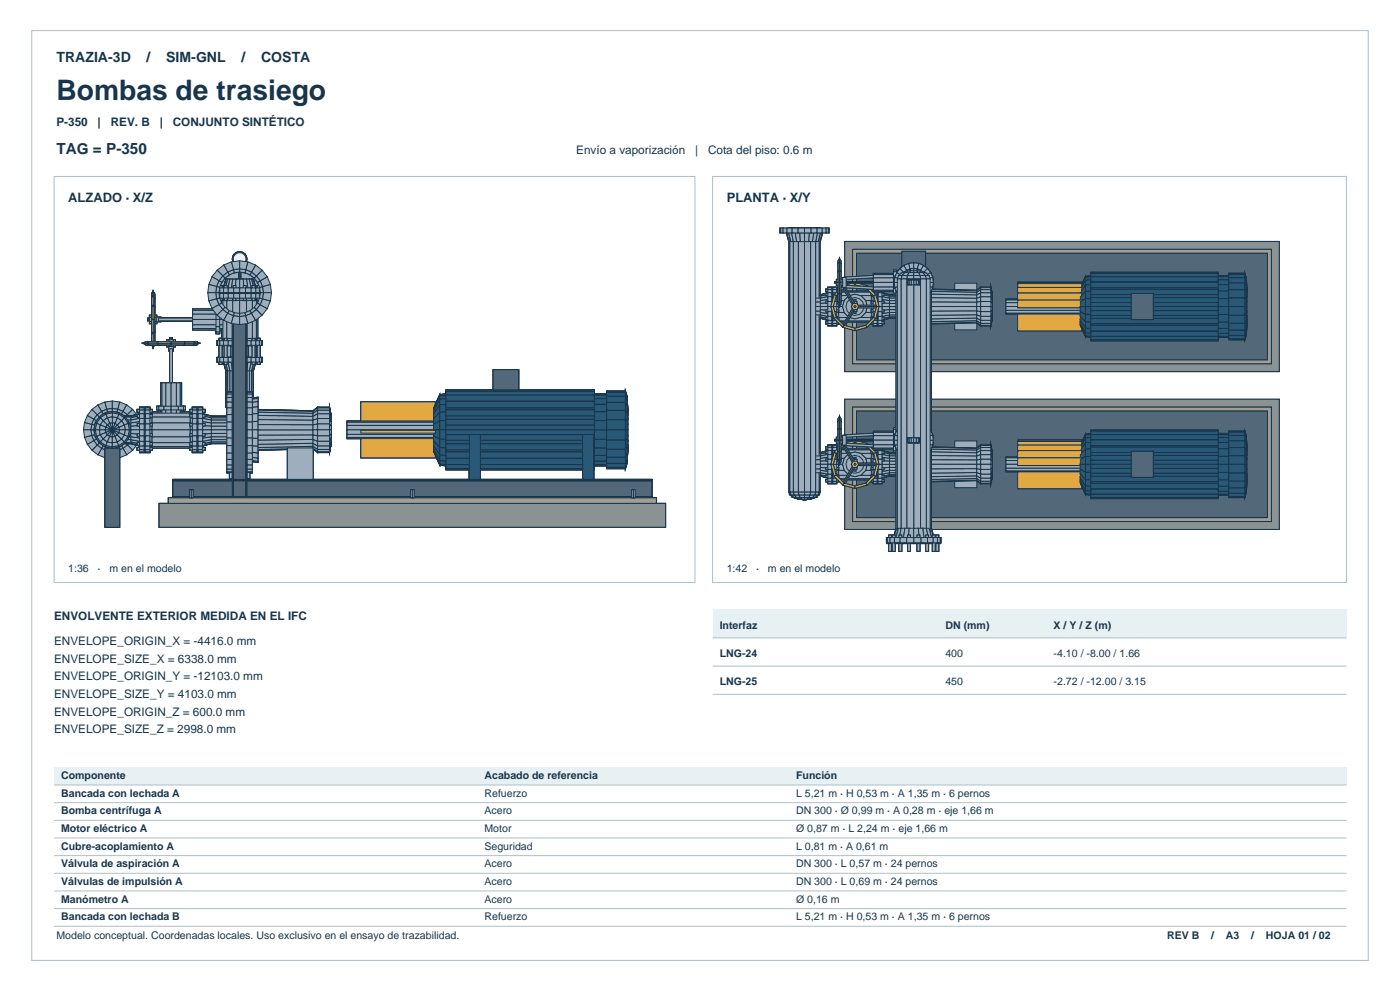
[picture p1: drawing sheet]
<svg xmlns="http://www.w3.org/2000/svg" width="420mm" height="297mm" viewBox="0 0 420 297" stroke-linecap="round" stroke-linejoin="round" font-family="sans-serif">
<defs><g id="words">
<text font-size="8.5" fill="#18354b" x="16.9" y="29.9">Bombas de trasiego</text>
<text font-size="4.6" fill="#18354b" x="16.9" y="46.2">TAG = P-350</text>
<g font-size="4.2" fill="#18354b">
<text x="16.9" y="18.7">TRAZIA-3D</text>
<text x="44" y="18.7">/</text>
<text x="49.9" y="18.7">SIM-GNL</text>
<text x="72.4" y="18.7">/</text>
<text x="78.3" y="18.7">COSTA</text>
</g>
<g font-size="3.9" fill="#18354b">
<text x="20.5" y="60.6">ALZADO · X/Z</text>
<text x="218" y="60.6">PLANTA · X/Y</text>
</g>
<g font-size="3.5" fill="#18354b">
<text x="16.9" y="37.7">P-350</text>
<text x="29.3" y="37.7">|</text>
<text x="33.2" y="37.7">REV. B</text>
<text x="47.9" y="37.7">|</text>
<text x="51.9" y="37.7">CONJUNTO SINTÉTICO</text>
<text x="172.9" y="46.2">Envío a vaporización</text>
<text x="208.5" y="46.2">|</text>
<text x="212.4" y="46.2">Cota del piso: 0.6 m</text>
<text x="16.2" y="185.9">ENVOLVENTE EXTERIOR MEDIDA EN EL IFC</text>
<text x="16.2" y="193.3">ENVELOPE_ORIGIN_X = -4416.0 mm</text>
<text x="16.2" y="198.6">ENVELOPE_SIZE_X = 6338.0 mm</text>
<text x="16.2" y="203.9">ENVELOPE_ORIGIN_Y = -12103.0 mm</text>
<text x="16.2" y="209.2">ENVELOPE_SIZE_Y = 4103.0 mm</text>
<text x="16.2" y="214.5">ENVELOPE_ORIGIN_Z = 600.0 mm</text>
<text x="16.2" y="219.7">ENVELOPE_SIZE_Z = 2998.0 mm</text>
</g>
<g font-size="3.2" fill="#18354b">
<text x="20.5" y="171.4">1:36</text>
<text x="29.3" y="171.4">·</text>
<text x="32.8" y="171.4">m en el modelo</text>
<text x="218" y="171.4">1:42</text>
<text x="226.8" y="171.4">·</text>
<text x="230.4" y="171.4">m en el modelo</text>
<text x="215.9" y="188.4">Interfaz</text>
<text x="283.6" y="188.4">DN (mm)</text>
<text x="316.1" y="188.4">X / Y / Z (m)</text>
<text x="215.9" y="196.8">LNG-24</text>
<text x="283.6" y="196.8">400</text>
<text x="316.1" y="196.8">-4.10 / -8.00 / 1.66</text>
<text x="215.9" y="205.3">LNG-25</text>
<text x="283.6" y="205.3">450</text>
<text x="316.1" y="205.3">-2.72 / -12.00 / 3.15</text>
<text x="18.3" y="233.5">Componente</text>
<text x="145.3" y="233.5">Acabado de referencia</text>
<text x="238.8" y="233.5">Función</text>
<text x="18.3" y="238.8">Bancada con lechada A</text>
<text x="145.3" y="238.8">Refuerzo</text>
<text x="238.8" y="238.8">L 5,21 m · H 0,53 m · A 1,35 m · 6 pernos</text>
<text x="18.3" y="244.1">Bomba centrífuga A</text>
<text x="145.3" y="244.1">Acero</text>
<text x="238.8" y="244.1">DN 300 · Ø 0,99 m · A 0,28 m · eje 1,66 m</text>
<text x="18.3" y="249.4">Motor eléctrico A</text>
<text x="145.3" y="249.4">Motor</text>
<text x="238.8" y="249.4">Ø 0,87 m · L 2,24 m · eje 1,66 m</text>
<text x="18.3" y="254.7">Cubre-acoplamiento A</text>
<text x="145.3" y="254.7">Seguridad</text>
<text x="238.8" y="254.7">L 0,81 m · A 0,61 m</text>
<text x="18.3" y="260">Válvula de aspiración A</text>
<text x="145.3" y="260">Acero</text>
<text x="238.8" y="260">DN 300 · L 0,57 m · 24 pernos</text>
<text x="18.3" y="265.3">Válvulas de impulsión A</text>
<text x="145.3" y="265.3">Acero</text>
<text x="238.8" y="265.3">DN 300 · L 0,69 m · 24 pernos</text>
<text x="18.3" y="270.6">Manómetro A</text>
<text x="18.3" y="275.9">Bancada con lechada B</text>
<text x="145.3" y="270.6">Acero</text>
<text x="145.3" y="275.9">Refuerzo</text>
<text x="238.8" y="270.6">Ø 0,16 m</text>
<text x="238.8" y="275.9">L 5,21 m · H 0,53 m · A 1,35 m · 6 pernos</text>
<text x="16.9" y="281.5">Modelo conceptual. Coordenadas locales. Uso exclusivo en el ensayo de trazabilidad.</text>
<text x="350.2" y="281.5">REV B</text>
<text x="363.4" y="281.5">/</text>
<text x="367.8" y="281.5">A3</text>
<text x="375.4" y="281.5">/</text>
<text x="379.8" y="281.5">HOJA 01 / 02</text>
</g>
</g></defs>
<path d="M9.5 9.2h401v278.6h-401zM16.2 52.9h192.3v121.7h-192.3z" fill="none" stroke="#aabfc9" stroke-width=".3"/>
<g fill="#9eaebc" stroke="#18354b" stroke-width=".3">
<path d="M25.4 126.6l2.1 .6-.2 1.6h-2.3z" fill-rule="evenodd"/>
<path d="M26.2 124.5l2 1.1-.7 1.6-2.1-.6z" fill-rule="evenodd"/>
<path d="M27.6 122.7l1.6 1.6-1 1.3-2-1.1z" fill-rule="evenodd"/>
<path d="M27.6 122.7l1.8-1.4 1.1 2-1.3 1z" fill-rule="evenodd"/>
<path d="M29.4 121.3l2.1-.8 .5 2.2-1.5 .6z" fill-rule="evenodd"/>
<path d="M31.5 120.5l2.2-.3v2.2l-1.7 .3z" fill-rule="evenodd"/>
<path d="M33.7 120.2l2.2 .3-.5 2.2-1.7-.3z" fill-rule="evenodd"/>
<path d="M35.9 120.5l2.1 .8-1.1 2-1.5-.6z" fill-rule="evenodd"/>
<path d="M38 121.3l1.8 1.4-1.6 1.6-1.3-1z" fill-rule="evenodd"/>
<path d="M38.2 124.3l1.6-1.6 1.4 1.8-2 1.1z" fill-rule="evenodd"/>
<path d="M39.2 125.6l2-1.1 .8 2.1-2.1 .6z" fill-rule="evenodd"/>
<path d="M39.9 127.2l2.1-.6 .3 2.2h-2.2z" fill-rule="evenodd"/>
<path d="M40.1 128.8h2.2l-.3 2.3-2.1-.6z" fill-rule="evenodd"/>
<path d="M39.9 130.5l2.1 .6-.8 2.1-2-1.2z" fill-rule="evenodd"/>
<path d="M39.2 132l2 1.2-1.4 1.7-1.6-1.6z" fill-rule="evenodd"/>
<path d="M36.9 134.4l1.3-1.1 1.6 1.6-1.8 1.4z" fill-rule="evenodd"/>
<path d="M35.4 135l1.5-.6 1.1 1.9-2.1 .9z" fill-rule="evenodd"/>
<path d="M33.7 135.2l1.7-.2 .5 2.2-2.2 .3z" fill-rule="evenodd"/>
<path d="M32 135l1.7 .2v2.3l-2.2-.3z" fill-rule="evenodd"/>
<path d="M30.5 134.4l1.5 .6-.5 2.2-2.1-.9z" fill-rule="evenodd"/>
<path d="M27.6 134.9l1.6-1.6 1.3 1.1-1.1 1.9z" fill-rule="evenodd"/>
<path d="M26.2 133.2l2-1.2 1 1.3-1.6 1.6z" fill-rule="evenodd"/>
<path d="M25.4 131.1l2.1-.6 .7 1.5-2 1.2z" fill-rule="evenodd"/>
<path d="M25 128.8h2.3l.2 1.7-2.1 .6z" fill-rule="evenodd"/>
<path d="M27.5 127.2l.9 .2-.2 1.4h-.9z" fill-rule="evenodd"/>
<path d="M28.2 125.6l.7 .5-.5 1.3-.9-.2z" fill-rule="evenodd"/>
<path d="M29.2 124.3l.6 .6-.9 1.2-.7-.5z" fill-rule="evenodd"/>
<path d="M29.2 124.3l1.3-1 .4 .8-1.1 .8z" fill-rule="evenodd"/>
<path d="M30.5 123.3l1.5-.6 .3 .8-1.4 .6z" fill-rule="evenodd"/>
<path d="M32 122.7l1.7-.3v.9l-1.4 .2z" fill-rule="evenodd"/>
<path d="M33.7 122.4l1.7 .3-.3 .8-1.4-.2z" fill-rule="evenodd"/>
<path d="M35.4 122.7l1.5 .6-.4 .8-1.4-.6z" fill-rule="evenodd"/>
<path d="M36.9 123.3l1.3 1-.6 .6-1.1-.8z" fill-rule="evenodd"/>
<path d="M37.6 124.9l.6-.6 1 1.3-.7 .5z" fill-rule="evenodd"/>
<path d="M38.5 126.1l.7-.5 .7 1.6-.9 .2z" fill-rule="evenodd"/>
<path d="M39 127.4l.9-.2 .2 1.6h-.9z" fill-rule="evenodd"/>
<path d="M39.2 128.8h.9l-.2 1.7-.9-.2z" fill-rule="evenodd"/>
<path d="M39 130.3l.9 .2-.7 1.5-.7-.4z" fill-rule="evenodd"/>
<path d="M38.5 131.6l.7 .4-1 1.3-.6-.6z" fill-rule="evenodd"/>
<path d="M36.5 133.6l1.1-.9 .6 .6-1.3 1.1z" fill-rule="evenodd"/>
<path d="M35.1 134.1l1.4-.5 .4 .8-1.5 .6z" fill-rule="evenodd"/>
<path d="M33.7 134.3l1.4-.2 .3 .9-1.7 .2z" fill-rule="evenodd"/>
<path d="M32.3 134.1l1.4 .2v.9l-1.7-.2z" fill-rule="evenodd"/>
<path d="M30.9 133.6l1.4 .5-.3 .9-1.5-.6z" fill-rule="evenodd"/>
<path d="M29.8 132.7l1.1 .9-.4 .8-1.3-1.1z" fill-rule="evenodd"/>
<path d="M28.2 132l.7-.4 .9 1.1-.6 .6z" fill-rule="evenodd"/>
<path d="M27.5 130.5l.9-.2 .5 1.3-.7 .4z" fill-rule="evenodd"/>
<path d="M27.3 128.8h.9l.2 1.5-.9 .2z" fill-rule="evenodd"/>
</g>
<path d="M47.8 150.9h151.9v7.1h-151.9z" fill-rule="evenodd" fill="#8b9293" stroke="#18354b" stroke-width=".3"/>
<g fill="#9eaebc" stroke="#18354b" stroke-width=".3">
<path d="M57.4 146.7h.5v2.5h-.5z" fill-rule="evenodd"/>
<path d="M56.9 146.7h.5v2.5h-.5z" fill-rule="evenodd"/>
<path d="M123.7 146.7h.5v2.5h-.5z" fill-rule="evenodd"/>
<path d="M123.2 146.7h.5v2.5h-.5z" fill-rule="evenodd"/>
<path d="M190 146.7h.6v2.5h-.6z" fill-rule="evenodd"/>
<path d="M189.5 146.7h.5v2.5h-.5z" fill-rule="evenodd"/>
</g>
<path d="M50.5 149.2h146.4v1.7h-146.4z" fill-rule="evenodd" fill="#a39d92" stroke="#18354b" stroke-width=".3"/>
<g fill="#9eaebc" stroke="#18354b" stroke-width=".3">
<path d="M56.9 146.7h.5v2.5h-.5z" fill-rule="evenodd"/>
<path d="M57.4 146.7h.5v2.5h-.5z" fill-rule="evenodd"/>
<path d="M123.2 146.7h.5v2.5h-.5z" fill-rule="evenodd"/>
<path d="M123.7 146.7h.5v2.5h-.5z" fill-rule="evenodd"/>
<path d="M189.5 146.7h.5v2.5h-.5z" fill-rule="evenodd"/>
<path d="M190 146.7h.6v2.5h-.6z" fill-rule="evenodd"/>
</g>
<g fill="#536979" stroke="#18354b" stroke-width=".3">
<path d="M67.8 94.6h8.2v.8h-8.2z" fill-rule="evenodd"/>
<path d="M73.8 95.6h.3v62.4h-.3z" fill-rule="evenodd"/>
<path d="M69.7 95.6h.3v62.4h-.3z" fill-rule="evenodd"/>
<path d="M51.9 143.7h143.6v.3h-143.6z" fill-rule="evenodd"/>
<path d="M51.9 148.8h143.6v.4h-143.6z" fill-rule="evenodd"/>
<path d="M51.9 143.7h143.6v.4h-143.6z" fill-rule="evenodd"/>
<path d="M70 95.6h3.8v62.4h-3.8z" fill-rule="evenodd"/>
<path d="M70 95.6h3.8v62.4h-3.8z" fill-rule="evenodd"/>
<path d="M51.9 144.1h143.6v4.7h-143.6z" fill-rule="evenodd"/>
</g>
<g fill="#e2a842" stroke="#18354b" stroke-width=".3">
<path d="M45.5 91.9l.4-.4v4.2h-.4z" fill-rule="evenodd"/>
<path d="M45.9 91.5l.5 .4v3.8h-.5z" fill-rule="evenodd"/>
<path d="M45.5 95.7h.4v4.2l-.4-.4z" fill-rule="evenodd"/>
<path d="M45.9 95.7h.5v3.8l-.5 .4z" fill-rule="evenodd"/>
</g>
<path d="M51.9 144.1h143.6v4.7h-143.6z" fill-rule="evenodd" fill="#536979" stroke="#18354b" stroke-width=".3"/>
<g fill="#e2a842" stroke="#18354b" stroke-width=".3">
<path d="M45.5 91.9h.9v3.8h-.9z" fill-rule="evenodd"/>
<path d="M45.5 95.7h.9v3.8h-.9z" fill-rule="evenodd"/>
</g>
<g fill="#9eaebc" stroke="#18354b" stroke-width=".3">
<path d="M71.9 107.1h1.7v1.4h-1.7z" fill-rule="evenodd"/>
<path d="M70.1 107.1h1.8v1.4h-1.8z" fill-rule="evenodd"/>
<path d="M70.1 102.1h1.8v1.4h-1.8z" fill-rule="evenodd"/>
<path d="M71.9 102.1h1.7v1.4h-1.7z" fill-rule="evenodd"/>
<path d="M71.9 88h1.7v1.4h-1.7z" fill-rule="evenodd"/>
<path d="M70.1 88h1.8v1.4h-1.8z" fill-rule="evenodd"/>
<path d="M70.1 86.3h1.8v1.4h-1.8z" fill-rule="evenodd"/>
<path d="M71.9 86.3h1.7v1.4h-1.7z" fill-rule="evenodd"/>
</g>
<g fill="#343f45" stroke="#18354b" stroke-width=".3">
<path d="M69.3 87.7h2.6v.3h-2.6z" fill-rule="evenodd"/>
<path d="M71.9 87.7h2.5v.3h-2.5z" fill-rule="evenodd"/>
</g>
<g fill="#9eaebc" stroke="#18354b" stroke-width=".3">
<path d="M73.6 107.1h1.7v1.4h-1.7z" fill-rule="evenodd"/>
<path d="M68.5 107.1h1.6v1.4h-1.6z" fill-rule="evenodd"/>
<path d="M68.5 102.1h1.6v1.4h-1.6z" fill-rule="evenodd"/>
<path d="M73.6 102.1h1.7v1.4h-1.7z" fill-rule="evenodd"/>
<path d="M73.6 88h1.7v1.4h-1.7z" fill-rule="evenodd"/>
<path d="M68.5 88h1.6v1.4h-1.6z" fill-rule="evenodd"/>
<path d="M68.5 86.3h1.6v1.4h-1.6z" fill-rule="evenodd"/>
<path d="M73.6 86.3h1.7v1.4h-1.7z" fill-rule="evenodd"/>
<path d="M73 101.4h.8v7.8h-.8z" fill-rule="evenodd"/>
<path d="M70 101.4h.8v7.8h-.8z" fill-rule="evenodd"/>
<path d="M70 85.6h.8v4.5h-.8z" fill-rule="evenodd"/>
<path d="M73 85.6h.8v4.5h-.8z" fill-rule="evenodd"/>
</g>
<g fill="#536979" stroke="#18354b" stroke-width=".3">
<path d="M69.7 95.6h.3v62.4h-.3z" fill-rule="evenodd"/>
<path d="M73.8 95.6h.3v62.4h-.3z" fill-rule="evenodd"/>
</g>
<g fill="#e2a842" stroke="#18354b" stroke-width=".3">
<path d="M45.5 99.5l.4 .4v3.1l-.4-.7z" fill-rule="evenodd"/>
<path d="M45.9 88.5v3l-.4 .4v-2.7z" fill-rule="evenodd"/>
<path d="M45.9 88.5l.5 .7v2.7l-.5-.4z" fill-rule="evenodd"/>
<path d="M45.9 99.9l.5-.4v2.8l-.5 .7z" fill-rule="evenodd"/>
</g>
<g fill="#343f45" stroke="#18354b" stroke-width=".3">
<path d="M67.2 87.7h2.1v.3h-2.1z" fill-rule="evenodd"/>
<path d="M74.4 87.7h2.2v.3h-2.2z" fill-rule="evenodd"/>
</g>
<g fill="#9eaebc" stroke="#18354b" stroke-width=".3">
<path d="M75.3 107.1h1.4v1.4h-1.4z" fill-rule="evenodd"/>
<path d="M67.1 107.1h1.4v1.4h-1.4z" fill-rule="evenodd"/>
<path d="M67.1 102.1h1.4v1.4h-1.4z" fill-rule="evenodd"/>
<path d="M75.3 102.1h1.4v1.4h-1.4z" fill-rule="evenodd"/>
<path d="M75.3 88h1.4v1.4h-1.4z" fill-rule="evenodd"/>
<path d="M67.1 88h1.4v1.4h-1.4z" fill-rule="evenodd"/>
<path d="M67.1 86.3h1.4v1.4h-1.4z" fill-rule="evenodd"/>
<path d="M75.3 86.3h1.4v1.4h-1.4z" fill-rule="evenodd"/>
</g>
<path d="M67.8 94.6h8.2v.8h-8.2z" fill-rule="evenodd" fill="#536979" stroke="#18354b" stroke-width=".3"/>
<g fill="#9eaebc" stroke="#18354b" stroke-width=".3">
<path d="M73 101.4h.8v7.8h-.8z" fill-rule="evenodd"/>
<path d="M70 101.4h.8v7.8h-.8z" fill-rule="evenodd"/>
<path d="M70 85.6h.8v4.5h-.8z" fill-rule="evenodd"/>
<path d="M73 85.6h.8v4.5h-.8z" fill-rule="evenodd"/>
<path d="M69.8 90h2.1v11.4h-2.1z" fill-rule="evenodd"/>
<path d="M71.9 90h2.1v11.4h-2.1z" fill-rule="evenodd"/>
<path d="M71.9 103.7h1.4v3.3h-1.4z" fill-rule="evenodd"/>
<path d="M70.5 103.7h1.4v3.3h-1.4z" fill-rule="evenodd"/>
</g>
<g fill="#e2a842" stroke="#18354b" stroke-width=".3">
<path d="M45.5 89.2h.9v2.7h-.9z" fill-rule="evenodd"/>
<path d="M45.5 99.5h.9v2.8h-.9z" fill-rule="evenodd"/>
</g>
<g fill="#9eaebc" stroke="#18354b" stroke-width=".3">
<path d="M69.8 101.4h2.1v.8h-1.9z" fill-rule="evenodd"/>
<path d="M71.9 101.4h2.1l-.2 .8h-1.9z" fill-rule="evenodd"/>
<path d="M70 89.3h1.9v.7h-2.1z" fill-rule="evenodd"/>
<path d="M71.9 89.3h1.9l.2 .7h-2.1z" fill-rule="evenodd"/>
</g>
<g fill="#536979" stroke="#18354b" stroke-width=".3">
<path d="M51.9 143.7h143.6v.4h-143.6z" fill-rule="evenodd"/>
<path d="M51.9 148.8h143.6v.4h-143.6z" fill-rule="evenodd"/>
</g>
<g fill="#9eaebc" stroke="#18354b" stroke-width=".3">
<path d="M69.7 86.8l2.2 .9h-2.4z"/>
<path d="M70.2 86l1.7 1.7-2.2-.9z"/>
<path d="M70.2 86l.8-.5 .9 2.2z"/>
<path d="M71 85.5l.9-.2v2.4z"/>
<path d="M71.9 85.3l.9 .2-.9 2.2z"/>
<path d="M72.8 85.5l.8 .5-1.7 1.7z"/>
<path d="M73.6 86l.5 .8-2.2 .9z"/>
<path d="M71.9 87.7l2.2-.9 .2 .9z"/>
<path d="M71.9 87.7h2.4l-.2 .9z"/>
<path d="M71.9 87.7l2.2 .9-.5 .8z"/>
<path d="M71.9 87.7l1.7 1.7-.8 .5z"/>
<path d="M71.9 87.7l.9 2.2-.9 .2z"/>
<path d="M71.9 87.7v2.4l-.9-.2z"/>
<path d="M71.9 87.7l-.9 2.2-.8-.5z"/>
<path d="M69.7 88.6l2.2-.9-1.7 1.7z"/>
<path d="M69.5 87.7h2.4l-2.2 .9z"/>
<path d="M73.3 103.7h1.2v3.3h-1.2z" fill-rule="evenodd"/>
<path d="M69.2 103.7h1.3v3.3h-1.3z" fill-rule="evenodd"/>
<path d="M75.7 101.4h.8v7.8h-.8z" fill-rule="evenodd"/>
<path d="M67.3 101.4h.8v7.8h-.8z" fill-rule="evenodd"/>
<path d="M67.3 85.6h.8v4.5h-.8z" fill-rule="evenodd"/>
<path d="M75.7 85.6h.8v4.5h-.8z" fill-rule="evenodd"/>
<path d="M68.1 131.5h7.6v2.5h-7.6z" fill-rule="evenodd"/>
<path d="M71.9 108.5h1.3l-.2 2.6h-1.1z" fill-rule="evenodd"/>
<path d="M70.6 108.5h1.3v2.6h-1.1z" fill-rule="evenodd"/>
<path d="M70.8 83.7h1.1v2.6h-1.3z" fill-rule="evenodd"/>
<path d="M71.9 83.7h1.1l.2 2.6h-1.3z" fill-rule="evenodd"/>
<path d="M68.1 90h1.7v11.4h-1.7z" fill-rule="evenodd"/>
<path d="M74 90h1.7v11.4h-1.7z" fill-rule="evenodd"/>
<path d="M68.1 101.4h1.7l.2 .8h-1.6z" fill-rule="evenodd"/>
<path d="M74 101.4h1.7l-.4 .8h-1.5z" fill-rule="evenodd"/>
<path d="M68.4 89.3h1.6l-.2 .7h-1.7z" fill-rule="evenodd"/>
<path d="M73.8 89.3h1.5l.4 .7h-1.7z" fill-rule="evenodd"/>
<path d="M74.5 103.7h1.1v3.3h-1.1z" fill-rule="evenodd"/>
<path d="M68.2 103.7h1v3.3h-1z" fill-rule="evenodd"/>
<path d="M73.2 108.5h1.1l-.3 2.6h-1z" fill-rule="evenodd"/>
<path d="M69.5 108.5h1.1l.2 2.6h-1z" fill-rule="evenodd"/>
<path d="M69.8 83.7h1l-.2 2.6h-1.2z" fill-rule="evenodd"/>
<path d="M73 83.7h1l.3 2.6h-1.1z" fill-rule="evenodd"/>
<path d="M76.7 107.1h1.1v1.4h-1.1z" fill-rule="evenodd"/>
<path d="M66 107.1h1.1v1.4h-1.1z" fill-rule="evenodd"/>
<path d="M66 102.1h1.1v1.4h-1.1z" fill-rule="evenodd"/>
<path d="M76.7 102.1h1.1v1.4h-1.1z" fill-rule="evenodd"/>
<path d="M76.7 88h1.1v1.4h-1.1z" fill-rule="evenodd"/>
<path d="M66 88h1.1v1.4h-1.1z" fill-rule="evenodd"/>
<path d="M66 86.3h1.1v1.4h-1.1z" fill-rule="evenodd"/>
<path d="M76.7 86.3h1.1v1.4h-1.1z" fill-rule="evenodd"/>
<path d="M71.9 107h1.1v15h-1.1z" fill-rule="evenodd"/>
<path d="M70.8 107h1.1v15h-1.1z" fill-rule="evenodd"/>
<path d="M64.8 93.6h1.1v2.1h-1.1z" fill-rule="evenodd"/>
<path d="M64.8 95.7h1.1v2.2h-1.1z" fill-rule="evenodd"/>
<path d="M71.9 86.5l1.6 .1v1.2h-1.6z" fill-rule="evenodd"/>
<path d="M70.3 86.6l1.6-.1v1.3h-1.6z" fill-rule="evenodd"/>
<path d="M73 107h1v15h-1z" fill-rule="evenodd"/>
<path d="M69.8 107h1v15h-1z" fill-rule="evenodd"/>
<path d="M75.7 101.4h.8v7.8h-.8z" fill-rule="evenodd"/>
<path d="M67.3 101.4h.8v7.8h-.8z" fill-rule="evenodd"/>
<path d="M67.3 85.6h.8v4.5h-.8z" fill-rule="evenodd"/>
<path d="M75.7 85.6h.8v4.5h-.8z" fill-rule="evenodd"/>
<path d="M67.8 86l1.9 .8-.2 .9h-2z" fill-rule="evenodd"/>
<path d="M68.8 84.6l1.4 1.4-.5 .8-1.9-.8z" fill-rule="evenodd"/>
<path d="M68.8 84.6l1.4-.9 .8 1.8-.8 .5z" fill-rule="evenodd"/>
<path d="M70.2 83.7l1.7-.4v2l-.9 .2z" fill-rule="evenodd"/>
<path d="M71.9 83.3l1.7 .4-.8 1.8-.9-.2z" fill-rule="evenodd"/>
<path d="M73.6 83.7l1.4 .9-1.4 1.4-.8-.5z" fill-rule="evenodd"/>
<path d="M73.6 86l1.4-1.4 .9 1.4-1.8 .8z" fill-rule="evenodd"/>
<path d="M74.1 86.8l1.8-.8 .4 1.7h-2z" fill-rule="evenodd"/>
<path d="M74.3 87.7h2l-.4 1.7-1.8-.8z" fill-rule="evenodd"/>
<path d="M74.1 88.6l1.8 .8-.9 1.4-1.4-1.4z" fill-rule="evenodd"/>
<path d="M72.8 89.9l.8-.5 1.4 1.4-1.4 1z" fill-rule="evenodd"/>
<path d="M71.9 90.1l.9-.2 .8 1.9-1.7 .3z" fill-rule="evenodd"/>
<path d="M71 89.9l.9 .2v2l-1.7-.3z" fill-rule="evenodd"/>
<path d="M68.8 90.8l1.4-1.4 .8 .5-.8 1.9z" fill-rule="evenodd"/>
<path d="M67.8 89.4l1.9-.8 .5 .8-1.4 1.4z" fill-rule="evenodd"/>
<path d="M67.5 87.7h2l.2 .9-1.9 .8z" fill-rule="evenodd"/>
</g>
<g fill="#343f45" stroke="#18354b" stroke-width=".3">
<path d="M65.7 87.7h1.5v.3h-1.5z" fill-rule="evenodd"/>
<path d="M76.6 87.7h1.5v.3h-1.5z" fill-rule="evenodd"/>
</g>
<g fill="#9eaebc" stroke="#18354b" stroke-width=".3">
<path d="M68.1 128.8h7.6v2.7h-7.6z" fill-rule="evenodd"/>
<path d="M74.3 108.5h1l-.5 2.6h-.8z" fill-rule="evenodd"/>
<path d="M68.4 108.5h1.1l.3 2.6h-.8z" fill-rule="evenodd"/>
<path d="M69 83.7h.8l-.4 2.6h-1z" fill-rule="evenodd"/>
<path d="M74 83.7h.8l.5 2.6h-1z" fill-rule="evenodd"/>
</g>
<g fill="#e2a842" stroke="#18354b" stroke-width=".3">
<path d="M45.5 95.7l.4-.3v3.9l-.4 .3z" fill-rule="evenodd"/>
<path d="M45.9 95.4l.5 .3v3.9l-.5-.3z" fill-rule="evenodd"/>
</g>
<g fill="#9eaebc" stroke="#18354b" stroke-width=".3">
<path d="M71.9 85.3l1.6 .2v1.1l-1.6-.1z" fill-rule="evenodd"/>
<path d="M70.3 85.5l1.6-.2v1.2l-1.6 .1z" fill-rule="evenodd"/>
<path d="M68.1 134h7.6v2.3h-7.6z" fill-rule="evenodd"/>
</g>
<g fill="#e2a842" stroke="#18354b" stroke-width=".3">
<path d="M45.5 95.7l.4 .4v3.9l-.4-.4z" fill-rule="evenodd"/>
<path d="M45.9 96.1l.5-.4v3.9l-.5 .4z" fill-rule="evenodd"/>
</g>
<g fill="#9eaebc" stroke="#18354b" stroke-width=".3">
<path d="M73.5 86.6l1.3 .3v.9h-1.3z" fill-rule="evenodd"/>
<path d="M69 86.9l1.3-.3v1.2h-1.3z" fill-rule="evenodd"/>
<path d="M74 107h.8v15h-.8z" fill-rule="evenodd"/>
<path d="M69 107h.8v15h-.8z" fill-rule="evenodd"/>
<path d="M75.6 103.7h.9v3.3h-.9z" fill-rule="evenodd"/>
<path d="M67.3 103.7h.9v3.3h-.9z" fill-rule="evenodd"/>
</g>
<g fill="#2a5977" stroke="#18354b" stroke-width=".3">
<path d="M182 125.8h5.6v3h-5.6z" fill-rule="evenodd"/>
<path d="M182 128.8h5.6v3h-5.6z" fill-rule="evenodd"/>
</g>
<g fill="#9eaebc" stroke="#18354b" stroke-width=".3">
<path d="M66.9 90h1.2v11.4h-1.2z" fill-rule="evenodd"/>
<path d="M75.7 90h1.2v11.4h-1.2z" fill-rule="evenodd"/>
<path d="M69 86l1.3-.5v1.1l-1.3 .3z" fill-rule="evenodd"/>
<path d="M73.5 85.5l1.3 .5v.9l-1.3-.3z" fill-rule="evenodd"/>
<path d="M64.8 92h1.1v1.6h-1.1z" fill-rule="evenodd"/>
<path d="M64.8 97.9h1.1v1.6h-1.1z" fill-rule="evenodd"/>
<path d="M57.8 94.2h10.8v1.5h-10.8z" fill-rule="evenodd"/>
<path d="M57.8 95.7h10.8v1.6h-10.8z" fill-rule="evenodd"/>
</g>
<g fill="#2a5977" stroke="#18354b" stroke-width=".3">
<path d="M133.8 127.4h44.5v1.4h-44.5z" fill-rule="evenodd"/>
<path d="M133.8 128.8h44.5v1.4h-44.5z" fill-rule="evenodd"/>
</g>
<g fill="#9eaebc" stroke="#18354b" stroke-width=".3">
<path d="M66.6 85.5l1.2 .5-.3 1.7h-1.3z" fill-rule="evenodd"/>
<path d="M67.8 83.7l1 .9-1 1.4-1.2-.5z" fill-rule="evenodd"/>
<path d="M67.8 83.7l1.9-1.3 .5 1.3-1.4 .9z" fill-rule="evenodd"/>
<path d="M69.7 82.4l2.2-.4v1.3l-1.7 .4z" fill-rule="evenodd"/>
<path d="M71.9 82l2.2 .4-.5 1.3-1.7-.4z" fill-rule="evenodd"/>
<path d="M74.1 82.4l1.8 1.3-.9 .9-1.4-.9z" fill-rule="evenodd"/>
<path d="M75.9 83.7l1.3 1.8-1.3 .5-.9-1.4z" fill-rule="evenodd"/>
<path d="M75.9 86l1.3-.5 .4 2.2h-1.3z" fill-rule="evenodd"/>
<path d="M76.3 87.7h1.3l-.4 2.2-1.3-.5z" fill-rule="evenodd"/>
<path d="M75.9 89.4l1.3 .5-1.3 1.9-.9-1z" fill-rule="evenodd"/>
<path d="M73.6 91.8l1.4-1 .9 1-1.8 1.2z" fill-rule="evenodd"/>
<path d="M71.9 92.1l1.7-.3 .5 1.2-2.2 .4z" fill-rule="evenodd"/>
<path d="M70.2 91.8l1.7 .3v1.3l-2.2-.4z" fill-rule="evenodd"/>
<path d="M68.8 90.8l1.4 1-.5 1.2-1.9-1.2z" fill-rule="evenodd"/>
<path d="M66.6 89.9l1.2-.5 1 1.4-1 1z" fill-rule="evenodd"/>
<path d="M66.2 87.7h1.3l.3 1.7-1.2 .5z" fill-rule="evenodd"/>
</g>
<g fill="#2a5977" stroke="#18354b" stroke-width=".3">
<path d="M140.8 128.8h3.3v14.9h-3.3z" fill-rule="evenodd"/>
<path d="M174.8 128.8h3.3v14.9h-3.3z" fill-rule="evenodd"/>
</g>
<g fill="#9eaebc" stroke="#18354b" stroke-width=".3">
<path d="M66.9 101.4h1.2l.3 .8h-1z" fill-rule="evenodd"/>
<path d="M75.7 101.4h1.2l-.5 .8h-1.1z" fill-rule="evenodd"/>
<path d="M67.4 89.3h1l-.3 .7h-1.2z" fill-rule="evenodd"/>
<path d="M75.3 89.3h1.1l.5 .7h-1.2z" fill-rule="evenodd"/>
<path d="M71.9 84.4l1.6 .3v.8l-1.6-.2z" fill-rule="evenodd"/>
<path d="M70.3 84.7l1.6-.3v.9l-1.6 .2z" fill-rule="evenodd"/>
<path d="M74.8 83.7h.7l.6 2.6h-.8z" fill-rule="evenodd"/>
<path d="M75.3 108.5h.8l-.6 2.6h-.7z" fill-rule="evenodd"/>
<path d="M67.7 108.5h.7l.6 2.6h-.7z" fill-rule="evenodd"/>
<path d="M68.3 83.7h.7l-.6 2.6h-.7z" fill-rule="evenodd"/>
</g>
<g fill="#2a5977" stroke="#18354b" stroke-width=".3">
<path d="M133.8 125.7h44.5v1.7h-44.5z" fill-rule="evenodd"/>
<path d="M133.8 130.2h44.5v1.7h-44.5z" fill-rule="evenodd"/>
</g>
<g fill="#9eaebc" stroke="#18354b" stroke-width=".3">
<path d="M77.8 107.1h.7v1.4h-.7z" fill-rule="evenodd"/>
<path d="M65.3 107.1h.7v1.4h-.7z" fill-rule="evenodd"/>
<path d="M65.3 102.1h.7v1.4h-.7z" fill-rule="evenodd"/>
<path d="M77.8 102.1h.7v1.4h-.7z" fill-rule="evenodd"/>
<path d="M77.8 88h.7v1.4h-.7z" fill-rule="evenodd"/>
<path d="M65.3 88h.7v1.4h-.7z" fill-rule="evenodd"/>
<path d="M65.3 86.3h.7v1.4h-.7z" fill-rule="evenodd"/>
<path d="M77.8 86.3h.7v1.4h-.7z" fill-rule="evenodd"/>
<path d="M74.8 107h.7v15h-.7z" fill-rule="evenodd"/>
<path d="M68.3 107h.7v15h-.7z" fill-rule="evenodd"/>
</g>
<g fill="#2a5977" stroke="#18354b" stroke-width=".3">
<path d="M133.8 124.7h44.5v1h-44.5z" fill-rule="evenodd"/>
<path d="M133.8 131.9h44.5v1.1h-44.5z" fill-rule="evenodd"/>
</g>
<g fill="#9eaebc" stroke="#18354b" stroke-width=".3">
<path d="M73.5 84.7l1.3 .7v.6l-1.3-.5z" fill-rule="evenodd"/>
<path d="M69 85.4l1.3-.7v.8l-1.3 .5z" fill-rule="evenodd"/>
</g>
<g fill="#2a5977" stroke="#18354b" stroke-width=".3">
<path d="M182 123h5.6v2.8h-5.6z" fill-rule="evenodd"/>
<path d="M182 131.8h5.6v2.8h-5.6z" fill-rule="evenodd"/>
</g>
<g fill="#9eaebc" stroke="#18354b" stroke-width=".3">
<path d="M74.8 86.9l.9 .4v.5h-.9z" fill-rule="evenodd"/>
<path d="M68.1 87.3l.9-.4v.9h-.9z" fill-rule="evenodd"/>
</g>
<g fill="#2a5977" stroke="#18354b" stroke-width=".3">
<path d="M178.3 126h3.7v2.8h-3.7z" fill-rule="evenodd"/>
<path d="M178.3 128.8h3.7v2.8h-3.7z" fill-rule="evenodd"/>
</g>
<g fill="#9eaebc" stroke="#18354b" stroke-width=".3">
<path d="M57.8 93h10.8v1.2h-10.8z" fill-rule="evenodd"/>
<path d="M57.8 97.3h10.8v1.2h-10.8z" fill-rule="evenodd"/>
<path d="M47.6 95.3h10.2v.8h-10.2z" fill-rule="evenodd"/>
<path d="M68.1 126.7h7.6v2.1h-7.6z" fill-rule="evenodd"/>
</g>
<g fill="#2a5977" stroke="#18354b" stroke-width=".3">
<path d="M187.6 125.8l.6 .5v2.5h-.6z" fill-rule="evenodd"/>
<path d="M187.6 128.8h.6v2.6l-.6 .4z" fill-rule="evenodd"/>
<path d="M131.9 126.1l1.9-.1v2.8h-1.9z" fill-rule="evenodd"/>
<path d="M131.9 128.8h1.9v2.8h-1.9z" fill-rule="evenodd"/>
</g>
<path d="M57.8 95.3v.8z" fill-rule="evenodd" fill="#9eaebc" stroke="#18354b" stroke-width=".3"/>
<g fill="#e2a842" stroke="#18354b" stroke-width=".3">
<path d="M45.5 102.3l.4 .7v1.1l-.4-.8z" fill-rule="evenodd"/>
<path d="M45.9 87.3v1.2l-.4 .7v-1z" fill-rule="evenodd"/>
<path d="M45.9 87.3l.5 .9v1l-.5-.7z" fill-rule="evenodd"/>
<path d="M46.4 102.3v1l-.5 .8v-1.1z" fill-rule="evenodd"/>
</g>
<g fill="#9eaebc" stroke="#18354b" stroke-width=".3">
<path d="M76.5 103.7h.5v3.3h-.5z" fill-rule="evenodd"/>
<path d="M66.8 103.7h.5v3.3h-.5z" fill-rule="evenodd"/>
<path d="M74.8 86l.9 .8v.5l-.9-.4z" fill-rule="evenodd"/>
<path d="M68.1 86.8l.9-.8v.9l-.9 .4z" fill-rule="evenodd"/>
<path d="M77.2 101.4h.8v7.8h-.8z" fill-rule="evenodd"/>
<path d="M65.8 101.4h.8v7.8h-.8z" fill-rule="evenodd"/>
<path d="M65.8 85.6h.8v4.5h-.8z" fill-rule="evenodd"/>
<path d="M77.2 85.6h.8v4.5h-.8z" fill-rule="evenodd"/>
</g>
<g fill="#e2a842" stroke="#18354b" stroke-width=".3">
<path d="M45.5 88.2h.9v1h-.9z" fill-rule="evenodd"/>
<path d="M45.5 102.3h.9v1h-.9z" fill-rule="evenodd"/>
</g>
<g fill="#9eaebc" stroke="#18354b" stroke-width=".3">
<path d="M68.1 136.3h7.6v1.9h-7.6z" fill-rule="evenodd"/>
<path d="M68.1 124.7h7.6v2h-7.6z" fill-rule="evenodd"/>
<path d="M66.2 85.3l.4 .2-.4 2.2h-.5z" fill-rule="evenodd"/>
<path d="M67.5 83.3l.3 .4-1.2 1.8-.4-.2z" fill-rule="evenodd"/>
<path d="M67.5 83.3l2-1.3 .2 .4-1.9 1.3z" fill-rule="evenodd"/>
<path d="M69.5 82l2.4-.5v.5l-2.2 .4z" fill-rule="evenodd"/>
<path d="M71.9 81.5l2.4 .5-.2 .4-2.2-.4z" fill-rule="evenodd"/>
<path d="M74.3 82l2 1.3-.4 .4-1.8-1.3z" fill-rule="evenodd"/>
<path d="M75.9 83.7l.4-.4 1.3 2-.4 .2z" fill-rule="evenodd"/>
<path d="M77.2 85.5l.4-.2 .5 2.4h-.5z" fill-rule="evenodd"/>
<path d="M77.6 87.7h.5l-.5 2.4-.4-.2z" fill-rule="evenodd"/>
<path d="M77.2 89.9l.4 .2-1.3 2-.4-.3z" fill-rule="evenodd"/>
<path d="M74.1 93l1.8-1.2 .4 .3-2 1.3z" fill-rule="evenodd"/>
<path d="M71.9 93.4l2.2-.4 .2 .4-2.4 .5z" fill-rule="evenodd"/>
<path d="M69.7 93l2.2 .4v.5l-2.4-.5z" fill-rule="evenodd"/>
<path d="M67.8 91.8l1.9 1.2-.2 .4-2-1.3z" fill-rule="evenodd"/>
<path d="M66.2 90.1l.4-.2 1.2 1.9-.3 .3z" fill-rule="evenodd"/>
<path d="M65.7 87.7h.5l.4 2.2-.4 .2z" fill-rule="evenodd"/>
</g>
<g fill="#2a5977" stroke="#18354b" stroke-width=".3">
<path d="M133.8 122.8h44.5v1.9h-44.5z" fill-rule="evenodd"/>
<path d="M133.8 133h44.5v1.8h-44.5z" fill-rule="evenodd"/>
</g>
<g fill="#9eaebc" stroke="#18354b" stroke-width=".3">
<path d="M71.9 83.8l1.6 .3v.6l-1.6-.3z" fill-rule="evenodd"/>
<path d="M70.3 84.1l1.6-.3v.6l-1.6 .3z" fill-rule="evenodd"/>
<path d="M75.5 83.7h.4l.7 2.6h-.5z" fill-rule="evenodd"/>
<path d="M67.2 108.5h.5l.6 2.6h-.4z" fill-rule="evenodd"/>
<path d="M46.9 95h1.4v1.4h-1.4z" fill-rule="evenodd"/>
<path d="M76.1 108.5h.5l-.7 2.6h-.4z" fill-rule="evenodd"/>
<path d="M67.9 83.7h.4l-.6 2.6h-.5z" fill-rule="evenodd"/>
<path d="M75.5 107h.4v15h-.4z" fill-rule="evenodd"/>
<path d="M67.9 107h.4v15h-.4z" fill-rule="evenodd"/>
<path d="M74.8 85.4l.9 1.1v.3l-.9-.8z" fill-rule="evenodd"/>
<path d="M69 85.4v.6l-.9 .8v-.3z" fill-rule="evenodd"/>
</g>
<g fill="#2a5977" stroke="#18354b" stroke-width=".3">
<path d="M178.3 123.4h3.7v2.6h-3.7z" fill-rule="evenodd"/>
<path d="M178.3 131.6h3.7v2.6h-3.7z" fill-rule="evenodd"/>
</g>
<g fill="#9eaebc" stroke="#18354b" stroke-width=".3">
<path d="M73.5 84.1l1.3 .8v.5l-1.3-.7z" fill-rule="evenodd"/>
<path d="M69 84.9l1.3-.8v.6l-1.3 .7z" fill-rule="evenodd"/>
<path d="M47.6 95.3v.8z" fill-rule="evenodd"/>
</g>
<g fill="#2a5977" stroke="#18354b" stroke-width=".3">
<path d="M187.6 123l.6 .9v2.4l-.6-.5z" fill-rule="evenodd"/>
<path d="M187.6 131.8l.6-.4v2.3l-.6 .9z" fill-rule="evenodd"/>
<path d="M131.9 123.6l1.9-.2v2.6l-1.9 .1z" fill-rule="evenodd"/>
<path d="M131.9 131.6h1.9v2.6l-1.9-.1z" fill-rule="evenodd"/>
</g>
<path d="M47.6 95.3h10.2v.8h-10.2z" fill-rule="evenodd" fill="#9eaebc" stroke="#18354b" stroke-width=".3"/>
<g fill="#343f45" stroke="#18354b" stroke-width=".3">
<path d="M65.2 87.7h.5v.3h-.5z" fill-rule="evenodd"/>
<path d="M78.1 87.7h.5v.3h-.5z" fill-rule="evenodd"/>
</g>
<g fill="#9eaebc" stroke="#18354b" stroke-width=".3">
<path d="M77.2 101.4h.8v7.8h-.8z" fill-rule="evenodd"/>
<path d="M65.8 101.4h.8v7.8h-.8z" fill-rule="evenodd"/>
<path d="M65.8 85.6h.8v4.5h-.8z" fill-rule="evenodd"/>
<path d="M77.2 85.6h.8v4.5h-.8z" fill-rule="evenodd"/>
<path d="M68.8 141.6h6.1v1.8h-6.1z" fill-rule="evenodd"/>
<circle cx="71.9" cy="87.7" r="6.2"/>
</g>
<path d="M44.8 95.1h2.2v1.3h-2.2z" fill-rule="evenodd" fill="#e2a842" stroke="#18354b" stroke-width=".3"/>
<g fill="#9eaebc" stroke="#18354b" stroke-width=".3">
<path d="M68.1 122.8h7.6v1.9h-7.6z" fill-rule="evenodd"/>
<path d="M64.8 91.4h1.1v.6h-1.1z" fill-rule="evenodd"/>
<path d="M64.8 99.5h1.1v.5h-1.1z" fill-rule="evenodd"/>
<path d="M75.7 126.4l1.7-.1v2.5h-1.7z" fill-rule="evenodd"/>
<path d="M75.7 128.8h1.7v2.6l-1.7-.1z" fill-rule="evenodd"/>
</g>
<g fill="#2a5977" stroke="#18354b" stroke-width=".3">
<path d="M133.8 122.3h44.5v.5h-44.5z" fill-rule="evenodd"/>
<path d="M133.8 134.8h44.5v.6h-44.5z" fill-rule="evenodd"/>
</g>
<g fill="#9eaebc" stroke="#18354b" stroke-width=".3">
<path d="M66.5 90h.4v11.4h-.4z" fill-rule="evenodd"/>
<path d="M76.9 90h.4v11.4h-.4z" fill-rule="evenodd"/>
<path d="M66.5 101.4h.4l.5 .8h-.4z" fill-rule="evenodd"/>
<path d="M76.9 101.4h.4l-.5 .8h-.4z" fill-rule="evenodd"/>
<path d="M67 89.3h.4l-.5 .7h-.4z" fill-rule="evenodd"/>
<path d="M76.4 89.3h.4l.5 .7h-.4z" fill-rule="evenodd"/>
<path d="M74.8 84.9l.9 1.6-.9-1.1z" fill-rule="evenodd"/>
<path d="M69 84.9v.5l-.9 1.1z" fill-rule="evenodd"/>
</g>
<circle cx="71.9" cy="77.7" r="1.92" fill="#eef1f2" stroke="#18354b" stroke-width=".3"/>
<g fill="#9eaebc" stroke="#18354b" stroke-width=".3">
<path d="M78.5 107.1h.2v1.4h-.2z" fill-rule="evenodd"/>
<path d="M65.1 107.1h.2v1.4h-.2z" fill-rule="evenodd"/>
<path d="M65.1 102.1h.2v1.4h-.2z" fill-rule="evenodd"/>
<path d="M78.5 102.1h.2v1.4h-.2z" fill-rule="evenodd"/>
<path d="M78.5 88h.2v1.4h-.2z" fill-rule="evenodd"/>
<path d="M65.1 88h.2v1.4h-.2z" fill-rule="evenodd"/>
<path d="M65.1 86.3h.2v1.4h-.2z" fill-rule="evenodd"/>
<path d="M78.5 86.3h.2v1.4h-.2z" fill-rule="evenodd"/>
<circle cx="71.9" cy="77.6" r="2.21"/>
</g>
<circle cx="71.9" cy="77.7" r="1.92" fill="#eef1f2" stroke="#18354b" stroke-width=".3"/>
<g fill="#9eaebc" stroke="#18354b" stroke-width=".3">
<path d="M57.8 92.6h10.8v.4h-10.8z" fill-rule="evenodd"/>
<path d="M57.8 98.5h10.8v.4h-10.8z" fill-rule="evenodd"/>
<path d="M75.7 87.3l.3 .5h-.3z" fill-rule="evenodd"/>
<path d="M68.1 87.3v.5h-.3z" fill-rule="evenodd"/>
</g>
<g fill="#2a5977" stroke="#18354b" stroke-width=".3">
<path d="M182 120.6h5.6v2.4h-5.6z" fill-rule="evenodd"/>
<path d="M182 134.6h5.6v2.4h-5.6z" fill-rule="evenodd"/>
</g>
<g fill="#9eaebc" stroke="#18354b" stroke-width=".3">
<path d="M77 103.7h.1v3.3h-.1z" fill-rule="evenodd"/>
<path d="M66.6 103.7h.2v3.3h-.2z" fill-rule="evenodd"/>
<path d="M75.7 86.8l.3 1z" fill-rule="evenodd"/>
<path d="M68.1 86.8l-.3 1z" fill-rule="evenodd"/>
<path d="M76.6 108.5h.2l-.9 2.6z" fill-rule="evenodd"/>
<path d="M67 108.5h.2l.7 2.6z" fill-rule="evenodd"/>
<path d="M67.8 83.7l-.6 2.6h-.2z" fill-rule="evenodd"/>
<path d="M75.9 83.7l.9 2.6h-.2z" fill-rule="evenodd"/>
</g>
<g fill="#e2a842" stroke="#18354b" stroke-width=".3">
<path d="M44.8 94.5h2.2v.6h-2.2z" fill-rule="evenodd"/>
<path d="M44.8 96.4h2.2v.6h-2.2z" fill-rule="evenodd"/>
</g>
<g fill="#9eaebc" stroke="#18354b" stroke-width=".3">
<path d="M75.9 107l.1 15z" fill-rule="evenodd"/>
<path d="M67.8 107l.1 15z" fill-rule="evenodd"/>
<path d="M71.9 83.6l1.6 .3v.2l-1.6-.3z" fill-rule="evenodd"/>
<path d="M70.3 83.9l1.6-.3v.2l-1.6 .3z" fill-rule="evenodd"/>
<path d="M75.7 86.5l.3 1.3z" fill-rule="evenodd"/>
<path d="M68.1 86.5l-.3 1.3z" fill-rule="evenodd"/>
<path d="M73.5 83.9l1.3 1-1.3-.8z" fill-rule="evenodd"/>
<path d="M69 84.8l1.3-.9v.2z" fill-rule="evenodd"/>
<path d="M75.7 124.1l1.7-.2v2.4l-1.7 .1z" fill-rule="evenodd"/>
<path d="M75.7 131.3l1.7 .1v2.3l-1.7-.1z" fill-rule="evenodd"/>
<path d="M44.3 95.5h13.5v.4h-13.5z" fill-rule="evenodd"/>
<path d="M75.7 86.2l.3 1.5z" fill-rule="evenodd"/>
<path d="M68.1 86.2l-.3 1.5z" fill-rule="evenodd"/>
<path d="M71.7 79.6h.4v6.9h-.4z" fill-rule="evenodd"/>
<path d="M74.8 84.8l.9 1.4z" fill-rule="evenodd"/>
<path d="M69 84.8l-.9 1.4z" fill-rule="evenodd"/>
</g>
<g fill="#e2a842" stroke="#18354b" stroke-width=".3">
<path d="M45.5 87.9h.4v7.8h-.4z" fill-rule="evenodd"/>
<path d="M45.9 87.9h.5v7.8h-.5z" fill-rule="evenodd"/>
</g>
<g fill="#9eaebc" stroke="#18354b" stroke-width=".3">
<path d="M44.3 95.4h13.5v.1h-13.5z" fill-rule="evenodd"/>
<path d="M44.3 95.9h13.5v.2h-13.5z" fill-rule="evenodd"/>
<path d="M72.1 79.6h.1v6.9h-.1z" fill-rule="evenodd"/>
<path d="M71.6 79.6h.1v6.9h-.1z" fill-rule="evenodd"/>
</g>
<g fill="#2a5977" stroke="#18354b" stroke-width=".3">
<path d="M133.8 120.3h44.5v2h-44.5z" fill-rule="evenodd"/>
<path d="M133.8 135.4h44.5v1.9h-44.5z" fill-rule="evenodd"/>
</g>
<path d="M108.3 129h22.3v.8h-22.3z" fill-rule="evenodd" fill="#e2a842" stroke="#18354b" stroke-width=".3"/>
<g fill="#2a5977" stroke="#18354b" stroke-width=".3">
<path d="M178.3 121.2h3.7v2.2h-3.7z" fill-rule="evenodd"/>
<path d="M178.3 134.2h3.7v2.3h-3.7z" fill-rule="evenodd"/>
</g>
<g fill="#9eaebc" stroke="#18354b" stroke-width=".3">
<path d="M75.7 86.1l.3 1.6z"/>
<path d="M68.1 86.1l-.3 1.6z"/>
</g>
<g fill="#2a5977" stroke="#18354b" stroke-width=".3">
<path d="M188.2 133.7v2.1l-.6 1.2v-2.4z" fill-rule="evenodd"/>
<path d="M187.6 120.6l.6 1.3v2l-.6-.9z" fill-rule="evenodd"/>
<path d="M130.1 127.1l1.8-1v2.7h-1.8z" fill-rule="evenodd"/>
<path d="M130.1 128.8h1.8v2.8l-1.8-1.1z" fill-rule="evenodd"/>
</g>
<path d="M68.1 121.1h7.6v1.7h-7.6z" fill-rule="evenodd" fill="#9eaebc" stroke="#18354b" stroke-width=".3"/>
<g fill="#2a5977" stroke="#18354b" stroke-width=".3">
<path d="M131.9 121.4l1.9-.2v2.2l-1.9 .2z" fill-rule="evenodd"/>
<path d="M131.9 134.1l1.9 .1v2.3l-1.9-.2z" fill-rule="evenodd"/>
</g>
<g fill="#9eaebc" stroke="#18354b" stroke-width=".3">
<path d="M67.8 87.7l.3 1.6z"/>
<path d="M76 87.7l-.3 1.6z"/>
<path d="M68.1 138.2h7.6v1.6h-7.6z" fill-rule="evenodd"/>
<path d="M71.6 79.6h.1v6.9h-.1z" fill-rule="evenodd"/>
<path d="M72.1 79.6h.1v6.9h-.1z" fill-rule="evenodd"/>
<path d="M44.3 95.9h13.5v.2h-13.5z" fill-rule="evenodd"/>
<path d="M44.3 95.4h13.5v.1h-13.5z" fill-rule="evenodd"/>
</g>
<g fill="#e2a842" stroke="#18354b" stroke-width=".3">
<path d="M45.5 87.9h.4v7.8h-.4z" fill-rule="evenodd"/>
<path d="M45.9 87.9h.5v7.8h-.5z" fill-rule="evenodd"/>
<path d="M108.3 128.8h22.3v2.7h-22.3z" fill-rule="evenodd"/>
<path d="M108.3 126.2h22.3v2.6h-22.3z" fill-rule="evenodd"/>
</g>
<g fill="#9eaebc" stroke="#18354b" stroke-width=".3">
<path d="M86.2 134.3h7.7v9.4h-7.7z" fill-rule="evenodd"/>
<path d="M71.7 79.6h.4v6.9h-.4z" fill-rule="evenodd"/>
<path d="M44.3 95.5h13.5v.4h-13.5z" fill-rule="evenodd"/>
<path d="M67.8 87.7l.3 1.5z" fill-rule="evenodd"/>
<path d="M76 87.7l-.3 1.5z" fill-rule="evenodd"/>
<path d="M68.1 89.2l.9 1.4z" fill-rule="evenodd"/>
<path d="M75.7 89.2l-.9 1.4z" fill-rule="evenodd"/>
<path d="M67.8 107l.1 15z" fill-rule="evenodd"/>
<path d="M75.9 107l.1 15z" fill-rule="evenodd"/>
</g>
<g fill="#e2a842" stroke="#18354b" stroke-width=".3">
<path d="M44.8 96.4h2.2v.6h-2.2z" fill-rule="evenodd"/>
<path d="M44.8 94.5h2.2v.6h-2.2z" fill-rule="evenodd"/>
</g>
<g fill="#2a5977" stroke="#18354b" stroke-width=".3">
<path d="M131.9 123.6v2.5l-1.8 1v-1.6z" fill-rule="evenodd"/>
<path d="M130.1 130.5l1.8 1.1v2.5l-1.8-2z" fill-rule="evenodd"/>
</g>
<g fill="#9eaebc" stroke="#18354b" stroke-width=".3">
<path d="M67 108.5h.2l.7 2.6z" fill-rule="evenodd"/>
<path d="M76.6 108.5h.2l-.9 2.6z" fill-rule="evenodd"/>
<path d="M75.9 83.7l.9 2.6h-.2z" fill-rule="evenodd"/>
<path d="M67.8 83.7l-.6 2.6h-.2z" fill-rule="evenodd"/>
<path d="M67.8 87.7l.3 1.3z" fill-rule="evenodd"/>
<path d="M76 87.7l-.3 1.3z" fill-rule="evenodd"/>
<path d="M69 90.5l1.3 .9v.1z" fill-rule="evenodd"/>
<path d="M73.5 91.4l1.3-.9-1.3 1z" fill-rule="evenodd"/>
</g>
<g fill="#2a5977" stroke="#18354b" stroke-width=".3">
<path d="M188.2 126.3l.1 2.5z" fill-rule="evenodd"/>
<path d="M188.2 128.8v2.6z" fill-rule="evenodd"/>
</g>
<g fill="#9eaebc" stroke="#18354b" stroke-width=".3">
<path d="M66.6 103.7h.2v3.3h-.2z" fill-rule="evenodd"/>
<path d="M77 103.7h.1v3.3h-.1z" fill-rule="evenodd"/>
<path d="M70.3 91.4l1.6 .3v.2l-1.6-.4z" fill-rule="evenodd"/>
<path d="M71.9 91.7l1.6-.3v.1l-1.6 .4z" fill-rule="evenodd"/>
<path d="M67.8 87.8l.3 .9z" fill-rule="evenodd"/>
<path d="M76 87.8l-.3 .9z" fill-rule="evenodd"/>
<path d="M57.8 98.5h10.8v.4h-10.8z" fill-rule="evenodd"/>
<path d="M57.8 92.6h10.8v.4h-10.8z" fill-rule="evenodd"/>
<path d="M67.8 87.8h.3v.5z" fill-rule="evenodd"/>
<path d="M75.7 87.8h.3l-.3 .5z" fill-rule="evenodd"/>
<path d="M75.7 122.1l1.7-.2v2l-1.7 .2z" fill-rule="evenodd"/>
<path d="M75.7 133.6l1.7 .1v2l-1.7-.2z" fill-rule="evenodd"/>
<path d="M65.1 107.1h.2v1.4h-.2z" fill-rule="evenodd"/>
<path d="M78.5 107.1h.2v1.4h-.2z" fill-rule="evenodd"/>
<path d="M65.1 102.1h.2v1.4h-.2z" fill-rule="evenodd"/>
<path d="M78.5 102.1h.2v1.4h-.2z" fill-rule="evenodd"/>
<path d="M78.5 88h.2v1.4h-.2z" fill-rule="evenodd"/>
<path d="M65.1 88h.2v1.4h-.2z" fill-rule="evenodd"/>
<path d="M78.5 86.3h.2v1.4h-.2z" fill-rule="evenodd"/>
<path d="M65.1 86.3h.2v1.4h-.2z" fill-rule="evenodd"/>
<circle cx="71.9" cy="77.6" r="2.21"/>
</g>
<g fill="#2a5977" stroke="#18354b" stroke-width=".3">
<path d="M133.8 120.3h44.5z" fill-rule="evenodd"/>
<path d="M133.8 137.3l44.5 .1z" fill-rule="evenodd"/>
</g>
<g fill="#e2a842" stroke="#18354b" stroke-width=".3">
<path d="M51.3 102.4h3.8l.4 .5h-4.2z" fill-rule="evenodd"/>
<path d="M47.5 102.4h3.8v.5h-4.2z" fill-rule="evenodd"/>
<path d="M51.3 102.9h4.2l-.4 .4h-3.8z" fill-rule="evenodd"/>
<path d="M47.1 102.9h4.2v.4h-3.8z" fill-rule="evenodd"/>
</g>
<g fill="#9eaebc" stroke="#18354b" stroke-width=".3">
<path d="M66.5 101.4h.4l.5 .8h-.4z" fill-rule="evenodd"/>
<path d="M76.9 101.4h.4l-.5 .8h-.4z" fill-rule="evenodd"/>
<path d="M67 89.3h.4l-.5 .7h-.4z" fill-rule="evenodd"/>
<path d="M76.4 89.3h.4l.5 .7h-.4z" fill-rule="evenodd"/>
<path d="M66.5 90h.4v11.4h-.4z" fill-rule="evenodd"/>
<path d="M76.9 90h.4v11.4h-.4z" fill-rule="evenodd"/>
<path d="M64.8 99.5h1.1v.5h-1.1z" fill-rule="evenodd"/>
<path d="M64.8 91.4h1.1v.6h-1.1z" fill-rule="evenodd"/>
</g>
<path d="M44.8 95.1h2.2v1.3h-2.2z" fill-rule="evenodd" fill="#e2a842" stroke="#18354b" stroke-width=".3"/>
<g fill="#9eaebc" stroke="#18354b" stroke-width=".3">
<path d="M68.1 89l.9 1.1v.4z" fill-rule="evenodd"/>
<path d="M75.7 89l-.9 1.5v-.4z" fill-rule="evenodd"/>
</g>
<g fill="#e2a842" stroke="#18354b" stroke-width=".3">
<path d="M108.3 131.5h22.3v2.4h-22.3z" fill-rule="evenodd"/>
<path d="M108.3 123.8h22.3v2.4h-22.3z" fill-rule="evenodd"/>
</g>
<g fill="#9eaebc" stroke="#18354b" stroke-width=".3">
<path d="M65.8 101.4h.8v7.8h-.8z" fill-rule="evenodd"/>
<path d="M77.2 101.4h.8v7.8h-.8z" fill-rule="evenodd"/>
<path d="M65.8 85.6h.8v4.5h-.8z" fill-rule="evenodd"/>
<path d="M77.2 85.6h.8v4.5h-.8z" fill-rule="evenodd"/>
</g>
<g fill="#2a5977" stroke="#18354b" stroke-width=".3">
<path d="M188.2 123.9l.1 3.4z" fill-rule="evenodd"/>
<path d="M188.3 130.4l-.1 3.3z" fill-rule="evenodd"/>
</g>
<g fill="#343f45" stroke="#18354b" stroke-width=".3">
<path d="M65.2 87.7h.5v.3h-.5z" fill-rule="evenodd"/>
<path d="M78.1 87.7h.5v.3h-.5z" fill-rule="evenodd"/>
</g>
<path d="M47.6 95.3h10.2v.8h-10.2z" fill-rule="evenodd" fill="#9eaebc" stroke="#18354b" stroke-width=".3"/>
<g fill="#e2a842" stroke="#18354b" stroke-width=".3">
<path d="M51.3 102.4h3.8v.9h-3.8z" fill-rule="evenodd"/>
<path d="M47.5 102.4h3.8v.9h-3.8z" fill-rule="evenodd"/>
</g>
<g fill="#2a5977" stroke="#18354b" stroke-width=".3">
<path d="M182 118.8h5.6v1.8h-5.6z" fill-rule="evenodd"/>
<path d="M182 137h5.6v1.9h-5.6z" fill-rule="evenodd"/>
</g>
<g fill="#9eaebc" stroke="#18354b" stroke-width=".3">
<path d="M47.6 95.3v.8z" fill-rule="evenodd"/>
<path d="M68.1 119.6h7.6v1.5h-7.6z" fill-rule="evenodd"/>
<path d="M67.9 107h.4v15h-.4z" fill-rule="evenodd"/>
<path d="M75.5 107h.4v15h-.4z" fill-rule="evenodd"/>
<path d="M69 90.1l1.3 .7v.6l-1.3-.9z" fill-rule="evenodd"/>
<path d="M73.5 90.8l1.3-.7v.4l-1.3 .9z" fill-rule="evenodd"/>
<path d="M68.1 88.7l.9 .8v.6l-.9-1.1z" fill-rule="evenodd"/>
<path d="M74.8 89.5l.9-.8v.3l-.9 1.1z" fill-rule="evenodd"/>
</g>
<g fill="#2a5977" stroke="#18354b" stroke-width=".3">
<path d="M131.9 121.4v2.2l-1.8 1.9v-1.3z" fill-rule="evenodd"/>
<path d="M130.1 132.1l1.8 2v2.2l-1.8-2.8z" fill-rule="evenodd"/>
</g>
<g fill="#9eaebc" stroke="#18354b" stroke-width=".3">
<path d="M59.4 127.1h1.4v1.7h-1.4z" fill-rule="evenodd"/>
<path d="M59.4 128.8h1.4v1.8h-1.4z" fill-rule="evenodd"/>
<path d="M67.2 108.5h.5l.6 2.6h-.4z" fill-rule="evenodd"/>
<path d="M43.6 128.8h1.4v1.8h-1.4z" fill-rule="evenodd"/>
<path d="M43.6 127.1h1.4v1.7h-1.4z" fill-rule="evenodd"/>
<path d="M57.7 128.8h1.4v1.8h-1.4z" fill-rule="evenodd"/>
<path d="M57.7 127.1h1.4v1.7h-1.4z" fill-rule="evenodd"/>
<path d="M46.9 95h1.4v1.4h-1.4z" fill-rule="evenodd"/>
<path d="M41.9 127.1h1.4v1.7h-1.4z" fill-rule="evenodd"/>
<path d="M41.9 128.8h1.4v1.8h-1.4z" fill-rule="evenodd"/>
<path d="M75.5 83.7h.4l.7 2.6h-.5z" fill-rule="evenodd"/>
<path d="M67.9 83.7h.4l-.6 2.6h-.5z" fill-rule="evenodd"/>
<path d="M76.1 108.5h.5l-.7 2.6h-.4z" fill-rule="evenodd"/>
<path d="M95.3 127.1h3.6v1.7h-3.6z" fill-rule="evenodd"/>
<path d="M95.3 128.8h3.6v1.8h-3.6z" fill-rule="evenodd"/>
<path d="M70.3 90.8l1.6 .3v.6l-1.6-.3z" fill-rule="evenodd"/>
<path d="M71.9 91.1l1.6-.3v.6l-1.6 .3z" fill-rule="evenodd"/>
</g>
<g fill="#e2a842" stroke="#18354b" stroke-width=".3">
<path d="M45.5 102.3h.9v1h-.9z" fill-rule="evenodd"/>
<path d="M45.5 88.2h.9v1h-.9z" fill-rule="evenodd"/>
</g>
<g fill="#2a5977" stroke="#18354b" stroke-width=".3">
<path d="M178.3 119.5h3.7v1.7h-3.7z" fill-rule="evenodd"/>
<path d="M178.3 136.5h3.7v1.7h-3.7z" fill-rule="evenodd"/>
</g>
<g fill="#9eaebc" stroke="#18354b" stroke-width=".3">
<path d="M65.8 101.4h.8v7.8h-.8z" fill-rule="evenodd"/>
<path d="M77.2 101.4h.8v7.8h-.8z" fill-rule="evenodd"/>
<path d="M65.8 85.6h.8v4.5h-.8z" fill-rule="evenodd"/>
<path d="M77.2 85.6h.8v4.5h-.8z" fill-rule="evenodd"/>
</g>
<g fill="#2a5977" stroke="#18354b" stroke-width=".3">
<path d="M188.2 135.8v1.5l-.6 1.6v-1.9z" fill-rule="evenodd"/>
<path d="M187.6 118.8l.6 1.5v1.6l-.6-1.3z" fill-rule="evenodd"/>
<path d="M131.9 119.7l1.9-.2v1.7l-1.9 .2z" fill-rule="evenodd"/>
<path d="M131.9 136.3l1.9 .2v1.7l-1.9-.2z" fill-rule="evenodd"/>
</g>
<g fill="#e2a842" stroke="#18354b" stroke-width=".3">
<path d="M45.5 102.3l.4 .7v1.1l-.4-.8z" fill-rule="evenodd"/>
<path d="M46.4 102.3v1l-.5 .8v-1.1z" fill-rule="evenodd"/>
<path d="M45.9 87.3v1.2l-.4 .7v-1z" fill-rule="evenodd"/>
<path d="M45.9 87.3l.5 .9v1l-.5-.7z" fill-rule="evenodd"/>
</g>
<g fill="#9eaebc" stroke="#18354b" stroke-width=".3">
<path d="M74.8 88.7l.9-.4v.4l-.9 .8z" fill-rule="evenodd"/>
<path d="M68.1 88.3l.9 .4v.8l-.9-.8z" fill-rule="evenodd"/>
</g>
<g fill="#343f45" stroke="#18354b" stroke-width=".3">
<path d="M43.3 126.3h.3v2.5h-.3z" fill-rule="evenodd"/>
<path d="M43.3 128.8h.3v2.6h-.3z" fill-rule="evenodd"/>
<path d="M59.1 126.3h.3v2.5h-.3z" fill-rule="evenodd"/>
<path d="M59.1 128.8h.3v2.6h-.3z" fill-rule="evenodd"/>
</g>
<g fill="#9eaebc" stroke="#18354b" stroke-width=".3">
<path d="M66.8 103.7h.5v3.3h-.5z" fill-rule="evenodd"/>
<path d="M76.5 103.7h.5v3.3h-.5z" fill-rule="evenodd"/>
<path d="M57.8 95.3v.8z" fill-rule="evenodd"/>
<path d="M47.6 95.3h10.2v.8h-10.2z" fill-rule="evenodd"/>
<path d="M57.8 97.3h10.8v1.2h-10.8z" fill-rule="evenodd"/>
<path d="M57.8 93h10.8v1.2h-10.8z" fill-rule="evenodd"/>
</g>
<g fill="#2a5977" stroke="#18354b" stroke-width=".3">
<path d="M133.8 118.4h44.5v1.9h-44.5z" fill-rule="evenodd"/>
<path d="M133.8 137.4h44.5v1.8h-44.5z" fill-rule="evenodd"/>
</g>
<g fill="#9eaebc" stroke="#18354b" stroke-width=".3">
<path d="M59.4 125.4h1.4v1.7h-1.4z" fill-rule="evenodd"/>
<path d="M59.4 130.6h1.4v1.6h-1.4z" fill-rule="evenodd"/>
<path d="M43.6 130.6h1.4v1.6h-1.4z" fill-rule="evenodd"/>
<path d="M43.6 125.4h1.4v1.7h-1.4z" fill-rule="evenodd"/>
<path d="M57.7 130.6h1.4v1.6h-1.4z" fill-rule="evenodd"/>
<path d="M57.7 125.4h1.4v1.7h-1.4z" fill-rule="evenodd"/>
<path d="M41.9 125.4h1.4v1.7h-1.4z" fill-rule="evenodd"/>
<path d="M41.9 130.6h1.4v1.6h-1.4z" fill-rule="evenodd"/>
<path d="M68.1 87.8h.9v.9l-.9-.4z" fill-rule="evenodd"/>
<path d="M74.8 87.8h.9v.5l-.9 .4z" fill-rule="evenodd"/>
</g>
<g fill="#2a5977" stroke="#18354b" stroke-width=".3">
<path d="M188.3 131.8l-.1 4z" fill-rule="evenodd"/>
<path d="M188.2 121.9l.1 3.9z" fill-rule="evenodd"/>
</g>
<g fill="#9eaebc" stroke="#18354b" stroke-width=".3">
<path d="M95.3 125.4h3.6v1.7h-3.6z" fill-rule="evenodd"/>
<path d="M95.3 130.6h3.6v1.6h-3.6z" fill-rule="evenodd"/>
<path d="M68.1 139.8h7.6v1.1h-7.6z" fill-rule="evenodd"/>
<path d="M93.9 127.3l1.4-.2v1.7h-1.4z" fill-rule="evenodd"/>
<path d="M93.9 128.8h1.4v1.8l-1.4-.3z" fill-rule="evenodd"/>
<path d="M41.2 126.9h4.5v.8h-4.5z" fill-rule="evenodd"/>
<path d="M41.2 130h4.5v.8h-4.5z" fill-rule="evenodd"/>
<path d="M57 126.9h4.5v.8h-4.5z" fill-rule="evenodd"/>
<path d="M57 130h4.5v.8h-4.5z" fill-rule="evenodd"/>
<path d="M73.5 90l1.3-.5v.6l-1.3 .7z" fill-rule="evenodd"/>
<path d="M69 89.5l1.3 .5v.8l-1.3-.7z" fill-rule="evenodd"/>
<path d="M68.3 107h.7v15h-.7z" fill-rule="evenodd"/>
<path d="M74.8 107h.7v15h-.7z" fill-rule="evenodd"/>
<path d="M65.3 107.1h.7v1.4h-.7z" fill-rule="evenodd"/>
<path d="M77.8 107.1h.7v1.4h-.7z" fill-rule="evenodd"/>
<path d="M65.3 102.1h.7v1.4h-.7z" fill-rule="evenodd"/>
<path d="M77.8 102.1h.7v1.4h-.7z" fill-rule="evenodd"/>
<path d="M77.8 88h.7v1.4h-.7z" fill-rule="evenodd"/>
<path d="M65.3 88h.7v1.4h-.7z" fill-rule="evenodd"/>
<path d="M77.8 86.3h.7v1.4h-.7z" fill-rule="evenodd"/>
<path d="M65.3 86.3h.7v1.4h-.7z" fill-rule="evenodd"/>
<path d="M75.7 120.6l1.7-.2v1.5l-1.7 .2z" fill-rule="evenodd"/>
<path d="M75.7 135.5l1.7 .2v1.6l-1.7-.2z" fill-rule="evenodd"/>
<path d="M77.4 127.3h16.5v1.5h-16.5z" fill-rule="evenodd"/>
<path d="M77.4 128.8h16.5v1.5l-16.5 .1z" fill-rule="evenodd"/>
<path d="M93.9 126l1.4-.6v1.7l-1.4 .2z" fill-rule="evenodd"/>
<path d="M93.9 130.3l1.4 .3v1.6l-1.4-.5z" fill-rule="evenodd"/>
<path d="M67.7 108.5h.7l.6 2.6h-.7z" fill-rule="evenodd"/>
</g>
<g fill="#e2a842" stroke="#18354b" stroke-width=".3">
<path d="M108.3 133.9h22.3v1.9h-22.3z" fill-rule="evenodd"/>
<path d="M108.3 121.9h22.3v1.9h-22.3z" fill-rule="evenodd"/>
</g>
<g fill="#9eaebc" stroke="#18354b" stroke-width=".3">
<path d="M74.8 83.7h.7l.6 2.6h-.8z" fill-rule="evenodd"/>
<path d="M68.3 83.7h.7l-.6 2.6h-.7z" fill-rule="evenodd"/>
<path d="M75.3 108.5h.8l-.6 2.6h-.7z" fill-rule="evenodd"/>
<path d="M66.9 101.4h1.2l.3 .8h-1z" fill-rule="evenodd"/>
<path d="M75.7 101.4h1.2l-.5 .8h-1.1z" fill-rule="evenodd"/>
<path d="M67.4 89.3h1l-.3 .7h-1.2z" fill-rule="evenodd"/>
<path d="M75.3 89.3h1.1l.5 .7h-1.2z" fill-rule="evenodd"/>
<path d="M71.9 90.2l1.6-.2v.8l-1.6 .3z" fill-rule="evenodd"/>
<path d="M70.3 90l1.6 .2v.9l-1.6-.3z" fill-rule="evenodd"/>
</g>
<g fill="#2a5977" stroke="#18354b" stroke-width=".3">
<path d="M140.8 128.8h3.3v14.9h-3.3z" fill-rule="evenodd"/>
<path d="M174.8 128.8h3.3v14.9h-3.3z" fill-rule="evenodd"/>
</g>
<g fill="#9eaebc" stroke="#18354b" stroke-width=".3">
<path d="M57.8 95.7h10.8v1.6h-10.8z" fill-rule="evenodd"/>
<path d="M57.8 94.2h10.8v1.5h-10.8z" fill-rule="evenodd"/>
<path d="M64.8 97.9h1.1v1.6h-1.1z" fill-rule="evenodd"/>
<path d="M64.8 92h1.1v1.6h-1.1z" fill-rule="evenodd"/>
<path d="M66.9 90h1.2v11.4h-1.2z" fill-rule="evenodd"/>
<path d="M75.7 90h1.2v11.4h-1.2z" fill-rule="evenodd"/>
</g>
<g fill="#e2a842" stroke="#18354b" stroke-width=".3">
<path d="M44.1 102.9h3l.4 .4h-2.7z" fill-rule="evenodd"/>
<path d="M55.1 102.4h2.8l.7 .5h-3.1z" fill-rule="evenodd"/>
<path d="M55.5 102.9h3.1l-.7 .4h-2.8z" fill-rule="evenodd"/>
<path d="M44.1 102.9l.7-.5h2.7l-.4 .5z" fill-rule="evenodd"/>
</g>
<g fill="#9eaebc" stroke="#18354b" stroke-width=".3">
<path d="M69 88.7l1.3 .3v1l-1.3-.5z" fill-rule="evenodd"/>
<path d="M73.5 89l1.3-.3v.8l-1.3 .5z" fill-rule="evenodd"/>
</g>
<g fill="#343f45" stroke="#18354b" stroke-width=".3">
<path d="M43.3 124.1h.3v2.2h-.3z" fill-rule="evenodd"/>
<path d="M43.3 131.4h.3v2.1h-.3z" fill-rule="evenodd"/>
<path d="M59.1 124.1h.3v2.2h-.3z" fill-rule="evenodd"/>
<path d="M59.1 131.4h.3v2.1h-.3z" fill-rule="evenodd"/>
</g>
<g fill="#9eaebc" stroke="#18354b" stroke-width=".3">
<path d="M77.4 125.8l16.5 .2v1.3h-16.5z" fill-rule="evenodd"/>
<path d="M77.4 130.4l16.5-.1v1.4l-16.5 .2z" fill-rule="evenodd"/>
<path d="M59.4 124h1.4v1.4h-1.4z" fill-rule="evenodd"/>
<path d="M59.4 132.2h1.4v1.4h-1.4z" fill-rule="evenodd"/>
<path d="M43.6 132.2h1.4v1.4h-1.4z" fill-rule="evenodd"/>
<path d="M43.6 124h1.4v1.4h-1.4z" fill-rule="evenodd"/>
<path d="M57.7 132.2h1.4v1.4h-1.4z" fill-rule="evenodd"/>
<path d="M57.7 124h1.4v1.4h-1.4z" fill-rule="evenodd"/>
<path d="M41.9 124h1.4v1.4h-1.4z" fill-rule="evenodd"/>
<path d="M41.9 132.2h1.4v1.4h-1.4z" fill-rule="evenodd"/>
<path d="M98.9 127.1l.5 .7v1h-.5z" fill-rule="evenodd"/>
<path d="M98.9 128.8h.5v1.1l-.5 .7z" fill-rule="evenodd"/>
<path d="M95.3 124h3.6v1.4h-3.6z" fill-rule="evenodd"/>
<path d="M95.3 132.2h3.6v1.4h-3.6z" fill-rule="evenodd"/>
<path d="M41.2 126.9h4.5v.8h-4.5z" fill-rule="evenodd"/>
<path d="M41.2 130h4.5v.8h-4.5z" fill-rule="evenodd"/>
<path d="M57 126.9h4.5v.8h-4.5z" fill-rule="evenodd"/>
<path d="M57 130h4.5v.8h-4.5z" fill-rule="evenodd"/>
<path d="M67.3 103.7h.9v3.3h-.9z" fill-rule="evenodd"/>
<path d="M75.6 103.7h.9v3.3h-.9z" fill-rule="evenodd"/>
<path d="M45.6 126.8h11.4v2h-11.4z" fill-rule="evenodd"/>
<path d="M45.6 128.8h11.4v2.1h-11.4z" fill-rule="evenodd"/>
<path d="M68.1 118.5h7.6v1.1h-7.6z" fill-rule="evenodd"/>
<path d="M69 107h.8v15h-.8z" fill-rule="evenodd"/>
<path d="M74 107h.8v15h-.8z" fill-rule="evenodd"/>
</g>
<g fill="#e2a842" stroke="#18354b" stroke-width=".3">
<path d="M55.1 102.4h2.8v.9h-2.8z" fill-rule="evenodd"/>
<path d="M44.8 102.4h2.7v.9h-2.7z" fill-rule="evenodd"/>
</g>
<g fill="#2a5977" stroke="#18354b" stroke-width=".3">
<path d="M131.9 119.7v1.7l-1.8 2.8v-1.1z" fill-rule="evenodd"/>
<path d="M130.1 133.5l1.8 2.8v1.7l-1.8-3.5z" fill-rule="evenodd"/>
</g>
<g fill="#e2a842" stroke="#18354b" stroke-width=".3">
<path d="M45.5 95.7l.4 .4v3.9l-.4-.3z" fill-rule="evenodd"/>
<path d="M45.9 96.1l.5-.4v4l-.5 .3z" fill-rule="evenodd"/>
</g>
<g fill="#9eaebc" stroke="#18354b" stroke-width=".3">
<path d="M69 87.8h1.3v1.2l-1.3-.3z" fill-rule="evenodd"/>
<path d="M73.5 87.8h1.3v.9l-1.3 .3z" fill-rule="evenodd"/>
</g>
<g fill="#2a5977" stroke="#18354b" stroke-width=".3">
<path d="M133.8 118.4h44.5v.5h-44.5z" fill-rule="evenodd"/>
<path d="M133.8 138.8h44.5v.4h-44.5z" fill-rule="evenodd"/>
</g>
<g fill="#9eaebc" stroke="#18354b" stroke-width=".3">
<path d="M98.9 125.4l.5 1.4v1l-.5-.7z" fill-rule="evenodd"/>
<path d="M99.4 129.9v1l-.5 1.3v-1.6z" fill-rule="evenodd"/>
<path d="M44.9 127l.7-.2v2h-.7z" fill-rule="evenodd"/>
<path d="M44.9 128.8h.7v2.1l-.7-.2z" fill-rule="evenodd"/>
<path d="M57 126.8l.8 .2v1.8h-.8z" fill-rule="evenodd"/>
<path d="M57 128.8h.8v1.9l-.8 .2z" fill-rule="evenodd"/>
</g>
<g fill="#e2a842" stroke="#18354b" stroke-width=".3">
<path d="M45.5 95.7l.4-.3v3.9l-.4 .4z" fill-rule="evenodd"/>
<path d="M45.9 95.4l.5 .3v4l-.5-.4z" fill-rule="evenodd"/>
</g>
<g fill="#9eaebc" stroke="#18354b" stroke-width=".3">
<path d="M70.3 89l1.6 .1v1.1l-1.6-.2z" fill-rule="evenodd"/>
<path d="M71.9 89.1l1.6-.1v1l-1.6 .2z" fill-rule="evenodd"/>
<path d="M93.9 124.8l1.4-.8v1.4l-1.4 .6z" fill-rule="evenodd"/>
<path d="M93.9 131.7l1.4 .5v1.4l-1.4-.8z" fill-rule="evenodd"/>
<path d="M68.4 108.5h1l.4 2.6h-.8z" fill-rule="evenodd"/>
<path d="M74.3 108.5h1l-.5 2.6h-.8z" fill-rule="evenodd"/>
<path d="M74 83.7h.8l.5 2.6h-1z" fill-rule="evenodd"/>
<path d="M69 83.7h.8l-.3 2.6h-1.1z" fill-rule="evenodd"/>
</g>
<g fill="#343f45" stroke="#18354b" stroke-width=".3">
<path d="M65.7 87.7h1.5v.3h-1.5z" fill-rule="evenodd"/>
<path d="M76.6 87.7h1.5v.3h-1.5z" fill-rule="evenodd"/>
</g>
<g fill="#2a5977" stroke="#18354b" stroke-width=".3">
<path d="M188.2 120.3l.1 4.3z" fill-rule="evenodd"/>
<path d="M188.3 133.1l-.1 4.2z" fill-rule="evenodd"/>
</g>
<g fill="#9eaebc" stroke="#18354b" stroke-width=".3">
<path d="M67.3 101.4h.8v7.8h-.8z" fill-rule="evenodd"/>
<path d="M75.7 101.4h.8v7.8h-.8z" fill-rule="evenodd"/>
<path d="M67.3 85.6h.8v4.5h-.8z" fill-rule="evenodd"/>
<path d="M75.7 85.6h.8v4.5h-.8z" fill-rule="evenodd"/>
<path d="M77.4 124.5l16.5 .3v1.2l-16.5-.2z" fill-rule="evenodd"/>
<path d="M77.4 131.9l16.5-.2v1.1l-16.5 .4z" fill-rule="evenodd"/>
<path d="M69.8 107h1v15h-1z" fill-rule="evenodd"/>
<path d="M73 107h1v15h-1z" fill-rule="evenodd"/>
<path d="M41.2 124.2h4.5v.9h-4.5z" fill-rule="evenodd"/>
<path d="M41.2 132.6h4.5v.8h-4.5z" fill-rule="evenodd"/>
<path d="M57 124.2h4.5v.9h-4.5z" fill-rule="evenodd"/>
<path d="M57 132.6h4.5v.8h-4.5z" fill-rule="evenodd"/>
</g>
<path d="M147.9 110.8h7.7v6h-7.7z" fill-rule="evenodd" fill="#536979" stroke="#18354b" stroke-width=".3"/>
<g fill="#9eaebc" stroke="#18354b" stroke-width=".3">
<path d="M70.3 87.8h1.6v1.3l-1.6-.1z" fill-rule="evenodd"/>
<path d="M71.9 87.8h1.6v1.2l-1.6 .1z" fill-rule="evenodd"/>
<path d="M60.8 127.6l2.6 .2v1h-2.6z" fill-rule="evenodd"/>
<path d="M60.8 128.8h2.6v1.1l-2.6 .2z" fill-rule="evenodd"/>
<path d="M39.2 127.8l2.7-.2v1.2h-2.7z" fill-rule="evenodd"/>
<path d="M39.2 128.8h2.7v1.3l-2.7-.2z" fill-rule="evenodd"/>
<path d="M45.6 125h11.4v1.8h-11.4z" fill-rule="evenodd"/>
<path d="M45.6 130.9h11.4v1.8h-11.4z" fill-rule="evenodd"/>
<path d="M64.8 95.7h1.1v2.2h-1.1z" fill-rule="evenodd"/>
<path d="M64.8 93.6h1.1v2.1h-1.1z" fill-rule="evenodd"/>
</g>
<g fill="#2a5977" stroke="#18354b" stroke-width=".3">
<path d="M182 117.6h5.6v1.2h-5.6z" fill-rule="evenodd"/>
<path d="M182 138.9h5.6v1.2h-5.6z" fill-rule="evenodd"/>
</g>
<g fill="#9eaebc" stroke="#18354b" stroke-width=".3">
<path d="M70.8 107h1.1v15h-1.1z" fill-rule="evenodd"/>
<path d="M71.9 107h1.1v15h-1.1z" fill-rule="evenodd"/>
<path d="M66 107.1h1.1v1.4h-1.1z" fill-rule="evenodd"/>
<path d="M76.7 107.1h1.1v1.4h-1.1z" fill-rule="evenodd"/>
<path d="M66 102.1h1.1v1.4h-1.1z" fill-rule="evenodd"/>
<path d="M76.7 102.1h1.1v1.4h-1.1z" fill-rule="evenodd"/>
<path d="M76.7 88h1.1v1.4h-1.1z" fill-rule="evenodd"/>
<path d="M66 88h1.1v1.4h-1.1z" fill-rule="evenodd"/>
<path d="M76.7 86.3h1.1v1.4h-1.1z" fill-rule="evenodd"/>
<path d="M66 86.3h1.1v1.4h-1.1z" fill-rule="evenodd"/>
<path d="M69.4 108.5h1.2l.2 2.6h-1z" fill-rule="evenodd"/>
<path d="M73.2 108.5h1.1l-.3 2.6h-1z" fill-rule="evenodd"/>
<path d="M73 83.7h1l.3 2.6h-1.1z" fill-rule="evenodd"/>
<path d="M69.8 83.7h1l-.2 2.6h-1.1z" fill-rule="evenodd"/>
<path d="M98.9 124l.5 1.9v.9l-.5-1.4z" fill-rule="evenodd"/>
<path d="M99.4 130.9v.8l-.5 1.9v-1.4z" fill-rule="evenodd"/>
<path d="M68.2 103.7h1v3.3h-1z" fill-rule="evenodd"/>
<path d="M74.5 103.7h1.1v3.3h-1.1z" fill-rule="evenodd"/>
<path d="M68.1 101.4h1.7l.2 .8h-1.6z" fill-rule="evenodd"/>
<path d="M74 101.4h1.7l-.4 .8h-1.5z" fill-rule="evenodd"/>
<path d="M73.8 89.3h1.5l.4 .7h-1.7z" fill-rule="evenodd"/>
<path d="M68.4 89.3h1.6l-.2 .7h-1.7z" fill-rule="evenodd"/>
<path d="M44.9 125.4l.7-.4v1.8l-.7 .2z" fill-rule="evenodd"/>
<path d="M44.9 130.7l.7 .2v1.8l-.7-.4z" fill-rule="evenodd"/>
<path d="M57 125l.8 .4v1.6l-.8-.2z" fill-rule="evenodd"/>
<path d="M57 130.9l.8-.2v1.6l-.8 .4z" fill-rule="evenodd"/>
<path d="M60.8 126.4l2.6 .4v1l-2.6-.2z" fill-rule="evenodd"/>
<path d="M60.8 130.1l2.6-.2v1l-2.6 .4z" fill-rule="evenodd"/>
<path d="M39.2 126.8l2.7-.4v1.2l-2.7 .2z" fill-rule="evenodd"/>
<path d="M39.2 129.9l2.7 .2v1.2l-2.7-.4z" fill-rule="evenodd"/>
<path d="M59.4 122.9h1.4v1.1h-1.4z" fill-rule="evenodd"/>
<path d="M59.4 133.6h1.4v1.1h-1.4z" fill-rule="evenodd"/>
<path d="M43.6 133.6h1.4v1.1h-1.4z" fill-rule="evenodd"/>
<path d="M43.6 122.9h1.4v1.1h-1.4z" fill-rule="evenodd"/>
<path d="M57.7 133.6h1.4v1.1h-1.4z" fill-rule="evenodd"/>
<path d="M57.7 122.9h1.4v1.1h-1.4z" fill-rule="evenodd"/>
<path d="M41.9 122.9h1.4v1.1h-1.4z" fill-rule="evenodd"/>
<path d="M41.9 133.6h1.4v1.1h-1.4z" fill-rule="evenodd"/>
</g>
<g fill="#2a5977" stroke="#18354b" stroke-width=".3">
<path d="M178.3 118.4h3.7v1.1h-3.7z" fill-rule="evenodd"/>
<path d="M178.3 138.2h3.7v1h-3.7z" fill-rule="evenodd"/>
</g>
<g fill="#9eaebc" stroke="#18354b" stroke-width=".3">
<path d="M95.3 123h3.6v1h-3.6z" fill-rule="evenodd"/>
<path d="M95.3 133.6h3.6v1.1h-3.6z" fill-rule="evenodd"/>
<path d="M59.2 127.8h9.4v1h-9.4z" fill-rule="evenodd"/>
<path d="M59.2 128.8h9.4v1.1h-9.4z" fill-rule="evenodd"/>
</g>
<g fill="#2a5977" stroke="#18354b" stroke-width=".3">
<path d="M187.6 117.6l.6 1.7v1l-.6-1.5z" fill-rule="evenodd"/>
<path d="M188.2 137.3v1l-.6 1.8v-1.2z" fill-rule="evenodd"/>
<path d="M131.9 118.6l1.9-.2v1.1l-1.9 .2z" fill-rule="evenodd"/>
<path d="M131.9 138l1.9 .2v1l-1.9-.2z" fill-rule="evenodd"/>
</g>
<g fill="#9eaebc" stroke="#18354b" stroke-width=".3">
<path d="M51.3 121.7h2.2v1.1h-2.2z" fill-rule="evenodd"/>
<path d="M49.2 121.7h2.1v1.1h-2.1z" fill-rule="evenodd"/>
<path d="M68.1 90h1.7v11.4h-1.7z" fill-rule="evenodd"/>
<path d="M74 90h1.7v11.4h-1.7z" fill-rule="evenodd"/>
<path d="M70.6 108.5h1.3v2.6h-1.1z" fill-rule="evenodd"/>
<path d="M71.9 108.5h1.3l-.2 2.6h-1.1z" fill-rule="evenodd"/>
<path d="M71.9 83.7h1.1l.2 2.6h-1.3z" fill-rule="evenodd"/>
<path d="M70.8 83.7h1.1v2.6h-1.3z" fill-rule="evenodd"/>
<path d="M33.7 127.3h9.7v1.5h-9.7z" fill-rule="evenodd"/>
<path d="M33.7 128.8h9.7v1.6h-9.7z" fill-rule="evenodd"/>
<path d="M67.3 101.4h.8v7.8h-.8z" fill-rule="evenodd"/>
<path d="M75.7 101.4h.8v7.8h-.8z" fill-rule="evenodd"/>
<path d="M67.3 85.6h.8v4.5h-.8z" fill-rule="evenodd"/>
<path d="M75.7 85.6h.8v4.5h-.8z" fill-rule="evenodd"/>
<path d="M59.2 126.8h9.4v1h-9.4z" fill-rule="evenodd"/>
<path d="M59.2 129.9h9.4v1h-9.4z" fill-rule="evenodd"/>
<path d="M68.1 140.9h7.6v.7h-7.6z" fill-rule="evenodd"/>
<path d="M41.2 124.2h4.5v.9h-4.5z" fill-rule="evenodd"/>
<path d="M41.2 132.6h4.5v.8h-4.5z" fill-rule="evenodd"/>
<path d="M57 124.2h4.5v.9h-4.5z" fill-rule="evenodd"/>
<path d="M57 132.6h4.5v.8h-4.5z" fill-rule="evenodd"/>
<path d="M93.9 123.9l1.4-.9v1l-1.4 .8z" fill-rule="evenodd"/>
<path d="M93.9 132.8l1.4 .8v1.1l-1.4-.9z" fill-rule="evenodd"/>
<path d="M75.7 119.7l1.7-.3v1l-1.7 .2z" fill-rule="evenodd"/>
<path d="M75.7 137.1l1.7 .2v1l-1.7-.3z" fill-rule="evenodd"/>
</g>
<g fill="#343f45" stroke="#18354b" stroke-width=".3">
<path d="M43.3 122.7h.3v1.4h-.3z" fill-rule="evenodd"/>
<path d="M43.3 133.5h.3v1.5h-.3z" fill-rule="evenodd"/>
<path d="M59.1 122.7h.3v1.4h-.3z" fill-rule="evenodd"/>
<path d="M59.1 133.5h.3v1.5h-.3z" fill-rule="evenodd"/>
</g>
<g fill="#2a5977" stroke="#18354b" stroke-width=".3">
<path d="M133.8 117.3h44.5v1.6h-44.5z" fill-rule="evenodd"/>
<path d="M133.8 138.8h44.5v1.6h-44.5z" fill-rule="evenodd"/>
</g>
<g fill="#9eaebc" stroke="#18354b" stroke-width=".3">
<path d="M69.2 103.7h1.3v3.3h-1.3z" fill-rule="evenodd"/>
<path d="M73.3 103.7h1.2v3.3h-1.2z" fill-rule="evenodd"/>
<path d="M77.4 123.5l16.5 .4v.9l-16.5-.3z" fill-rule="evenodd"/>
<path d="M77.4 133.2l16.5-.4v1l-16.5 .3z" fill-rule="evenodd"/>
<path d="M60.8 125.4l2.6 .5v.9l-2.6-.4z" fill-rule="evenodd"/>
<path d="M60.8 131.3l2.6-.4v.8l-2.6 .6z" fill-rule="evenodd"/>
<path d="M39.2 125.9l2.7-.5v1l-2.7 .4z" fill-rule="evenodd"/>
<path d="M39.2 130.9l2.7 .4v1l-2.7-.6z" fill-rule="evenodd"/>
</g>
<g fill="#e2a842" stroke="#18354b" stroke-width=".3">
<path d="M47.4 102.4h3.9l.4 .5h-3.9z" fill-rule="evenodd"/>
<path d="M47.8 102.9h3.9l-.4 .4h-3.9z" fill-rule="evenodd"/>
<path d="M108.3 135.8h22.3v1.1h-22.3z" fill-rule="evenodd"/>
<path d="M108.3 120.8h22.3v1.1h-22.3z" fill-rule="evenodd"/>
</g>
<g fill="#9eaebc" stroke="#18354b" stroke-width=".3">
<path d="M69.8 101.4h2.1v.8h-1.9z" fill-rule="evenodd"/>
<path d="M71.9 101.4h2.1l-.2 .8h-1.9z" fill-rule="evenodd"/>
<path d="M70 89.3h1.9v.7h-2.1z" fill-rule="evenodd"/>
<path d="M71.9 89.3h1.9l.2 .7h-2.1z" fill-rule="evenodd"/>
<path d="M33.7 125.9h9.7v1.4h-9.7z" fill-rule="evenodd"/>
<path d="M33.7 130.4h9.7v1.3h-9.7z" fill-rule="evenodd"/>
</g>
<g fill="#e2a842" stroke="#18354b" stroke-width=".3">
<path d="M47.4 102.4h3.9l-.4 .5h-3.9z" fill-rule="evenodd"/>
<path d="M47 102.9h3.9l.4 .4h-3.9z" fill-rule="evenodd"/>
</g>
<g fill="#9eaebc" stroke="#18354b" stroke-width=".3">
<path d="M98.9 123l.5 2.9-.5-1.9z" fill-rule="evenodd"/>
<path d="M99.4 131.7l-.5 3v-1.1z" fill-rule="evenodd"/>
<path d="M59.2 125.9h9.4v.9h-9.4z" fill-rule="evenodd"/>
<path d="M59.2 130.9h9.4v.8h-9.4z" fill-rule="evenodd"/>
</g>
<g fill="#2a5977" stroke="#18354b" stroke-width=".3">
<path d="M131.9 118.6v1.1l-1.8 3.4v-.6z" fill-rule="evenodd"/>
<path d="M130.1 134.5l1.8 3.5v1l-1.8-3.8z" fill-rule="evenodd"/>
</g>
<g fill="#e2a842" stroke="#18354b" stroke-width=".3">
<path d="M45.5 99.5h.9v2.8h-.9z" fill-rule="evenodd"/>
<path d="M45.5 89.2h.9v2.7h-.9z" fill-rule="evenodd"/>
</g>
<g fill="#9eaebc" stroke="#18354b" stroke-width=".3">
<path d="M68.1 117.8h7.6v.7h-7.6z" fill-rule="evenodd"/>
<path d="M70.5 103.7h1.4v3.3h-1.4z" fill-rule="evenodd"/>
<path d="M71.9 103.7h1.4v3.3h-1.4z" fill-rule="evenodd"/>
<path d="M69.8 90h2.1v11.4h-2.1z" fill-rule="evenodd"/>
<path d="M71.9 90h2.1v11.4h-2.1z" fill-rule="evenodd"/>
<path d="M70 101.4h.8v7.8h-.8z" fill-rule="evenodd"/>
<path d="M73 101.4h.8v7.8h-.8z" fill-rule="evenodd"/>
<path d="M70 85.6h.8v4.5h-.8z" fill-rule="evenodd"/>
<path d="M73 85.6h.8v4.5h-.8z" fill-rule="evenodd"/>
<path d="M67.1 107.1h1.4v1.4h-1.4z" fill-rule="evenodd"/>
<path d="M75.3 107.1h1.4v1.4h-1.4z" fill-rule="evenodd"/>
<path d="M67.1 102.1h1.4v1.4h-1.4z" fill-rule="evenodd"/>
<path d="M75.3 102.1h1.4v1.4h-1.4z" fill-rule="evenodd"/>
<path d="M75.3 88h1.4v1.4h-1.4z" fill-rule="evenodd"/>
<path d="M67.1 88h1.4v1.4h-1.4z" fill-rule="evenodd"/>
<path d="M75.3 86.3h1.4v1.4h-1.4z" fill-rule="evenodd"/>
<path d="M67.1 86.3h1.4v1.4h-1.4z" fill-rule="evenodd"/>
</g>
<g fill="#2a5977" stroke="#18354b" stroke-width=".3">
<path d="M188.2 119.3l.1 4.3z" fill-rule="evenodd"/>
<path d="M188.3 134l-.1 4.3z" fill-rule="evenodd"/>
</g>
<g fill="#343f45" stroke="#18354b" stroke-width=".3">
<path d="M67.2 87.7h2.1v.3h-2.1z" fill-rule="evenodd"/>
<path d="M74.4 87.7h2.2v.3h-2.2z" fill-rule="evenodd"/>
</g>
<g fill="#e2a842" stroke="#18354b" stroke-width=".3">
<path d="M45.9 99.9l.5-.4v2.8l-.5 .7z" fill-rule="evenodd"/>
<path d="M45.5 99.5l.4 .4v3.1l-.4-.7z" fill-rule="evenodd"/>
<path d="M45.9 88.5v3l-.4 .4v-2.7z" fill-rule="evenodd"/>
<path d="M45.9 88.5l.5 .7v2.7l-.5-.4z" fill-rule="evenodd"/>
</g>
<g fill="#9eaebc" stroke="#18354b" stroke-width=".3">
<path d="M45.6 123.8h11.4v1.2h-11.4z" fill-rule="evenodd"/>
<path d="M45.6 132.7h11.4v1.1h-11.4z" fill-rule="evenodd"/>
<path d="M51.3 114.7h1.6v10.9h-1.6z" fill-rule="evenodd"/>
<path d="M49.8 114.7h1.5v10.9h-1.5z" fill-rule="evenodd"/>
<path d="M53.5 121.7h1.6v1.1h-1.6z" fill-rule="evenodd"/>
<path d="M47.6 121.7h1.6v1.1h-1.6z" fill-rule="evenodd"/>
<path d="M44.9 124.3l.7-.5v1.2l-.7 .4z" fill-rule="evenodd"/>
<path d="M44.9 132.3l.7 .4v1.1l-.7-.5z" fill-rule="evenodd"/>
<path d="M57 123.8l.8 .5v1.1l-.8-.4z" fill-rule="evenodd"/>
<path d="M57 132.7l.8-.4v1l-.8 .5z" fill-rule="evenodd"/>
<path d="M60.8 132.3l2.6-.6v.7l-2.6 .6z" fill-rule="evenodd"/>
<path d="M39.2 125.2l2.7-.6v.8l-2.7 .5z" fill-rule="evenodd"/>
<path d="M39.2 131.7l2.7 .6v.7l-2.7-.6z" fill-rule="evenodd"/>
<path d="M60.8 124.6l2.6 .6v.7l-2.6-.5z" fill-rule="evenodd"/>
<path d="M59.4 122.2h1.4v.7h-1.4z" fill-rule="evenodd"/>
<path d="M59.4 134.7h1.4v.7h-1.4z" fill-rule="evenodd"/>
<path d="M43.6 134.7h1.4v.7h-1.4z" fill-rule="evenodd"/>
<path d="M43.6 122.2h1.4v.7h-1.4z" fill-rule="evenodd"/>
<path d="M57.7 134.7h1.4v.7h-1.4z" fill-rule="evenodd"/>
<path d="M57.7 122.2h1.4v.7h-1.4z" fill-rule="evenodd"/>
<path d="M41.9 122.2h1.4v.7h-1.4z" fill-rule="evenodd"/>
<path d="M41.9 134.7h1.4v.7h-1.4z" fill-rule="evenodd"/>
<path d="M95.3 122.3h3.6v.7h-3.6z" fill-rule="evenodd"/>
<path d="M95.3 134.7h3.6v.7h-3.6z" fill-rule="evenodd"/>
<path d="M59.2 125.2h9.4v.7h-9.4z" fill-rule="evenodd"/>
<path d="M59.2 131.7h9.4v.7h-9.4z" fill-rule="evenodd"/>
<path d="M104.1 127.5h27.1v1.3h-27.1z" fill-rule="evenodd"/>
<path d="M104.1 128.8h27.1v1.3h-27.1z" fill-rule="evenodd"/>
<path d="M93.9 123.3l1.4-1v.7l-1.4 .9z" fill-rule="evenodd"/>
<path d="M93.9 133.8l1.4 .9v.7l-1.4-1.1z" fill-rule="evenodd"/>
<path d="M70 101.4h.8v7.8h-.8z" fill-rule="evenodd"/>
<path d="M73 101.4h.8v7.8h-.8z" fill-rule="evenodd"/>
<path d="M70 85.6h.8v4.5h-.8z" fill-rule="evenodd"/>
<path d="M73 85.6h.8v4.5h-.8z" fill-rule="evenodd"/>
</g>
<g fill="#2a5977" stroke="#18354b" stroke-width=".3">
<path d="M133.8 117.3h44.5v.8h-44.5z" fill-rule="evenodd"/>
<path d="M133.8 139.5h44.5v.9h-44.5z" fill-rule="evenodd"/>
</g>
<g fill="#9eaebc" stroke="#18354b" stroke-width=".3">
<path d="M77.4 122.9l16.5 .4v.6l-16.5-.4z" fill-rule="evenodd"/>
<path d="M77.4 134.1l16.5-.3v.5l-16.5 .4z" fill-rule="evenodd"/>
<path d="M33.7 125h9.7v.9h-9.7z" fill-rule="evenodd"/>
<path d="M33.7 131.7h9.7v1h-9.7z" fill-rule="evenodd"/>
</g>
<path d="M31.5 134.3h4.4v23.7h-4.4z" fill-rule="evenodd" fill="#536979" stroke="#18354b" stroke-width=".3"/>
<g fill="#9eaebc" stroke="#18354b" stroke-width=".3">
<path d="M68.5 107.1h1.6v1.4h-1.6z" fill-rule="evenodd"/>
<path d="M73.6 107.1h1.7v1.4h-1.7z" fill-rule="evenodd"/>
<path d="M68.5 102.1h1.6v1.4h-1.6z" fill-rule="evenodd"/>
<path d="M73.6 102.1h1.7v1.4h-1.7z" fill-rule="evenodd"/>
<path d="M73.6 88h1.7v1.4h-1.7z" fill-rule="evenodd"/>
<path d="M68.5 88h1.6v1.4h-1.6z" fill-rule="evenodd"/>
<path d="M73.6 86.3h1.7v1.4h-1.7z" fill-rule="evenodd"/>
<path d="M68.5 86.3h1.6v1.4h-1.6z" fill-rule="evenodd"/>
<path d="M52.9 114.7h1.2v10.9h-1.2z" fill-rule="evenodd"/>
<path d="M48.6 114.7h1.2v10.9h-1.2z" fill-rule="evenodd"/>
<path d="M50.9 104.5h.8v10.2h-.8z" fill-rule="evenodd"/>
<path d="M98.9 122.3l.5 3z" fill-rule="evenodd"/>
<path d="M99.4 132.4l-.5 3z" fill-rule="evenodd"/>
<path d="M50.9 114.7h.8z" fill-rule="evenodd"/>
</g>
<g fill="#343f45" stroke="#18354b" stroke-width=".3">
<path d="M69.3 87.7h2.6v.3h-2.6z" fill-rule="evenodd"/>
<path d="M71.9 87.7h2.5v.3h-2.5z" fill-rule="evenodd"/>
</g>
<g fill="#e2a842" stroke="#18354b" stroke-width=".3">
<path d="M57.9 102.4h1l.8 .5h-1.1z" fill-rule="evenodd"/>
<path d="M57.9 103.3l.7-.4h1.1l-.8 .4z" fill-rule="evenodd"/>
<path d="M42.9 102.9l.9-.5h1l-.7 .5z" fill-rule="evenodd"/>
<path d="M42.9 102.9h1.2l.7 .4h-1z" fill-rule="evenodd"/>
</g>
<g fill="#9eaebc" stroke="#18354b" stroke-width=".3">
<path d="M41.2 122.7h4.5v.8h-4.5z" fill-rule="evenodd"/>
<path d="M41.2 134.1h4.5v.8h-4.5z" fill-rule="evenodd"/>
<path d="M57 122.7h4.5v.8h-4.5z" fill-rule="evenodd"/>
<path d="M57 134.1h4.5v.8h-4.5z" fill-rule="evenodd"/>
</g>
<g fill="#e2a842" stroke="#18354b" stroke-width=".3">
<path d="M57.9 102.4h1v.9h-1z" fill-rule="evenodd"/>
<path d="M43.8 102.4h1v.9h-1z" fill-rule="evenodd"/>
</g>
<g fill="#9eaebc" stroke="#18354b" stroke-width=".3">
<path d="M104.1 126.5h27.1v1h-27.1z" fill-rule="evenodd"/>
<path d="M104.1 130.1h27.1v1h-27.1z" fill-rule="evenodd"/>
</g>
<g fill="#536979" stroke="#18354b" stroke-width=".3">
<path d="M124.4 127.9h6v.9h-6z" fill-rule="evenodd"/>
<path d="M124.4 128.8h6v1h-6z" fill-rule="evenodd"/>
</g>
<g fill="#9eaebc" stroke="#18354b" stroke-width=".3">
<path d="M60.8 133l2.6-.6v.4l-2.6 .7z" fill-rule="evenodd"/>
<path d="M39.2 124.8l2.7-.7v.5l-2.7 .6z" fill-rule="evenodd"/>
<path d="M39.2 132.4l2.7 .6v.5l-2.7-.7z" fill-rule="evenodd"/>
<path d="M70.1 107.1h1.8v1.4h-1.8z" fill-rule="evenodd"/>
<path d="M71.9 107.1h1.7v1.4h-1.7z" fill-rule="evenodd"/>
<path d="M70.1 102.1h1.8v1.4h-1.8z" fill-rule="evenodd"/>
<path d="M71.9 102.1h1.7v1.4h-1.7z" fill-rule="evenodd"/>
<path d="M71.9 88h1.7v1.4h-1.7z" fill-rule="evenodd"/>
<path d="M70.1 88h1.8v1.4h-1.8z" fill-rule="evenodd"/>
<path d="M71.9 86.3h1.7v1.4h-1.7z" fill-rule="evenodd"/>
<path d="M70.1 86.3h1.8v1.4h-1.8z" fill-rule="evenodd"/>
<path d="M60.8 124.1l2.6 .7v.4l-2.6-.6z" fill-rule="evenodd"/>
<path d="M50.6 103.8h1.4v1.4h-1.4z" fill-rule="evenodd"/>
<path d="M59.2 124.8h9.4v.4h-9.4z" fill-rule="evenodd"/>
<path d="M59.2 132.4h9.4v.4h-9.4z" fill-rule="evenodd"/>
</g>
<g fill="#2a5977" stroke="#18354b" stroke-width=".3">
<path d="M182 117.2h5.6v.4h-5.6z" fill-rule="evenodd"/>
<path d="M182 140.1h5.6v.4h-5.6z" fill-rule="evenodd"/>
</g>
<path d="M50.9 104.5l.8 .1z" fill-rule="evenodd" fill="#9eaebc" stroke="#18354b" stroke-width=".3"/>
<g fill="#2a5977" stroke="#18354b" stroke-width=".3">
<path d="M178.3 118h3.7v.4h-3.7z" fill-rule="evenodd"/>
<path d="M178.3 139.2h3.7v.4h-3.7z" fill-rule="evenodd"/>
<path d="M187.6 117.2l.6 2.1z" fill-rule="evenodd"/>
<path d="M188.2 138.3l-.6 2.2z" fill-rule="evenodd"/>
<path d="M131.9 118.3l1.9-.3v.4l-1.9 .2z" fill-rule="evenodd"/>
<path d="M131.9 139l1.9 .2v.4l-1.9-.2z" fill-rule="evenodd"/>
</g>
<g fill="#e2a842" stroke="#18354b" stroke-width=".3">
<path d="M45.5 95.7h.9v3.8h-.9z" fill-rule="evenodd"/>
<path d="M45.5 91.9h.9v3.8h-.9z" fill-rule="evenodd"/>
</g>
<g fill="#536979" stroke="#18354b" stroke-width=".3">
<path d="M124.4 127.2h6v.7h-6z" fill-rule="evenodd"/>
<path d="M124.4 129.8h6v.7h-6z" fill-rule="evenodd"/>
</g>
<path d="M50.9 104.6h.8v10.1h-.8z" fill-rule="evenodd" fill="#9eaebc" stroke="#18354b" stroke-width=".3"/>
<g fill="#343f45" stroke="#18354b" stroke-width=".3">
<path d="M43.3 122.2h.3v.5h-.3z" fill-rule="evenodd"/>
<path d="M43.3 135h.3v.5h-.3z" fill-rule="evenodd"/>
<path d="M59.1 122.2h.3v.5h-.3z" fill-rule="evenodd"/>
<path d="M59.1 135h.3v.5h-.3z" fill-rule="evenodd"/>
</g>
<g fill="#9eaebc" stroke="#18354b" stroke-width=".3">
<path d="M68.1 141.6h7.6v.1h-7.6z" fill-rule="evenodd"/>
<path d="M75.7 119.3l1.7-.3v.4l-1.7 .3z" fill-rule="evenodd"/>
<path d="M75.7 138l1.7 .3v.3l-1.7-.3z" fill-rule="evenodd"/>
<path d="M41.2 122.7h4.5v.8h-4.5z" fill-rule="evenodd"/>
<path d="M41.2 134.1h4.5v.8h-4.5z" fill-rule="evenodd"/>
<path d="M57 122.7h4.5v.8h-4.5z" fill-rule="evenodd"/>
<path d="M57 134.1h4.5v.8h-4.5z" fill-rule="evenodd"/>
</g>
<g fill="#2a5977" stroke="#18354b" stroke-width=".3">
<path d="M131.9 118.3l-1.8 4.2z" fill-rule="evenodd"/>
<path d="M130.1 135.2l1.8 4.2z" fill-rule="evenodd"/>
</g>
<g fill="#9eaebc" stroke="#18354b" stroke-width=".3">
<path d="M68.1 117.4h7.6v.4h-7.6z" fill-rule="evenodd"/>
<path d="M55.1 121.7h.5v1.1h-.5z" fill-rule="evenodd"/>
<path d="M47 121.7h.6v1.1h-.6z" fill-rule="evenodd"/>
</g>
<path d="M50.7 101.8h1.3v2.2h-1.3z" fill-rule="evenodd" fill="#e2a842" stroke="#18354b" stroke-width=".3"/>
<g fill="#9eaebc" stroke="#18354b" stroke-width=".3">
<path d="M45.6 123.4h11.4v.4h-11.4z" fill-rule="evenodd"/>
<path d="M45.6 133.8h11.4v.5h-11.4z" fill-rule="evenodd"/>
</g>
<g fill="#2a5977" stroke="#18354b" stroke-width=".3">
<path d="M188.2 119l.1 4z" fill-rule="evenodd"/>
<path d="M188.3 134.6l-.1 4.1z" fill-rule="evenodd"/>
</g>
<g fill="#9eaebc" stroke="#18354b" stroke-width=".3">
<path d="M44.9 123.9l.7-.5v.4l-.7 .5z" fill-rule="evenodd"/>
<path d="M44.9 133.3l.7 .5v.5l-.7-.6z" fill-rule="evenodd"/>
<path d="M57 123.4l.8 .5v.4l-.8-.5z" fill-rule="evenodd"/>
<path d="M57 133.8l.8-.5v.4l-.8 .6z" fill-rule="evenodd"/>
</g>
<g fill="#e2a842" stroke="#18354b" stroke-width=".3">
<path d="M45.9 95.7h.5v3.8l-.5 .4z" fill-rule="evenodd"/>
<path d="M45.5 95.7h.4v4.2l-.4-.4z" fill-rule="evenodd"/>
<path d="M45.5 91.9l.4-.4v4.2h-.4z" fill-rule="evenodd"/>
<path d="M45.9 91.5l.5 .4v3.8h-.5z" fill-rule="evenodd"/>
<path d="M108.3 136.9h22.3v.3h-22.3z" fill-rule="evenodd"/>
<path d="M108.3 120.5h22.3v.3h-22.3z" fill-rule="evenodd"/>
</g>
<g fill="#9eaebc" stroke="#18354b" stroke-width=".3">
<path d="M95.3 122h3.6v.3h-3.6z" fill-rule="evenodd"/>
<path d="M95.3 135.4h3.6v.2h-3.6z" fill-rule="evenodd"/>
<path d="M59.4 122h1.4v.2h-1.4z" fill-rule="evenodd"/>
<path d="M59.4 135.4h1.4v.3h-1.4z" fill-rule="evenodd"/>
<path d="M43.6 135.4h1.4v.3h-1.4z" fill-rule="evenodd"/>
<path d="M43.6 122h1.4v.2h-1.4z" fill-rule="evenodd"/>
<path d="M57.7 135.4h1.4v.3h-1.4z" fill-rule="evenodd"/>
<path d="M57.7 122h1.4v.2h-1.4z" fill-rule="evenodd"/>
<path d="M41.9 122h1.4v.2h-1.4z" fill-rule="evenodd"/>
<path d="M41.9 135.4h1.4v.3h-1.4z" fill-rule="evenodd"/>
<path d="M93.9 123.1l1.4-1.1v.3l-1.4 1z" fill-rule="evenodd"/>
<path d="M93.9 134.3l1.4 1.1v.2z" fill-rule="evenodd"/>
<path d="M54.1 114.7h.4v10.9h-.4z" fill-rule="evenodd"/>
<path d="M48.2 114.7h.4v10.9h-.4z" fill-rule="evenodd"/>
<path d="M33.7 124.7h9.7v.3h-9.7z" fill-rule="evenodd"/>
<path d="M33.7 132.7h9.7v.3h-9.7z" fill-rule="evenodd"/>
<path d="M77.4 122.7l16.5 .4v.2l-16.5-.4z" fill-rule="evenodd"/>
<path d="M77.4 134.7l16.5-.4v.2l-16.5 .4z" fill-rule="evenodd"/>
<path d="M98.9 122l.5 2.9z" fill-rule="evenodd"/>
<path d="M99.4 132.8l-.5 2.8z" fill-rule="evenodd"/>
</g>
<g fill="#2a5977" stroke="#18354b" stroke-width=".3">
<path d="M133.8 116.8h44.5v1.3h-44.5z" fill-rule="evenodd"/>
<path d="M133.8 139.5h44.5v1.3h-44.5z" fill-rule="evenodd"/>
</g>
<g fill="#9eaebc" stroke="#18354b" stroke-width=".3">
<path d="M104.1 126.2h27.1v.3h-27.1z" fill-rule="evenodd"/>
<path d="M104.1 131.1h27.1v.4h-27.1z" fill-rule="evenodd"/>
<path d="M60.8 123.9l2.6 .9-2.6-.7z" fill-rule="evenodd"/>
<path d="M60.8 133.5l2.6-.7-2.6 .9z" fill-rule="evenodd"/>
<path d="M39.2 124.7l2.7-.8v.2z" fill-rule="evenodd"/>
<path d="M39.2 132.8l2.7 .7v.2z" fill-rule="evenodd"/>
<path d="M59.2 124.7l9.4 .1z" fill-rule="evenodd"/>
<path d="M59.2 132.8l9.4 .2z" fill-rule="evenodd"/>
</g>
<g fill="#e2a842" stroke="#18354b" stroke-width=".3">
<path d="M52 101.8h.6v2.2h-.6z" fill-rule="evenodd"/>
<path d="M50.1 101.8h.6v2.2h-.6z" fill-rule="evenodd"/>
</g>
<g fill="#536979" stroke="#18354b" stroke-width=".3">
<path d="M124.4 126.9h6v.3h-6z" fill-rule="evenodd"/>
<path d="M124.4 130.5h6v.3h-6z" fill-rule="evenodd"/>
</g>
<path d="M51.1 101.2h.4v13.5h-.4z" fill-rule="evenodd" fill="#9eaebc" stroke="#18354b" stroke-width=".3"/>
<g fill="#e2a842" stroke="#18354b" stroke-width=".3">
<path d="M51.3 102.4h7.9v.5h-7.9z" fill-rule="evenodd"/>
<path d="M51.3 102.9h7.9v.4h-7.9z" fill-rule="evenodd"/>
</g>
<g fill="#9eaebc" stroke="#18354b" stroke-width=".3">
<path d="M51.5 101.2h.2v13.5h-.2z" fill-rule="evenodd"/>
<path d="M50.9 101.2h.2v13.5h-.2z" fill-rule="evenodd"/>
<path d="M50.9 101.2h.2v13.5h-.2z" fill-rule="evenodd"/>
<path d="M51.5 101.2h.2v13.5h-.2z" fill-rule="evenodd"/>
</g>
<g fill="#e2a842" stroke="#18354b" stroke-width=".3">
<path d="M108.3 128.8h22.3v8.4h-22.3z" fill-rule="evenodd"/>
<path d="M108.3 120.5h22.3v8.3h-22.3z" fill-rule="evenodd"/>
<path d="M51.3 102.4h7.9v.5h-7.9z" fill-rule="evenodd"/>
<path d="M51.3 102.9h7.9v.4h-7.9z" fill-rule="evenodd"/>
</g>
<path d="M51.1 101.2h.4v13.5h-.4z" fill-rule="evenodd" fill="#9eaebc" stroke="#18354b" stroke-width=".3"/>
<g fill="#536979" stroke="#18354b" stroke-width=".3">
<path d="M124.4 126.9h6v.3h-6z" fill-rule="evenodd"/>
<path d="M124.4 130.5h6v.3h-6z" fill-rule="evenodd"/>
</g>
<g fill="#9eaebc" stroke="#18354b" stroke-width=".3">
<path d="M59.2 124.7l9.4 .1z" fill-rule="evenodd"/>
<path d="M59.2 132.8l9.4 .2z" fill-rule="evenodd"/>
</g>
<g fill="#e2a842" stroke="#18354b" stroke-width=".3">
<path d="M50.1 101.8h.6v2.2h-.6z" fill-rule="evenodd"/>
<path d="M52 101.8h.6v2.2h-.6z" fill-rule="evenodd"/>
</g>
<g fill="#9eaebc" stroke="#18354b" stroke-width=".3">
<path d="M60.8 123.9l2.6 .9-2.6-.7z" fill-rule="evenodd"/>
<path d="M60.8 133.5l2.6-.7-2.6 .9z" fill-rule="evenodd"/>
<path d="M39.2 124.7l2.7-.8v.2z" fill-rule="evenodd"/>
<path d="M39.2 132.8l2.7 .7v.2z" fill-rule="evenodd"/>
<path d="M104.1 126.2h27.1v.3h-27.1z" fill-rule="evenodd"/>
<path d="M104.1 131.1h27.1v.4h-27.1z" fill-rule="evenodd"/>
<path d="M98.9 122l.5 2.9z" fill-rule="evenodd"/>
<path d="M99.4 132.8l-.5 2.8z" fill-rule="evenodd"/>
</g>
<g fill="#2a5977" stroke="#18354b" stroke-width=".3">
<path d="M133.8 116.8h44.5v1.3h-44.5z" fill-rule="evenodd"/>
<path d="M133.8 139.5h44.5v1.3h-44.5z" fill-rule="evenodd"/>
</g>
<g fill="#9eaebc" stroke="#18354b" stroke-width=".3">
<path d="M77.4 122.7l16.5 .4v.2l-16.5-.4z" fill-rule="evenodd"/>
<path d="M77.4 134.7l16.5-.4v.2l-16.5 .4z" fill-rule="evenodd"/>
<path d="M48.2 114.7h.4v10.9h-.4z" fill-rule="evenodd"/>
<path d="M54.1 114.7h.4v10.9h-.4z" fill-rule="evenodd"/>
<path d="M33.7 124.7h9.7v.3h-9.7z" fill-rule="evenodd"/>
<path d="M33.7 132.7h9.7v.3h-9.7z" fill-rule="evenodd"/>
<path d="M93.9 123.1l1.4-1.1v.3l-1.4 1z" fill-rule="evenodd"/>
<path d="M93.9 134.3l1.4 1.1v.2z" fill-rule="evenodd"/>
<path d="M95.3 122h3.6v.3h-3.6z" fill-rule="evenodd"/>
<path d="M95.3 135.4h3.6v.2h-3.6z" fill-rule="evenodd"/>
<path d="M59.4 122h1.4v.2h-1.4z" fill-rule="evenodd"/>
<path d="M59.4 135.4h1.4v.3h-1.4z" fill-rule="evenodd"/>
<path d="M43.6 135.4h1.4v.3h-1.4z" fill-rule="evenodd"/>
<path d="M43.6 122h1.4v.2h-1.4z" fill-rule="evenodd"/>
<path d="M57.7 135.4h1.4v.3h-1.4z" fill-rule="evenodd"/>
<path d="M57.7 122h1.4v.2h-1.4z" fill-rule="evenodd"/>
<path d="M41.9 122h1.4v.2h-1.4z" fill-rule="evenodd"/>
<path d="M41.9 135.4h1.4v.3h-1.4z" fill-rule="evenodd"/>
<path d="M44.9 123.9l.7-.5v.4l-.7 .5z" fill-rule="evenodd"/>
<path d="M44.9 133.3l.7 .5v.5l-.7-.6z" fill-rule="evenodd"/>
<path d="M57 123.4l.8 .5v.4l-.8-.5z" fill-rule="evenodd"/>
<path d="M57 133.8l.8-.5v.4l-.8 .6z" fill-rule="evenodd"/>
</g>
<g fill="#2a5977" stroke="#18354b" stroke-width=".3">
<path d="M188.2 119l.1 4z" fill-rule="evenodd"/>
<path d="M188.3 134.6l-.1 4.1z" fill-rule="evenodd"/>
</g>
<g fill="#9eaebc" stroke="#18354b" stroke-width=".3">
<path d="M45.6 123.4h11.4v.4h-11.4z" fill-rule="evenodd"/>
<path d="M45.6 133.8h11.4v.5h-11.4z" fill-rule="evenodd"/>
<path d="M47 121.7h.6v1.1h-.6z" fill-rule="evenodd"/>
<path d="M55.1 121.7h.5v1.1h-.5z" fill-rule="evenodd"/>
</g>
<path d="M50.7 101.8h1.3v2.2h-1.3z" fill-rule="evenodd" fill="#e2a842" stroke="#18354b" stroke-width=".3"/>
<g fill="#2a5977" stroke="#18354b" stroke-width=".3">
<path d="M131.9 118.3l-1.8 4.2z" fill-rule="evenodd"/>
<path d="M130.1 135.2l1.8 4.2z" fill-rule="evenodd"/>
</g>
<g fill="#9eaebc" stroke="#18354b" stroke-width=".3">
<path d="M68.1 117.4l7.6 .2z" fill-rule="evenodd"/>
<path d="M41.2 122.7h4.5v.8h-4.5z" fill-rule="evenodd"/>
<path d="M41.2 134.1h4.5v.8h-4.5z" fill-rule="evenodd"/>
<path d="M57 122.7h4.5v.8h-4.5z" fill-rule="evenodd"/>
<path d="M57 134.1h4.5v.8h-4.5z" fill-rule="evenodd"/>
<path d="M75.7 119.3l1.7-.3v.4l-1.7 .3z" fill-rule="evenodd"/>
<path d="M75.7 138l1.7 .3v.3l-1.7-.3z" fill-rule="evenodd"/>
<path d="M68.1 141.4h7.6v.3h-7.6z" fill-rule="evenodd"/>
</g>
<g fill="#343f45" stroke="#18354b" stroke-width=".3">
<path d="M43.3 122.2h.3v.5h-.3z" fill-rule="evenodd"/>
<path d="M43.3 135h.3v.5h-.3z" fill-rule="evenodd"/>
<path d="M59.1 122.2h.3v.5h-.3z" fill-rule="evenodd"/>
<path d="M59.1 135h.3v.5h-.3z" fill-rule="evenodd"/>
</g>
<g fill="#536979" stroke="#18354b" stroke-width=".3">
<path d="M124.4 127.2h6v.7h-6z" fill-rule="evenodd"/>
<path d="M124.4 129.8h6v.7h-6z" fill-rule="evenodd"/>
</g>
<path d="M50.9 104.6h.8v10.1h-.8z" fill-rule="evenodd" fill="#9eaebc" stroke="#18354b" stroke-width=".3"/>
<g fill="#2a5977" stroke="#18354b" stroke-width=".3">
<path d="M131.9 118.3l1.9-.3v.4l-1.9 .2z" fill-rule="evenodd"/>
<path d="M131.9 139l1.9 .2v.4l-1.9-.2z" fill-rule="evenodd"/>
<path d="M187.6 117.2l.6 2.1z" fill-rule="evenodd"/>
<path d="M188.2 138.3l-.6 2.2z" fill-rule="evenodd"/>
<path d="M178.3 118h3.7v.4h-3.7z" fill-rule="evenodd"/>
<path d="M178.3 139.2h3.7v.4h-3.7z" fill-rule="evenodd"/>
</g>
<path d="M50.9 104.5l.8 .1z" fill-rule="evenodd" fill="#9eaebc" stroke="#18354b" stroke-width=".3"/>
<g fill="#2a5977" stroke="#18354b" stroke-width=".3">
<path d="M182 117.2h5.6v.4h-5.6z" fill-rule="evenodd"/>
<path d="M182 140.1h5.6v.4h-5.6z" fill-rule="evenodd"/>
</g>
<g fill="#9eaebc" stroke="#18354b" stroke-width=".3">
<path d="M59.2 124.8h9.4v.4h-9.4z" fill-rule="evenodd"/>
<path d="M59.2 132.4h9.4v.4h-9.4z" fill-rule="evenodd"/>
<path d="M50.6 103.8h1.4v1.4h-1.4z" fill-rule="evenodd"/>
<path d="M39.2 124.8l2.7-.7v.5l-2.7 .6z" fill-rule="evenodd"/>
<path d="M60.8 124.1l2.6 .7v.4l-2.6-.6z" fill-rule="evenodd"/>
<path d="M60.8 133l2.6-.6v.4l-2.6 .7z" fill-rule="evenodd"/>
<path d="M39.2 132.4l2.7 .6v.5l-2.7-.7z" fill-rule="evenodd"/>
</g>
<g fill="#536979" stroke="#18354b" stroke-width=".3">
<path d="M124.4 127.9h6v.9h-6z" fill-rule="evenodd"/>
<path d="M124.4 128.8h6v1h-6z" fill-rule="evenodd"/>
</g>
<g fill="#9eaebc" stroke="#18354b" stroke-width=".3">
<path d="M104.1 126.5h27.1v1h-27.1z" fill-rule="evenodd"/>
<path d="M104.1 130.1h27.1v1h-27.1z" fill-rule="evenodd"/>
</g>
<g fill="#e2a842" stroke="#18354b" stroke-width=".3">
<path d="M43.8 102.4h1v.9h-1z" fill-rule="evenodd"/>
<path d="M57.9 102.4h1v.9h-1z" fill-rule="evenodd"/>
</g>
<g fill="#9eaebc" stroke="#18354b" stroke-width=".3">
<path d="M41.2 122.7h4.5v.8h-4.5z" fill-rule="evenodd"/>
<path d="M41.2 134.1h4.5v.8h-4.5z" fill-rule="evenodd"/>
<path d="M57 122.7h4.5v.8h-4.5z" fill-rule="evenodd"/>
<path d="M57 134.1h4.5v.8h-4.5z" fill-rule="evenodd"/>
</g>
<g fill="#e2a842" stroke="#18354b" stroke-width=".3">
<path d="M42.9 102.9l.9-.5h1l-.7 .5z" fill-rule="evenodd"/>
<path d="M42.9 102.9h1.2l.7 .4h-1z" fill-rule="evenodd"/>
<path d="M57.9 102.4h1l.8 .5h-1.1z" fill-rule="evenodd"/>
<path d="M57.9 103.3l.7-.4h1.1l-.8 .4z" fill-rule="evenodd"/>
</g>
<g fill="#9eaebc" stroke="#18354b" stroke-width=".3">
<path d="M50.9 114.7h.8z" fill-rule="evenodd"/>
<path d="M98.9 122.3l.5 3z" fill-rule="evenodd"/>
<path d="M99.4 132.4l-.5 3z" fill-rule="evenodd"/>
<path d="M50.9 104.5h.8v10.2h-.8z" fill-rule="evenodd"/>
<path d="M48.6 114.7h1.2v10.9h-1.2z" fill-rule="evenodd"/>
<path d="M52.9 114.7h1.2v10.9h-1.2z" fill-rule="evenodd"/>
</g>
<path d="M31.5 134.3h4.4v23.7h-4.4z" fill-rule="evenodd" fill="#536979" stroke="#18354b" stroke-width=".3"/>
<g fill="#9eaebc" stroke="#18354b" stroke-width=".3">
<path d="M77.4 122.9l16.5 .4v.6l-16.5-.4z" fill-rule="evenodd"/>
<path d="M77.4 134.1l16.5-.3v.5l-16.5 .4z" fill-rule="evenodd"/>
<path d="M33.7 125h9.7v.9h-9.7z" fill-rule="evenodd"/>
<path d="M33.7 131.7h9.7v1h-9.7z" fill-rule="evenodd"/>
</g>
<g fill="#2a5977" stroke="#18354b" stroke-width=".3">
<path d="M133.8 117.3h44.5v.8h-44.5z" fill-rule="evenodd"/>
<path d="M133.8 139.5h44.5v.9h-44.5z" fill-rule="evenodd"/>
</g>
<g fill="#9eaebc" stroke="#18354b" stroke-width=".3">
<path d="M93.9 123.3l1.4-1v.7l-1.4 .9z" fill-rule="evenodd"/>
<path d="M93.9 133.8l1.4 .9v.7l-1.4-1.1z" fill-rule="evenodd"/>
<path d="M104.1 127.5h27.1v1.3h-27.1z" fill-rule="evenodd"/>
<path d="M104.1 128.8h27.1v1.3h-27.1z" fill-rule="evenodd"/>
<path d="M59.2 125.2h9.4v.7h-9.4z" fill-rule="evenodd"/>
<path d="M59.2 131.7h9.4v.7h-9.4z" fill-rule="evenodd"/>
<path d="M95.3 122.3h3.6v.7h-3.6z" fill-rule="evenodd"/>
<path d="M95.3 134.7h3.6v.7h-3.6z" fill-rule="evenodd"/>
<path d="M59.4 122.2h1.4v.7h-1.4z" fill-rule="evenodd"/>
<path d="M59.4 134.7h1.4v.7h-1.4z" fill-rule="evenodd"/>
<path d="M43.6 134.7h1.4v.7h-1.4z" fill-rule="evenodd"/>
<path d="M43.6 122.2h1.4v.7h-1.4z" fill-rule="evenodd"/>
<path d="M57.7 134.7h1.4v.7h-1.4z" fill-rule="evenodd"/>
<path d="M57.7 122.2h1.4v.7h-1.4z" fill-rule="evenodd"/>
<path d="M41.9 122.2h1.4v.7h-1.4z" fill-rule="evenodd"/>
<path d="M41.9 134.7h1.4v.7h-1.4z" fill-rule="evenodd"/>
<path d="M39.2 125.2l2.7-.6v.8l-2.7 .5z" fill-rule="evenodd"/>
<path d="M60.8 124.6l2.6 .6v.7l-2.6-.5z" fill-rule="evenodd"/>
<path d="M60.8 132.3l2.6-.6v.7l-2.6 .6z" fill-rule="evenodd"/>
<path d="M39.2 131.7l2.7 .6v.7l-2.7-.6z" fill-rule="evenodd"/>
<path d="M44.9 124.3l.7-.5v1.2l-.7 .4z" fill-rule="evenodd"/>
<path d="M44.9 132.3l.7 .4v1.1l-.7-.5z" fill-rule="evenodd"/>
<path d="M57 123.8l.8 .5v1.1l-.8-.4z" fill-rule="evenodd"/>
<path d="M57 132.7l.8-.4v1l-.8 .5z" fill-rule="evenodd"/>
<path d="M49.8 114.7h1.5v10.9h-1.5z" fill-rule="evenodd"/>
<path d="M51.3 114.7h1.6v10.9h-1.6z" fill-rule="evenodd"/>
<path d="M47.6 121.7h1.6v1.1h-1.6z" fill-rule="evenodd"/>
<path d="M53.5 121.7h1.6v1.1h-1.6z" fill-rule="evenodd"/>
<path d="M45.6 123.8h11.4v1.2h-11.4z" fill-rule="evenodd"/>
<path d="M45.6 132.7h11.4v1.1h-11.4z" fill-rule="evenodd"/>
</g>
<g fill="#2a5977" stroke="#18354b" stroke-width=".3">
<path d="M188.2 119.3l.1 4.3z" fill-rule="evenodd"/>
<path d="M188.3 134l-.1 4.3z" fill-rule="evenodd"/>
<path d="M131.9 118.6v1.1l-1.8 3.4v-.6z" fill-rule="evenodd"/>
</g>
<g fill="#9eaebc" stroke="#18354b" stroke-width=".3">
<path d="M59.2 125.9h9.4v.9h-9.4z" fill-rule="evenodd"/>
<path d="M59.2 130.9h9.4v.8h-9.4z" fill-rule="evenodd"/>
</g>
<path d="M130.1 134.5l1.8 3.5v1l-1.8-3.8z" fill-rule="evenodd" fill="#2a5977" stroke="#18354b" stroke-width=".3"/>
<g fill="#9eaebc" stroke="#18354b" stroke-width=".3">
<path d="M98.9 123l.5 2.9-.5-1.9z" fill-rule="evenodd"/>
<path d="M99.4 131.7l-.5 3v-1.1z" fill-rule="evenodd"/>
</g>
<g fill="#e2a842" stroke="#18354b" stroke-width=".3">
<path d="M47.4 102.4h3.9l-.4 .5h-3.9z" fill-rule="evenodd"/>
<path d="M47 102.9h3.9l.4 .4h-3.9z" fill-rule="evenodd"/>
</g>
<g fill="#9eaebc" stroke="#18354b" stroke-width=".3">
<path d="M68.1 117.6h7.6v.5h-7.6z" fill-rule="evenodd"/>
<path d="M33.7 125.9h9.7v1.4h-9.7z" fill-rule="evenodd"/>
<path d="M33.7 130.4h9.7v1.3h-9.7z" fill-rule="evenodd"/>
</g>
<g fill="#e2a842" stroke="#18354b" stroke-width=".3">
<path d="M47.4 102.4h3.9l.4 .5h-3.9z" fill-rule="evenodd"/>
<path d="M47.8 102.9h3.9l-.4 .4h-3.9z" fill-rule="evenodd"/>
</g>
<g fill="#9eaebc" stroke="#18354b" stroke-width=".3">
<path d="M60.8 125.4l2.6 .5v.9l-2.6-.4z" fill-rule="evenodd"/>
<path d="M60.8 131.3l2.6-.4v.8l-2.6 .6z" fill-rule="evenodd"/>
<path d="M39.2 125.9l2.7-.5v1l-2.7 .4z" fill-rule="evenodd"/>
<path d="M39.2 130.9l2.7 .4v1l-2.7-.6z" fill-rule="evenodd"/>
<path d="M77.4 123.5l16.5 .4v.9l-16.5-.3z" fill-rule="evenodd"/>
<path d="M77.4 133.2l16.5-.4v1l-16.5 .3z" fill-rule="evenodd"/>
</g>
<g fill="#2a5977" stroke="#18354b" stroke-width=".3">
<path d="M133.8 117.3h44.5v1.6h-44.5z" fill-rule="evenodd"/>
<path d="M133.8 138.8h44.5v1.6h-44.5z" fill-rule="evenodd"/>
</g>
<g fill="#343f45" stroke="#18354b" stroke-width=".3">
<path d="M43.3 122.7h.3v1.4h-.3z" fill-rule="evenodd"/>
<path d="M43.3 133.5h.3v1.5h-.3z" fill-rule="evenodd"/>
<path d="M59.1 122.7h.3v1.4h-.3z" fill-rule="evenodd"/>
<path d="M59.1 133.5h.3v1.5h-.3z" fill-rule="evenodd"/>
</g>
<g fill="#9eaebc" stroke="#18354b" stroke-width=".3">
<path d="M75.7 119.7l1.7-.3v1l-1.7 .2z" fill-rule="evenodd"/>
<path d="M75.7 137.1l1.7 .2v1l-1.7-.3z" fill-rule="evenodd"/>
<path d="M68.1 140.6h7.6v.8h-7.6z" fill-rule="evenodd"/>
<path d="M93.9 123.9l1.4-.9v1l-1.4 .8z" fill-rule="evenodd"/>
<path d="M93.9 132.8l1.4 .8v1.1l-1.4-.9z" fill-rule="evenodd"/>
<path d="M41.2 124.2h4.5v.9h-4.5z" fill-rule="evenodd"/>
<path d="M41.2 132.6h4.5v.8h-4.5z" fill-rule="evenodd"/>
<path d="M57 124.2h4.5v.9h-4.5z" fill-rule="evenodd"/>
<path d="M57 132.6h4.5v.8h-4.5z" fill-rule="evenodd"/>
<path d="M59.2 126.8h9.4v1h-9.4z" fill-rule="evenodd"/>
<path d="M59.2 129.9h9.4v1h-9.4z" fill-rule="evenodd"/>
<path d="M33.7 127.3h9.7v1.5h-9.7z" fill-rule="evenodd"/>
<path d="M33.7 128.8h9.7v1.6h-9.7z" fill-rule="evenodd"/>
<path d="M49.2 121.7h2.1v1.1h-2.1z" fill-rule="evenodd"/>
<path d="M51.3 121.7h2.2v1.1h-2.2z" fill-rule="evenodd"/>
</g>
<g fill="#2a5977" stroke="#18354b" stroke-width=".3">
<path d="M131.9 118.6l1.9-.2v1.1l-1.9 .2z" fill-rule="evenodd"/>
<path d="M131.9 138l1.9 .2v1l-1.9-.2z" fill-rule="evenodd"/>
</g>
<g fill="#9eaebc" stroke="#18354b" stroke-width=".3">
<path d="M59.2 127.8h9.4v1h-9.4z" fill-rule="evenodd"/>
<path d="M59.2 128.8h9.4v1.1h-9.4z" fill-rule="evenodd"/>
</g>
<g fill="#2a5977" stroke="#18354b" stroke-width=".3">
<path d="M187.6 117.6l.6 1.7v1l-.6-1.5z" fill-rule="evenodd"/>
<path d="M188.2 137.3v1l-.6 1.8v-1.2z" fill-rule="evenodd"/>
</g>
<g fill="#9eaebc" stroke="#18354b" stroke-width=".3">
<path d="M95.3 123h3.6v1h-3.6z" fill-rule="evenodd"/>
<path d="M95.3 133.6h3.6v1.1h-3.6z" fill-rule="evenodd"/>
</g>
<g fill="#2a5977" stroke="#18354b" stroke-width=".3">
<path d="M178.3 118.4h3.7v1.1h-3.7z" fill-rule="evenodd"/>
<path d="M178.3 138.2h3.7v1h-3.7z" fill-rule="evenodd"/>
</g>
<g fill="#9eaebc" stroke="#18354b" stroke-width=".3">
<path d="M59.4 122.9h1.4v1.1h-1.4z" fill-rule="evenodd"/>
<path d="M59.4 133.6h1.4v1.1h-1.4z" fill-rule="evenodd"/>
<path d="M43.6 133.6h1.4v1.1h-1.4z" fill-rule="evenodd"/>
<path d="M43.6 122.9h1.4v1.1h-1.4z" fill-rule="evenodd"/>
<path d="M57.7 133.6h1.4v1.1h-1.4z" fill-rule="evenodd"/>
<path d="M57.7 122.9h1.4v1.1h-1.4z" fill-rule="evenodd"/>
<path d="M41.9 122.9h1.4v1.1h-1.4z" fill-rule="evenodd"/>
<path d="M41.9 133.6h1.4v1.1h-1.4z" fill-rule="evenodd"/>
<path d="M60.8 126.4l2.6 .4v1l-2.6-.2z" fill-rule="evenodd"/>
<path d="M60.8 130.1l2.6-.2v1l-2.6 .4z" fill-rule="evenodd"/>
<path d="M39.2 126.8l2.7-.4v1.2l-2.7 .2z" fill-rule="evenodd"/>
<path d="M39.2 129.9l2.7 .2v1.2l-2.7-.4z" fill-rule="evenodd"/>
<path d="M44.9 125.4l.7-.4v1.8l-.7 .2z" fill-rule="evenodd"/>
<path d="M44.9 130.7l.7 .2v1.8l-.7-.4z" fill-rule="evenodd"/>
<path d="M57 125l.8 .4v1.6l-.8-.2z" fill-rule="evenodd"/>
<path d="M57 130.9l.8-.2v1.6l-.8 .4z" fill-rule="evenodd"/>
<path d="M98.9 124l.5 1.9v.9l-.5-1.4z" fill-rule="evenodd"/>
<path d="M99.4 130.9v.8l-.5 1.9v-1.4z" fill-rule="evenodd"/>
</g>
<g fill="#2a5977" stroke="#18354b" stroke-width=".3">
<path d="M182 117.6h5.6v1.2h-5.6z" fill-rule="evenodd"/>
<path d="M182 138.9h5.6v1.2h-5.6z" fill-rule="evenodd"/>
</g>
<g fill="#9eaebc" stroke="#18354b" stroke-width=".3">
<path d="M45.6 125h11.4v1.8h-11.4z" fill-rule="evenodd"/>
<path d="M45.6 130.9h11.4v1.8h-11.4z" fill-rule="evenodd"/>
<path d="M60.8 127.6l2.6 .2v1h-2.6z" fill-rule="evenodd"/>
<path d="M60.8 128.8h2.6v1.1l-2.6 .2z" fill-rule="evenodd"/>
<path d="M39.2 127.8l2.7-.2v1.2h-2.7z" fill-rule="evenodd"/>
<path d="M39.2 128.8h2.7v1.3l-2.7-.2z" fill-rule="evenodd"/>
</g>
<path d="M147.9 110.8h7.7v6h-7.7z" fill-rule="evenodd" fill="#536979" stroke="#18354b" stroke-width=".3"/>
<g fill="#9eaebc" stroke="#18354b" stroke-width=".3">
<path d="M41.2 124.2h4.5v.9h-4.5z" fill-rule="evenodd"/>
<path d="M41.2 132.6h4.5v.8h-4.5z" fill-rule="evenodd"/>
<path d="M57 124.2h4.5v.9h-4.5z" fill-rule="evenodd"/>
<path d="M57 132.6h4.5v.8h-4.5z" fill-rule="evenodd"/>
<path d="M77.4 124.5l16.5 .3v1.2l-16.5-.2z" fill-rule="evenodd"/>
<path d="M77.4 131.9l16.5-.2v1.1l-16.5 .4z" fill-rule="evenodd"/>
</g>
<g fill="#2a5977" stroke="#18354b" stroke-width=".3">
<path d="M188.2 120.3l.1 4.3z" fill-rule="evenodd"/>
<path d="M188.3 133.1l-.1 4.2z" fill-rule="evenodd"/>
</g>
<g fill="#9eaebc" stroke="#18354b" stroke-width=".3">
<path d="M93.9 124.8l1.4-.8v1.4l-1.4 .6z" fill-rule="evenodd"/>
<path d="M93.9 131.7l1.4 .5v1.4l-1.4-.8z" fill-rule="evenodd"/>
<path d="M44.9 127l.7-.2v2h-.7z" fill-rule="evenodd"/>
<path d="M44.9 128.8h.7v2.1l-.7-.2z" fill-rule="evenodd"/>
<path d="M57 126.8l.8 .2v1.8h-.8z" fill-rule="evenodd"/>
<path d="M57 128.8h.8v1.9l-.8 .2z" fill-rule="evenodd"/>
<path d="M98.9 125.4l.5 1.4v1l-.5-.7z" fill-rule="evenodd"/>
<path d="M99.4 129.9v1l-.5 1.3v-1.6z" fill-rule="evenodd"/>
</g>
<g fill="#2a5977" stroke="#18354b" stroke-width=".3">
<path d="M133.8 118.4h44.5v.5h-44.5z" fill-rule="evenodd"/>
<path d="M133.8 138.8h44.5v.4h-44.5z" fill-rule="evenodd"/>
<path d="M131.9 119.7v1.7l-1.8 2.8v-1.1z" fill-rule="evenodd"/>
<path d="M130.1 133.5l1.8 2.8v1.7l-1.8-3.5z" fill-rule="evenodd"/>
</g>
<g fill="#e2a842" stroke="#18354b" stroke-width=".3">
<path d="M44.8 102.4h2.7v.9h-2.7z" fill-rule="evenodd"/>
<path d="M55.1 102.4h2.8v.9h-2.8z" fill-rule="evenodd"/>
</g>
<g fill="#9eaebc" stroke="#18354b" stroke-width=".3">
<path d="M45.6 126.8h11.4v2h-11.4z" fill-rule="evenodd"/>
<path d="M45.6 128.8h11.4v2.1h-11.4z" fill-rule="evenodd"/>
<path d="M41.2 126.9h4.5v.8h-4.5z" fill-rule="evenodd"/>
<path d="M41.2 130h4.5v.8h-4.5z" fill-rule="evenodd"/>
<path d="M57 126.9h4.5v.8h-4.5z" fill-rule="evenodd"/>
<path d="M57 130h4.5v.8h-4.5z" fill-rule="evenodd"/>
<path d="M95.3 124h3.6v1.4h-3.6z" fill-rule="evenodd"/>
<path d="M95.3 132.2h3.6v1.4h-3.6z" fill-rule="evenodd"/>
<path d="M98.9 127.1l.5 .7v1h-.5z" fill-rule="evenodd"/>
<path d="M98.9 128.8h.5v1.1l-.5 .7z" fill-rule="evenodd"/>
<path d="M59.4 124h1.4v1.4h-1.4z" fill-rule="evenodd"/>
<path d="M59.4 132.2h1.4v1.4h-1.4z" fill-rule="evenodd"/>
<path d="M43.6 132.2h1.4v1.4h-1.4z" fill-rule="evenodd"/>
<path d="M43.6 124h1.4v1.4h-1.4z" fill-rule="evenodd"/>
<path d="M57.7 132.2h1.4v1.4h-1.4z" fill-rule="evenodd"/>
<path d="M57.7 124h1.4v1.4h-1.4z" fill-rule="evenodd"/>
<path d="M41.9 124h1.4v1.4h-1.4z" fill-rule="evenodd"/>
<path d="M41.9 132.2h1.4v1.4h-1.4z" fill-rule="evenodd"/>
<path d="M77.4 125.8l16.5 .2v1.3h-16.5z" fill-rule="evenodd"/>
<path d="M77.4 130.4l16.5-.1v1.4l-16.5 .2z" fill-rule="evenodd"/>
</g>
<g fill="#343f45" stroke="#18354b" stroke-width=".3">
<path d="M43.3 124.1h.3v2.2h-.3z" fill-rule="evenodd"/>
<path d="M43.3 131.4h.3v2.1h-.3z" fill-rule="evenodd"/>
<path d="M59.1 124.1h.3v2.2h-.3z" fill-rule="evenodd"/>
<path d="M59.1 131.4h.3v2.1h-.3z" fill-rule="evenodd"/>
</g>
<g fill="#e2a842" stroke="#18354b" stroke-width=".3">
<path d="M44.1 102.9l.7-.5h2.7l-.4 .5z" fill-rule="evenodd"/>
<path d="M44.1 102.9h3l.4 .4h-2.7z" fill-rule="evenodd"/>
<path d="M55.1 102.4h2.8l.7 .5h-3.1z" fill-rule="evenodd"/>
</g>
<path d="M68.1 118.1h7.6v1h-7.6z" fill-rule="evenodd" fill="#9eaebc" stroke="#18354b" stroke-width=".3"/>
<path d="M55.5 102.9h3.1l-.7 .4h-2.8z" fill-rule="evenodd" fill="#e2a842" stroke="#18354b" stroke-width=".3"/>
<g fill="#2a5977" stroke="#18354b" stroke-width=".3">
<path d="M140.8 128.8h3.3v14.9h-3.3z" fill-rule="evenodd"/>
<path d="M174.8 128.8h3.3v14.9h-3.3z" fill-rule="evenodd"/>
</g>
<g fill="#9eaebc" stroke="#18354b" stroke-width=".3">
<path d="M93.9 126l1.4-.6v1.7l-1.4 .2z" fill-rule="evenodd"/>
<path d="M93.9 130.3l1.4 .3v1.6l-1.4-.5z" fill-rule="evenodd"/>
<path d="M77.4 127.3h16.5v1.5h-16.5z" fill-rule="evenodd"/>
<path d="M77.4 128.8h16.5v1.5l-16.5 .1z" fill-rule="evenodd"/>
<path d="M75.7 120.6l1.7-.2v1.5l-1.7 .2z" fill-rule="evenodd"/>
<path d="M75.7 135.5l1.7 .2v1.6l-1.7-.2z" fill-rule="evenodd"/>
<path d="M68.1 139.3h7.6v1.3h-7.6z" fill-rule="evenodd"/>
<path d="M41.2 126.9h4.5v.8h-4.5z" fill-rule="evenodd"/>
<path d="M41.2 130h4.5v.8h-4.5z" fill-rule="evenodd"/>
<path d="M57 126.9h4.5v.8h-4.5z" fill-rule="evenodd"/>
<path d="M57 130h4.5v.8h-4.5z" fill-rule="evenodd"/>
<path d="M93.9 127.3l1.4-.2v1.7h-1.4z" fill-rule="evenodd"/>
<path d="M93.9 128.8h1.4v1.8l-1.4-.3z" fill-rule="evenodd"/>
<path d="M95.3 125.4h3.6v1.7h-3.6z" fill-rule="evenodd"/>
<path d="M95.3 130.6h3.6v1.6h-3.6z" fill-rule="evenodd"/>
</g>
<g fill="#2a5977" stroke="#18354b" stroke-width=".3">
<path d="M188.3 131.8l-.1 4z" fill-rule="evenodd"/>
<path d="M188.2 121.9l.1 3.9z" fill-rule="evenodd"/>
</g>
<g fill="#9eaebc" stroke="#18354b" stroke-width=".3">
<path d="M59.4 125.4h1.4v1.7h-1.4z" fill-rule="evenodd"/>
<path d="M59.4 130.6h1.4v1.6h-1.4z" fill-rule="evenodd"/>
</g>
<path d="M133.8 118.4h44.5v1.9h-44.5z" fill-rule="evenodd" fill="#2a5977" stroke="#18354b" stroke-width=".3"/>
<g fill="#9eaebc" stroke="#18354b" stroke-width=".3">
<path d="M43.6 130.6h1.4v1.6h-1.4z" fill-rule="evenodd"/>
<path d="M43.6 125.4h1.4v1.7h-1.4z" fill-rule="evenodd"/>
<path d="M57.7 130.6h1.4v1.6h-1.4z" fill-rule="evenodd"/>
<path d="M57.7 125.4h1.4v1.7h-1.4z" fill-rule="evenodd"/>
<path d="M41.9 125.4h1.4v1.7h-1.4z" fill-rule="evenodd"/>
<path d="M41.9 130.6h1.4v1.6h-1.4z" fill-rule="evenodd"/>
</g>
<path d="M133.8 137.4h44.5v1.8h-44.5z" fill-rule="evenodd" fill="#2a5977" stroke="#18354b" stroke-width=".3"/>
<g fill="#343f45" stroke="#18354b" stroke-width=".3">
<path d="M43.3 126.3h.3v2.5h-.3z" fill-rule="evenodd"/>
<path d="M43.3 128.8h.3v2.6h-.3z" fill-rule="evenodd"/>
<path d="M59.1 126.3h.3v2.5h-.3z" fill-rule="evenodd"/>
<path d="M59.1 128.8h.3v2.6h-.3z" fill-rule="evenodd"/>
</g>
<g fill="#2a5977" stroke="#18354b" stroke-width=".3">
<path d="M131.9 119.7l1.9-.2v1.7l-1.9 .2z" fill-rule="evenodd"/>
<path d="M131.9 136.3l1.9 .2v1.7l-1.9-.2z" fill-rule="evenodd"/>
<path d="M188.2 135.8v1.5l-.6 1.6v-1.9z" fill-rule="evenodd"/>
<path d="M187.6 118.8l.6 1.5v1.6l-.6-1.3z" fill-rule="evenodd"/>
<path d="M178.3 119.5h3.7v1.7h-3.7z" fill-rule="evenodd"/>
<path d="M178.3 136.5h3.7v1.7h-3.7z" fill-rule="evenodd"/>
</g>
<g fill="#9eaebc" stroke="#18354b" stroke-width=".3">
<path d="M95.3 127.1h3.6v1.7h-3.6z" fill-rule="evenodd"/>
<path d="M95.3 128.8h3.6v1.8h-3.6z" fill-rule="evenodd"/>
<path d="M59.4 127.1h1.4v1.7h-1.4z" fill-rule="evenodd"/>
<path d="M59.4 128.8h1.4v1.8h-1.4z" fill-rule="evenodd"/>
<path d="M43.6 128.8h1.4v1.8h-1.4z" fill-rule="evenodd"/>
<path d="M43.6 127.1h1.4v1.7h-1.4z" fill-rule="evenodd"/>
<path d="M57.7 128.8h1.4v1.8h-1.4z" fill-rule="evenodd"/>
<path d="M57.7 127.1h1.4v1.7h-1.4z" fill-rule="evenodd"/>
<path d="M41.9 127.1h1.4v1.7h-1.4z" fill-rule="evenodd"/>
<path d="M41.9 128.8h1.4v1.8h-1.4z" fill-rule="evenodd"/>
</g>
<g fill="#2a5977" stroke="#18354b" stroke-width=".3">
<path d="M131.9 121.4v2.2l-1.8 1.9v-1.3z" fill-rule="evenodd"/>
<path d="M130.1 132.1l1.8 2v2.2l-1.8-2.8z" fill-rule="evenodd"/>
<path d="M182 118.8h5.6v1.8h-5.6z" fill-rule="evenodd"/>
<path d="M182 137h5.6v1.9h-5.6z" fill-rule="evenodd"/>
</g>
<g fill="#e2a842" stroke="#18354b" stroke-width=".3">
<path d="M47.5 102.4h3.8v.9h-3.8z" fill-rule="evenodd"/>
<path d="M51.3 102.4h3.8v.9h-3.8z" fill-rule="evenodd"/>
</g>
<g fill="#2a5977" stroke="#18354b" stroke-width=".3">
<path d="M188.2 123.9l.1 3.4z" fill-rule="evenodd"/>
<path d="M188.3 130.4l-.1 3.3z" fill-rule="evenodd"/>
</g>
<path d="M68.1 119.1h7.6v1.4h-7.6z" fill-rule="evenodd" fill="#9eaebc" stroke="#18354b" stroke-width=".3"/>
<g fill="#e2a842" stroke="#18354b" stroke-width=".3">
<path d="M47.1 102.9h4.2v.4h-3.8z" fill-rule="evenodd"/>
<path d="M51.3 102.9h4.2l-.4 .4h-3.8z" fill-rule="evenodd"/>
<path d="M47.5 102.4h3.8v.5h-4.2z" fill-rule="evenodd"/>
<path d="M51.3 102.4h3.8l.4 .5h-4.2z" fill-rule="evenodd"/>
</g>
<g fill="#2a5977" stroke="#18354b" stroke-width=".3">
<path d="M133.8 120.3h44.5z" fill-rule="evenodd"/>
<path d="M133.8 137.3l44.5 .1z" fill-rule="evenodd"/>
</g>
<g fill="#9eaebc" stroke="#18354b" stroke-width=".3">
<path d="M75.7 122.1l1.7-.2v2l-1.7 .2z" fill-rule="evenodd"/>
<path d="M75.7 133.6l1.7 .1v2l-1.7-.2z" fill-rule="evenodd"/>
</g>
<g fill="#2a5977" stroke="#18354b" stroke-width=".3">
<path d="M188.2 126.3l.1 2.5z" fill-rule="evenodd"/>
<path d="M188.2 128.8v2.6z" fill-rule="evenodd"/>
<path d="M131.9 123.6v2.5l-1.8 1v-1.6z" fill-rule="evenodd"/>
<path d="M130.1 130.5l1.8 1.1v2.5l-1.8-2z" fill-rule="evenodd"/>
</g>
<g fill="#9eaebc" stroke="#18354b" stroke-width=".3">
<path d="M68.1 137.7h7.6v1.6h-7.6z" fill-rule="evenodd"/>
<path d="M86.2 134.3h7.7v9.4h-7.7z" fill-rule="evenodd"/>
</g>
<g fill="#2a5977" stroke="#18354b" stroke-width=".3">
<path d="M131.9 121.4l1.9-.2v2.2l-1.9 .2z" fill-rule="evenodd"/>
<path d="M131.9 134.1l1.9 .1v2.3l-1.9-.2z" fill-rule="evenodd"/>
<path d="M130.1 127.1l1.8-1v2.7h-1.8z" fill-rule="evenodd"/>
<path d="M130.1 128.8h1.8v2.8l-1.8-1.1z" fill-rule="evenodd"/>
<path d="M188.2 133.7v2.1l-.6 1.2v-2.4z" fill-rule="evenodd"/>
<path d="M187.6 120.6l.6 1.3v2l-.6-.9z" fill-rule="evenodd"/>
<path d="M178.3 121.2h3.7v2.2h-3.7z" fill-rule="evenodd"/>
<path d="M178.3 134.2h3.7v2.3h-3.7z" fill-rule="evenodd"/>
</g>
<path d="M108.3 129h22.3v.8h-22.3z" fill-rule="evenodd" fill="#e2a842" stroke="#18354b" stroke-width=".3"/>
<g fill="#2a5977" stroke="#18354b" stroke-width=".3">
<path d="M133.8 120.3h44.5v2h-44.5z" fill-rule="evenodd"/>
<path d="M133.8 135.4h44.5v1.9h-44.5z" fill-rule="evenodd"/>
</g>
<g fill="#9eaebc" stroke="#18354b" stroke-width=".3">
<path d="M75.7 124.1l1.7-.2v2.4l-1.7 .1z" fill-rule="evenodd"/>
<path d="M75.7 131.3l1.7 .1v2.3l-1.7-.1z" fill-rule="evenodd"/>
<path d="M68.1 120.5h7.6v1.7h-7.6z" fill-rule="evenodd"/>
</g>
<g fill="#2a5977" stroke="#18354b" stroke-width=".3">
<path d="M182 120.6h5.6v2.4h-5.6z" fill-rule="evenodd"/>
<path d="M182 134.6h5.6v2.4h-5.6z" fill-rule="evenodd"/>
</g>
<g fill="#9eaebc" stroke="#18354b" stroke-width=".3">
<path d="M75.7 126.4l1.7-.1v2.5h-1.7z" fill-rule="evenodd"/>
<path d="M75.7 128.8h1.7v2.6l-1.7-.1z" fill-rule="evenodd"/>
</g>
<g fill="#2a5977" stroke="#18354b" stroke-width=".3">
<path d="M133.8 122.3h44.5v.5h-44.5z" fill-rule="evenodd"/>
<path d="M133.8 134.8h44.5v.6h-44.5z" fill-rule="evenodd"/>
</g>
<g fill="#9eaebc" stroke="#18354b" stroke-width=".3">
<path d="M68.8 141.6h6.1v1.8h-6.1z" fill-rule="evenodd"/>
<path d="M68.1 135.7h7.6v2h-7.6z" fill-rule="evenodd"/>
</g>
<g fill="#2a5977" stroke="#18354b" stroke-width=".3">
<path d="M131.9 123.6l1.9-.2v2.6l-1.9 .1z" fill-rule="evenodd"/>
<path d="M131.9 131.6h1.9v2.6l-1.9-.1z" fill-rule="evenodd"/>
<path d="M187.6 123l.6 .9v2.4l-.6-.5z" fill-rule="evenodd"/>
<path d="M187.6 131.8l.6-.4v2.3l-.6 .9z" fill-rule="evenodd"/>
<path d="M178.3 123.4h3.7v2.6h-3.7z" fill-rule="evenodd"/>
<path d="M178.3 131.6h3.7v2.6h-3.7z" fill-rule="evenodd"/>
<path d="M133.8 122.8h44.5v1.9h-44.5z" fill-rule="evenodd"/>
<path d="M133.8 133h44.5v1.8h-44.5z" fill-rule="evenodd"/>
</g>
<path d="M68.1 122.2h7.6v2.1h-7.6z" fill-rule="evenodd" fill="#9eaebc" stroke="#18354b" stroke-width=".3"/>
<g fill="#2a5977" stroke="#18354b" stroke-width=".3">
<path d="M131.9 126.1l1.9-.1v2.8h-1.9z" fill-rule="evenodd"/>
<path d="M131.9 128.8h1.9v2.8h-1.9z" fill-rule="evenodd"/>
<path d="M187.6 125.8l.6 .5v2.5h-.6z" fill-rule="evenodd"/>
<path d="M187.6 128.8h.6v2.6l-.6 .4z" fill-rule="evenodd"/>
<path d="M178.3 126h3.7v2.8h-3.7z" fill-rule="evenodd"/>
<path d="M178.3 128.8h3.7v2.8h-3.7z" fill-rule="evenodd"/>
<path d="M182 123h5.6v2.8h-5.6z" fill-rule="evenodd"/>
<path d="M182 131.8h5.6v2.8h-5.6z" fill-rule="evenodd"/>
<path d="M133.8 124.7h44.5v1h-44.5z" fill-rule="evenodd"/>
<path d="M133.8 131.9h44.5v1.1h-44.5z" fill-rule="evenodd"/>
</g>
<path d="M68.1 133.5h7.6v2.2h-7.6z" fill-rule="evenodd" fill="#9eaebc" stroke="#18354b" stroke-width=".3"/>
<g fill="#2a5977" stroke="#18354b" stroke-width=".3">
<path d="M133.8 125.7h44.5v1.7h-44.5z" fill-rule="evenodd"/>
<path d="M133.8 130.2h44.5v1.7h-44.5z" fill-rule="evenodd"/>
<path d="M140.8 128.8h3.3v14.9h-3.3z" fill-rule="evenodd"/>
<path d="M174.8 128.8h3.3v14.9h-3.3z" fill-rule="evenodd"/>
<path d="M133.8 127.4h44.5v1.4h-44.5z" fill-rule="evenodd"/>
<path d="M133.8 128.8h44.5v1.4h-44.5z" fill-rule="evenodd"/>
</g>
<path d="M68.1 124.3h7.6v2.2h-7.6z" fill-rule="evenodd" fill="#9eaebc" stroke="#18354b" stroke-width=".3"/>
<g fill="#2a5977" stroke="#18354b" stroke-width=".3">
<path d="M182 125.8h5.6v3h-5.6z" fill-rule="evenodd"/>
<path d="M182 128.8h5.6v3h-5.6z" fill-rule="evenodd"/>
</g>
<g fill="#9eaebc" stroke="#18354b" stroke-width=".3">
<path d="M68.1 131.2h7.6v2.3h-7.6z" fill-rule="evenodd"/>
<path d="M68.1 126.5h7.6v2.3h-7.6z" fill-rule="evenodd"/>
<path d="M68.1 128.8h7.6v2.4h-7.6z" fill-rule="evenodd"/>
</g>
<g fill="#536979" stroke="#18354b" stroke-width=".3">
<path d="M51.9 148.8h143.6v.4h-143.6z" fill-rule="evenodd"/>
<path d="M51.9 143.7h143.6v.4h-143.6z" fill-rule="evenodd"/>
<path d="M51.9 144.1h143.6v4.7h-143.6z" fill-rule="evenodd"/>
<path d="M51.9 144.1h143.6v4.7h-143.6z" fill-rule="evenodd"/>
<path d="M51.9 143.7h143.6v.4h-143.6z" fill-rule="evenodd"/>
<path d="M51.9 148.8h143.6v.4h-143.6z" fill-rule="evenodd"/>
<path d="M51.9 143.7h143.6v.3h-143.6z" fill-rule="evenodd"/>
</g>
<g fill="#9eaebc" stroke="#18354b" stroke-width=".3">
<path d="M57.4 146.7h.5v2.5h-.5z" fill-rule="evenodd"/>
<path d="M56.9 146.7h.5v2.5h-.5z" fill-rule="evenodd"/>
<path d="M123.7 146.7h.5v2.5h-.5z" fill-rule="evenodd"/>
<path d="M123.2 146.7h.5v2.5h-.5z" fill-rule="evenodd"/>
<path d="M190 146.7h.6v2.5h-.6z" fill-rule="evenodd"/>
<path d="M189.5 146.7h.5v2.5h-.5z" fill-rule="evenodd"/>
</g>
<path d="M50.5 149.2h146.4v1.7h-146.4z" fill-rule="evenodd" fill="#a39d92" stroke="#18354b" stroke-width=".3"/>
<g fill="#9eaebc" stroke="#18354b" stroke-width=".3">
<path d="M56.9 146.7h.5v2.5h-.5z" fill-rule="evenodd"/>
<path d="M57.4 146.7h.5v2.5h-.5z" fill-rule="evenodd"/>
<path d="M123.2 146.7h.5v2.5h-.5z" fill-rule="evenodd"/>
<path d="M123.7 146.7h.5v2.5h-.5z" fill-rule="evenodd"/>
<path d="M189.5 146.7h.5v2.5h-.5z" fill-rule="evenodd"/>
<path d="M190 146.7h.6v2.5h-.6z" fill-rule="evenodd"/>
</g>
<g fill="#8b9293" stroke="#18354b" stroke-width=".3">
<path d="M47.8 150.9h151.9v7.1h-151.9z" fill-rule="evenodd"/>
<path d="M47.8 150.9h151.9v7.1h-151.9z" fill-rule="evenodd"/>
</g>
<g fill="#9eaebc" stroke="#18354b" stroke-width=".3">
<path d="M57.4 146.7h.5v2.5h-.5z" fill-rule="evenodd"/>
<path d="M56.9 146.7h.5v2.5h-.5z" fill-rule="evenodd"/>
<path d="M123.7 146.7h.5v2.5h-.5z" fill-rule="evenodd"/>
<path d="M123.2 146.7h.5v2.5h-.5z" fill-rule="evenodd"/>
<path d="M190 146.7h.6v2.5h-.6z" fill-rule="evenodd"/>
<path d="M189.5 146.7h.5v2.5h-.5z" fill-rule="evenodd"/>
</g>
<path d="M50.5 149.2h146.4v1.7h-146.4z" fill-rule="evenodd" fill="#a39d92" stroke="#18354b" stroke-width=".3"/>
<g fill="#9eaebc" stroke="#18354b" stroke-width=".3">
<path d="M56.9 146.7h.5v2.5h-.5z" fill-rule="evenodd"/>
<path d="M57.4 146.7h.5v2.5h-.5z" fill-rule="evenodd"/>
<path d="M123.2 146.7h.5v2.5h-.5z" fill-rule="evenodd"/>
<path d="M123.7 146.7h.5v2.5h-.5z" fill-rule="evenodd"/>
<path d="M189.5 146.7h.5v2.5h-.5z" fill-rule="evenodd"/>
<path d="M190 146.7h.6v2.5h-.6z" fill-rule="evenodd"/>
</g>
<g fill="#536979" stroke="#18354b" stroke-width=".3">
<path d="M51.9 143.7h143.6v.3h-143.6z" fill-rule="evenodd"/>
<path d="M51.9 148.8h143.6v.4h-143.6z" fill-rule="evenodd"/>
<path d="M51.9 143.7h143.6v.4h-143.6z" fill-rule="evenodd"/>
<path d="M51.9 144.1h143.6v4.7h-143.6z" fill-rule="evenodd"/>
</g>
<g fill="#e2a842" stroke="#18354b" stroke-width=".3">
<path d="M45.5 91.9l.4-.4v4.2h-.4z" fill-rule="evenodd"/>
<path d="M45.9 91.5l.5 .4v3.8h-.5z" fill-rule="evenodd"/>
<path d="M45.5 95.7h.4v4.2l-.4-.4z" fill-rule="evenodd"/>
<path d="M45.9 95.7h.5v3.8l-.5 .4z" fill-rule="evenodd"/>
</g>
<path d="M51.9 144.1h143.6v4.7h-143.6z" fill-rule="evenodd" fill="#536979" stroke="#18354b" stroke-width=".3"/>
<g fill="#e2a842" stroke="#18354b" stroke-width=".3">
<path d="M45.5 91.9h.9v3.8h-.9z" fill-rule="evenodd"/>
<path d="M45.5 95.7h.9v3.8h-.9z" fill-rule="evenodd"/>
</g>
<g fill="#9eaebc" stroke="#18354b" stroke-width=".3">
<path d="M71.9 107.1h1.7v1.4h-1.7z" fill-rule="evenodd"/>
<path d="M70.1 107.1h1.8v1.4h-1.8z" fill-rule="evenodd"/>
<path d="M70.1 102.1h1.8v1.4h-1.8z" fill-rule="evenodd"/>
<path d="M71.9 102.1h1.7v1.4h-1.7z" fill-rule="evenodd"/>
<path d="M71.9 88h1.7v1.4h-1.7z" fill-rule="evenodd"/>
<path d="M70.1 88h1.8v1.4h-1.8z" fill-rule="evenodd"/>
<path d="M70.1 86.3h1.8v1.4h-1.8z" fill-rule="evenodd"/>
<path d="M71.9 86.3h1.7v1.4h-1.7z" fill-rule="evenodd"/>
</g>
<g fill="#343f45" stroke="#18354b" stroke-width=".3">
<path d="M69.3 87.7h2.6v.3h-2.6z" fill-rule="evenodd"/>
<path d="M71.9 87.7h2.5v.3h-2.5z" fill-rule="evenodd"/>
</g>
<g fill="#9eaebc" stroke="#18354b" stroke-width=".3">
<path d="M73.6 107.1h1.7v1.4h-1.7z" fill-rule="evenodd"/>
<path d="M68.5 107.1h1.6v1.4h-1.6z" fill-rule="evenodd"/>
<path d="M68.5 102.1h1.6v1.4h-1.6z" fill-rule="evenodd"/>
<path d="M73.6 102.1h1.7v1.4h-1.7z" fill-rule="evenodd"/>
<path d="M73.6 88h1.7v1.4h-1.7z" fill-rule="evenodd"/>
<path d="M68.5 88h1.6v1.4h-1.6z" fill-rule="evenodd"/>
<path d="M68.5 86.3h1.6v1.4h-1.6z" fill-rule="evenodd"/>
<path d="M73.6 86.3h1.7v1.4h-1.7z" fill-rule="evenodd"/>
<path d="M73 101.4h.8v7.8h-.8z" fill-rule="evenodd"/>
<path d="M70 101.4h.8v7.8h-.8z" fill-rule="evenodd"/>
<path d="M70 85.6h.8v4.5h-.8z" fill-rule="evenodd"/>
<path d="M73 85.6h.8v4.5h-.8z" fill-rule="evenodd"/>
</g>
<g fill="#e2a842" stroke="#18354b" stroke-width=".3">
<path d="M45.5 99.5l.4 .4v3.1l-.4-.7z" fill-rule="evenodd"/>
<path d="M45.9 88.5v3l-.4 .4v-2.7z" fill-rule="evenodd"/>
<path d="M45.9 88.5l.5 .7v2.7l-.5-.4z" fill-rule="evenodd"/>
<path d="M45.9 99.9l.5-.4v2.8l-.5 .7z" fill-rule="evenodd"/>
</g>
<g fill="#343f45" stroke="#18354b" stroke-width=".3">
<path d="M67.2 87.7h2.1v.3h-2.1z" fill-rule="evenodd"/>
<path d="M74.4 87.7h2.2v.3h-2.2z" fill-rule="evenodd"/>
</g>
<g fill="#9eaebc" stroke="#18354b" stroke-width=".3">
<path d="M75.3 107.1h1.4v1.4h-1.4z" fill-rule="evenodd"/>
<path d="M67.1 107.1h1.4v1.4h-1.4z" fill-rule="evenodd"/>
<path d="M67.1 102.1h1.4v1.4h-1.4z" fill-rule="evenodd"/>
<path d="M75.3 102.1h1.4v1.4h-1.4z" fill-rule="evenodd"/>
<path d="M75.3 88h1.4v1.4h-1.4z" fill-rule="evenodd"/>
<path d="M67.1 88h1.4v1.4h-1.4z" fill-rule="evenodd"/>
<path d="M67.1 86.3h1.4v1.4h-1.4z" fill-rule="evenodd"/>
<path d="M75.3 86.3h1.4v1.4h-1.4z" fill-rule="evenodd"/>
<path d="M73 101.4h.8v7.8h-.8z" fill-rule="evenodd"/>
<path d="M70 101.4h.8v7.8h-.8z" fill-rule="evenodd"/>
<path d="M70 85.6h.8v4.5h-.8z" fill-rule="evenodd"/>
<path d="M73 85.6h.8v4.5h-.8z" fill-rule="evenodd"/>
<path d="M69.8 90h2.1v11.4h-2.1z" fill-rule="evenodd"/>
<path d="M71.9 90h2.1v11.4h-2.1z" fill-rule="evenodd"/>
<path d="M71.9 103.7h1.4v3.3h-1.4z" fill-rule="evenodd"/>
<path d="M70.5 103.7h1.4v3.3h-1.4z" fill-rule="evenodd"/>
</g>
<g fill="#e2a842" stroke="#18354b" stroke-width=".3">
<path d="M45.5 89.2h.9v2.7h-.9z" fill-rule="evenodd"/>
<path d="M45.5 99.5h.9v2.8h-.9z" fill-rule="evenodd"/>
</g>
<g fill="#9eaebc" stroke="#18354b" stroke-width=".3">
<path d="M69.8 101.4h2.1v.8h-1.9z" fill-rule="evenodd"/>
<path d="M71.9 101.4h2.1l-.2 .8h-1.9z" fill-rule="evenodd"/>
<path d="M70 89.3h1.9v.7h-2.1z" fill-rule="evenodd"/>
<path d="M71.9 89.3h1.9l.2 .7h-2.1z" fill-rule="evenodd"/>
</g>
<g fill="#536979" stroke="#18354b" stroke-width=".3">
<path d="M51.9 143.7h143.6v.4h-143.6z" fill-rule="evenodd"/>
<path d="M51.9 148.8h143.6v.4h-143.6z" fill-rule="evenodd"/>
</g>
<g fill="#9eaebc" stroke="#18354b" stroke-width=".3">
<path d="M73.3 103.7h1.2v3.3h-1.2z" fill-rule="evenodd"/>
<path d="M69.2 103.7h1.3v3.3h-1.3z" fill-rule="evenodd"/>
<path d="M75.7 101.4h.8v7.8h-.8z" fill-rule="evenodd"/>
<path d="M67.3 101.4h.8v7.8h-.8z" fill-rule="evenodd"/>
<path d="M67.3 85.6h.8v4.5h-.8z" fill-rule="evenodd"/>
<path d="M75.7 85.6h.8v4.5h-.8z" fill-rule="evenodd"/>
<path d="M68.1 131.5h7.6v2.5h-7.6z" fill-rule="evenodd"/>
<path d="M71.9 108.5h1.3l-.2 2.6h-1.1z" fill-rule="evenodd"/>
<path d="M70.6 108.5h1.3v2.6h-1.1z" fill-rule="evenodd"/>
<path d="M70.8 83.7h1.1v2.6h-1.3z" fill-rule="evenodd"/>
<path d="M71.9 83.7h1.1l.2 2.6h-1.3z" fill-rule="evenodd"/>
<path d="M68.1 90h1.7v11.4h-1.7z" fill-rule="evenodd"/>
<path d="M74 90h1.7v11.4h-1.7z" fill-rule="evenodd"/>
<path d="M68.1 101.4h1.7l.2 .8h-1.6z" fill-rule="evenodd"/>
<path d="M74 101.4h1.7l-.4 .8h-1.5z" fill-rule="evenodd"/>
<path d="M68.4 89.3h1.6l-.2 .7h-1.7z" fill-rule="evenodd"/>
<path d="M73.8 89.3h1.5l.4 .7h-1.7z" fill-rule="evenodd"/>
<path d="M74.5 103.7h1.1v3.3h-1.1z" fill-rule="evenodd"/>
<path d="M68.2 103.7h1v3.3h-1z" fill-rule="evenodd"/>
<path d="M73.2 108.5h1.1l-.3 2.6h-1z" fill-rule="evenodd"/>
<path d="M69.5 108.5h1.1l.2 2.6h-1z" fill-rule="evenodd"/>
<path d="M69.8 83.7h1l-.2 2.6h-1.2z" fill-rule="evenodd"/>
<path d="M73 83.7h1l.3 2.6h-1.1z" fill-rule="evenodd"/>
<path d="M76.7 107.1h1.1v1.4h-1.1z" fill-rule="evenodd"/>
<path d="M66 107.1h1.1v1.4h-1.1z" fill-rule="evenodd"/>
<path d="M66 102.1h1.1v1.4h-1.1z" fill-rule="evenodd"/>
<path d="M76.7 102.1h1.1v1.4h-1.1z" fill-rule="evenodd"/>
<path d="M76.7 88h1.1v1.4h-1.1z" fill-rule="evenodd"/>
<path d="M66 88h1.1v1.4h-1.1z" fill-rule="evenodd"/>
<path d="M66 86.3h1.1v1.4h-1.1z" fill-rule="evenodd"/>
<path d="M76.7 86.3h1.1v1.4h-1.1z" fill-rule="evenodd"/>
<path d="M71.9 107h1.1v15h-1.1z" fill-rule="evenodd"/>
<path d="M70.8 107h1.1v15h-1.1z" fill-rule="evenodd"/>
<path d="M64.8 93.6h1.1v2.1h-1.1z" fill-rule="evenodd"/>
<path d="M64.8 95.7h1.1v2.2h-1.1z" fill-rule="evenodd"/>
<path d="M71.9 87.8h1.6v1.2l-1.6 .1z" fill-rule="evenodd"/>
<path d="M70.3 87.8h1.6v1.3l-1.6-.1z" fill-rule="evenodd"/>
<path d="M73 107h1v15h-1z" fill-rule="evenodd"/>
<path d="M69.8 107h1v15h-1z" fill-rule="evenodd"/>
<path d="M75.7 101.4h.8v7.8h-.8z" fill-rule="evenodd"/>
<path d="M67.3 101.4h.8v7.8h-.8z" fill-rule="evenodd"/>
<path d="M67.3 85.6h.8v4.5h-.8z" fill-rule="evenodd"/>
<path d="M75.7 85.6h.8v4.5h-.8z" fill-rule="evenodd"/>
</g>
<g fill="#343f45" stroke="#18354b" stroke-width=".3">
<path d="M65.7 87.7h1.5v.3h-1.5z" fill-rule="evenodd"/>
<path d="M76.6 87.7h1.5v.3h-1.5z" fill-rule="evenodd"/>
</g>
<g fill="#9eaebc" stroke="#18354b" stroke-width=".3">
<path d="M68.1 128.8h7.6v2.7h-7.6z" fill-rule="evenodd"/>
<path d="M74.3 108.5h1l-.5 2.6h-.8z" fill-rule="evenodd"/>
<path d="M68.4 108.5h1.1l.3 2.6h-.8z" fill-rule="evenodd"/>
<path d="M69 83.7h.8l-.4 2.6h-1z" fill-rule="evenodd"/>
<path d="M74 83.7h.8l.5 2.6h-1z" fill-rule="evenodd"/>
<path d="M71.9 89.1l1.6-.1v1l-1.6 .2z" fill-rule="evenodd"/>
<path d="M70.3 89l1.6 .1v1.1l-1.6-.2z" fill-rule="evenodd"/>
</g>
<g fill="#e2a842" stroke="#18354b" stroke-width=".3">
<path d="M45.5 95.7l.4-.3v3.9l-.4 .3z" fill-rule="evenodd"/>
<path d="M45.9 95.4l.5 .3v3.9l-.5-.3z" fill-rule="evenodd"/>
</g>
<path d="M68.1 134h7.6v2.3h-7.6z" fill-rule="evenodd" fill="#9eaebc" stroke="#18354b" stroke-width=".3"/>
<g fill="#e2a842" stroke="#18354b" stroke-width=".3">
<path d="M45.5 95.7l.4 .4v3.9l-.4-.4z" fill-rule="evenodd"/>
<path d="M45.9 96.1l.5-.4v3.9l-.5 .4z" fill-rule="evenodd"/>
</g>
<g fill="#9eaebc" stroke="#18354b" stroke-width=".3">
<path d="M73.5 87.8h1.3v.9l-1.3 .3z" fill-rule="evenodd"/>
<path d="M69 87.8h1.3v1.2l-1.3-.3z" fill-rule="evenodd"/>
<path d="M74 107h.8v15h-.8z" fill-rule="evenodd"/>
<path d="M69 107h.8v15h-.8z" fill-rule="evenodd"/>
<path d="M75.6 103.7h.9v3.3h-.9z" fill-rule="evenodd"/>
<path d="M67.3 103.7h.9v3.3h-.9z" fill-rule="evenodd"/>
</g>
<g fill="#2a5977" stroke="#18354b" stroke-width=".3">
<path d="M182 125.8h5.6v3h-5.6z" fill-rule="evenodd"/>
<path d="M182 128.8h5.6v3h-5.6z" fill-rule="evenodd"/>
</g>
<g fill="#9eaebc" stroke="#18354b" stroke-width=".3">
<path d="M73.5 89l1.3-.3v.8l-1.3 .5z" fill-rule="evenodd"/>
<path d="M69 88.7l1.3 .3v1l-1.3-.5z" fill-rule="evenodd"/>
<path d="M66.9 90h1.2v11.4h-1.2z" fill-rule="evenodd"/>
<path d="M75.7 90h1.2v11.4h-1.2z" fill-rule="evenodd"/>
<path d="M64.8 92h1.1v1.6h-1.1z" fill-rule="evenodd"/>
<path d="M64.8 97.9h1.1v1.6h-1.1z" fill-rule="evenodd"/>
<path d="M57.8 94.2h10.8v1.5h-10.8z" fill-rule="evenodd"/>
<path d="M57.8 95.7h10.8v1.6h-10.8z" fill-rule="evenodd"/>
</g>
<g fill="#2a5977" stroke="#18354b" stroke-width=".3">
<path d="M133.8 127.4h44.5v1.4h-44.5z" fill-rule="evenodd"/>
<path d="M133.8 128.8h44.5v1.4h-44.5z" fill-rule="evenodd"/>
<path d="M140.8 128.8h3.3v14.9h-3.3z" fill-rule="evenodd"/>
<path d="M174.8 128.8h3.3v14.9h-3.3z" fill-rule="evenodd"/>
</g>
<g fill="#9eaebc" stroke="#18354b" stroke-width=".3">
<path d="M66.9 101.4h1.2l.3 .8h-1z" fill-rule="evenodd"/>
<path d="M75.7 101.4h1.2l-.5 .8h-1.1z" fill-rule="evenodd"/>
<path d="M67.4 89.3h1l-.3 .7h-1.2z" fill-rule="evenodd"/>
<path d="M75.3 89.3h1.1l.5 .7h-1.2z" fill-rule="evenodd"/>
<path d="M71.9 90.2l1.6-.2v.8l-1.6 .3z" fill-rule="evenodd"/>
<path d="M70.3 90l1.6 .2v.9l-1.6-.3z" fill-rule="evenodd"/>
<path d="M74.8 83.7h.7l.6 2.6h-.8z" fill-rule="evenodd"/>
<path d="M75.3 108.5h.8l-.6 2.6h-.7z" fill-rule="evenodd"/>
<path d="M67.7 108.5h.7l.6 2.6h-.7z" fill-rule="evenodd"/>
<path d="M68.3 83.7h.7l-.6 2.6h-.7z" fill-rule="evenodd"/>
</g>
<g fill="#2a5977" stroke="#18354b" stroke-width=".3">
<path d="M133.8 125.7h44.5v1.7h-44.5z" fill-rule="evenodd"/>
<path d="M133.8 130.2h44.5v1.7h-44.5z" fill-rule="evenodd"/>
</g>
<g fill="#9eaebc" stroke="#18354b" stroke-width=".3">
<path d="M77.8 107.1h.7v1.4h-.7z" fill-rule="evenodd"/>
<path d="M65.3 107.1h.7v1.4h-.7z" fill-rule="evenodd"/>
<path d="M65.3 102.1h.7v1.4h-.7z" fill-rule="evenodd"/>
<path d="M77.8 102.1h.7v1.4h-.7z" fill-rule="evenodd"/>
<path d="M77.8 88h.7v1.4h-.7z" fill-rule="evenodd"/>
<path d="M65.3 88h.7v1.4h-.7z" fill-rule="evenodd"/>
<path d="M65.3 86.3h.7v1.4h-.7z" fill-rule="evenodd"/>
<path d="M77.8 86.3h.7v1.4h-.7z" fill-rule="evenodd"/>
<path d="M74.8 107h.7v15h-.7z" fill-rule="evenodd"/>
<path d="M68.3 107h.7v15h-.7z" fill-rule="evenodd"/>
<path d="M73.5 90l1.3-.5v.6l-1.3 .7z" fill-rule="evenodd"/>
<path d="M69 89.5l1.3 .5v.8l-1.3-.7z" fill-rule="evenodd"/>
</g>
<g fill="#2a5977" stroke="#18354b" stroke-width=".3">
<path d="M133.8 124.7h44.5v1h-44.5z" fill-rule="evenodd"/>
<path d="M133.8 131.9h44.5v1.1h-44.5z" fill-rule="evenodd"/>
<path d="M182 123h5.6v2.8h-5.6z" fill-rule="evenodd"/>
<path d="M182 131.8h5.6v2.8h-5.6z" fill-rule="evenodd"/>
</g>
<g fill="#9eaebc" stroke="#18354b" stroke-width=".3">
<path d="M74.8 87.8h.9v.5l-.9 .4z" fill-rule="evenodd"/>
<path d="M68.1 87.8h.9v.9l-.9-.4z" fill-rule="evenodd"/>
</g>
<g fill="#2a5977" stroke="#18354b" stroke-width=".3">
<path d="M178.3 126h3.7v2.8h-3.7z" fill-rule="evenodd"/>
<path d="M178.3 128.8h3.7v2.8h-3.7z" fill-rule="evenodd"/>
</g>
<g fill="#9eaebc" stroke="#18354b" stroke-width=".3">
<path d="M57.8 93h10.8v1.2h-10.8z" fill-rule="evenodd"/>
<path d="M57.8 97.3h10.8v1.2h-10.8z" fill-rule="evenodd"/>
<path d="M47.6 95.3h10.2v.8h-10.2z" fill-rule="evenodd"/>
<path d="M68.1 126.7h7.6v2.1h-7.6z" fill-rule="evenodd"/>
</g>
<g fill="#2a5977" stroke="#18354b" stroke-width=".3">
<path d="M187.6 125.8l.6 .5v2.5h-.6z" fill-rule="evenodd"/>
<path d="M187.6 128.8h.6v2.6l-.6 .4z" fill-rule="evenodd"/>
<path d="M131.9 126.1l1.9-.1v2.8h-1.9z" fill-rule="evenodd"/>
<path d="M131.9 128.8h1.9v2.8h-1.9z" fill-rule="evenodd"/>
</g>
<path d="M57.8 95.3v.8z" fill-rule="evenodd" fill="#9eaebc" stroke="#18354b" stroke-width=".3"/>
<g fill="#e2a842" stroke="#18354b" stroke-width=".3">
<path d="M45.5 102.3l.4 .7v1.1l-.4-.8z" fill-rule="evenodd"/>
<path d="M45.9 87.3v1.2l-.4 .7v-1z" fill-rule="evenodd"/>
<path d="M45.9 87.3l.5 .9v1l-.5-.7z" fill-rule="evenodd"/>
<path d="M46.4 102.3v1l-.5 .8v-1.1z" fill-rule="evenodd"/>
</g>
<g fill="#9eaebc" stroke="#18354b" stroke-width=".3">
<path d="M76.5 103.7h.5v3.3h-.5z" fill-rule="evenodd"/>
<path d="M66.8 103.7h.5v3.3h-.5z" fill-rule="evenodd"/>
<path d="M74.8 88.7l.9-.4v.4l-.9 .8z" fill-rule="evenodd"/>
<path d="M68.1 88.3l.9 .4v.8l-.9-.8z" fill-rule="evenodd"/>
<path d="M77.2 101.4h.8v7.8h-.8z" fill-rule="evenodd"/>
<path d="M65.8 101.4h.8v7.8h-.8z" fill-rule="evenodd"/>
<path d="M65.8 85.6h.8v4.5h-.8z" fill-rule="evenodd"/>
<path d="M77.2 85.6h.8v4.5h-.8z" fill-rule="evenodd"/>
</g>
<g fill="#e2a842" stroke="#18354b" stroke-width=".3">
<path d="M45.5 88.2h.9v1h-.9z" fill-rule="evenodd"/>
<path d="M45.5 102.3h.9v1h-.9z" fill-rule="evenodd"/>
</g>
<g fill="#9eaebc" stroke="#18354b" stroke-width=".3">
<path d="M71.9 91.1l1.6-.3v.6l-1.6 .3z" fill-rule="evenodd"/>
<path d="M68.1 136.3h7.6v1.9h-7.6z" fill-rule="evenodd"/>
<path d="M70.3 90.8l1.6 .3v.6l-1.6-.3z" fill-rule="evenodd"/>
<path d="M68.1 124.7h7.6v2h-7.6z" fill-rule="evenodd"/>
</g>
<g fill="#2a5977" stroke="#18354b" stroke-width=".3">
<path d="M133.8 122.8h44.5v1.9h-44.5z" fill-rule="evenodd"/>
<path d="M133.8 133h44.5v1.8h-44.5z" fill-rule="evenodd"/>
</g>
<g fill="#9eaebc" stroke="#18354b" stroke-width=".3">
<path d="M75.5 83.7h.4l.7 2.6h-.5z" fill-rule="evenodd"/>
<path d="M67.2 108.5h.5l.6 2.6h-.4z" fill-rule="evenodd"/>
<path d="M46.9 95h1.4v1.4h-1.4z" fill-rule="evenodd"/>
<path d="M76.1 108.5h.5l-.7 2.6h-.4z" fill-rule="evenodd"/>
<path d="M67.9 83.7h.4l-.6 2.6h-.5z" fill-rule="evenodd"/>
<path d="M74.8 89.5l.9-.8v.3l-.9 1.1z" fill-rule="evenodd"/>
<path d="M68.1 88.7l.9 .8v.6l-.9-1.1z" fill-rule="evenodd"/>
<path d="M73.5 90.8l1.3-.7v.4l-1.3 .9z" fill-rule="evenodd"/>
<path d="M69 90.1l1.3 .7v.6l-1.3-.9z" fill-rule="evenodd"/>
<path d="M75.5 107h.4v15h-.4z" fill-rule="evenodd"/>
<path d="M67.9 107h.4v15h-.4z" fill-rule="evenodd"/>
</g>
<g fill="#2a5977" stroke="#18354b" stroke-width=".3">
<path d="M178.3 123.4h3.7v2.6h-3.7z" fill-rule="evenodd"/>
<path d="M178.3 131.6h3.7v2.6h-3.7z" fill-rule="evenodd"/>
</g>
<path d="M47.6 95.3v.8z" fill-rule="evenodd" fill="#9eaebc" stroke="#18354b" stroke-width=".3"/>
<g fill="#2a5977" stroke="#18354b" stroke-width=".3">
<path d="M187.6 123l.6 .9v2.4l-.6-.5z" fill-rule="evenodd"/>
<path d="M187.6 131.8l.6-.4v2.3l-.6 .9z" fill-rule="evenodd"/>
<path d="M131.9 123.6l1.9-.2v2.6l-1.9 .1z" fill-rule="evenodd"/>
<path d="M131.9 131.6h1.9v2.6l-1.9-.1z" fill-rule="evenodd"/>
</g>
<path d="M47.6 95.3h10.2v.8h-10.2z" fill-rule="evenodd" fill="#9eaebc" stroke="#18354b" stroke-width=".3"/>
<g fill="#343f45" stroke="#18354b" stroke-width=".3">
<path d="M65.2 87.7h.5v.3h-.5z" fill-rule="evenodd"/>
<path d="M78.1 87.7h.5v.3h-.5z" fill-rule="evenodd"/>
</g>
<g fill="#9eaebc" stroke="#18354b" stroke-width=".3">
<path d="M77.2 101.4h.8v7.8h-.8z" fill-rule="evenodd"/>
<path d="M65.8 101.4h.8v7.8h-.8z" fill-rule="evenodd"/>
<path d="M65.8 85.6h.8v4.5h-.8z" fill-rule="evenodd"/>
<path d="M77.2 85.6h.8v4.5h-.8z" fill-rule="evenodd"/>
<path d="M68.8 141.6h6.1v1.8h-6.1z" fill-rule="evenodd"/>
</g>
<path d="M44.8 95.1h2.2v1.3h-2.2z" fill-rule="evenodd" fill="#e2a842" stroke="#18354b" stroke-width=".3"/>
<g fill="#9eaebc" stroke="#18354b" stroke-width=".3">
<path d="M68.1 122.8h7.6v1.9h-7.6z" fill-rule="evenodd"/>
<path d="M64.8 91.4h1.1v.6h-1.1z" fill-rule="evenodd"/>
<path d="M64.8 99.5h1.1v.5h-1.1z" fill-rule="evenodd"/>
<path d="M75.7 89l-.9 1.5v-.4z" fill-rule="evenodd"/>
<path d="M68.1 89l.9 1.1v.4z" fill-rule="evenodd"/>
<path d="M75.7 126.4l1.7-.1v2.5h-1.7z" fill-rule="evenodd"/>
<path d="M75.7 128.8h1.7v2.6l-1.7-.1z" fill-rule="evenodd"/>
</g>
<g fill="#2a5977" stroke="#18354b" stroke-width=".3">
<path d="M133.8 122.3h44.5v.5h-44.5z" fill-rule="evenodd"/>
<path d="M133.8 134.8h44.5v.6h-44.5z" fill-rule="evenodd"/>
</g>
<g fill="#9eaebc" stroke="#18354b" stroke-width=".3">
<path d="M66.5 90h.4v11.4h-.4z" fill-rule="evenodd"/>
<path d="M76.9 90h.4v11.4h-.4z" fill-rule="evenodd"/>
<path d="M66.5 101.4h.4l.5 .8h-.4z" fill-rule="evenodd"/>
<path d="M76.9 101.4h.4l-.5 .8h-.4z" fill-rule="evenodd"/>
<path d="M67 89.3h.4l-.5 .7h-.4z" fill-rule="evenodd"/>
<path d="M76.4 89.3h.4l.5 .7h-.4z" fill-rule="evenodd"/>
<path d="M78.5 107.1h.2v1.4h-.2z" fill-rule="evenodd"/>
<path d="M65.1 107.1h.2v1.4h-.2z" fill-rule="evenodd"/>
<path d="M65.1 102.1h.2v1.4h-.2z" fill-rule="evenodd"/>
<path d="M78.5 102.1h.2v1.4h-.2z" fill-rule="evenodd"/>
<path d="M78.5 88h.2v1.4h-.2z" fill-rule="evenodd"/>
<path d="M65.1 88h.2v1.4h-.2z" fill-rule="evenodd"/>
<path d="M65.1 86.3h.2v1.4h-.2z" fill-rule="evenodd"/>
<path d="M78.5 86.3h.2v1.4h-.2z" fill-rule="evenodd"/>
<path d="M57.8 92.6h10.8v.4h-10.8z" fill-rule="evenodd"/>
<path d="M57.8 98.5h10.8v.4h-10.8z" fill-rule="evenodd"/>
<path d="M75.7 87.8h.3l-.3 .5z" fill-rule="evenodd"/>
<path d="M67.8 87.8h.3v.5z" fill-rule="evenodd"/>
<path d="M71.9 91.7l1.6-.3v.1l-1.6 .4z" fill-rule="evenodd"/>
<path d="M70.3 91.4l1.6 .3v.2l-1.6-.4z" fill-rule="evenodd"/>
<circle cx="71.9" cy="77.6" r="2.21"/>
</g>
<g fill="#2a5977" stroke="#18354b" stroke-width=".3">
<path d="M182 120.6h5.6v2.4h-5.6z" fill-rule="evenodd"/>
<path d="M182 134.6h5.6v2.4h-5.6z" fill-rule="evenodd"/>
</g>
<g fill="#9eaebc" stroke="#18354b" stroke-width=".3">
<path d="M76 87.8l-.3 .9z" fill-rule="evenodd"/>
<path d="M67.8 87.8l.3 .9z" fill-rule="evenodd"/>
<path d="M77 103.7h.1v3.3h-.1z" fill-rule="evenodd"/>
<path d="M66.6 103.7h.2v3.3h-.2z" fill-rule="evenodd"/>
<path d="M73.5 91.4l1.3-.9-1.3 1z" fill-rule="evenodd"/>
<path d="M69 90.5l1.3 .9v.1z" fill-rule="evenodd"/>
<path d="M76.6 108.5h.2l-.9 2.6z" fill-rule="evenodd"/>
<path d="M67 108.5h.2l.7 2.6z" fill-rule="evenodd"/>
<path d="M67.8 83.7l-.6 2.6h-.2z" fill-rule="evenodd"/>
<path d="M75.9 83.7l.9 2.6h-.2z" fill-rule="evenodd"/>
<path d="M76 87.7l-.3 1.3z" fill-rule="evenodd"/>
<path d="M67.8 87.7l.3 1.3z" fill-rule="evenodd"/>
</g>
<g fill="#e2a842" stroke="#18354b" stroke-width=".3">
<path d="M44.8 94.5h2.2v.6h-2.2z" fill-rule="evenodd"/>
<path d="M44.8 96.4h2.2v.6h-2.2z" fill-rule="evenodd"/>
</g>
<g fill="#9eaebc" stroke="#18354b" stroke-width=".3">
<path d="M75.9 107l.1 15z" fill-rule="evenodd"/>
<path d="M67.8 107l.1 15z" fill-rule="evenodd"/>
<path d="M75.7 89.2l-.9 1.4z" fill-rule="evenodd"/>
<path d="M68.1 89.2l.9 1.4z" fill-rule="evenodd"/>
<path d="M76 87.7l-.3 1.5z" fill-rule="evenodd"/>
<path d="M67.8 87.7l.3 1.5z" fill-rule="evenodd"/>
<path d="M75.7 124.1l1.7-.2v2.4l-1.7 .1z" fill-rule="evenodd"/>
<path d="M75.7 131.3l1.7 .1v2.3l-1.7-.1z" fill-rule="evenodd"/>
<path d="M44.3 95.5h13.5v.4h-13.5z" fill-rule="evenodd"/>
<path d="M71.7 79.6h.4v6.9h-.4z" fill-rule="evenodd"/>
</g>
<g fill="#e2a842" stroke="#18354b" stroke-width=".3">
<path d="M45.5 87.9h.4v7.8h-.4z" fill-rule="evenodd"/>
<path d="M45.9 87.9h.5v7.8h-.5z" fill-rule="evenodd"/>
</g>
<g fill="#9eaebc" stroke="#18354b" stroke-width=".3">
<path d="M76 87.7l-.3 1.6z"/>
<path d="M67.8 87.7l.3 1.6z"/>
<path d="M44.3 95.4h13.5v.1h-13.5z" fill-rule="evenodd"/>
<path d="M44.3 95.9h13.5v.2h-13.5z" fill-rule="evenodd"/>
<path d="M72.1 79.6h.1v6.9h-.1z" fill-rule="evenodd"/>
<path d="M71.6 79.6h.1v6.9h-.1z" fill-rule="evenodd"/>
</g>
<g fill="#2a5977" stroke="#18354b" stroke-width=".3">
<path d="M133.8 120.3h44.5v2h-44.5z" fill-rule="evenodd"/>
<path d="M133.8 135.4h44.5v1.9h-44.5z" fill-rule="evenodd"/>
</g>
<path d="M108.3 129h22.3v.8h-22.3z" fill-rule="evenodd" fill="#e2a842" stroke="#18354b" stroke-width=".3"/>
<g fill="#2a5977" stroke="#18354b" stroke-width=".3">
<path d="M178.3 121.2h3.7v2.2h-3.7z" fill-rule="evenodd"/>
<path d="M178.3 134.2h3.7v2.3h-3.7z" fill-rule="evenodd"/>
<path d="M188.2 133.7v2.1l-.6 1.2v-2.4z" fill-rule="evenodd"/>
<path d="M187.6 120.6l.6 1.3v2l-.6-.9z" fill-rule="evenodd"/>
<path d="M130.1 127.1l1.8-1v2.7h-1.8z" fill-rule="evenodd"/>
<path d="M130.1 128.8h1.8v2.8l-1.8-1.1z" fill-rule="evenodd"/>
</g>
<path d="M68.1 121.1h7.6v1.7h-7.6z" fill-rule="evenodd" fill="#9eaebc" stroke="#18354b" stroke-width=".3"/>
<g fill="#2a5977" stroke="#18354b" stroke-width=".3">
<path d="M131.9 121.4l1.9-.2v2.2l-1.9 .2z" fill-rule="evenodd"/>
<path d="M131.9 134.1l1.9 .1v2.3l-1.9-.2z" fill-rule="evenodd"/>
</g>
<g fill="#9eaebc" stroke="#18354b" stroke-width=".3">
<path d="M68.1 86.1l-.3 1.6z"/>
<path d="M75.7 86.1l.3 1.6z"/>
<path d="M68.1 138.2h7.6v1.6h-7.6z" fill-rule="evenodd"/>
<path d="M71.6 79.6h.1v6.9h-.1z" fill-rule="evenodd"/>
<path d="M72.1 79.6h.1v6.9h-.1z" fill-rule="evenodd"/>
<path d="M44.3 95.9h13.5v.2h-13.5z" fill-rule="evenodd"/>
<path d="M44.3 95.4h13.5v.1h-13.5z" fill-rule="evenodd"/>
</g>
<g fill="#e2a842" stroke="#18354b" stroke-width=".3">
<path d="M45.5 87.9h.4v7.8h-.4z" fill-rule="evenodd"/>
<path d="M45.9 87.9h.5v7.8h-.5z" fill-rule="evenodd"/>
<path d="M108.3 128.8h22.3v2.7h-22.3z" fill-rule="evenodd"/>
<path d="M108.3 126.2h22.3v2.6h-22.3z" fill-rule="evenodd"/>
</g>
<g fill="#9eaebc" stroke="#18354b" stroke-width=".3">
<path d="M69 84.8l-.9 1.4z" fill-rule="evenodd"/>
<path d="M74.8 84.8l.9 1.4z" fill-rule="evenodd"/>
<path d="M86.2 134.3h7.7v9.4h-7.7z" fill-rule="evenodd"/>
<path d="M71.7 79.6h.4v6.9h-.4z" fill-rule="evenodd"/>
<path d="M68.1 86.2l-.3 1.5z" fill-rule="evenodd"/>
<path d="M75.7 86.2l.3 1.5z" fill-rule="evenodd"/>
<path d="M44.3 95.5h13.5v.4h-13.5z" fill-rule="evenodd"/>
<path d="M69 84.8l1.3-.9v.2z" fill-rule="evenodd"/>
<path d="M73.5 83.9l1.3 1-1.3-.8z" fill-rule="evenodd"/>
<path d="M70.3 83.9l1.6-.3v.2l-1.6 .3z" fill-rule="evenodd"/>
<path d="M71.9 83.6l1.6 .3v.2l-1.6-.3z" fill-rule="evenodd"/>
<path d="M68.1 86.5l-.3 1.3z" fill-rule="evenodd"/>
<path d="M75.7 86.5l.3 1.3z" fill-rule="evenodd"/>
<path d="M67.8 107l.1 15z" fill-rule="evenodd"/>
<path d="M75.9 107l.1 15z" fill-rule="evenodd"/>
</g>
<g fill="#e2a842" stroke="#18354b" stroke-width=".3">
<path d="M44.8 96.4h2.2v.6h-2.2z" fill-rule="evenodd"/>
<path d="M44.8 94.5h2.2v.6h-2.2z" fill-rule="evenodd"/>
</g>
<g fill="#2a5977" stroke="#18354b" stroke-width=".3">
<path d="M131.9 123.6v2.5l-1.8 1v-1.6z" fill-rule="evenodd"/>
<path d="M130.1 130.5l1.8 1.1v2.5l-1.8-2z" fill-rule="evenodd"/>
</g>
<g fill="#9eaebc" stroke="#18354b" stroke-width=".3">
<path d="M67 108.5h.2l.7 2.6z" fill-rule="evenodd"/>
<path d="M76.6 108.5h.2l-.9 2.6z" fill-rule="evenodd"/>
<path d="M75.9 83.7l.9 2.6h-.2z" fill-rule="evenodd"/>
<path d="M67.8 83.7l-.6 2.6h-.2z" fill-rule="evenodd"/>
</g>
<g fill="#2a5977" stroke="#18354b" stroke-width=".3">
<path d="M188.2 126.3l.1 2.5z" fill-rule="evenodd"/>
<path d="M188.2 128.8v2.6z" fill-rule="evenodd"/>
</g>
<g fill="#9eaebc" stroke="#18354b" stroke-width=".3">
<path d="M66.6 103.7h.2v3.3h-.2z" fill-rule="evenodd"/>
<path d="M77 103.7h.1v3.3h-.1z" fill-rule="evenodd"/>
<path d="M68.1 86.8l-.3 1z" fill-rule="evenodd"/>
<path d="M75.7 86.8l.3 1z" fill-rule="evenodd"/>
<path d="M68.1 87.3v.5h-.3z" fill-rule="evenodd"/>
<path d="M75.7 87.3l.3 .5h-.3z" fill-rule="evenodd"/>
<path d="M57.8 98.5h10.8v.4h-10.8z" fill-rule="evenodd"/>
<path d="M57.8 92.6h10.8v.4h-10.8z" fill-rule="evenodd"/>
<circle cx="71.9" cy="77.6" r="2.21"/>
</g>
<circle cx="71.9" cy="77.7" r="1.92" fill="#eef1f2" stroke="#18354b" stroke-width=".3"/>
<g fill="#9eaebc" stroke="#18354b" stroke-width=".3">
<path d="M75.7 122.1l1.7-.2v2l-1.7 .2z" fill-rule="evenodd"/>
<path d="M75.7 133.6l1.7 .1v2l-1.7-.2z" fill-rule="evenodd"/>
<path d="M65.1 107.1h.2v1.4h-.2z" fill-rule="evenodd"/>
<path d="M78.5 107.1h.2v1.4h-.2z" fill-rule="evenodd"/>
<path d="M65.1 102.1h.2v1.4h-.2z" fill-rule="evenodd"/>
<path d="M78.5 102.1h.2v1.4h-.2z" fill-rule="evenodd"/>
<path d="M78.5 88h.2v1.4h-.2z" fill-rule="evenodd"/>
<path d="M65.1 88h.2v1.4h-.2z" fill-rule="evenodd"/>
<path d="M78.5 86.3h.2v1.4h-.2z" fill-rule="evenodd"/>
<path d="M65.1 86.3h.2v1.4h-.2z" fill-rule="evenodd"/>
</g>
<g fill="#2a5977" stroke="#18354b" stroke-width=".3">
<path d="M133.8 120.3h44.5z" fill-rule="evenodd"/>
<path d="M133.8 137.3l44.5 .1z" fill-rule="evenodd"/>
</g>
<circle cx="71.9" cy="77.7" r="1.92" fill="#eef1f2" stroke="#18354b" stroke-width=".3"/>
<g fill="#9eaebc" stroke="#18354b" stroke-width=".3">
<path d="M69 84.9v.5l-.9 1.1z" fill-rule="evenodd"/>
<path d="M74.8 84.9l.9 1.6-.9-1.1z" fill-rule="evenodd"/>
</g>
<g fill="#e2a842" stroke="#18354b" stroke-width=".3">
<path d="M51.3 102.4h3.8l.4 .5h-4.2z" fill-rule="evenodd"/>
<path d="M47.5 102.4h3.8v.5h-4.2z" fill-rule="evenodd"/>
<path d="M47.1 102.9h4.2v.4h-3.8z" fill-rule="evenodd"/>
<path d="M51.3 102.9h4.2l-.4 .4h-3.8z" fill-rule="evenodd"/>
</g>
<g fill="#9eaebc" stroke="#18354b" stroke-width=".3">
<path d="M66.5 101.4h.4l.5 .8h-.4z" fill-rule="evenodd"/>
<path d="M76.9 101.4h.4l-.5 .8h-.4z" fill-rule="evenodd"/>
<path d="M67 89.3h.4l-.5 .7h-.4z" fill-rule="evenodd"/>
<path d="M76.4 89.3h.4l.5 .7h-.4z" fill-rule="evenodd"/>
<path d="M66.5 90h.4v11.4h-.4z" fill-rule="evenodd"/>
<path d="M76.9 90h.4v11.4h-.4z" fill-rule="evenodd"/>
<path d="M64.8 99.5h1.1v.5h-1.1z" fill-rule="evenodd"/>
<path d="M64.8 91.4h1.1v.6h-1.1z" fill-rule="evenodd"/>
</g>
<g fill="#e2a842" stroke="#18354b" stroke-width=".3">
<path d="M44.8 95.1h2.2v1.3h-2.2z" fill-rule="evenodd"/>
<path d="M108.3 131.5h22.3v2.4h-22.3z" fill-rule="evenodd"/>
<path d="M108.3 123.8h22.3v2.4h-22.3z" fill-rule="evenodd"/>
</g>
<g fill="#9eaebc" stroke="#18354b" stroke-width=".3">
<path d="M65.8 101.4h.8v7.8h-.8z" fill-rule="evenodd"/>
<path d="M77.2 101.4h.8v7.8h-.8z" fill-rule="evenodd"/>
<path d="M65.8 85.6h.8v4.5h-.8z" fill-rule="evenodd"/>
<path d="M77.2 85.6h.8v4.5h-.8z" fill-rule="evenodd"/>
</g>
<g fill="#2a5977" stroke="#18354b" stroke-width=".3">
<path d="M188.3 130.4l-.1 3.3z" fill-rule="evenodd"/>
<path d="M188.2 123.9l.1 3.4z" fill-rule="evenodd"/>
</g>
<g fill="#343f45" stroke="#18354b" stroke-width=".3">
<path d="M65.2 87.7h.5v.3h-.5z" fill-rule="evenodd"/>
<path d="M78.1 87.7h.5v.3h-.5z" fill-rule="evenodd"/>
</g>
<path d="M47.6 95.3h10.2v.8h-10.2z" fill-rule="evenodd" fill="#9eaebc" stroke="#18354b" stroke-width=".3"/>
<g fill="#e2a842" stroke="#18354b" stroke-width=".3">
<path d="M51.3 102.4h3.8v.9h-3.8z" fill-rule="evenodd"/>
<path d="M47.5 102.4h3.8v.9h-3.8z" fill-rule="evenodd"/>
</g>
<g fill="#2a5977" stroke="#18354b" stroke-width=".3">
<path d="M182 118.8h5.6v1.8h-5.6z" fill-rule="evenodd"/>
<path d="M182 137h5.6v1.9h-5.6z" fill-rule="evenodd"/>
</g>
<g fill="#9eaebc" stroke="#18354b" stroke-width=".3">
<path d="M47.6 95.3v.8z" fill-rule="evenodd"/>
<path d="M69 84.9l1.3-.8v.6l-1.3 .7z" fill-rule="evenodd"/>
<path d="M73.5 84.1l1.3 .8v.5l-1.3-.7z" fill-rule="evenodd"/>
<path d="M68.1 119.6h7.6v1.5h-7.6z" fill-rule="evenodd"/>
<path d="M69 85.4v.6l-.9 .8v-.3z" fill-rule="evenodd"/>
<path d="M74.8 85.4l.9 1.1v.3l-.9-.8z" fill-rule="evenodd"/>
<path d="M75.5 107h.4v15h-.4z" fill-rule="evenodd"/>
<path d="M67.9 107h.4v15h-.4z" fill-rule="evenodd"/>
</g>
<g fill="#2a5977" stroke="#18354b" stroke-width=".3">
<path d="M131.9 121.4v2.2l-1.8 1.9v-1.3z" fill-rule="evenodd"/>
<path d="M130.1 132.1l1.8 2v2.2l-1.8-2.8z" fill-rule="evenodd"/>
</g>
<g fill="#9eaebc" stroke="#18354b" stroke-width=".3">
<path d="M59.4 127.1h1.4v1.7h-1.4z" fill-rule="evenodd"/>
<path d="M59.4 128.8h1.4v1.8h-1.4z" fill-rule="evenodd"/>
<path d="M43.6 128.8h1.4v1.8h-1.4z" fill-rule="evenodd"/>
<path d="M43.6 127.1h1.4v1.7h-1.4z" fill-rule="evenodd"/>
<path d="M57.7 128.8h1.4v1.8h-1.4z" fill-rule="evenodd"/>
<path d="M57.7 127.1h1.4v1.7h-1.4z" fill-rule="evenodd"/>
<path d="M46.9 95h1.4v1.4h-1.4z" fill-rule="evenodd"/>
<path d="M41.9 127.1h1.4v1.7h-1.4z" fill-rule="evenodd"/>
<path d="M41.9 128.8h1.4v1.8h-1.4z" fill-rule="evenodd"/>
<path d="M67.9 83.7h.4l-.6 2.6h-.5z" fill-rule="evenodd"/>
<path d="M67.2 108.5h.5l.6 2.6h-.4z" fill-rule="evenodd"/>
<path d="M75.5 83.7h.4l.7 2.6h-.5z" fill-rule="evenodd"/>
<path d="M76.1 108.5h.5l-.7 2.6h-.4z" fill-rule="evenodd"/>
<path d="M70.3 84.1l1.6-.3v.6l-1.6 .3z" fill-rule="evenodd"/>
<path d="M71.9 83.8l1.6 .3v.6l-1.6-.3z" fill-rule="evenodd"/>
<path d="M95.3 127.1h3.6v1.7h-3.6z" fill-rule="evenodd"/>
<path d="M95.3 128.8h3.6v1.8h-3.6z" fill-rule="evenodd"/>
</g>
<g fill="#e2a842" stroke="#18354b" stroke-width=".3">
<path d="M45.5 102.3h.9v1h-.9z" fill-rule="evenodd"/>
<path d="M45.5 88.2h.9v1h-.9z" fill-rule="evenodd"/>
</g>
<g fill="#2a5977" stroke="#18354b" stroke-width=".3">
<path d="M178.3 119.5h3.7v1.7h-3.7z" fill-rule="evenodd"/>
<path d="M178.3 136.5h3.7v1.7h-3.7z" fill-rule="evenodd"/>
</g>
<g fill="#9eaebc" stroke="#18354b" stroke-width=".3">
<path d="M65.8 101.4h.8v7.8h-.8z" fill-rule="evenodd"/>
<path d="M77.2 101.4h.8v7.8h-.8z" fill-rule="evenodd"/>
<path d="M65.8 85.6h.8v4.5h-.8z" fill-rule="evenodd"/>
<path d="M77.2 85.6h.8v4.5h-.8z" fill-rule="evenodd"/>
</g>
<g fill="#2a5977" stroke="#18354b" stroke-width=".3">
<path d="M188.2 135.8v1.5l-.6 1.6v-1.9z" fill-rule="evenodd"/>
<path d="M187.6 118.8l.6 1.5v1.6l-.6-1.3z" fill-rule="evenodd"/>
</g>
<g fill="#9eaebc" stroke="#18354b" stroke-width=".3">
<path d="M68.1 86.8l.9-.8v.9l-.9 .4z" fill-rule="evenodd"/>
<path d="M74.8 86l.9 .8v.5l-.9-.4z" fill-rule="evenodd"/>
</g>
<g fill="#2a5977" stroke="#18354b" stroke-width=".3">
<path d="M131.9 119.7l1.9-.2v1.7l-1.9 .2z" fill-rule="evenodd"/>
<path d="M131.9 136.3l1.9 .2v1.7l-1.9-.2z" fill-rule="evenodd"/>
</g>
<g fill="#e2a842" stroke="#18354b" stroke-width=".3">
<path d="M45.5 102.3l.4 .7v1.1l-.4-.8z" fill-rule="evenodd"/>
<path d="M46.4 102.3v1l-.5 .8v-1.1z" fill-rule="evenodd"/>
<path d="M45.9 87.3v1.2l-.4 .7v-1z" fill-rule="evenodd"/>
<path d="M45.9 87.3l.5 .9v1l-.5-.7z" fill-rule="evenodd"/>
</g>
<g fill="#343f45" stroke="#18354b" stroke-width=".3">
<path d="M43.3 126.3h.3v2.5h-.3z" fill-rule="evenodd"/>
<path d="M43.3 128.8h.3v2.6h-.3z" fill-rule="evenodd"/>
<path d="M59.1 126.3h.3v2.5h-.3z" fill-rule="evenodd"/>
<path d="M59.1 128.8h.3v2.6h-.3z" fill-rule="evenodd"/>
</g>
<g fill="#9eaebc" stroke="#18354b" stroke-width=".3">
<path d="M66.8 103.7h.5v3.3h-.5z" fill-rule="evenodd"/>
<path d="M76.5 103.7h.5v3.3h-.5z" fill-rule="evenodd"/>
<path d="M57.8 95.3v.8z" fill-rule="evenodd"/>
<path d="M47.6 95.3h10.2v.8h-10.2z" fill-rule="evenodd"/>
</g>
<path d="M133.8 137.4h44.5v1.8h-44.5z" fill-rule="evenodd" fill="#2a5977" stroke="#18354b" stroke-width=".3"/>
<g fill="#9eaebc" stroke="#18354b" stroke-width=".3">
<path d="M57.8 97.3h10.8v1.2h-10.8z" fill-rule="evenodd"/>
<path d="M57.8 93h10.8v1.2h-10.8z" fill-rule="evenodd"/>
</g>
<path d="M133.8 118.4h44.5v1.9h-44.5z" fill-rule="evenodd" fill="#2a5977" stroke="#18354b" stroke-width=".3"/>
<g fill="#9eaebc" stroke="#18354b" stroke-width=".3">
<path d="M59.4 130.6h1.4v1.6h-1.4z" fill-rule="evenodd"/>
<path d="M43.6 130.6h1.4v1.6h-1.4z" fill-rule="evenodd"/>
<path d="M57.7 125.4h1.4v1.7h-1.4z" fill-rule="evenodd"/>
<path d="M41.9 125.4h1.4v1.7h-1.4z" fill-rule="evenodd"/>
<path d="M59.4 125.4h1.4v1.7h-1.4z" fill-rule="evenodd"/>
<path d="M43.6 125.4h1.4v1.7h-1.4z" fill-rule="evenodd"/>
<path d="M57.7 130.6h1.4v1.6h-1.4z" fill-rule="evenodd"/>
<path d="M41.9 130.6h1.4v1.6h-1.4z" fill-rule="evenodd"/>
<path d="M68.1 87.3l.9-.4v.9h-.9z" fill-rule="evenodd"/>
<path d="M74.8 86.9l.9 .4v.5h-.9z" fill-rule="evenodd"/>
</g>
<g fill="#2a5977" stroke="#18354b" stroke-width=".3">
<path d="M188.2 121.9l.1 3.9z" fill-rule="evenodd"/>
<path d="M188.3 131.8l-.1 4z" fill-rule="evenodd"/>
</g>
<g fill="#9eaebc" stroke="#18354b" stroke-width=".3">
<path d="M95.3 125.4h3.6v1.7h-3.6z" fill-rule="evenodd"/>
<path d="M95.3 130.6h3.6v1.6h-3.6z" fill-rule="evenodd"/>
<path d="M68.1 139.8h7.6v1.1h-7.6z" fill-rule="evenodd"/>
<path d="M93.9 127.3l1.4-.2v1.7h-1.4z" fill-rule="evenodd"/>
<path d="M93.9 128.8h1.4v1.8l-1.4-.3z" fill-rule="evenodd"/>
<path d="M41.2 126.9h4.5v.8h-4.5z" fill-rule="evenodd"/>
<path d="M41.2 130h4.5v.8h-4.5z" fill-rule="evenodd"/>
<path d="M57 126.9h4.5v.8h-4.5z" fill-rule="evenodd"/>
<path d="M57 130h4.5v.8h-4.5z" fill-rule="evenodd"/>
<path d="M69 85.4l1.3-.7v.8l-1.3 .5z" fill-rule="evenodd"/>
<path d="M73.5 84.7l1.3 .7v.6l-1.3-.5z" fill-rule="evenodd"/>
<path d="M68.3 107h.7v15h-.7z" fill-rule="evenodd"/>
<path d="M74.8 107h.7v15h-.7z" fill-rule="evenodd"/>
<path d="M65.3 107.1h.7v1.4h-.7z" fill-rule="evenodd"/>
<path d="M77.8 107.1h.7v1.4h-.7z" fill-rule="evenodd"/>
<path d="M65.3 102.1h.7v1.4h-.7z" fill-rule="evenodd"/>
<path d="M77.8 102.1h.7v1.4h-.7z" fill-rule="evenodd"/>
<path d="M77.8 88h.7v1.4h-.7z" fill-rule="evenodd"/>
<path d="M65.3 88h.7v1.4h-.7z" fill-rule="evenodd"/>
<path d="M77.8 86.3h.7v1.4h-.7z" fill-rule="evenodd"/>
<path d="M65.3 86.3h.7v1.4h-.7z" fill-rule="evenodd"/>
<path d="M75.7 120.6l1.7-.2v1.5l-1.7 .2z" fill-rule="evenodd"/>
<path d="M75.7 135.5l1.7 .2v1.6l-1.7-.2z" fill-rule="evenodd"/>
<path d="M77.4 128.8h16.5v1.5l-16.5 .1z" fill-rule="evenodd"/>
<path d="M77.4 127.3h16.5v1.5h-16.5z" fill-rule="evenodd"/>
</g>
<path d="M108.3 121.9h22.3v1.9h-22.3z" fill-rule="evenodd" fill="#e2a842" stroke="#18354b" stroke-width=".3"/>
<g fill="#9eaebc" stroke="#18354b" stroke-width=".3">
<path d="M93.9 126l1.4-.6v1.7l-1.4 .2z" fill-rule="evenodd"/>
<path d="M93.9 130.3l1.4 .3v1.6l-1.4-.5z" fill-rule="evenodd"/>
<path d="M67.7 108.5h.7l.6 2.6h-.7z" fill-rule="evenodd"/>
</g>
<path d="M108.3 133.9h22.3v1.9h-22.3z" fill-rule="evenodd" fill="#e2a842" stroke="#18354b" stroke-width=".3"/>
<g fill="#9eaebc" stroke="#18354b" stroke-width=".3">
<path d="M74.8 83.7h.7l.6 2.6h-.8z" fill-rule="evenodd"/>
<path d="M68.3 83.7h.7l-.6 2.6h-.7z" fill-rule="evenodd"/>
<path d="M75.3 108.5h.8l-.6 2.6h-.7z" fill-rule="evenodd"/>
<path d="M71.9 84.4l1.6 .3v.8l-1.6-.2z" fill-rule="evenodd"/>
<path d="M70.3 84.7l1.6-.3v.9l-1.6 .2z" fill-rule="evenodd"/>
<path d="M66.9 101.4h1.2l.3 .8h-1z" fill-rule="evenodd"/>
<path d="M75.7 101.4h1.2l-.5 .8h-1.1z" fill-rule="evenodd"/>
<path d="M67.4 89.3h1l-.3 .7h-1.2z" fill-rule="evenodd"/>
<path d="M75.3 89.3h1.1l.5 .7h-1.2z" fill-rule="evenodd"/>
</g>
<g fill="#2a5977" stroke="#18354b" stroke-width=".3">
<path d="M140.8 128.8h3.3v14.9h-3.3z" fill-rule="evenodd"/>
<path d="M174.8 128.8h3.3v14.9h-3.3z" fill-rule="evenodd"/>
</g>
<g fill="#9eaebc" stroke="#18354b" stroke-width=".3">
<path d="M57.8 95.7h10.8v1.6h-10.8z" fill-rule="evenodd"/>
<path d="M57.8 94.2h10.8v1.5h-10.8z" fill-rule="evenodd"/>
<path d="M64.8 97.9h1.1v1.6h-1.1z" fill-rule="evenodd"/>
<path d="M64.8 92h1.1v1.6h-1.1z" fill-rule="evenodd"/>
<path d="M66.9 90h1.2v11.4h-1.2z" fill-rule="evenodd"/>
<path d="M75.7 90h1.2v11.4h-1.2z" fill-rule="evenodd"/>
<path d="M69 86l1.3-.5v1.1l-1.3 .3z" fill-rule="evenodd"/>
<path d="M73.5 85.5l1.3 .5v.9l-1.3-.3z" fill-rule="evenodd"/>
</g>
<g fill="#e2a842" stroke="#18354b" stroke-width=".3">
<path d="M55.5 102.9h3.1l-.7 .4h-2.8z" fill-rule="evenodd"/>
<path d="M44.1 102.9h3l.4 .4h-2.7z" fill-rule="evenodd"/>
<path d="M55.1 102.4h2.8l.7 .5h-3.1z" fill-rule="evenodd"/>
<path d="M44.1 102.9l.7-.5h2.7l-.4 .5z" fill-rule="evenodd"/>
</g>
<g fill="#343f45" stroke="#18354b" stroke-width=".3">
<path d="M43.3 124.1h.3v2.2h-.3z" fill-rule="evenodd"/>
<path d="M59.1 131.4h.3v2.1h-.3z" fill-rule="evenodd"/>
<path d="M43.3 131.4h.3v2.1h-.3z" fill-rule="evenodd"/>
<path d="M59.1 124.1h.3v2.2h-.3z" fill-rule="evenodd"/>
</g>
<g fill="#9eaebc" stroke="#18354b" stroke-width=".3">
<path d="M77.4 125.8l16.5 .2v1.3h-16.5z" fill-rule="evenodd"/>
<path d="M77.4 130.4l16.5-.1v1.4l-16.5 .2z" fill-rule="evenodd"/>
<path d="M59.4 124h1.4v1.4h-1.4z" fill-rule="evenodd"/>
<path d="M59.4 132.2h1.4v1.4h-1.4z" fill-rule="evenodd"/>
<path d="M43.6 132.2h1.4v1.4h-1.4z" fill-rule="evenodd"/>
<path d="M43.6 124h1.4v1.4h-1.4z" fill-rule="evenodd"/>
<path d="M57.7 132.2h1.4v1.4h-1.4z" fill-rule="evenodd"/>
<path d="M57.7 124h1.4v1.4h-1.4z" fill-rule="evenodd"/>
<path d="M41.9 124h1.4v1.4h-1.4z" fill-rule="evenodd"/>
<path d="M41.9 132.2h1.4v1.4h-1.4z" fill-rule="evenodd"/>
<path d="M98.9 127.1l.5 .7v1h-.5z" fill-rule="evenodd"/>
<path d="M98.9 128.8h.5v1.1l-.5 .7z" fill-rule="evenodd"/>
<path d="M95.3 124h3.6v1.4h-3.6z" fill-rule="evenodd"/>
<path d="M95.3 132.2h3.6v1.4h-3.6z" fill-rule="evenodd"/>
<path d="M41.2 126.9h4.5v.8h-4.5z" fill-rule="evenodd"/>
<path d="M41.2 130h4.5v.8h-4.5z" fill-rule="evenodd"/>
<path d="M57 126.9h4.5v.8h-4.5z" fill-rule="evenodd"/>
<path d="M57 130h4.5v.8h-4.5z" fill-rule="evenodd"/>
<path d="M67.3 103.7h.9v3.3h-.9z" fill-rule="evenodd"/>
<path d="M75.6 103.7h.9v3.3h-.9z" fill-rule="evenodd"/>
<path d="M45.6 126.8h11.4v2h-11.4z" fill-rule="evenodd"/>
<path d="M45.6 128.8h11.4v2.1h-11.4z" fill-rule="evenodd"/>
<path d="M68.1 118.5h7.6v1.1h-7.6z" fill-rule="evenodd"/>
<path d="M69 107h.8v15h-.8z" fill-rule="evenodd"/>
<path d="M74 107h.8v15h-.8z" fill-rule="evenodd"/>
</g>
<g fill="#e2a842" stroke="#18354b" stroke-width=".3">
<path d="M55.1 102.4h2.8v.9h-2.8z" fill-rule="evenodd"/>
<path d="M44.8 102.4h2.7v.9h-2.7z" fill-rule="evenodd"/>
</g>
<g fill="#2a5977" stroke="#18354b" stroke-width=".3">
<path d="M131.9 119.7v1.7l-1.8 2.8v-1.1z" fill-rule="evenodd"/>
<path d="M130.1 133.5l1.8 2.8v1.7l-1.8-3.5z" fill-rule="evenodd"/>
</g>
<g fill="#e2a842" stroke="#18354b" stroke-width=".3">
<path d="M45.5 95.7l.4 .4v3.9l-.4-.3z" fill-rule="evenodd"/>
<path d="M45.9 96.1l.5-.4v4l-.5 .3z" fill-rule="evenodd"/>
</g>
<g fill="#9eaebc" stroke="#18354b" stroke-width=".3">
<path d="M69 86.9l1.3-.3v1.2h-1.3z" fill-rule="evenodd"/>
<path d="M73.5 86.6l1.3 .3v.9h-1.3z" fill-rule="evenodd"/>
</g>
<g fill="#2a5977" stroke="#18354b" stroke-width=".3">
<path d="M133.8 118.4h44.5v.5h-44.5z" fill-rule="evenodd"/>
<path d="M133.8 138.8h44.5v.4h-44.5z" fill-rule="evenodd"/>
</g>
<g fill="#9eaebc" stroke="#18354b" stroke-width=".3">
<path d="M98.9 125.4l.5 1.4v1l-.5-.7z" fill-rule="evenodd"/>
<path d="M99.4 129.9v1l-.5 1.3v-1.6z" fill-rule="evenodd"/>
<path d="M44.9 127l.7-.2v2h-.7z" fill-rule="evenodd"/>
<path d="M44.9 128.8h.7v2.1l-.7-.2z" fill-rule="evenodd"/>
<path d="M57 126.8l.8 .2v1.8h-.8z" fill-rule="evenodd"/>
<path d="M57 128.8h.8v1.9l-.8 .2z" fill-rule="evenodd"/>
<path d="M70.3 85.5l1.6-.2v1.2l-1.6 .1z" fill-rule="evenodd"/>
<path d="M71.9 85.3l1.6 .2v1.1l-1.6-.1z" fill-rule="evenodd"/>
</g>
<g fill="#e2a842" stroke="#18354b" stroke-width=".3">
<path d="M45.5 95.7l.4-.3v3.9l-.4 .4z" fill-rule="evenodd"/>
<path d="M45.9 95.4l.5 .3v4l-.5-.4z" fill-rule="evenodd"/>
</g>
<g fill="#9eaebc" stroke="#18354b" stroke-width=".3">
<path d="M93.9 124.8l1.4-.8v1.4l-1.4 .6z" fill-rule="evenodd"/>
<path d="M93.9 131.7l1.4 .5v1.4l-1.4-.8z" fill-rule="evenodd"/>
<path d="M68.4 108.5h1l.4 2.6h-.8z" fill-rule="evenodd"/>
<path d="M74.3 108.5h1l-.5 2.6h-.8z" fill-rule="evenodd"/>
<path d="M74 83.7h.8l.5 2.6h-1z" fill-rule="evenodd"/>
<path d="M69 83.7h.8l-.3 2.6h-1.1z" fill-rule="evenodd"/>
</g>
<g fill="#343f45" stroke="#18354b" stroke-width=".3">
<path d="M65.7 87.7h1.5v.3h-1.5z" fill-rule="evenodd"/>
<path d="M76.6 87.7h1.5v.3h-1.5z" fill-rule="evenodd"/>
</g>
<g fill="#2a5977" stroke="#18354b" stroke-width=".3">
<path d="M188.3 133.1l-.1 4.2z" fill-rule="evenodd"/>
<path d="M188.2 120.3l.1 4.3z" fill-rule="evenodd"/>
</g>
<g fill="#9eaebc" stroke="#18354b" stroke-width=".3">
<path d="M67.3 101.4h.8v7.8h-.8z" fill-rule="evenodd"/>
<path d="M75.7 101.4h.8v7.8h-.8z" fill-rule="evenodd"/>
<path d="M67.3 85.6h.8v4.5h-.8z" fill-rule="evenodd"/>
<path d="M75.7 85.6h.8v4.5h-.8z" fill-rule="evenodd"/>
<path d="M77.4 124.5l16.5 .3v1.2l-16.5-.2z" fill-rule="evenodd"/>
<path d="M77.4 131.9l16.5-.2v1.1l-16.5 .4z" fill-rule="evenodd"/>
<path d="M69.8 107h1v15h-1z" fill-rule="evenodd"/>
<path d="M73 107h1v15h-1z" fill-rule="evenodd"/>
<path d="M41.2 124.2h4.5v.9h-4.5z" fill-rule="evenodd"/>
<path d="M41.2 132.6h4.5v.8h-4.5z" fill-rule="evenodd"/>
<path d="M57 124.2h4.5v.9h-4.5z" fill-rule="evenodd"/>
<path d="M57 132.6h4.5v.8h-4.5z" fill-rule="evenodd"/>
<path d="M70.3 86.6l1.6-.1v1.3h-1.6z" fill-rule="evenodd"/>
</g>
<path d="M147.9 110.8h7.7v6h-7.7z" fill-rule="evenodd" fill="#536979" stroke="#18354b" stroke-width=".3"/>
<g fill="#9eaebc" stroke="#18354b" stroke-width=".3">
<path d="M71.9 86.5l1.6 .1v1.2h-1.6z" fill-rule="evenodd"/>
<path d="M60.8 127.6l2.6 .2v1h-2.6z" fill-rule="evenodd"/>
<path d="M60.8 128.8h2.6v1.1l-2.6 .2z" fill-rule="evenodd"/>
<path d="M39.2 127.8l2.7-.2v1.2h-2.7z" fill-rule="evenodd"/>
<path d="M39.2 128.8h2.7v1.3l-2.7-.2z" fill-rule="evenodd"/>
<path d="M45.6 125h11.4v1.8h-11.4z" fill-rule="evenodd"/>
<path d="M45.6 130.9h11.4v1.8h-11.4z" fill-rule="evenodd"/>
<path d="M64.8 95.7h1.1v2.2h-1.1z" fill-rule="evenodd"/>
<path d="M64.8 93.6h1.1v2.1h-1.1z" fill-rule="evenodd"/>
</g>
<g fill="#2a5977" stroke="#18354b" stroke-width=".3">
<path d="M182 117.6h5.6v1.2h-5.6z" fill-rule="evenodd"/>
<path d="M182 138.9h5.6v1.2h-5.6z" fill-rule="evenodd"/>
</g>
<g fill="#9eaebc" stroke="#18354b" stroke-width=".3">
<path d="M70.8 107h1.1v15h-1.1z" fill-rule="evenodd"/>
<path d="M71.9 107h1.1v15h-1.1z" fill-rule="evenodd"/>
<path d="M66 107.1h1.1v1.4h-1.1z" fill-rule="evenodd"/>
<path d="M76.7 107.1h1.1v1.4h-1.1z" fill-rule="evenodd"/>
<path d="M66 102.1h1.1v1.4h-1.1z" fill-rule="evenodd"/>
<path d="M76.7 102.1h1.1v1.4h-1.1z" fill-rule="evenodd"/>
<path d="M76.7 88h1.1v1.4h-1.1z" fill-rule="evenodd"/>
<path d="M66 88h1.1v1.4h-1.1z" fill-rule="evenodd"/>
<path d="M76.7 86.3h1.1v1.4h-1.1z" fill-rule="evenodd"/>
<path d="M66 86.3h1.1v1.4h-1.1z" fill-rule="evenodd"/>
<path d="M69.4 108.5h1.2l.2 2.6h-1z" fill-rule="evenodd"/>
<path d="M73.2 108.5h1.1l-.3 2.6h-1z" fill-rule="evenodd"/>
<path d="M73 83.7h1l.3 2.6h-1.1z" fill-rule="evenodd"/>
<path d="M69.8 83.7h1l-.2 2.6h-1.1z" fill-rule="evenodd"/>
<path d="M98.9 124l.5 1.9v.9l-.5-1.4z" fill-rule="evenodd"/>
<path d="M99.4 130.9v.8l-.5 1.9v-1.4z" fill-rule="evenodd"/>
<path d="M68.2 103.7h1v3.3h-1z" fill-rule="evenodd"/>
<path d="M74.5 103.7h1.1v3.3h-1.1z" fill-rule="evenodd"/>
<path d="M68.1 101.4h1.7l.2 .8h-1.6z" fill-rule="evenodd"/>
<path d="M74 101.4h1.7l-.4 .8h-1.5z" fill-rule="evenodd"/>
<path d="M73.8 89.3h1.5l.4 .7h-1.7z" fill-rule="evenodd"/>
<path d="M68.4 89.3h1.6l-.2 .7h-1.7z" fill-rule="evenodd"/>
<path d="M44.9 125.4l.7-.4v1.8l-.7 .2z" fill-rule="evenodd"/>
<path d="M44.9 130.7l.7 .2v1.8l-.7-.4z" fill-rule="evenodd"/>
<path d="M57 125l.8 .4v1.6l-.8-.2z" fill-rule="evenodd"/>
<path d="M57 130.9l.8-.2v1.6l-.8 .4z" fill-rule="evenodd"/>
<path d="M60.8 126.4l2.6 .4v1l-2.6-.2z" fill-rule="evenodd"/>
<path d="M60.8 130.1l2.6-.2v1l-2.6 .4z" fill-rule="evenodd"/>
<path d="M39.2 126.8l2.7-.4v1.2l-2.7 .2z" fill-rule="evenodd"/>
<path d="M39.2 129.9l2.7 .2v1.2l-2.7-.4z" fill-rule="evenodd"/>
<path d="M59.4 122.9h1.4v1.1h-1.4z" fill-rule="evenodd"/>
<path d="M43.6 122.9h1.4v1.1h-1.4z" fill-rule="evenodd"/>
<path d="M57.7 133.6h1.4v1.1h-1.4z" fill-rule="evenodd"/>
<path d="M41.9 133.6h1.4v1.1h-1.4z" fill-rule="evenodd"/>
<path d="M59.4 133.6h1.4v1.1h-1.4z" fill-rule="evenodd"/>
<path d="M43.6 133.6h1.4v1.1h-1.4z" fill-rule="evenodd"/>
<path d="M57.7 122.9h1.4v1.1h-1.4z" fill-rule="evenodd"/>
<path d="M41.9 122.9h1.4v1.1h-1.4z" fill-rule="evenodd"/>
</g>
<g fill="#2a5977" stroke="#18354b" stroke-width=".3">
<path d="M178.3 118.4h3.7v1.1h-3.7z" fill-rule="evenodd"/>
<path d="M178.3 138.2h3.7v1h-3.7z" fill-rule="evenodd"/>
</g>
<g fill="#9eaebc" stroke="#18354b" stroke-width=".3">
<path d="M95.3 123h3.6v1h-3.6z" fill-rule="evenodd"/>
<path d="M95.3 133.6h3.6v1.1h-3.6z" fill-rule="evenodd"/>
<path d="M59.2 127.8h9.4v1h-9.4z" fill-rule="evenodd"/>
</g>
<g fill="#2a5977" stroke="#18354b" stroke-width=".3">
<path d="M187.6 117.6l.6 1.7v1l-.6-1.5z" fill-rule="evenodd"/>
<path d="M188.2 137.3v1l-.6 1.8v-1.2z" fill-rule="evenodd"/>
</g>
<path d="M59.2 128.8h9.4v1.1h-9.4z" fill-rule="evenodd" fill="#9eaebc" stroke="#18354b" stroke-width=".3"/>
<g fill="#2a5977" stroke="#18354b" stroke-width=".3">
<path d="M131.9 118.6l1.9-.2v1.1l-1.9 .2z" fill-rule="evenodd"/>
<path d="M131.9 138l1.9 .2v1l-1.9-.2z" fill-rule="evenodd"/>
</g>
<g fill="#9eaebc" stroke="#18354b" stroke-width=".3">
<path d="M51.3 121.7h2.2v1.1h-2.2z" fill-rule="evenodd"/>
<path d="M49.2 121.7h2.1v1.1h-2.1z" fill-rule="evenodd"/>
<path d="M68.1 90h1.7v11.4h-1.7z" fill-rule="evenodd"/>
<path d="M74 90h1.7v11.4h-1.7z" fill-rule="evenodd"/>
<path d="M70.6 108.5h1.3v2.6h-1.1z" fill-rule="evenodd"/>
<path d="M71.9 108.5h1.3l-.2 2.6h-1.1z" fill-rule="evenodd"/>
<path d="M71.9 83.7h1.1l.2 2.6h-1.3z" fill-rule="evenodd"/>
<path d="M70.8 83.7h1.1v2.6h-1.3z" fill-rule="evenodd"/>
<path d="M33.7 128.8h9.7v1.6h-9.7z" fill-rule="evenodd"/>
<path d="M33.7 127.3h9.7v1.5h-9.7z" fill-rule="evenodd"/>
<path d="M67.3 101.4h.8v7.8h-.8z" fill-rule="evenodd"/>
<path d="M75.7 101.4h.8v7.8h-.8z" fill-rule="evenodd"/>
<path d="M67.3 85.6h.8v4.5h-.8z" fill-rule="evenodd"/>
<path d="M75.7 85.6h.8v4.5h-.8z" fill-rule="evenodd"/>
<path d="M59.2 126.8h9.4v1h-9.4z" fill-rule="evenodd"/>
<path d="M59.2 129.9h9.4v1h-9.4z" fill-rule="evenodd"/>
<path d="M68.1 140.9h7.6v.7h-7.6z" fill-rule="evenodd"/>
<path d="M41.2 124.2h4.5v.9h-4.5z" fill-rule="evenodd"/>
<path d="M41.2 132.6h4.5v.8h-4.5z" fill-rule="evenodd"/>
<path d="M57 124.2h4.5v.9h-4.5z" fill-rule="evenodd"/>
<path d="M57 132.6h4.5v.8h-4.5z" fill-rule="evenodd"/>
<path d="M93.9 123.9l1.4-.9v1l-1.4 .8z" fill-rule="evenodd"/>
<path d="M93.9 132.8l1.4 .8v1.1l-1.4-.9z" fill-rule="evenodd"/>
<path d="M75.7 119.7l1.7-.3v1l-1.7 .2z" fill-rule="evenodd"/>
<path d="M75.7 137.1l1.7 .2v1l-1.7-.3z" fill-rule="evenodd"/>
</g>
<g fill="#343f45" stroke="#18354b" stroke-width=".3">
<path d="M43.3 133.5h.3v1.5h-.3z" fill-rule="evenodd"/>
<path d="M59.1 122.7h.3v1.4h-.3z" fill-rule="evenodd"/>
<path d="M43.3 122.7h.3v1.4h-.3z" fill-rule="evenodd"/>
<path d="M59.1 133.5h.3v1.5h-.3z" fill-rule="evenodd"/>
</g>
<g fill="#2a5977" stroke="#18354b" stroke-width=".3">
<path d="M133.8 117.3h44.5v1.6h-44.5z" fill-rule="evenodd"/>
<path d="M133.8 138.8h44.5v1.6h-44.5z" fill-rule="evenodd"/>
</g>
<g fill="#9eaebc" stroke="#18354b" stroke-width=".3">
<path d="M69.2 103.7h1.3v3.3h-1.3z" fill-rule="evenodd"/>
<path d="M73.3 103.7h1.2v3.3h-1.2z" fill-rule="evenodd"/>
<path d="M77.4 123.5l16.5 .4v.9l-16.5-.3z" fill-rule="evenodd"/>
<path d="M77.4 133.2l16.5-.4v1l-16.5 .3z" fill-rule="evenodd"/>
<path d="M60.8 125.4l2.6 .5v.9l-2.6-.4z" fill-rule="evenodd"/>
<path d="M60.8 131.3l2.6-.4v.8l-2.6 .6z" fill-rule="evenodd"/>
<path d="M39.2 125.9l2.7-.5v1l-2.7 .4z" fill-rule="evenodd"/>
<path d="M39.2 130.9l2.7 .4v1l-2.7-.6z" fill-rule="evenodd"/>
</g>
<g fill="#e2a842" stroke="#18354b" stroke-width=".3">
<path d="M47.4 102.4h3.9l.4 .5h-3.9z" fill-rule="evenodd"/>
<path d="M47.8 102.9h3.9l-.4 .4h-3.9z" fill-rule="evenodd"/>
<path d="M108.3 135.8h22.3v1.1h-22.3z" fill-rule="evenodd"/>
<path d="M108.3 120.8h22.3v1.1h-22.3z" fill-rule="evenodd"/>
</g>
<g fill="#9eaebc" stroke="#18354b" stroke-width=".3">
<path d="M69.8 101.4h2.1v.8h-1.9z" fill-rule="evenodd"/>
<path d="M71.9 101.4h2.1l-.2 .8h-1.9z" fill-rule="evenodd"/>
<path d="M70 89.3h1.9v.7h-2.1z" fill-rule="evenodd"/>
<path d="M71.9 89.3h1.9l.2 .7h-2.1z" fill-rule="evenodd"/>
<path d="M33.7 130.4h9.7v1.3h-9.7z" fill-rule="evenodd"/>
<path d="M33.7 125.9h9.7v1.4h-9.7z" fill-rule="evenodd"/>
</g>
<g fill="#e2a842" stroke="#18354b" stroke-width=".3">
<path d="M47.4 102.4h3.9l-.4 .5h-3.9z" fill-rule="evenodd"/>
<path d="M47 102.9h3.9l.4 .4h-3.9z" fill-rule="evenodd"/>
</g>
<g fill="#9eaebc" stroke="#18354b" stroke-width=".3">
<path d="M98.9 123l.5 2.9-.5-1.9z" fill-rule="evenodd"/>
<path d="M99.4 131.7l-.5 3v-1.1z" fill-rule="evenodd"/>
<path d="M59.2 125.9h9.4v.9h-9.4z" fill-rule="evenodd"/>
<path d="M59.2 130.9h9.4v.8h-9.4z" fill-rule="evenodd"/>
</g>
<g fill="#2a5977" stroke="#18354b" stroke-width=".3">
<path d="M131.9 118.6v1.1l-1.8 3.4v-.6z" fill-rule="evenodd"/>
<path d="M130.1 134.5l1.8 3.5v1l-1.8-3.8z" fill-rule="evenodd"/>
</g>
<g fill="#e2a842" stroke="#18354b" stroke-width=".3">
<path d="M45.5 99.5h.9v2.8h-.9z" fill-rule="evenodd"/>
<path d="M45.5 89.2h.9v2.7h-.9z" fill-rule="evenodd"/>
</g>
<g fill="#9eaebc" stroke="#18354b" stroke-width=".3">
<path d="M70.5 103.7h1.4v3.3h-1.4z" fill-rule="evenodd"/>
<path d="M68.1 117.8h7.6v.7h-7.6z" fill-rule="evenodd"/>
<path d="M71.9 103.7h1.4v3.3h-1.4z" fill-rule="evenodd"/>
<path d="M69.8 90h2.1v11.4h-2.1z" fill-rule="evenodd"/>
<path d="M71.9 90h2.1v11.4h-2.1z" fill-rule="evenodd"/>
<path d="M70 101.4h.8v7.8h-.8z" fill-rule="evenodd"/>
<path d="M73 101.4h.8v7.8h-.8z" fill-rule="evenodd"/>
<path d="M70 85.6h.8v4.5h-.8z" fill-rule="evenodd"/>
<path d="M73 85.6h.8v4.5h-.8z" fill-rule="evenodd"/>
<path d="M67.1 107.1h1.4v1.4h-1.4z" fill-rule="evenodd"/>
<path d="M75.3 107.1h1.4v1.4h-1.4z" fill-rule="evenodd"/>
<path d="M67.1 102.1h1.4v1.4h-1.4z" fill-rule="evenodd"/>
<path d="M75.3 102.1h1.4v1.4h-1.4z" fill-rule="evenodd"/>
<path d="M75.3 88h1.4v1.4h-1.4z" fill-rule="evenodd"/>
<path d="M67.1 88h1.4v1.4h-1.4z" fill-rule="evenodd"/>
<path d="M75.3 86.3h1.4v1.4h-1.4z" fill-rule="evenodd"/>
<path d="M67.1 86.3h1.4v1.4h-1.4z" fill-rule="evenodd"/>
</g>
<g fill="#2a5977" stroke="#18354b" stroke-width=".3">
<path d="M188.2 119.3l.1 4.3z" fill-rule="evenodd"/>
<path d="M188.3 134l-.1 4.3z" fill-rule="evenodd"/>
</g>
<g fill="#343f45" stroke="#18354b" stroke-width=".3">
<path d="M67.2 87.7h2.1v.3h-2.1z" fill-rule="evenodd"/>
<path d="M74.4 87.7h2.2v.3h-2.2z" fill-rule="evenodd"/>
</g>
<g fill="#e2a842" stroke="#18354b" stroke-width=".3">
<path d="M45.9 99.9l.5-.4v2.8l-.5 .7z" fill-rule="evenodd"/>
<path d="M45.9 88.5l.5 .7v2.7l-.5-.4z" fill-rule="evenodd"/>
<path d="M45.5 99.5l.4 .4v3.1l-.4-.7z" fill-rule="evenodd"/>
<path d="M45.9 88.5v3l-.4 .4v-2.7z" fill-rule="evenodd"/>
</g>
<g fill="#9eaebc" stroke="#18354b" stroke-width=".3">
<path d="M45.6 123.8h11.4v1.2h-11.4z" fill-rule="evenodd"/>
<path d="M45.6 132.7h11.4v1.1h-11.4z" fill-rule="evenodd"/>
<path d="M51.3 114.7h1.6v10.9h-1.6z" fill-rule="evenodd"/>
<path d="M49.8 114.7h1.5v10.9h-1.5z" fill-rule="evenodd"/>
<path d="M53.5 121.7h1.6v1.1h-1.6z" fill-rule="evenodd"/>
<path d="M47.6 121.7h1.6v1.1h-1.6z" fill-rule="evenodd"/>
<path d="M44.9 124.3l.7-.5v1.2l-.7 .4z" fill-rule="evenodd"/>
<path d="M44.9 132.3l.7 .4v1.1l-.7-.5z" fill-rule="evenodd"/>
<path d="M57 123.8l.8 .5v1.1l-.8-.4z" fill-rule="evenodd"/>
<path d="M57 132.7l.8-.4v1l-.8 .5z" fill-rule="evenodd"/>
<path d="M60.8 132.3l2.6-.6v.7l-2.6 .6z" fill-rule="evenodd"/>
<path d="M39.2 125.2l2.7-.6v.8l-2.7 .5z" fill-rule="evenodd"/>
<path d="M39.2 131.7l2.7 .6v.7l-2.7-.6z" fill-rule="evenodd"/>
<path d="M60.8 124.6l2.6 .6v.7l-2.6-.5z" fill-rule="evenodd"/>
<path d="M59.4 122.2h1.4v.7h-1.4z" fill-rule="evenodd"/>
<path d="M59.4 134.7h1.4v.7h-1.4z" fill-rule="evenodd"/>
<path d="M43.6 134.7h1.4v.7h-1.4z" fill-rule="evenodd"/>
<path d="M43.6 122.2h1.4v.7h-1.4z" fill-rule="evenodd"/>
<path d="M57.7 134.7h1.4v.7h-1.4z" fill-rule="evenodd"/>
<path d="M57.7 122.2h1.4v.7h-1.4z" fill-rule="evenodd"/>
<path d="M41.9 122.2h1.4v.7h-1.4z" fill-rule="evenodd"/>
<path d="M41.9 134.7h1.4v.7h-1.4z" fill-rule="evenodd"/>
<path d="M95.3 122.3h3.6v.7h-3.6z" fill-rule="evenodd"/>
<path d="M95.3 134.7h3.6v.7h-3.6z" fill-rule="evenodd"/>
<path d="M59.2 131.7h9.4v.7h-9.4z" fill-rule="evenodd"/>
<path d="M59.2 125.2h9.4v.7h-9.4z" fill-rule="evenodd"/>
<path d="M104.1 127.5h27.1v1.3h-27.1z" fill-rule="evenodd"/>
<path d="M104.1 128.8h27.1v1.3h-27.1z" fill-rule="evenodd"/>
<path d="M93.9 123.3l1.4-1v.7l-1.4 .9z" fill-rule="evenodd"/>
<path d="M93.9 133.8l1.4 .9v.7l-1.4-1.1z" fill-rule="evenodd"/>
<path d="M70 101.4h.8v7.8h-.8z" fill-rule="evenodd"/>
<path d="M73 101.4h.8v7.8h-.8z" fill-rule="evenodd"/>
<path d="M70 85.6h.8v4.5h-.8z" fill-rule="evenodd"/>
<path d="M73 85.6h.8v4.5h-.8z" fill-rule="evenodd"/>
</g>
<g fill="#2a5977" stroke="#18354b" stroke-width=".3">
<path d="M133.8 117.3h44.5v.8h-44.5z" fill-rule="evenodd"/>
<path d="M133.8 139.5h44.5v.9h-44.5z" fill-rule="evenodd"/>
</g>
<g fill="#9eaebc" stroke="#18354b" stroke-width=".3">
<path d="M77.4 122.9l16.5 .4v.6l-16.5-.4z" fill-rule="evenodd"/>
<path d="M77.4 134.1l16.5-.3v.5l-16.5 .4z" fill-rule="evenodd"/>
<path d="M33.7 125h9.7v.9h-9.7z" fill-rule="evenodd"/>
<path d="M33.7 131.7h9.7v1h-9.7z" fill-rule="evenodd"/>
</g>
<path d="M31.5 134.3h4.4v23.7h-4.4z" fill-rule="evenodd" fill="#536979" stroke="#18354b" stroke-width=".3"/>
<g fill="#9eaebc" stroke="#18354b" stroke-width=".3">
<path d="M68.5 107.1h1.6v1.4h-1.6z" fill-rule="evenodd"/>
<path d="M73.6 107.1h1.7v1.4h-1.7z" fill-rule="evenodd"/>
<path d="M68.5 102.1h1.6v1.4h-1.6z" fill-rule="evenodd"/>
<path d="M73.6 102.1h1.7v1.4h-1.7z" fill-rule="evenodd"/>
<path d="M73.6 88h1.7v1.4h-1.7z" fill-rule="evenodd"/>
<path d="M68.5 88h1.6v1.4h-1.6z" fill-rule="evenodd"/>
<path d="M73.6 86.3h1.7v1.4h-1.7z" fill-rule="evenodd"/>
<path d="M68.5 86.3h1.6v1.4h-1.6z" fill-rule="evenodd"/>
<path d="M52.9 114.7h1.2v10.9h-1.2z" fill-rule="evenodd"/>
<path d="M48.6 114.7h1.2v10.9h-1.2z" fill-rule="evenodd"/>
<path d="M50.9 104.5h.8v10.2h-.8z" fill-rule="evenodd"/>
<path d="M98.9 122.3l.5 3z" fill-rule="evenodd"/>
<path d="M99.4 132.4l-.5 3z" fill-rule="evenodd"/>
<path d="M50.9 114.7h.8z" fill-rule="evenodd"/>
</g>
<g fill="#343f45" stroke="#18354b" stroke-width=".3">
<path d="M69.3 87.7h2.6v.3h-2.6z" fill-rule="evenodd"/>
<path d="M71.9 87.7h2.5v.3h-2.5z" fill-rule="evenodd"/>
</g>
<g fill="#e2a842" stroke="#18354b" stroke-width=".3">
<path d="M57.9 102.4h1l.8 .5h-1.1z" fill-rule="evenodd"/>
<path d="M57.9 103.3l.7-.4h1.1l-.8 .4z" fill-rule="evenodd"/>
<path d="M42.9 102.9l.9-.5h1l-.7 .5z" fill-rule="evenodd"/>
<path d="M42.9 102.9h1.2l.7 .4h-1z" fill-rule="evenodd"/>
</g>
<g fill="#9eaebc" stroke="#18354b" stroke-width=".3">
<path d="M41.2 122.7h4.5v.8h-4.5z" fill-rule="evenodd"/>
<path d="M41.2 134.1h4.5v.8h-4.5z" fill-rule="evenodd"/>
<path d="M57 122.7h4.5v.8h-4.5z" fill-rule="evenodd"/>
<path d="M57 134.1h4.5v.8h-4.5z" fill-rule="evenodd"/>
</g>
<g fill="#e2a842" stroke="#18354b" stroke-width=".3">
<path d="M57.9 102.4h1v.9h-1z" fill-rule="evenodd"/>
<path d="M43.8 102.4h1v.9h-1z" fill-rule="evenodd"/>
</g>
<g fill="#9eaebc" stroke="#18354b" stroke-width=".3">
<path d="M104.1 126.5h27.1v1h-27.1z" fill-rule="evenodd"/>
<path d="M104.1 130.1h27.1v1h-27.1z" fill-rule="evenodd"/>
</g>
<g fill="#536979" stroke="#18354b" stroke-width=".3">
<path d="M124.4 127.9h6v.9h-6z" fill-rule="evenodd"/>
<path d="M124.4 128.8h6v1h-6z" fill-rule="evenodd"/>
</g>
<g fill="#9eaebc" stroke="#18354b" stroke-width=".3">
<path d="M60.8 133l2.6-.6v.4l-2.6 .7z" fill-rule="evenodd"/>
<path d="M39.2 124.8l2.7-.7v.5l-2.7 .6z" fill-rule="evenodd"/>
<path d="M39.2 132.4l2.7 .6v.5l-2.7-.7z" fill-rule="evenodd"/>
<path d="M70.1 107.1h1.8v1.4h-1.8z" fill-rule="evenodd"/>
<path d="M71.9 107.1h1.7v1.4h-1.7z" fill-rule="evenodd"/>
<path d="M70.1 102.1h1.8v1.4h-1.8z" fill-rule="evenodd"/>
<path d="M71.9 102.1h1.7v1.4h-1.7z" fill-rule="evenodd"/>
<path d="M71.9 88h1.7v1.4h-1.7z" fill-rule="evenodd"/>
<path d="M70.1 88h1.8v1.4h-1.8z" fill-rule="evenodd"/>
<path d="M71.9 86.3h1.7v1.4h-1.7z" fill-rule="evenodd"/>
<path d="M70.1 86.3h1.8v1.4h-1.8z" fill-rule="evenodd"/>
<path d="M60.8 124.1l2.6 .7v.4l-2.6-.6z" fill-rule="evenodd"/>
<path d="M50.6 103.8h1.4v1.4h-1.4z" fill-rule="evenodd"/>
<path d="M59.2 124.8h9.4v.4h-9.4z" fill-rule="evenodd"/>
<path d="M59.2 132.4h9.4v.4h-9.4z" fill-rule="evenodd"/>
</g>
<g fill="#2a5977" stroke="#18354b" stroke-width=".3">
<path d="M182 117.2h5.6v.4h-5.6z" fill-rule="evenodd"/>
<path d="M182 140.1h5.6v.4h-5.6z" fill-rule="evenodd"/>
</g>
<path d="M50.9 104.5l.8 .1z" fill-rule="evenodd" fill="#9eaebc" stroke="#18354b" stroke-width=".3"/>
<g fill="#2a5977" stroke="#18354b" stroke-width=".3">
<path d="M178.3 118h3.7v.4h-3.7z" fill-rule="evenodd"/>
<path d="M178.3 139.2h3.7v.4h-3.7z" fill-rule="evenodd"/>
<path d="M187.6 117.2l.6 2.1z" fill-rule="evenodd"/>
<path d="M188.2 138.3l-.6 2.2z" fill-rule="evenodd"/>
<path d="M131.9 118.3l1.9-.3v.4l-1.9 .2z" fill-rule="evenodd"/>
<path d="M131.9 139l1.9 .2v.4l-1.9-.2z" fill-rule="evenodd"/>
</g>
<g fill="#e2a842" stroke="#18354b" stroke-width=".3">
<path d="M45.5 95.7h.9v3.8h-.9z" fill-rule="evenodd"/>
<path d="M45.5 91.9h.9v3.8h-.9z" fill-rule="evenodd"/>
</g>
<g fill="#536979" stroke="#18354b" stroke-width=".3">
<path d="M124.4 127.2h6v.7h-6z" fill-rule="evenodd"/>
<path d="M124.4 129.8h6v.7h-6z" fill-rule="evenodd"/>
</g>
<path d="M50.9 104.6h.8v10.1h-.8z" fill-rule="evenodd" fill="#9eaebc" stroke="#18354b" stroke-width=".3"/>
<g fill="#343f45" stroke="#18354b" stroke-width=".3">
<path d="M43.3 122.2h.3v.5h-.3z" fill-rule="evenodd"/>
<path d="M59.1 135h.3v.5h-.3z" fill-rule="evenodd"/>
<path d="M43.3 135h.3v.5h-.3z" fill-rule="evenodd"/>
<path d="M59.1 122.2h.3v.5h-.3z" fill-rule="evenodd"/>
</g>
<g fill="#9eaebc" stroke="#18354b" stroke-width=".3">
<path d="M68.1 141.6h7.6v.1h-7.6z" fill-rule="evenodd"/>
<path d="M75.7 119.3l1.7-.3v.4l-1.7 .3z" fill-rule="evenodd"/>
<path d="M75.7 138l1.7 .3v.3l-1.7-.3z" fill-rule="evenodd"/>
<path d="M41.2 122.7h4.5v.8h-4.5z" fill-rule="evenodd"/>
<path d="M41.2 134.1h4.5v.8h-4.5z" fill-rule="evenodd"/>
<path d="M57 122.7h4.5v.8h-4.5z" fill-rule="evenodd"/>
<path d="M57 134.1h4.5v.8h-4.5z" fill-rule="evenodd"/>
</g>
<g fill="#2a5977" stroke="#18354b" stroke-width=".3">
<path d="M131.9 118.3l-1.8 4.2z" fill-rule="evenodd"/>
<path d="M130.1 135.2l1.8 4.2z" fill-rule="evenodd"/>
</g>
<g fill="#9eaebc" stroke="#18354b" stroke-width=".3">
<path d="M68.1 117.4h7.6v.4h-7.6z" fill-rule="evenodd"/>
<path d="M47 121.7h.6v1.1h-.6z" fill-rule="evenodd"/>
<path d="M55.1 121.7h.5v1.1h-.5z" fill-rule="evenodd"/>
</g>
<path d="M50.7 101.8h1.3v2.2h-1.3z" fill-rule="evenodd" fill="#e2a842" stroke="#18354b" stroke-width=".3"/>
<g fill="#9eaebc" stroke="#18354b" stroke-width=".3">
<path d="M45.6 123.4h11.4v.4h-11.4z" fill-rule="evenodd"/>
<path d="M45.6 133.8h11.4v.5h-11.4z" fill-rule="evenodd"/>
</g>
<g fill="#2a5977" stroke="#18354b" stroke-width=".3">
<path d="M188.2 119l.1 4z" fill-rule="evenodd"/>
<path d="M188.3 134.6l-.1 4.1z" fill-rule="evenodd"/>
</g>
<g fill="#9eaebc" stroke="#18354b" stroke-width=".3">
<path d="M44.9 123.9l.7-.5v.4l-.7 .5z" fill-rule="evenodd"/>
<path d="M44.9 133.3l.7 .5v.5l-.7-.6z" fill-rule="evenodd"/>
<path d="M57 123.4l.8 .5v.4l-.8-.5z" fill-rule="evenodd"/>
<path d="M57 133.8l.8-.5v.4l-.8 .6z" fill-rule="evenodd"/>
</g>
<g fill="#e2a842" stroke="#18354b" stroke-width=".3">
<path d="M45.9 95.7h.5v3.8l-.5 .4z" fill-rule="evenodd"/>
<path d="M45.5 95.7h.4v4.2l-.4-.4z" fill-rule="evenodd"/>
<path d="M45.5 91.9l.4-.4v4.2h-.4z" fill-rule="evenodd"/>
<path d="M45.9 91.5l.5 .4v3.8h-.5z" fill-rule="evenodd"/>
<path d="M108.3 136.9h22.3v.3h-22.3z" fill-rule="evenodd"/>
<path d="M108.3 120.5h22.3v.3h-22.3z" fill-rule="evenodd"/>
</g>
<g fill="#9eaebc" stroke="#18354b" stroke-width=".3">
<path d="M95.3 122h3.6v.3h-3.6z" fill-rule="evenodd"/>
<path d="M95.3 135.4h3.6v.2h-3.6z" fill-rule="evenodd"/>
<path d="M59.4 122h1.4v.2h-1.4z" fill-rule="evenodd"/>
<path d="M59.4 135.4h1.4v.3h-1.4z" fill-rule="evenodd"/>
<path d="M43.6 135.4h1.4v.3h-1.4z" fill-rule="evenodd"/>
<path d="M43.6 122h1.4v.2h-1.4z" fill-rule="evenodd"/>
<path d="M57.7 135.4h1.4v.3h-1.4z" fill-rule="evenodd"/>
<path d="M57.7 122h1.4v.2h-1.4z" fill-rule="evenodd"/>
<path d="M41.9 122h1.4v.2h-1.4z" fill-rule="evenodd"/>
<path d="M41.9 135.4h1.4v.3h-1.4z" fill-rule="evenodd"/>
<path d="M93.9 123.1l1.4-1.1v.3l-1.4 1z" fill-rule="evenodd"/>
<path d="M93.9 134.3l1.4 1.1v.2z" fill-rule="evenodd"/>
<path d="M54.1 114.7h.4v10.9h-.4z" fill-rule="evenodd"/>
<path d="M48.2 114.7h.4v10.9h-.4z" fill-rule="evenodd"/>
<path d="M33.7 124.7h9.7v.3h-9.7z" fill-rule="evenodd"/>
<path d="M33.7 132.7h9.7v.3h-9.7z" fill-rule="evenodd"/>
<path d="M77.4 122.7l16.5 .4v.2l-16.5-.4z" fill-rule="evenodd"/>
<path d="M77.4 134.7l16.5-.4v.2l-16.5 .4z" fill-rule="evenodd"/>
<path d="M98.9 122l.5 2.9z" fill-rule="evenodd"/>
<path d="M99.4 132.8l-.5 2.8z" fill-rule="evenodd"/>
</g>
<g fill="#2a5977" stroke="#18354b" stroke-width=".3">
<path d="M133.8 116.8h44.5v1.3h-44.5z" fill-rule="evenodd"/>
<path d="M133.8 139.5h44.5v1.3h-44.5z" fill-rule="evenodd"/>
</g>
<g fill="#9eaebc" stroke="#18354b" stroke-width=".3">
<path d="M104.1 126.2h27.1v.3h-27.1z" fill-rule="evenodd"/>
<path d="M104.1 131.1h27.1v.4h-27.1z" fill-rule="evenodd"/>
<path d="M60.8 123.9l2.6 .9-2.6-.7z" fill-rule="evenodd"/>
<path d="M60.8 133.5l2.6-.7-2.6 .9z" fill-rule="evenodd"/>
<path d="M39.2 124.7l2.7-.8v.2z" fill-rule="evenodd"/>
<path d="M39.2 132.8l2.7 .7v.2z" fill-rule="evenodd"/>
<path d="M59.2 124.7l9.4 .1z" fill-rule="evenodd"/>
<path d="M59.2 132.8l9.4 .2z" fill-rule="evenodd"/>
</g>
<g fill="#e2a842" stroke="#18354b" stroke-width=".3">
<path d="M52 101.8h.6v2.2h-.6z" fill-rule="evenodd"/>
<path d="M50.1 101.8h.6v2.2h-.6z" fill-rule="evenodd"/>
</g>
<g fill="#536979" stroke="#18354b" stroke-width=".3">
<path d="M124.4 130.5h6v.3h-6z" fill-rule="evenodd"/>
<path d="M124.4 126.9h6v.3h-6z" fill-rule="evenodd"/>
</g>
<path d="M51.1 101.2h.4v13.5h-.4z" fill-rule="evenodd" fill="#9eaebc" stroke="#18354b" stroke-width=".3"/>
<g fill="#e2a842" stroke="#18354b" stroke-width=".3">
<path d="M51.3 102.4h7.9v.5h-7.9z" fill-rule="evenodd"/>
<path d="M51.3 102.9h7.9v.4h-7.9z" fill-rule="evenodd"/>
</g>
<g fill="#9eaebc" stroke="#18354b" stroke-width=".3">
<path d="M51.5 101.2h.2v13.5h-.2z" fill-rule="evenodd"/>
<path d="M50.9 101.2h.2v13.5h-.2z" fill-rule="evenodd"/>
<path d="M50.9 101.2h.2v13.5h-.2z" fill-rule="evenodd"/>
<path d="M51.5 101.2h.2v13.5h-.2z" fill-rule="evenodd"/>
</g>
<g fill="#e2a842" stroke="#18354b" stroke-width=".3">
<path d="M108.3 128.8h22.3v8.4h-22.3z" fill-rule="evenodd"/>
<path d="M108.3 120.5h22.3v8.3h-22.3z" fill-rule="evenodd"/>
<path d="M51.3 102.4h7.9v.5h-7.9z" fill-rule="evenodd"/>
<path d="M51.3 102.9h7.9v.4h-7.9z" fill-rule="evenodd"/>
</g>
<path d="M51.1 101.2h.4v13.5h-.4z" fill-rule="evenodd" fill="#9eaebc" stroke="#18354b" stroke-width=".3"/>
<g fill="#536979" stroke="#18354b" stroke-width=".3">
<path d="M124.4 130.5h6v.3h-6z" fill-rule="evenodd"/>
<path d="M124.4 126.9h6v.3h-6z" fill-rule="evenodd"/>
</g>
<g fill="#9eaebc" stroke="#18354b" stroke-width=".3">
<path d="M59.2 124.7l9.4 .1z" fill-rule="evenodd"/>
<path d="M59.2 132.8l9.4 .2z" fill-rule="evenodd"/>
</g>
<g fill="#e2a842" stroke="#18354b" stroke-width=".3">
<path d="M50.1 101.8h.6v2.2h-.6z" fill-rule="evenodd"/>
<path d="M52 101.8h.6v2.2h-.6z" fill-rule="evenodd"/>
</g>
<g fill="#9eaebc" stroke="#18354b" stroke-width=".3">
<path d="M60.8 123.9l2.6 .9-2.6-.7z" fill-rule="evenodd"/>
<path d="M60.8 133.5l2.6-.7-2.6 .9z" fill-rule="evenodd"/>
<path d="M39.2 124.7l2.7-.8v.2z" fill-rule="evenodd"/>
<path d="M39.2 132.8l2.7 .7v.2z" fill-rule="evenodd"/>
<path d="M104.1 126.2h27.1v.3h-27.1z" fill-rule="evenodd"/>
<path d="M104.1 131.1h27.1v.4h-27.1z" fill-rule="evenodd"/>
<path d="M98.9 122l.5 2.9z" fill-rule="evenodd"/>
<path d="M99.4 132.8l-.5 2.8z" fill-rule="evenodd"/>
</g>
<g fill="#2a5977" stroke="#18354b" stroke-width=".3">
<path d="M133.8 116.8h44.5v1.3h-44.5z" fill-rule="evenodd"/>
<path d="M133.8 139.5h44.5v1.3h-44.5z" fill-rule="evenodd"/>
</g>
<g fill="#9eaebc" stroke="#18354b" stroke-width=".3">
<path d="M77.4 122.7l16.5 .4v.2l-16.5-.4z" fill-rule="evenodd"/>
<path d="M77.4 134.7l16.5-.4v.2l-16.5 .4z" fill-rule="evenodd"/>
<path d="M48.2 114.7h.4v10.9h-.4z" fill-rule="evenodd"/>
<path d="M54.1 114.7h.4v10.9h-.4z" fill-rule="evenodd"/>
<path d="M33.7 124.7h9.7v.3h-9.7z" fill-rule="evenodd"/>
<path d="M33.7 132.7h9.7v.3h-9.7z" fill-rule="evenodd"/>
<path d="M93.9 123.1l1.4-1.1v.3l-1.4 1z" fill-rule="evenodd"/>
<path d="M93.9 134.3l1.4 1.1v.2z" fill-rule="evenodd"/>
<path d="M95.3 122h3.6v.3h-3.6z" fill-rule="evenodd"/>
<path d="M95.3 135.4h3.6v.2h-3.6z" fill-rule="evenodd"/>
<path d="M59.4 122h1.4v.2h-1.4z" fill-rule="evenodd"/>
<path d="M59.4 135.4h1.4v.3h-1.4z" fill-rule="evenodd"/>
<path d="M43.6 135.4h1.4v.3h-1.4z" fill-rule="evenodd"/>
<path d="M43.6 122h1.4v.2h-1.4z" fill-rule="evenodd"/>
<path d="M57.7 135.4h1.4v.3h-1.4z" fill-rule="evenodd"/>
<path d="M57.7 122h1.4v.2h-1.4z" fill-rule="evenodd"/>
<path d="M41.9 122h1.4v.2h-1.4z" fill-rule="evenodd"/>
<path d="M41.9 135.4h1.4v.3h-1.4z" fill-rule="evenodd"/>
<path d="M44.9 123.9l.7-.5v.4l-.7 .5z" fill-rule="evenodd"/>
<path d="M44.9 133.3l.7 .5v.5l-.7-.6z" fill-rule="evenodd"/>
<path d="M57 123.4l.8 .5v.4l-.8-.5z" fill-rule="evenodd"/>
<path d="M57 133.8l.8-.5v.4l-.8 .6z" fill-rule="evenodd"/>
</g>
<g fill="#2a5977" stroke="#18354b" stroke-width=".3">
<path d="M188.2 119l.1 4z" fill-rule="evenodd"/>
<path d="M188.3 134.6l-.1 4.1z" fill-rule="evenodd"/>
</g>
<g fill="#9eaebc" stroke="#18354b" stroke-width=".3">
<path d="M45.6 123.4h11.4v.4h-11.4z" fill-rule="evenodd"/>
<path d="M45.6 133.8h11.4v.5h-11.4z" fill-rule="evenodd"/>
<path d="M47 121.7h.6v1.1h-.6z" fill-rule="evenodd"/>
</g>
<path d="M50.7 101.8h1.3v2.2h-1.3z" fill-rule="evenodd" fill="#e2a842" stroke="#18354b" stroke-width=".3"/>
<path d="M55.1 121.7h.5v1.1h-.5z" fill-rule="evenodd" fill="#9eaebc" stroke="#18354b" stroke-width=".3"/>
<g fill="#2a5977" stroke="#18354b" stroke-width=".3">
<path d="M131.9 118.3l-1.8 4.2z" fill-rule="evenodd"/>
<path d="M130.1 135.2l1.8 4.2z" fill-rule="evenodd"/>
</g>
<g fill="#9eaebc" stroke="#18354b" stroke-width=".3">
<path d="M68.1 117.4l7.6 .2z" fill-rule="evenodd"/>
<path d="M41.2 122.7h4.5v.8h-4.5z" fill-rule="evenodd"/>
<path d="M41.2 134.1h4.5v.8h-4.5z" fill-rule="evenodd"/>
<path d="M57 122.7h4.5v.8h-4.5z" fill-rule="evenodd"/>
<path d="M57 134.1h4.5v.8h-4.5z" fill-rule="evenodd"/>
<path d="M75.7 119.3l1.7-.3v.4l-1.7 .3z" fill-rule="evenodd"/>
<path d="M75.7 138l1.7 .3v.3l-1.7-.3z" fill-rule="evenodd"/>
<path d="M68.1 141.4h7.6v.3h-7.6z" fill-rule="evenodd"/>
</g>
<g fill="#343f45" stroke="#18354b" stroke-width=".3">
<path d="M43.3 122.2h.3v.5h-.3z" fill-rule="evenodd"/>
<path d="M59.1 135h.3v.5h-.3z" fill-rule="evenodd"/>
<path d="M43.3 135h.3v.5h-.3z" fill-rule="evenodd"/>
<path d="M59.1 122.2h.3v.5h-.3z" fill-rule="evenodd"/>
</g>
<g fill="#536979" stroke="#18354b" stroke-width=".3">
<path d="M124.4 127.2h6v.7h-6z" fill-rule="evenodd"/>
<path d="M124.4 129.8h6v.7h-6z" fill-rule="evenodd"/>
</g>
<path d="M50.9 104.6h.8v10.1h-.8z" fill-rule="evenodd" fill="#9eaebc" stroke="#18354b" stroke-width=".3"/>
<g fill="#2a5977" stroke="#18354b" stroke-width=".3">
<path d="M131.9 118.3l1.9-.3v.4l-1.9 .2z" fill-rule="evenodd"/>
<path d="M131.9 139l1.9 .2v.4l-1.9-.2z" fill-rule="evenodd"/>
<path d="M187.6 117.2l.6 2.1z" fill-rule="evenodd"/>
<path d="M188.2 138.3l-.6 2.2z" fill-rule="evenodd"/>
<path d="M178.3 118h3.7v.4h-3.7z" fill-rule="evenodd"/>
<path d="M178.3 139.2h3.7v.4h-3.7z" fill-rule="evenodd"/>
</g>
<path d="M50.9 104.5l.8 .1z" fill-rule="evenodd" fill="#9eaebc" stroke="#18354b" stroke-width=".3"/>
<g fill="#2a5977" stroke="#18354b" stroke-width=".3">
<path d="M182 117.2h5.6v.4h-5.6z" fill-rule="evenodd"/>
<path d="M182 140.1h5.6v.4h-5.6z" fill-rule="evenodd"/>
</g>
<g fill="#9eaebc" stroke="#18354b" stroke-width=".3">
<path d="M59.2 124.8h9.4v.4h-9.4z" fill-rule="evenodd"/>
<path d="M59.2 132.4h9.4v.4h-9.4z" fill-rule="evenodd"/>
<path d="M50.6 103.8h1.4v1.4h-1.4z" fill-rule="evenodd"/>
<path d="M39.2 124.8l2.7-.7v.5l-2.7 .6z" fill-rule="evenodd"/>
<path d="M60.8 124.1l2.6 .7v.4l-2.6-.6z" fill-rule="evenodd"/>
<path d="M60.8 133l2.6-.6v.4l-2.6 .7z" fill-rule="evenodd"/>
<path d="M39.2 132.4l2.7 .6v.5l-2.7-.7z" fill-rule="evenodd"/>
</g>
<g fill="#536979" stroke="#18354b" stroke-width=".3">
<path d="M124.4 127.9h6v.9h-6z" fill-rule="evenodd"/>
<path d="M124.4 128.8h6v1h-6z" fill-rule="evenodd"/>
</g>
<g fill="#9eaebc" stroke="#18354b" stroke-width=".3">
<path d="M104.1 126.5h27.1v1h-27.1z" fill-rule="evenodd"/>
<path d="M104.1 130.1h27.1v1h-27.1z" fill-rule="evenodd"/>
</g>
<g fill="#e2a842" stroke="#18354b" stroke-width=".3">
<path d="M43.8 102.4h1v.9h-1z" fill-rule="evenodd"/>
<path d="M57.9 102.4h1v.9h-1z" fill-rule="evenodd"/>
</g>
<g fill="#9eaebc" stroke="#18354b" stroke-width=".3">
<path d="M41.2 122.7h4.5v.8h-4.5z" fill-rule="evenodd"/>
<path d="M41.2 134.1h4.5v.8h-4.5z" fill-rule="evenodd"/>
<path d="M57 122.7h4.5v.8h-4.5z" fill-rule="evenodd"/>
<path d="M57 134.1h4.5v.8h-4.5z" fill-rule="evenodd"/>
</g>
<g fill="#e2a842" stroke="#18354b" stroke-width=".3">
<path d="M42.9 102.9l.9-.5h1l-.7 .5z" fill-rule="evenodd"/>
<path d="M42.9 102.9h1.2l.7 .4h-1z" fill-rule="evenodd"/>
<path d="M57.9 102.4h1l.8 .5h-1.1z" fill-rule="evenodd"/>
<path d="M57.9 103.3l.7-.4h1.1l-.8 .4z" fill-rule="evenodd"/>
</g>
<g fill="#9eaebc" stroke="#18354b" stroke-width=".3">
<path d="M50.9 114.7h.8z" fill-rule="evenodd"/>
<path d="M98.9 122.3l.5 3z" fill-rule="evenodd"/>
<path d="M99.4 132.4l-.5 3z" fill-rule="evenodd"/>
<path d="M50.9 104.5h.8v10.2h-.8z" fill-rule="evenodd"/>
<path d="M48.6 114.7h1.2v10.9h-1.2z" fill-rule="evenodd"/>
<path d="M52.9 114.7h1.2v10.9h-1.2z" fill-rule="evenodd"/>
</g>
<path d="M31.5 134.3h4.4v23.7h-4.4z" fill-rule="evenodd" fill="#536979" stroke="#18354b" stroke-width=".3"/>
<g fill="#9eaebc" stroke="#18354b" stroke-width=".3">
<path d="M77.4 122.9l16.5 .4v.6l-16.5-.4z" fill-rule="evenodd"/>
<path d="M77.4 134.1l16.5-.3v.5l-16.5 .4z" fill-rule="evenodd"/>
<path d="M33.7 125h9.7v.9h-9.7z" fill-rule="evenodd"/>
<path d="M33.7 131.7h9.7v1h-9.7z" fill-rule="evenodd"/>
</g>
<g fill="#2a5977" stroke="#18354b" stroke-width=".3">
<path d="M133.8 117.3h44.5v.8h-44.5z" fill-rule="evenodd"/>
<path d="M133.8 139.5h44.5v.9h-44.5z" fill-rule="evenodd"/>
</g>
<g fill="#9eaebc" stroke="#18354b" stroke-width=".3">
<path d="M93.9 123.3l1.4-1v.7l-1.4 .9z" fill-rule="evenodd"/>
<path d="M93.9 133.8l1.4 .9v.7l-1.4-1.1z" fill-rule="evenodd"/>
<path d="M104.1 127.5h27.1v1.3h-27.1z" fill-rule="evenodd"/>
<path d="M104.1 128.8h27.1v1.3h-27.1z" fill-rule="evenodd"/>
<path d="M59.2 131.7h9.4v.7h-9.4z" fill-rule="evenodd"/>
<path d="M59.2 125.2h9.4v.7h-9.4z" fill-rule="evenodd"/>
<path d="M95.3 122.3h3.6v.7h-3.6z" fill-rule="evenodd"/>
<path d="M95.3 134.7h3.6v.7h-3.6z" fill-rule="evenodd"/>
<path d="M59.4 122.2h1.4v.7h-1.4z" fill-rule="evenodd"/>
<path d="M59.4 134.7h1.4v.7h-1.4z" fill-rule="evenodd"/>
<path d="M43.6 134.7h1.4v.7h-1.4z" fill-rule="evenodd"/>
<path d="M43.6 122.2h1.4v.7h-1.4z" fill-rule="evenodd"/>
<path d="M57.7 134.7h1.4v.7h-1.4z" fill-rule="evenodd"/>
<path d="M57.7 122.2h1.4v.7h-1.4z" fill-rule="evenodd"/>
<path d="M41.9 122.2h1.4v.7h-1.4z" fill-rule="evenodd"/>
<path d="M41.9 134.7h1.4v.7h-1.4z" fill-rule="evenodd"/>
<path d="M39.2 125.2l2.7-.6v.8l-2.7 .5z" fill-rule="evenodd"/>
<path d="M60.8 124.6l2.6 .6v.7l-2.6-.5z" fill-rule="evenodd"/>
<path d="M60.8 132.3l2.6-.6v.7l-2.6 .6z" fill-rule="evenodd"/>
<path d="M39.2 131.7l2.7 .6v.7l-2.7-.6z" fill-rule="evenodd"/>
<path d="M44.9 124.3l.7-.5v1.2l-.7 .4z" fill-rule="evenodd"/>
<path d="M44.9 132.3l.7 .4v1.1l-.7-.5z" fill-rule="evenodd"/>
<path d="M57 123.8l.8 .5v1.1l-.8-.4z" fill-rule="evenodd"/>
<path d="M57 132.7l.8-.4v1l-.8 .5z" fill-rule="evenodd"/>
<path d="M53.5 121.7h1.6v1.1h-1.6z" fill-rule="evenodd"/>
<path d="M49.8 114.7h1.5v10.9h-1.5z" fill-rule="evenodd"/>
<path d="M51.3 114.7h1.6v10.9h-1.6z" fill-rule="evenodd"/>
<path d="M47.6 121.7h1.6v1.1h-1.6z" fill-rule="evenodd"/>
<path d="M45.6 123.8h11.4v1.2h-11.4z" fill-rule="evenodd"/>
<path d="M45.6 132.7h11.4v1.1h-11.4z" fill-rule="evenodd"/>
</g>
<g fill="#2a5977" stroke="#18354b" stroke-width=".3">
<path d="M188.2 119.3l.1 4.3z" fill-rule="evenodd"/>
<path d="M188.3 134l-.1 4.3z" fill-rule="evenodd"/>
<path d="M131.9 118.6v1.1l-1.8 3.4v-.6z" fill-rule="evenodd"/>
</g>
<g fill="#9eaebc" stroke="#18354b" stroke-width=".3">
<path d="M59.2 125.9h9.4v.9h-9.4z" fill-rule="evenodd"/>
<path d="M59.2 130.9h9.4v.8h-9.4z" fill-rule="evenodd"/>
</g>
<path d="M130.1 134.5l1.8 3.5v1l-1.8-3.8z" fill-rule="evenodd" fill="#2a5977" stroke="#18354b" stroke-width=".3"/>
<g fill="#9eaebc" stroke="#18354b" stroke-width=".3">
<path d="M98.9 123l.5 2.9-.5-1.9z" fill-rule="evenodd"/>
<path d="M99.4 131.7l-.5 3v-1.1z" fill-rule="evenodd"/>
</g>
<g fill="#e2a842" stroke="#18354b" stroke-width=".3">
<path d="M47.4 102.4h3.9l-.4 .5h-3.9z" fill-rule="evenodd"/>
<path d="M47 102.9h3.9l.4 .4h-3.9z" fill-rule="evenodd"/>
</g>
<g fill="#9eaebc" stroke="#18354b" stroke-width=".3">
<path d="M68.1 117.6h7.6v.5h-7.6z" fill-rule="evenodd"/>
<path d="M33.7 130.4h9.7v1.3h-9.7z" fill-rule="evenodd"/>
<path d="M33.7 125.9h9.7v1.4h-9.7z" fill-rule="evenodd"/>
</g>
<g fill="#e2a842" stroke="#18354b" stroke-width=".3">
<path d="M47.4 102.4h3.9l.4 .5h-3.9z" fill-rule="evenodd"/>
<path d="M47.8 102.9h3.9l-.4 .4h-3.9z" fill-rule="evenodd"/>
</g>
<g fill="#9eaebc" stroke="#18354b" stroke-width=".3">
<path d="M60.8 125.4l2.6 .5v.9l-2.6-.4z" fill-rule="evenodd"/>
<path d="M60.8 131.3l2.6-.4v.8l-2.6 .6z" fill-rule="evenodd"/>
<path d="M39.2 125.9l2.7-.5v1l-2.7 .4z" fill-rule="evenodd"/>
<path d="M39.2 130.9l2.7 .4v1l-2.7-.6z" fill-rule="evenodd"/>
<path d="M77.4 123.5l16.5 .4v.9l-16.5-.3z" fill-rule="evenodd"/>
<path d="M77.4 133.2l16.5-.4v1l-16.5 .3z" fill-rule="evenodd"/>
</g>
<g fill="#2a5977" stroke="#18354b" stroke-width=".3">
<path d="M133.8 117.3h44.5v1.6h-44.5z" fill-rule="evenodd"/>
<path d="M133.8 138.8h44.5v1.6h-44.5z" fill-rule="evenodd"/>
</g>
<g fill="#343f45" stroke="#18354b" stroke-width=".3">
<path d="M43.3 133.5h.3v1.5h-.3z" fill-rule="evenodd"/>
<path d="M59.1 122.7h.3v1.4h-.3z" fill-rule="evenodd"/>
<path d="M43.3 122.7h.3v1.4h-.3z" fill-rule="evenodd"/>
<path d="M59.1 133.5h.3v1.5h-.3z" fill-rule="evenodd"/>
</g>
<g fill="#9eaebc" stroke="#18354b" stroke-width=".3">
<path d="M75.7 119.7l1.7-.3v1l-1.7 .2z" fill-rule="evenodd"/>
<path d="M75.7 137.1l1.7 .2v1l-1.7-.3z" fill-rule="evenodd"/>
<path d="M68.1 140.6h7.6v.8h-7.6z" fill-rule="evenodd"/>
<path d="M93.9 123.9l1.4-.9v1l-1.4 .8z" fill-rule="evenodd"/>
<path d="M93.9 132.8l1.4 .8v1.1l-1.4-.9z" fill-rule="evenodd"/>
<path d="M41.2 124.2h4.5v.9h-4.5z" fill-rule="evenodd"/>
<path d="M41.2 132.6h4.5v.8h-4.5z" fill-rule="evenodd"/>
<path d="M57 124.2h4.5v.9h-4.5z" fill-rule="evenodd"/>
<path d="M57 132.6h4.5v.8h-4.5z" fill-rule="evenodd"/>
<path d="M59.2 126.8h9.4v1h-9.4z" fill-rule="evenodd"/>
<path d="M59.2 129.9h9.4v1h-9.4z" fill-rule="evenodd"/>
<path d="M33.7 128.8h9.7v1.6h-9.7z" fill-rule="evenodd"/>
<path d="M33.7 127.3h9.7v1.5h-9.7z" fill-rule="evenodd"/>
<path d="M49.2 121.7h2.1v1.1h-2.1z" fill-rule="evenodd"/>
<path d="M51.3 121.7h2.2v1.1h-2.2z" fill-rule="evenodd"/>
</g>
<g fill="#2a5977" stroke="#18354b" stroke-width=".3">
<path d="M131.9 118.6l1.9-.2v1.1l-1.9 .2z" fill-rule="evenodd"/>
<path d="M131.9 138l1.9 .2v1l-1.9-.2z" fill-rule="evenodd"/>
</g>
<g fill="#9eaebc" stroke="#18354b" stroke-width=".3">
<path d="M59.2 127.8h9.4v1h-9.4z" fill-rule="evenodd"/>
<path d="M59.2 128.8h9.4v1.1h-9.4z" fill-rule="evenodd"/>
</g>
<g fill="#2a5977" stroke="#18354b" stroke-width=".3">
<path d="M187.6 117.6l.6 1.7v1l-.6-1.5z" fill-rule="evenodd"/>
<path d="M188.2 137.3v1l-.6 1.8v-1.2z" fill-rule="evenodd"/>
</g>
<g fill="#9eaebc" stroke="#18354b" stroke-width=".3">
<path d="M95.3 123h3.6v1h-3.6z" fill-rule="evenodd"/>
<path d="M95.3 133.6h3.6v1.1h-3.6z" fill-rule="evenodd"/>
</g>
<g fill="#2a5977" stroke="#18354b" stroke-width=".3">
<path d="M178.3 118.4h3.7v1.1h-3.7z" fill-rule="evenodd"/>
<path d="M178.3 138.2h3.7v1h-3.7z" fill-rule="evenodd"/>
</g>
<g fill="#9eaebc" stroke="#18354b" stroke-width=".3">
<path d="M59.4 122.9h1.4v1.1h-1.4z" fill-rule="evenodd"/>
<path d="M43.6 122.9h1.4v1.1h-1.4z" fill-rule="evenodd"/>
<path d="M57.7 133.6h1.4v1.1h-1.4z" fill-rule="evenodd"/>
<path d="M41.9 133.6h1.4v1.1h-1.4z" fill-rule="evenodd"/>
<path d="M59.4 133.6h1.4v1.1h-1.4z" fill-rule="evenodd"/>
<path d="M43.6 133.6h1.4v1.1h-1.4z" fill-rule="evenodd"/>
<path d="M57.7 122.9h1.4v1.1h-1.4z" fill-rule="evenodd"/>
<path d="M41.9 122.9h1.4v1.1h-1.4z" fill-rule="evenodd"/>
<path d="M60.8 126.4l2.6 .4v1l-2.6-.2z" fill-rule="evenodd"/>
<path d="M60.8 130.1l2.6-.2v1l-2.6 .4z" fill-rule="evenodd"/>
<path d="M39.2 126.8l2.7-.4v1.2l-2.7 .2z" fill-rule="evenodd"/>
<path d="M39.2 129.9l2.7 .2v1.2l-2.7-.4z" fill-rule="evenodd"/>
<path d="M44.9 125.4l.7-.4v1.8l-.7 .2z" fill-rule="evenodd"/>
<path d="M44.9 130.7l.7 .2v1.8l-.7-.4z" fill-rule="evenodd"/>
<path d="M57 125l.8 .4v1.6l-.8-.2z" fill-rule="evenodd"/>
<path d="M57 130.9l.8-.2v1.6l-.8 .4z" fill-rule="evenodd"/>
<path d="M98.9 124l.5 1.9v.9l-.5-1.4z" fill-rule="evenodd"/>
<path d="M99.4 130.9v.8l-.5 1.9v-1.4z" fill-rule="evenodd"/>
</g>
<g fill="#2a5977" stroke="#18354b" stroke-width=".3">
<path d="M182 117.6h5.6v1.2h-5.6z" fill-rule="evenodd"/>
<path d="M182 138.9h5.6v1.2h-5.6z" fill-rule="evenodd"/>
</g>
<g fill="#9eaebc" stroke="#18354b" stroke-width=".3">
<path d="M45.6 125h11.4v1.8h-11.4z" fill-rule="evenodd"/>
<path d="M45.6 130.9h11.4v1.8h-11.4z" fill-rule="evenodd"/>
<path d="M60.8 127.6l2.6 .2v1h-2.6z" fill-rule="evenodd"/>
<path d="M60.8 128.8h2.6v1.1l-2.6 .2z" fill-rule="evenodd"/>
<path d="M39.2 127.8l2.7-.2v1.2h-2.7z" fill-rule="evenodd"/>
<path d="M39.2 128.8h2.7v1.3l-2.7-.2z" fill-rule="evenodd"/>
</g>
<path d="M147.9 110.8h7.7v6h-7.7z" fill-rule="evenodd" fill="#536979" stroke="#18354b" stroke-width=".3"/>
<g fill="#9eaebc" stroke="#18354b" stroke-width=".3">
<path d="M41.2 124.2h4.5v.9h-4.5z" fill-rule="evenodd"/>
<path d="M41.2 132.6h4.5v.8h-4.5z" fill-rule="evenodd"/>
<path d="M57 124.2h4.5v.9h-4.5z" fill-rule="evenodd"/>
<path d="M57 132.6h4.5v.8h-4.5z" fill-rule="evenodd"/>
<path d="M77.4 124.5l16.5 .3v1.2l-16.5-.2z" fill-rule="evenodd"/>
<path d="M77.4 131.9l16.5-.2v1.1l-16.5 .4z" fill-rule="evenodd"/>
</g>
<g fill="#2a5977" stroke="#18354b" stroke-width=".3">
<path d="M188.3 133.1l-.1 4.2z" fill-rule="evenodd"/>
<path d="M188.2 120.3l.1 4.3z" fill-rule="evenodd"/>
</g>
<g fill="#9eaebc" stroke="#18354b" stroke-width=".3">
<path d="M93.9 124.8l1.4-.8v1.4l-1.4 .6z" fill-rule="evenodd"/>
<path d="M93.9 131.7l1.4 .5v1.4l-1.4-.8z" fill-rule="evenodd"/>
<path d="M44.9 127l.7-.2v2h-.7z" fill-rule="evenodd"/>
<path d="M44.9 128.8h.7v2.1l-.7-.2z" fill-rule="evenodd"/>
<path d="M57 126.8l.8 .2v1.8h-.8z" fill-rule="evenodd"/>
<path d="M57 128.8h.8v1.9l-.8 .2z" fill-rule="evenodd"/>
<path d="M98.9 125.4l.5 1.4v1l-.5-.7z" fill-rule="evenodd"/>
<path d="M99.4 129.9v1l-.5 1.3v-1.6z" fill-rule="evenodd"/>
</g>
<g fill="#2a5977" stroke="#18354b" stroke-width=".3">
<path d="M133.8 118.4h44.5v.5h-44.5z" fill-rule="evenodd"/>
<path d="M133.8 138.8h44.5v.4h-44.5z" fill-rule="evenodd"/>
<path d="M131.9 119.7v1.7l-1.8 2.8v-1.1z" fill-rule="evenodd"/>
<path d="M130.1 133.5l1.8 2.8v1.7l-1.8-3.5z" fill-rule="evenodd"/>
</g>
<g fill="#e2a842" stroke="#18354b" stroke-width=".3">
<path d="M44.8 102.4h2.7v.9h-2.7z" fill-rule="evenodd"/>
<path d="M55.1 102.4h2.8v.9h-2.8z" fill-rule="evenodd"/>
</g>
<g fill="#9eaebc" stroke="#18354b" stroke-width=".3">
<path d="M45.6 126.8h11.4v2h-11.4z" fill-rule="evenodd"/>
<path d="M45.6 128.8h11.4v2.1h-11.4z" fill-rule="evenodd"/>
<path d="M41.2 126.9h4.5v.8h-4.5z" fill-rule="evenodd"/>
<path d="M41.2 130h4.5v.8h-4.5z" fill-rule="evenodd"/>
<path d="M57 126.9h4.5v.8h-4.5z" fill-rule="evenodd"/>
<path d="M57 130h4.5v.8h-4.5z" fill-rule="evenodd"/>
<path d="M95.3 124h3.6v1.4h-3.6z" fill-rule="evenodd"/>
<path d="M95.3 132.2h3.6v1.4h-3.6z" fill-rule="evenodd"/>
<path d="M98.9 127.1l.5 .7v1h-.5z" fill-rule="evenodd"/>
<path d="M98.9 128.8h.5v1.1l-.5 .7z" fill-rule="evenodd"/>
<path d="M59.4 124h1.4v1.4h-1.4z" fill-rule="evenodd"/>
<path d="M59.4 132.2h1.4v1.4h-1.4z" fill-rule="evenodd"/>
<path d="M43.6 132.2h1.4v1.4h-1.4z" fill-rule="evenodd"/>
<path d="M43.6 124h1.4v1.4h-1.4z" fill-rule="evenodd"/>
<path d="M57.7 132.2h1.4v1.4h-1.4z" fill-rule="evenodd"/>
<path d="M57.7 124h1.4v1.4h-1.4z" fill-rule="evenodd"/>
<path d="M41.9 124h1.4v1.4h-1.4z" fill-rule="evenodd"/>
<path d="M41.9 132.2h1.4v1.4h-1.4z" fill-rule="evenodd"/>
<path d="M77.4 125.8l16.5 .2v1.3h-16.5z" fill-rule="evenodd"/>
<path d="M77.4 130.4l16.5-.1v1.4l-16.5 .2z" fill-rule="evenodd"/>
</g>
<g fill="#343f45" stroke="#18354b" stroke-width=".3">
<path d="M43.3 124.1h.3v2.2h-.3z" fill-rule="evenodd"/>
<path d="M59.1 131.4h.3v2.1h-.3z" fill-rule="evenodd"/>
<path d="M43.3 131.4h.3v2.1h-.3z" fill-rule="evenodd"/>
<path d="M59.1 124.1h.3v2.2h-.3z" fill-rule="evenodd"/>
</g>
<g fill="#e2a842" stroke="#18354b" stroke-width=".3">
<path d="M44.1 102.9l.7-.5h2.7l-.4 .5z" fill-rule="evenodd"/>
<path d="M55.1 102.4h2.8l.7 .5h-3.1z" fill-rule="evenodd"/>
</g>
<path d="M68.1 118.1h7.6v1h-7.6z" fill-rule="evenodd" fill="#9eaebc" stroke="#18354b" stroke-width=".3"/>
<g fill="#e2a842" stroke="#18354b" stroke-width=".3">
<path d="M44.1 102.9h3l.4 .4h-2.7z" fill-rule="evenodd"/>
<path d="M55.5 102.9h3.1l-.7 .4h-2.8z" fill-rule="evenodd"/>
</g>
<g fill="#2a5977" stroke="#18354b" stroke-width=".3">
<path d="M140.8 128.8h3.3v14.9h-3.3z" fill-rule="evenodd"/>
<path d="M174.8 128.8h3.3v14.9h-3.3z" fill-rule="evenodd"/>
</g>
<g fill="#9eaebc" stroke="#18354b" stroke-width=".3">
<path d="M93.9 126l1.4-.6v1.7l-1.4 .2z" fill-rule="evenodd"/>
<path d="M93.9 130.3l1.4 .3v1.6l-1.4-.5z" fill-rule="evenodd"/>
<path d="M77.4 128.8h16.5v1.5l-16.5 .1z" fill-rule="evenodd"/>
<path d="M77.4 127.3h16.5v1.5h-16.5z" fill-rule="evenodd"/>
<path d="M75.7 120.6l1.7-.2v1.5l-1.7 .2z" fill-rule="evenodd"/>
<path d="M75.7 135.5l1.7 .2v1.6l-1.7-.2z" fill-rule="evenodd"/>
<path d="M68.1 139.3h7.6v1.3h-7.6z" fill-rule="evenodd"/>
<path d="M41.2 126.9h4.5v.8h-4.5z" fill-rule="evenodd"/>
<path d="M41.2 130h4.5v.8h-4.5z" fill-rule="evenodd"/>
<path d="M57 126.9h4.5v.8h-4.5z" fill-rule="evenodd"/>
<path d="M57 130h4.5v.8h-4.5z" fill-rule="evenodd"/>
<path d="M93.9 127.3l1.4-.2v1.7h-1.4z" fill-rule="evenodd"/>
<path d="M93.9 128.8h1.4v1.8l-1.4-.3z" fill-rule="evenodd"/>
<path d="M95.3 125.4h3.6v1.7h-3.6z" fill-rule="evenodd"/>
<path d="M95.3 130.6h3.6v1.6h-3.6z" fill-rule="evenodd"/>
</g>
<g fill="#2a5977" stroke="#18354b" stroke-width=".3">
<path d="M188.2 121.9l.1 3.9z" fill-rule="evenodd"/>
<path d="M188.3 131.8l-.1 4z" fill-rule="evenodd"/>
</g>
<path d="M59.4 130.6h1.4v1.6h-1.4z" fill-rule="evenodd" fill="#9eaebc" stroke="#18354b" stroke-width=".3"/>
<path d="M133.8 118.4h44.5v1.9h-44.5z" fill-rule="evenodd" fill="#2a5977" stroke="#18354b" stroke-width=".3"/>
<g fill="#9eaebc" stroke="#18354b" stroke-width=".3">
<path d="M43.6 130.6h1.4v1.6h-1.4z" fill-rule="evenodd"/>
<path d="M57.7 125.4h1.4v1.7h-1.4z" fill-rule="evenodd"/>
<path d="M41.9 125.4h1.4v1.7h-1.4z" fill-rule="evenodd"/>
<path d="M59.4 125.4h1.4v1.7h-1.4z" fill-rule="evenodd"/>
<path d="M43.6 125.4h1.4v1.7h-1.4z" fill-rule="evenodd"/>
<path d="M57.7 130.6h1.4v1.6h-1.4z" fill-rule="evenodd"/>
<path d="M41.9 130.6h1.4v1.6h-1.4z" fill-rule="evenodd"/>
</g>
<path d="M133.8 137.4h44.5v1.8h-44.5z" fill-rule="evenodd" fill="#2a5977" stroke="#18354b" stroke-width=".3"/>
<g fill="#343f45" stroke="#18354b" stroke-width=".3">
<path d="M43.3 126.3h.3v2.5h-.3z" fill-rule="evenodd"/>
<path d="M43.3 128.8h.3v2.6h-.3z" fill-rule="evenodd"/>
<path d="M59.1 126.3h.3v2.5h-.3z" fill-rule="evenodd"/>
<path d="M59.1 128.8h.3v2.6h-.3z" fill-rule="evenodd"/>
</g>
<g fill="#2a5977" stroke="#18354b" stroke-width=".3">
<path d="M131.9 119.7l1.9-.2v1.7l-1.9 .2z" fill-rule="evenodd"/>
<path d="M131.9 136.3l1.9 .2v1.7l-1.9-.2z" fill-rule="evenodd"/>
<path d="M188.2 135.8v1.5l-.6 1.6v-1.9z" fill-rule="evenodd"/>
<path d="M187.6 118.8l.6 1.5v1.6l-.6-1.3z" fill-rule="evenodd"/>
<path d="M178.3 119.5h3.7v1.7h-3.7z" fill-rule="evenodd"/>
<path d="M178.3 136.5h3.7v1.7h-3.7z" fill-rule="evenodd"/>
</g>
<g fill="#9eaebc" stroke="#18354b" stroke-width=".3">
<path d="M95.3 127.1h3.6v1.7h-3.6z" fill-rule="evenodd"/>
<path d="M95.3 128.8h3.6v1.8h-3.6z" fill-rule="evenodd"/>
<path d="M59.4 127.1h1.4v1.7h-1.4z" fill-rule="evenodd"/>
<path d="M59.4 128.8h1.4v1.8h-1.4z" fill-rule="evenodd"/>
<path d="M43.6 128.8h1.4v1.8h-1.4z" fill-rule="evenodd"/>
<path d="M43.6 127.1h1.4v1.7h-1.4z" fill-rule="evenodd"/>
<path d="M57.7 128.8h1.4v1.8h-1.4z" fill-rule="evenodd"/>
<path d="M57.7 127.1h1.4v1.7h-1.4z" fill-rule="evenodd"/>
<path d="M41.9 127.1h1.4v1.7h-1.4z" fill-rule="evenodd"/>
<path d="M41.9 128.8h1.4v1.8h-1.4z" fill-rule="evenodd"/>
</g>
<g fill="#2a5977" stroke="#18354b" stroke-width=".3">
<path d="M131.9 121.4v2.2l-1.8 1.9v-1.3z" fill-rule="evenodd"/>
<path d="M130.1 132.1l1.8 2v2.2l-1.8-2.8z" fill-rule="evenodd"/>
<path d="M182 118.8h5.6v1.8h-5.6z" fill-rule="evenodd"/>
<path d="M182 137h5.6v1.9h-5.6z" fill-rule="evenodd"/>
</g>
<g fill="#e2a842" stroke="#18354b" stroke-width=".3">
<path d="M47.5 102.4h3.8v.9h-3.8z" fill-rule="evenodd"/>
<path d="M51.3 102.4h3.8v.9h-3.8z" fill-rule="evenodd"/>
</g>
<g fill="#2a5977" stroke="#18354b" stroke-width=".3">
<path d="M188.3 130.4l-.1 3.3z" fill-rule="evenodd"/>
<path d="M188.2 123.9l.1 3.4z" fill-rule="evenodd"/>
</g>
<path d="M68.1 119.1h7.6v1.4h-7.6z" fill-rule="evenodd" fill="#9eaebc" stroke="#18354b" stroke-width=".3"/>
<g fill="#e2a842" stroke="#18354b" stroke-width=".3">
<path d="M47.1 102.9h4.2v.4h-3.8z" fill-rule="evenodd"/>
<path d="M47.5 102.4h3.8v.5h-4.2z" fill-rule="evenodd"/>
<path d="M51.3 102.4h3.8l.4 .5h-4.2z" fill-rule="evenodd"/>
<path d="M51.3 102.9h4.2l-.4 .4h-3.8z" fill-rule="evenodd"/>
</g>
<g fill="#2a5977" stroke="#18354b" stroke-width=".3">
<path d="M133.8 120.3h44.5z" fill-rule="evenodd"/>
<path d="M133.8 137.3l44.5 .1z" fill-rule="evenodd"/>
</g>
<g fill="#9eaebc" stroke="#18354b" stroke-width=".3">
<path d="M75.7 122.1l1.7-.2v2l-1.7 .2z" fill-rule="evenodd"/>
<path d="M75.7 133.6l1.7 .1v2l-1.7-.2z" fill-rule="evenodd"/>
</g>
<g fill="#2a5977" stroke="#18354b" stroke-width=".3">
<path d="M188.2 126.3l.1 2.5z" fill-rule="evenodd"/>
<path d="M188.2 128.8v2.6z" fill-rule="evenodd"/>
<path d="M131.9 123.6v2.5l-1.8 1v-1.6z" fill-rule="evenodd"/>
<path d="M130.1 130.5l1.8 1.1v2.5l-1.8-2z" fill-rule="evenodd"/>
</g>
<g fill="#9eaebc" stroke="#18354b" stroke-width=".3">
<path d="M68.1 137.7h7.6v1.6h-7.6z" fill-rule="evenodd"/>
<path d="M86.2 134.3h7.7v9.4h-7.7z" fill-rule="evenodd"/>
</g>
<g fill="#2a5977" stroke="#18354b" stroke-width=".3">
<path d="M131.9 121.4l1.9-.2v2.2l-1.9 .2z" fill-rule="evenodd"/>
<path d="M131.9 134.1l1.9 .1v2.3l-1.9-.2z" fill-rule="evenodd"/>
<path d="M130.1 127.1l1.8-1v2.7h-1.8z" fill-rule="evenodd"/>
<path d="M130.1 128.8h1.8v2.8l-1.8-1.1z" fill-rule="evenodd"/>
<path d="M188.2 133.7v2.1l-.6 1.2v-2.4z" fill-rule="evenodd"/>
<path d="M187.6 120.6l.6 1.3v2l-.6-.9z" fill-rule="evenodd"/>
<path d="M178.3 121.2h3.7v2.2h-3.7z" fill-rule="evenodd"/>
<path d="M178.3 134.2h3.7v2.3h-3.7z" fill-rule="evenodd"/>
</g>
<path d="M108.3 129h22.3v.8h-22.3z" fill-rule="evenodd" fill="#e2a842" stroke="#18354b" stroke-width=".3"/>
<g fill="#2a5977" stroke="#18354b" stroke-width=".3">
<path d="M133.8 120.3h44.5v2h-44.5z" fill-rule="evenodd"/>
<path d="M133.8 135.4h44.5v1.9h-44.5z" fill-rule="evenodd"/>
</g>
<g fill="#9eaebc" stroke="#18354b" stroke-width=".3">
<path d="M75.7 124.1l1.7-.2v2.4l-1.7 .1z" fill-rule="evenodd"/>
<path d="M75.7 131.3l1.7 .1v2.3l-1.7-.1z" fill-rule="evenodd"/>
<path d="M68.1 120.5h7.6v1.7h-7.6z" fill-rule="evenodd"/>
</g>
<g fill="#2a5977" stroke="#18354b" stroke-width=".3">
<path d="M182 120.6h5.6v2.4h-5.6z" fill-rule="evenodd"/>
<path d="M182 134.6h5.6v2.4h-5.6z" fill-rule="evenodd"/>
</g>
<g fill="#9eaebc" stroke="#18354b" stroke-width=".3">
<path d="M75.7 126.4l1.7-.1v2.5h-1.7z" fill-rule="evenodd"/>
<path d="M75.7 128.8h1.7v2.6l-1.7-.1z" fill-rule="evenodd"/>
</g>
<g fill="#2a5977" stroke="#18354b" stroke-width=".3">
<path d="M133.8 122.3h44.5v.5h-44.5z" fill-rule="evenodd"/>
<path d="M133.8 134.8h44.5v.6h-44.5z" fill-rule="evenodd"/>
</g>
<g fill="#9eaebc" stroke="#18354b" stroke-width=".3">
<path d="M68.8 141.6h6.1v1.8h-6.1z" fill-rule="evenodd"/>
<path d="M68.1 135.7h7.6v2h-7.6z" fill-rule="evenodd"/>
<circle cx="33.7" cy="128.8" r="5.5"/>
</g>
<g fill="#2a5977" stroke="#18354b" stroke-width=".3">
<path d="M131.9 123.6l1.9-.2v2.6l-1.9 .1z" fill-rule="evenodd"/>
<path d="M131.9 131.6h1.9v2.6l-1.9-.1z" fill-rule="evenodd"/>
<path d="M187.6 123l.6 .9v2.4l-.6-.5z" fill-rule="evenodd"/>
<path d="M187.6 131.8l.6-.4v2.3l-.6 .9z" fill-rule="evenodd"/>
<path d="M178.3 123.4h3.7v2.6h-3.7z" fill-rule="evenodd"/>
<path d="M178.3 131.6h3.7v2.6h-3.7z" fill-rule="evenodd"/>
</g>
<g fill="#9eaebc" stroke="#18354b" stroke-width=".3">
<path d="M38.4 126.9l.4-.2 .4 2.1h-.4z" fill-rule="evenodd"/>
<path d="M37.6 124.9l1.2 1.8-.4 .2-1.1-1.7z" fill-rule="evenodd"/>
<path d="M35.8 123.7l1.8 1.2-.3 .3-1.6-1.1z" fill-rule="evenodd"/>
<path d="M33.7 123.3l2.1 .4-.1 .4-2-.4z" fill-rule="evenodd"/>
<path d="M31.6 123.7l2.1-.4v.4l-2 .4z" fill-rule="evenodd"/>
<path d="M29.8 124.9l1.8-1.2 .1 .4-1.6 1.1z" fill-rule="evenodd"/>
<path d="M29.8 124.9l.3 .3-1.1 1.7-.4-.2z" fill-rule="evenodd"/>
<path d="M28.6 126.7l.4 .2-.4 1.9h-.4z" fill-rule="evenodd"/>
<path d="M28.2 128.8h.4l.4 2-.4 .1z" fill-rule="evenodd"/>
<path d="M28.6 130.9l.4-.1 1.1 1.6-.3 .3z" fill-rule="evenodd"/>
<path d="M29.8 132.7l.3-.3 1.6 1.1-.1 .4z" fill-rule="evenodd"/>
<path d="M31.7 133.5l2 .4v.4l-2.1-.4z" fill-rule="evenodd"/>
<path d="M33.7 133.9l2-.4 .1 .4-2.1 .4z" fill-rule="evenodd"/>
<path d="M35.7 133.5l1.6-1.1 .3 .3-1.8 1.2z" fill-rule="evenodd"/>
<path d="M38.4 130.8l.4 .1-1.2 1.8-.3-.3z" fill-rule="evenodd"/>
<path d="M38.8 128.8h.4l-.4 2.1-.4-.1z" fill-rule="evenodd"/>
</g>
<g fill="#2a5977" stroke="#18354b" stroke-width=".3">
<path d="M133.8 122.8h44.5v1.9h-44.5z" fill-rule="evenodd"/>
<path d="M133.8 133h44.5v1.8h-44.5z" fill-rule="evenodd"/>
</g>
<path d="M68.1 122.2h7.6v2.1h-7.6z" fill-rule="evenodd" fill="#9eaebc" stroke="#18354b" stroke-width=".3"/>
<g fill="#2a5977" stroke="#18354b" stroke-width=".3">
<path d="M131.9 126.1l1.9-.1v2.8h-1.9z" fill-rule="evenodd"/>
<path d="M131.9 128.8h1.9v2.8h-1.9z" fill-rule="evenodd"/>
<path d="M187.6 125.8l.6 .5v2.5h-.6z" fill-rule="evenodd"/>
<path d="M187.6 128.8h.6v2.6l-.6 .4z" fill-rule="evenodd"/>
<path d="M178.3 128.8h3.7v2.8h-3.7z" fill-rule="evenodd"/>
<path d="M178.3 126h3.7v2.8h-3.7z" fill-rule="evenodd"/>
<path d="M182 123h5.6v2.8h-5.6z" fill-rule="evenodd"/>
<path d="M182 131.8h5.6v2.8h-5.6z" fill-rule="evenodd"/>
<path d="M133.8 124.7h44.5v1h-44.5z" fill-rule="evenodd"/>
<path d="M133.8 131.9h44.5v1.1h-44.5z" fill-rule="evenodd"/>
</g>
<path d="M68.1 133.5h7.6v2.2h-7.6z" fill-rule="evenodd" fill="#9eaebc" stroke="#18354b" stroke-width=".3"/>
<g fill="#2a5977" stroke="#18354b" stroke-width=".3">
<path d="M133.8 125.7h44.5v1.7h-44.5z" fill-rule="evenodd"/>
<path d="M133.8 130.2h44.5v1.7h-44.5z" fill-rule="evenodd"/>
</g>
<g fill="#9eaebc" stroke="#18354b" stroke-width=".3">
<path d="M37.3 127.3l1.1-.4 .4 1.9h-1.2z" fill-rule="evenodd"/>
<path d="M36.5 126.1l.8-.9 1.1 1.7-1.1 .4z" fill-rule="evenodd"/>
<path d="M35.7 124.1l1.6 1.1-.8 .9-1.3-.9z" fill-rule="evenodd"/>
<path d="M33.7 123.7l2 .4-.5 1.1-1.5-.3z" fill-rule="evenodd"/>
<path d="M31.7 124.1l2-.4v1.2l-1.5 .3z" fill-rule="evenodd"/>
<path d="M30.1 125.2l1.6-1.1 .5 1.1-1.3 .9z" fill-rule="evenodd"/>
<path d="M30.1 125.2l.8 .9-.8 1.2-1.1-.4z" fill-rule="evenodd"/>
<path d="M29 126.9l1.1 .4-.3 1.5h-1.2z" fill-rule="evenodd"/>
<path d="M28.6 128.8h1.2l.3 1.5-1.1 .5z" fill-rule="evenodd"/>
<path d="M29 130.8l1.1-.5 .8 1.3-.8 .8z" fill-rule="evenodd"/>
<path d="M30.9 131.6l1.3 .8-.5 1.1-1.6-1.1z" fill-rule="evenodd"/>
<path d="M32.2 132.4l1.5 .3v1.2l-2-.4z" fill-rule="evenodd"/>
<path d="M33.7 132.7l1.5-.3 .5 1.1-2 .4z" fill-rule="evenodd"/>
<path d="M35.2 132.4l1.3-.8 .8 .8-1.6 1.1z" fill-rule="evenodd"/>
<path d="M37.3 130.3l1.1 .5-1.1 1.6-.8-.8z" fill-rule="evenodd"/>
<path d="M37.6 128.8h1.2l-.4 2-1.1-.5z" fill-rule="evenodd"/>
</g>
<g fill="#2a5977" stroke="#18354b" stroke-width=".3">
<path d="M140.8 128.8h3.3v14.9h-3.3z" fill-rule="evenodd"/>
<path d="M174.8 128.8h3.3v14.9h-3.3z" fill-rule="evenodd"/>
<path d="M133.8 127.4h44.5v1.4h-44.5z" fill-rule="evenodd"/>
<path d="M133.8 128.8h44.5v1.4h-44.5z" fill-rule="evenodd"/>
</g>
<path d="M68.1 124.3h7.6v2.2h-7.6z" fill-rule="evenodd" fill="#9eaebc" stroke="#18354b" stroke-width=".3"/>
<g fill="#2a5977" stroke="#18354b" stroke-width=".3">
<path d="M182 125.8h5.6v3h-5.6z" fill-rule="evenodd"/>
<path d="M182 128.8h5.6v3h-5.6z" fill-rule="evenodd"/>
</g>
<g fill="#9eaebc" stroke="#18354b" stroke-width=".3">
<path d="M33.7 128.8l2-.8 .1 .8z"/>
<path d="M35.2 127.3l.5 .7-2 .8z"/>
<path d="M34.5 126.9l.7 .4-1.5 1.5z"/>
<path d="M33.7 126.7l.8 .2-.8 1.9z"/>
<path d="M32.9 126.9l.8-.2v2.1z"/>
<path d="M32.2 127.3l.7-.4 .8 1.9z"/>
<path d="M32.2 127.3l1.5 1.5-2-.8z"/>
<path d="M31.7 128l2 .8h-2.1z"/>
<path d="M31.6 128.8h2.1l-2 .8z"/>
<path d="M31.7 129.6l2-.8-1.5 1.5z"/>
<path d="M32.2 130.3l1.5-1.5-.8 2z"/>
<path d="M33.7 128.8v2.1l-.8-.1z"/>
<path d="M33.7 128.8l.8 2-.8 .1z"/>
<path d="M33.7 128.8l1.5 1.5-.7 .5z"/>
<path d="M33.7 128.8l2 .8-.5 .7z"/>
<path d="M33.7 128.8h2.1l-.1 .8z"/>
<path d="M68.1 131.2h7.6v2.3h-7.6z" fill-rule="evenodd"/>
<path d="M35.7 128l1.6-.7 .3 1.5h-1.8z" fill-rule="evenodd"/>
<path d="M36.5 126.1l.8 1.2-1.6 .7-.5-.7z" fill-rule="evenodd"/>
<path d="M35.2 125.2l1.3 .9-1.3 1.2-.7-.4z" fill-rule="evenodd"/>
<path d="M33.7 124.9l1.5 .3-.7 1.7-.8-.2z" fill-rule="evenodd"/>
<path d="M32.2 125.2l1.5-.3v1.8l-.8 .2z" fill-rule="evenodd"/>
<path d="M30.9 126.1l1.3-.9 .7 1.7-.7 .4z" fill-rule="evenodd"/>
<path d="M30.9 126.1l1.3 1.2-.5 .7-1.6-.7z" fill-rule="evenodd"/>
<path d="M30.1 127.3l1.6 .7-.1 .8h-1.8z" fill-rule="evenodd"/>
<path d="M29.8 128.8h1.8l.1 .8-1.6 .7z" fill-rule="evenodd"/>
<path d="M30.1 130.3l1.6-.7 .5 .7-1.3 1.3z" fill-rule="evenodd"/>
<path d="M30.9 131.6l1.3-1.3 .7 .5-.7 1.6z" fill-rule="evenodd"/>
<path d="M32.9 130.8l.8 .1v1.8l-1.5-.3z" fill-rule="evenodd"/>
<path d="M33.7 130.9l.8-.1 .7 1.6-1.5 .3z" fill-rule="evenodd"/>
<path d="M34.5 130.8l.7-.5 1.3 1.3-1.3 .8z" fill-rule="evenodd"/>
<path d="M35.7 129.6l1.6 .7-.8 1.3-1.3-1.3z" fill-rule="evenodd"/>
<path d="M35.8 128.8h1.8l-.3 1.5-1.6-.7z" fill-rule="evenodd"/>
<path d="M68.1 126.5h7.6v2.3h-7.6z" fill-rule="evenodd"/>
<path d="M68.1 128.8h7.6v2.4h-7.6z" fill-rule="evenodd"/>
</g>
<g fill="#536979" stroke="#18354b" stroke-width=".3">
<path d="M51.9 148.8h143.6v.4h-143.6z" fill-rule="evenodd"/>
<path d="M51.9 143.7h143.6v.4h-143.6z" fill-rule="evenodd"/>
<path d="M67.8 94.6h8.2v.8h-8.2z" fill-rule="evenodd"/>
<path d="M73.8 95.6h.3v62.4h-.3z" fill-rule="evenodd"/>
<path d="M69.7 95.6h.3v62.4h-.3z" fill-rule="evenodd"/>
<path d="M51.9 144.1h143.6v4.7h-143.6z" fill-rule="evenodd"/>
<path d="M51.9 144.1h143.6v4.7h-143.6z" fill-rule="evenodd"/>
<path d="M70 95.6h3.8v62.4h-3.8z" fill-rule="evenodd"/>
<path d="M70 95.6h3.8v62.4h-3.8z" fill-rule="evenodd"/>
<path d="M51.9 143.7h143.6v.4h-143.6z" fill-rule="evenodd"/>
<path d="M51.9 148.8h143.6v.4h-143.6z" fill-rule="evenodd"/>
<path d="M51.9 143.7h143.6v.3h-143.6z" fill-rule="evenodd"/>
<path d="M69.7 95.6h.3v62.4h-.3z" fill-rule="evenodd"/>
<path d="M73.8 95.6h.3v62.4h-.3z" fill-rule="evenodd"/>
<path d="M67.8 94.6h8.2v.8h-8.2z" fill-rule="evenodd"/>
</g>
<g fill="#9eaebc" stroke="#18354b" stroke-width=".3">
<path d="M57.4 146.7h.5v2.5h-.5z" fill-rule="evenodd"/>
<path d="M123.7 146.7h.5v2.5h-.5z" fill-rule="evenodd"/>
<path d="M190 146.7h.6v2.5h-.6z" fill-rule="evenodd"/>
<path d="M56.9 146.7h.5v2.5h-.5z" fill-rule="evenodd"/>
<path d="M123.2 146.7h.5v2.5h-.5z" fill-rule="evenodd"/>
<path d="M189.5 146.7h.5v2.5h-.5z" fill-rule="evenodd"/>
</g>
<path d="M50.5 149.2h146.4v1.7h-146.4z" fill-rule="evenodd" fill="#a39d92" stroke="#18354b" stroke-width=".3"/>
<g fill="#9eaebc" stroke="#18354b" stroke-width=".3">
<path d="M56.9 146.7h.5v2.5h-.5z" fill-rule="evenodd"/>
<path d="M57.4 146.7h.5v2.5h-.5z" fill-rule="evenodd"/>
<path d="M123.2 146.7h.5v2.5h-.5z" fill-rule="evenodd"/>
<path d="M123.7 146.7h.5v2.5h-.5z" fill-rule="evenodd"/>
<path d="M189.5 146.7h.5v2.5h-.5z" fill-rule="evenodd"/>
<path d="M190 146.7h.6v2.5h-.6z" fill-rule="evenodd"/>
</g>
<path d="M47.8 150.9h151.9v7.1h-151.9z" fill-rule="evenodd" fill="#8b9293" stroke="#18354b" stroke-width=".3"/>
<g fill="#9eaebc" stroke="#18354b" stroke-width=".3">
<path d="M77.9 86.1l.9-.2 .2 1.8h-.9z" fill-rule="evenodd"/>
<path d="M77.3 84.6l.8-.5 .7 1.8-.9 .2z" fill-rule="evenodd"/>
<path d="M76.3 83.3l.6-.6 1.2 1.4-.8 .5z" fill-rule="evenodd"/>
<path d="M75.5 81.5l1.4 1.2-.6 .6-1.3-1z" fill-rule="evenodd"/>
<path d="M73.7 80.8l1.8 .7-.5 .8-1.5-.6z" fill-rule="evenodd"/>
<path d="M71.9 80.6l1.8 .2-.2 .9-1.6-.2z" fill-rule="evenodd"/>
<path d="M70 80.8l1.9-.2v.9l-1.6 .2z" fill-rule="evenodd"/>
<path d="M68.3 81.5l1.7-.7 .3 .9-1.5 .6z" fill-rule="evenodd"/>
<path d="M66.8 82.7l1.5-1.2 .5 .8-1.3 1z" fill-rule="evenodd"/>
<path d="M66.8 82.7l.7 .6-1 1.3-.8-.5z" fill-rule="evenodd"/>
<path d="M65.7 84.1l.8 .5-.6 1.5-.9-.2z" fill-rule="evenodd"/>
<path d="M65 85.9l.9 .2-.2 1.6h-1z" fill-rule="evenodd"/>
<path d="M64.7 87.7h1l.2 1.6-.9 .3z" fill-rule="evenodd"/>
<path d="M65 89.6l.9-.3 .6 1.5-.8 .5z" fill-rule="evenodd"/>
<path d="M65.7 91.3l.8-.5 1 1.3-.7 .7z" fill-rule="evenodd"/>
<path d="M66.8 92.8l.7-.7 1.3 1-.5 .8z" fill-rule="evenodd"/>
<path d="M68.8 93.1l1.5 .6-.3 .9-1.7-.7z" fill-rule="evenodd"/>
<path d="M70.3 93.7l1.6 .2v1l-1.9-.3z" fill-rule="evenodd"/>
<path d="M71.9 93.9l1.6-.2 .2 .9-1.8 .3z" fill-rule="evenodd"/>
<path d="M73.5 93.7l1.5-.6 .5 .8-1.8 .7z" fill-rule="evenodd"/>
<path d="M75 93.1l1.3-1 .6 .7-1.4 1.1z" fill-rule="evenodd"/>
<path d="M77.3 90.8l.8 .5-1.2 1.5-.6-.7z" fill-rule="evenodd"/>
<path d="M77.9 89.3l.9 .3-.7 1.7-.8-.5z" fill-rule="evenodd"/>
<path d="M78.1 87.7h.9l-.2 1.9-.9-.3z" fill-rule="evenodd"/>
<path d="M78.8 85.9l2.3-.7 .3 2.5h-2.4z" fill-rule="evenodd"/>
<path d="M78.1 84.1l2.1-1.1 .9 2.2-2.3 .7z" fill-rule="evenodd"/>
<path d="M78.6 81l1.6 2-2.1 1.1-1.2-1.4z" fill-rule="evenodd"/>
<path d="M76.7 79.4l1.9 1.6-1.7 1.7-1.4-1.2z" fill-rule="evenodd"/>
<path d="M74.4 78.5l2.3 .9-1.2 2.1-1.8-.7z" fill-rule="evenodd"/>
<path d="M71.9 78.2l2.5 .3-.7 2.3-1.8-.2z" fill-rule="evenodd"/>
<path d="M69.4 78.5l2.5-.3v2.4l-1.9 .2z" fill-rule="evenodd"/>
<path d="M67.1 79.4l2.3-.9 .6 2.3-1.7 .7z" fill-rule="evenodd"/>
<path d="M65.1 81l2-1.6 1.2 2.1-1.5 1.2z" fill-rule="evenodd"/>
<path d="M65.1 81l1.7 1.7-1.1 1.4-2.1-1.1z" fill-rule="evenodd"/>
<path d="M63.6 83l2.1 1.1-.7 1.8-2.3-.7z" fill-rule="evenodd"/>
<path d="M62.7 85.2l2.3 .7-.3 1.8h-2.4z" fill-rule="evenodd"/>
<path d="M62.3 87.7h2.4l.3 1.9-2.3 .6z" fill-rule="evenodd"/>
<path d="M62.7 90.2l2.3-.6 .7 1.7-2.1 1.2z" fill-rule="evenodd"/>
<path d="M63.6 92.5l2.1-1.2 1.1 1.5-1.7 1.7z" fill-rule="evenodd"/>
<path d="M66.8 92.8l1.5 1.1-1.2 2.1-2-1.5z" fill-rule="evenodd"/>
<path d="M68.3 93.9l1.7 .7-.6 2.3-2.3-.9z" fill-rule="evenodd"/>
<path d="M70 94.6l1.9 .3v2.4l-2.5-.4z" fill-rule="evenodd"/>
<path d="M71.9 94.9l1.8-.3 .7 2.3-2.5 .4z" fill-rule="evenodd"/>
<path d="M73.7 94.6l1.8-.7 1.2 2.1-2.3 .9z" fill-rule="evenodd"/>
<path d="M75.5 93.9l1.4-1.1 1.7 1.7-1.9 1.5z" fill-rule="evenodd"/>
<path d="M78.1 91.3l2.1 1.2-1.6 2-1.7-1.7z" fill-rule="evenodd"/>
<path d="M78.8 89.6l2.3 .6-.9 2.3-2.1-1.2z" fill-rule="evenodd"/>
<path d="M79 87.7h2.4l-.3 2.5-2.3-.6z" fill-rule="evenodd"/>
</g>
<path d="M213.8 52.9h190.1v121.7h-190.1z" fill="none" stroke="#aabfc9" stroke-width=".3"/>
<g fill="#8b9293" stroke="#18354b" stroke-width=".3">
<path d="M253.4 119.7h130.4v39h-130.4z" fill-rule="evenodd"/>
<path d="M253.4 72.4h130.4v39h-130.4z" fill-rule="evenodd"/>
</g>
<g fill="#536979" stroke="#18354b" stroke-width=".3">
<path d="M239.5 137.3h3.7v3.7h-3.7z" fill-rule="evenodd"/>
<path d="M239.5 90h3.7v3.8h-3.7z" fill-rule="evenodd"/>
<path d="M272.2 151.5h.3v3.7h-.3z" fill-rule="evenodd"/>
<path d="M272.5 153.2h3.2v.2h-3.2z" fill-rule="evenodd"/>
<path d="M275.7 151.5h.3v3.7h-.3z" fill-rule="evenodd"/>
<path d="M272.2 75.8h.3v3.8h-.3z" fill-rule="evenodd"/>
<path d="M272.5 77.6h3.2v.2h-3.2z" fill-rule="evenodd"/>
<path d="M275.7 75.8h.3v3.8h-.3z" fill-rule="evenodd"/>
</g>
<path d="M253.4 119.7h130.4v39h-130.4z" fill-rule="evenodd" fill="#8b9293" stroke="#18354b" stroke-width=".3"/>
<path d="M255.8 122h125.6v34.3h-125.6z" fill-rule="evenodd" fill="#a39d92" stroke="#18354b" stroke-width=".3"/>
<path d="M253.4 72.4h130.4v39h-130.4z" fill-rule="evenodd" fill="#8b9293" stroke="#18354b" stroke-width=".3"/>
<g fill="#a39d92" stroke="#18354b" stroke-width=".3">
<path d="M255.8 74.7h125.6v34.3h-125.6z" fill-rule="evenodd"/>
<path d="M255.8 122h125.6v34.3h-125.6z" fill-rule="evenodd"/>
</g>
<g fill="#536979" stroke="#18354b" stroke-width=".3">
<path d="M257 150.6h123.2v4.3h-123.2z" fill-rule="evenodd"/>
<path d="M257 123.4h123.2v4.3h-123.2z" fill-rule="evenodd"/>
</g>
<path d="M255.8 74.7h125.6v34.3h-125.6z" fill-rule="evenodd" fill="#a39d92" stroke="#18354b" stroke-width=".3"/>
<g fill="#536979" stroke="#18354b" stroke-width=".3">
<path d="M257 103.3h123.2v4.3h-123.2z" fill-rule="evenodd"/>
<path d="M257 76.1h123.2v4.3h-123.2z" fill-rule="evenodd"/>
<path d="M257 150.6h123.2v2h-123.2z" fill-rule="evenodd"/>
<path d="M257 152.9h123.2v2h-123.2z" fill-rule="evenodd"/>
<path d="M257 123.4h123.2v2h-123.2z" fill-rule="evenodd"/>
<path d="M257 125.7h123.2v2h-123.2z" fill-rule="evenodd"/>
<path d="M257 103.3h123.2v2h-123.2z" fill-rule="evenodd"/>
<path d="M257 105.6h123.2v2h-123.2z" fill-rule="evenodd"/>
<path d="M257 76.1h123.2v2.1h-123.2z" fill-rule="evenodd"/>
<path d="M257 78.4h123.2v2h-123.2z" fill-rule="evenodd"/>
<path d="M257 150.6h123.2v2h-123.2z" fill-rule="evenodd"/>
<path d="M257 152.9h123.2v2h-123.2z" fill-rule="evenodd"/>
<path d="M257 123.4h123.2v2h-123.2z" fill-rule="evenodd"/>
<path d="M257 125.7h123.2v2h-123.2z" fill-rule="evenodd"/>
<path d="M257 103.3h123.2v2h-123.2z" fill-rule="evenodd"/>
<path d="M257 105.6h123.2v2h-123.2z" fill-rule="evenodd"/>
<path d="M257 76.1h123.2v2.1h-123.2z" fill-rule="evenodd"/>
<path d="M257 78.4h123.2v2h-123.2z" fill-rule="evenodd"/>
<path d="M257 123.2h123.2v31.9h-123.2z" fill-rule="evenodd"/>
<path d="M257 75.9h123.2v31.9h-123.2z" fill-rule="evenodd"/>
<path d="M257 150.6h123.2v4.3h-123.2z" fill-rule="evenodd"/>
<path d="M257 123.4h123.2v4.3h-123.2z" fill-rule="evenodd"/>
</g>
<path d="M286.4 132.2h6.6v14h-6.6z" fill-rule="evenodd" fill="#9eaebc" stroke="#18354b" stroke-width=".3"/>
<g fill="#2a5977" stroke="#18354b" stroke-width=".3">
<path d="M333.3 143.9h2.8v4.9h-2.8z" fill-rule="evenodd"/>
<path d="M333.3 129.5h2.8v4.9h-2.8z" fill-rule="evenodd"/>
<path d="M362.4 143.9h2.9v4.9h-2.9z" fill-rule="evenodd"/>
<path d="M362.4 129.5h2.9v4.9h-2.9z" fill-rule="evenodd"/>
</g>
<g fill="#536979" stroke="#18354b" stroke-width=".3">
<path d="M257 103.3h123.2v4.3h-123.2z" fill-rule="evenodd"/>
<path d="M257 76.1h123.2v4.3h-123.2z" fill-rule="evenodd"/>
</g>
<path d="M286.4 84.9h6.6v14h-6.6z" fill-rule="evenodd" fill="#9eaebc" stroke="#18354b" stroke-width=".3"/>
<g fill="#2a5977" stroke="#18354b" stroke-width=".3">
<path d="M333.3 96.6h2.8v4.9h-2.8z" fill-rule="evenodd"/>
<path d="M333.3 82.2h2.8v4.9h-2.8z" fill-rule="evenodd"/>
<path d="M362.4 96.6h2.9v4.9h-2.9z" fill-rule="evenodd"/>
<path d="M362.4 82.2h2.9v4.9h-2.9z" fill-rule="evenodd"/>
</g>
<g fill="#536979" stroke="#18354b" stroke-width=".3">
<path d="M257 123.2h123.2v31.9h-123.2z" fill-rule="evenodd"/>
<path d="M257 75.9h123.2v31.9h-123.2z" fill-rule="evenodd"/>
</g>
<g fill="#9eaebc" stroke="#18354b" stroke-width=".3">
<path d="M271.5 131h5.2v16.3h-5.2z" fill-rule="evenodd"/>
<path d="M271.5 83.7h5.2v16.3h-5.2z" fill-rule="evenodd"/>
<path d="M270.8 137h6.6v2.2h-6.6z" fill-rule="evenodd"/>
<path d="M270.8 89.7h6.6v2.2h-6.6z" fill-rule="evenodd"/>
<path d="M271.5 131h5.2v16.3h-5.2z" fill-rule="evenodd"/>
<path d="M271.5 83.7h5.2v16.3h-5.2z" fill-rule="evenodd"/>
<path d="M270.8 139.2h6.6v2.1h-6.6z" fill-rule="evenodd"/>
<path d="M270.8 91.9h6.6v2.1h-6.6z" fill-rule="evenodd"/>
<path d="M270.8 134.9h6.6v2.1h-6.6z" fill-rule="evenodd"/>
<path d="M270.8 87.6h6.6v2.1h-6.6z" fill-rule="evenodd"/>
<path d="M270.8 141.3h6.6v2h-6.6z" fill-rule="evenodd"/>
<path d="M270.8 94h6.6v2.1h-6.6z" fill-rule="evenodd"/>
<path d="M270.8 132.9h6.6v2h-6.6z" fill-rule="evenodd"/>
<path d="M270.8 85.6h6.6v2h-6.6z" fill-rule="evenodd"/>
</g>
<g fill="#2a5977" stroke="#18354b" stroke-width=".3">
<path d="M368.6 139.2h4.9v2.5h-4.9z" fill-rule="evenodd"/>
<path d="M368.6 136.6h4.9v2.6h-4.9z" fill-rule="evenodd"/>
<path d="M368.6 91.9h4.9v2.5h-4.9z" fill-rule="evenodd"/>
<path d="M368.6 89.3h4.9v2.6h-4.9z" fill-rule="evenodd"/>
<path d="M327.3 139.2h38.1v1.2h-38.1z" fill-rule="evenodd"/>
<path d="M327.3 138h38.1v1.2h-38.1z" fill-rule="evenodd"/>
<path d="M327.3 91.9h38.1v1.2h-38.1z" fill-rule="evenodd"/>
<path d="M327.3 90.7h38.1v1.2h-38.1z" fill-rule="evenodd"/>
<path d="M327.3 140.4h38.1v1.4h-38.1z" fill-rule="evenodd"/>
<path d="M327.3 136.5h38.1v1.5h-38.1z" fill-rule="evenodd"/>
<path d="M327.3 93.1h38.1v1.4h-38.1z" fill-rule="evenodd"/>
<path d="M327.3 89.2h38.1v1.5h-38.1z" fill-rule="evenodd"/>
</g>
<g fill="#9eaebc" stroke="#18354b" stroke-width=".3">
<path d="M270.8 143.3h6.6v1.9h-6.6z" fill-rule="evenodd"/>
<path d="M270.8 96.1h6.6v1.8h-6.6z" fill-rule="evenodd"/>
</g>
<g fill="#2a5977" stroke="#18354b" stroke-width=".3">
<path d="M327.3 141.8h38.1v.9h-38.1z" fill-rule="evenodd"/>
<path d="M327.3 135.6h38.1v.9h-38.1z" fill-rule="evenodd"/>
<path d="M327.3 94.5h38.1v.9h-38.1z" fill-rule="evenodd"/>
<path d="M327.3 88.3h38.1v.9h-38.1z" fill-rule="evenodd"/>
<path d="M368.6 141.7h4.9v2.4h-4.9z" fill-rule="evenodd"/>
<path d="M368.6 134.2h4.9v2.4h-4.9z" fill-rule="evenodd"/>
<path d="M368.6 94.4h4.9v2.5h-4.9z" fill-rule="evenodd"/>
<path d="M368.6 86.9h4.9v2.4h-4.9z" fill-rule="evenodd"/>
<path d="M365.4 139.2h3.2v2.3h-3.2z" fill-rule="evenodd"/>
<path d="M365.4 136.8h3.2v2.4h-3.2z" fill-rule="evenodd"/>
<path d="M365.4 91.9h3.2v2.4h-3.2z" fill-rule="evenodd"/>
<path d="M365.4 89.5h3.2v2.4h-3.2z" fill-rule="evenodd"/>
<path d="M373.5 139.2h.4v2.1l-.4 .4z" fill-rule="evenodd"/>
<path d="M373.5 136.6l.4 .4v2.2h-.4z" fill-rule="evenodd"/>
<path d="M373.5 91.9h.4v2.1l-.4 .4z" fill-rule="evenodd"/>
<path d="M373.5 89.3l.4 .4v2.2h-.4z" fill-rule="evenodd"/>
<path d="M325.6 139.2h1.7v2.3h-1.7z" fill-rule="evenodd"/>
<path d="M325.6 136.8h1.7v2.4h-1.7z" fill-rule="evenodd"/>
<path d="M325.6 91.9h1.7v2.4l-1.7-.1z" fill-rule="evenodd"/>
<path d="M325.6 89.5h1.7v2.4h-1.7z" fill-rule="evenodd"/>
</g>
<path d="M270.8 131.1h6.6v1.8h-6.6z" fill-rule="evenodd" fill="#9eaebc" stroke="#18354b" stroke-width=".3"/>
<g fill="#2a5977" stroke="#18354b" stroke-width=".3">
<path d="M327.3 142.7h38.1v1.6h-38.1z" fill-rule="evenodd"/>
<path d="M327.3 134h38.1v1.6h-38.1z" fill-rule="evenodd"/>
</g>
<path d="M270.8 83.8h6.6v1.8h-6.6z" fill-rule="evenodd" fill="#9eaebc" stroke="#18354b" stroke-width=".3"/>
<g fill="#2a5977" stroke="#18354b" stroke-width=".3">
<path d="M327.3 95.4h38.1v1.6h-38.1z" fill-rule="evenodd"/>
<path d="M327.3 86.7h38.1v1.6h-38.1z" fill-rule="evenodd"/>
<path d="M365.4 141.5h3.2v2.3h-3.2z" fill-rule="evenodd"/>
<path d="M365.4 134.5h3.2v2.3h-3.2z" fill-rule="evenodd"/>
<path d="M365.4 94.3h3.2v2.2h-3.2z" fill-rule="evenodd"/>
<path d="M365.4 87.2h3.2v2.3h-3.2z" fill-rule="evenodd"/>
<path d="M373.5 141.7l.4-.4v2.1l-.4 .7z" fill-rule="evenodd"/>
<path d="M373.5 134.2l.4 .7v2.1l-.4-.4z" fill-rule="evenodd"/>
<path d="M373.5 94.4l.4-.4v2.1l-.4 .8z" fill-rule="evenodd"/>
<path d="M373.5 86.9l.4 .8v2l-.4-.4z" fill-rule="evenodd"/>
<path d="M325.6 141.5h1.7v2.3l-1.7-.1z" fill-rule="evenodd"/>
<path d="M325.6 134.6l1.7-.1v2.3h-1.7z" fill-rule="evenodd"/>
<path d="M325.6 94.2l1.7 .1v2.2l-1.7-.1z" fill-rule="evenodd"/>
<path d="M325.6 87.4l1.7-.2v2.3h-1.7z" fill-rule="evenodd"/>
</g>
<g fill="#9eaebc" stroke="#18354b" stroke-width=".3">
<path d="M270.8 145.2h6.6v1.5h-6.6z" fill-rule="evenodd"/>
<path d="M270.8 97.9h6.6v1.6h-6.6z" fill-rule="evenodd"/>
<path d="M277.4 137.1l1.4-.1v2.2h-1.4z" fill-rule="evenodd"/>
</g>
<g fill="#2a5977" stroke="#18354b" stroke-width=".3">
<path d="M327.3 144.3h38.1v.5h-38.1z" fill-rule="evenodd"/>
<path d="M327.3 133.5h38.1v.5h-38.1z" fill-rule="evenodd"/>
</g>
<path d="M277.4 89.8l1.4-.1v2.2h-1.4z" fill-rule="evenodd" fill="#9eaebc" stroke="#18354b" stroke-width=".3"/>
<g fill="#2a5977" stroke="#18354b" stroke-width=".3">
<path d="M327.3 97h38.1v.5h-38.1z" fill-rule="evenodd"/>
<path d="M327.3 86.2h38.1v.5h-38.1z" fill-rule="evenodd"/>
</g>
<g fill="#9eaebc" stroke="#18354b" stroke-width=".3">
<path d="M277.4 139.2h1.4v2.1h-1.4z" fill-rule="evenodd"/>
<path d="M277.4 91.9h1.4v2.1h-1.4z" fill-rule="evenodd"/>
</g>
<g fill="#2a5977" stroke="#18354b" stroke-width=".3">
<path d="M368.6 144.1h4.9v2.1h-4.9z" fill-rule="evenodd"/>
<path d="M368.6 132.1h4.9v2.1h-4.9z" fill-rule="evenodd"/>
<path d="M368.6 96.9h4.9v2h-4.9z" fill-rule="evenodd"/>
<path d="M368.6 84.8h4.9v2.1h-4.9z" fill-rule="evenodd"/>
</g>
<g fill="#9eaebc" stroke="#18354b" stroke-width=".3">
<path d="M277.4 141.3h1.4v2l-1.4-.1z" fill-rule="evenodd"/>
<path d="M277.4 135.1l1.4-.1v2l-1.4 .1z" fill-rule="evenodd"/>
<path d="M277.4 94h1.4v2.1l-1.4-.1z" fill-rule="evenodd"/>
<path d="M277.4 87.8l1.4-.1v2l-1.4 .1z" fill-rule="evenodd"/>
</g>
<g fill="#2a5977" stroke="#18354b" stroke-width=".3">
<path d="M327.3 144.8h38.1v1.6h-38.1z" fill-rule="evenodd"/>
<path d="M327.3 131.9h38.1v1.6h-38.1z" fill-rule="evenodd"/>
<path d="M327.3 97.5h38.1v1.7h-38.1z" fill-rule="evenodd"/>
<path d="M327.3 84.6h38.1v1.6h-38.1z" fill-rule="evenodd"/>
</g>
<g fill="#9eaebc" stroke="#18354b" stroke-width=".3">
<path d="M241.4 68.3h1.9v1.5h-1.9z" fill-rule="evenodd"/>
<path d="M239.4 68.3h2v1.5h-2z" fill-rule="evenodd"/>
</g>
<g fill="#2a5977" stroke="#18354b" stroke-width=".3">
<path d="M365.4 143.8h3.2v1.9h-3.2z" fill-rule="evenodd"/>
<path d="M365.4 132.6h3.2v1.9h-3.2z" fill-rule="evenodd"/>
<path d="M365.4 96.5h3.2v1.9h-3.2z" fill-rule="evenodd"/>
<path d="M365.4 85.3h3.2v1.9h-3.2z" fill-rule="evenodd"/>
<path d="M373.5 132.1l.4 1.1v1.7l-.4-.7z" fill-rule="evenodd"/>
<path d="M373.5 84.8l.4 1.1v1.8l-.4-.8z" fill-rule="evenodd"/>
<path d="M373.9 143.4v1.7l-.4 1.1v-2.1z" fill-rule="evenodd"/>
<path d="M373.9 96.1v1.7l-.4 1.1v-2z" fill-rule="evenodd"/>
<path d="M324.1 139.2h1.5v2.3l-1.5-.9z" fill-rule="evenodd"/>
<path d="M324.1 91.9h1.5v2.3l-1.5-.9z" fill-rule="evenodd"/>
<path d="M324.1 137.7l1.5-.9v2.4h-1.5z" fill-rule="evenodd"/>
<path d="M324.1 90.4l1.5-.9v2.4h-1.5z" fill-rule="evenodd"/>
</g>
<g fill="#9eaebc" stroke="#18354b" stroke-width=".3">
<path d="M270.8 129.6h6.6v1.5h-6.6z" fill-rule="evenodd"/>
<path d="M270.8 82.3h6.6v1.5h-6.6z" fill-rule="evenodd"/>
</g>
<g fill="#2a5977" stroke="#18354b" stroke-width=".3">
<path d="M325.6 132.7l1.7-.1v1.9l-1.7 .1z" fill-rule="evenodd"/>
<path d="M325.6 85.5l1.7-.2v1.9l-1.7 .2z" fill-rule="evenodd"/>
<path d="M325.6 143.7l1.7 .1v1.9l-1.7-.1z" fill-rule="evenodd"/>
<path d="M325.6 96.4l1.7 .1v1.9l-1.7-.1z" fill-rule="evenodd"/>
</g>
<g fill="#e2a842" stroke="#18354b" stroke-width=".3">
<path d="M305.3 137.2h19.2v2.3h-19.2z" fill-rule="evenodd"/>
<path d="M305.3 89.9h19.2v2.3h-19.2z" fill-rule="evenodd"/>
</g>
<g fill="#9eaebc" stroke="#18354b" stroke-width=".3">
<path d="M243.3 68.3h1.8v1.5h-1.8z" fill-rule="evenodd"/>
<path d="M237.6 68.3h1.8v1.5h-1.8z" fill-rule="evenodd"/>
<path d="M270.8 146.7h6.6v1.3h-6.6z" fill-rule="evenodd"/>
<path d="M270.8 99.5h6.6v1.2h-6.6z" fill-rule="evenodd"/>
</g>
<g fill="#2a5977" stroke="#18354b" stroke-width=".3">
<path d="M325.6 134.6v2.2l-1.5 .9v-1.4z" fill-rule="evenodd"/>
<path d="M325.6 87.4v2.1l-1.5 .9v-1.4z" fill-rule="evenodd"/>
<path d="M324.1 140.6l1.5 .9v2.2l-1.5-1.7z" fill-rule="evenodd"/>
<path d="M324.1 93.3l1.5 .9v2.2l-1.5-1.7z" fill-rule="evenodd"/>
<path d="M373.9 137l.1 2.2z" fill-rule="evenodd"/>
<path d="M373.9 89.7l.1 2.2z" fill-rule="evenodd"/>
<path d="M373.9 139.2v2.1z" fill-rule="evenodd"/>
<path d="M373.9 91.9v2.1z" fill-rule="evenodd"/>
</g>
<g fill="#9eaebc" stroke="#18354b" stroke-width=".3">
<path d="M277.4 143.2l1.4 .1v1.8l-1.4-.2z" fill-rule="evenodd"/>
<path d="M277.4 133.4l1.4-.2v1.8l-1.4 .1z" fill-rule="evenodd"/>
<path d="M277.4 96l1.4 .1v1.7l-1.4-.2z" fill-rule="evenodd"/>
<path d="M277.4 86.1l1.4-.2v1.8l-1.4 .1z" fill-rule="evenodd"/>
</g>
<g fill="#2a5977" stroke="#18354b" stroke-width=".3">
<path d="M327.3 146.4l38.1 .1z" fill-rule="evenodd"/>
<path d="M327.3 131.8l38.1 .1z" fill-rule="evenodd"/>
<path d="M327.3 99.2h38.1z" fill-rule="evenodd"/>
<path d="M327.3 84.5l38.1 .1z" fill-rule="evenodd"/>
</g>
<g fill="#e2a842" stroke="#18354b" stroke-width=".3">
<path d="M305.3 135.1h19.2v2.1h-19.2z" fill-rule="evenodd"/>
<path d="M305.3 87.8h19.2v2.1h-19.2z" fill-rule="evenodd"/>
</g>
<g fill="#2a5977" stroke="#18354b" stroke-width=".3">
<path d="M374 140.5l-.1 2.9z" fill-rule="evenodd"/>
<path d="M374 93.2l-.1 2.9z" fill-rule="evenodd"/>
<path d="M373.9 134.9l.1 2.9z" fill-rule="evenodd"/>
<path d="M373.9 87.7l.1 2.8z" fill-rule="evenodd"/>
<path d="M368.6 146.2h4.9v1.6h-4.9z" fill-rule="evenodd"/>
<path d="M368.6 130.5h4.9v1.6h-4.9z" fill-rule="evenodd"/>
<path d="M368.6 98.9h4.9v1.6h-4.9z" fill-rule="evenodd"/>
<path d="M368.6 83.2h4.9v1.6h-4.9z" fill-rule="evenodd"/>
</g>
<g fill="#9eaebc" stroke="#18354b" stroke-width=".3">
<path d="M245.1 68.3h1.5v1.5h-1.5z" fill-rule="evenodd"/>
<path d="M236.1 68.3h1.5v1.5h-1.5z" fill-rule="evenodd"/>
</g>
<g fill="#2a5977" stroke="#18354b" stroke-width=".3">
<path d="M324.1 142l1.5 1.7v1.9l-1.5-2.4z" fill-rule="evenodd"/>
<path d="M325.6 132.7v1.9l-1.5 1.7v-1.1z" fill-rule="evenodd"/>
<path d="M324.1 94.7l1.5 1.7v1.9l-1.5-2.4z" fill-rule="evenodd"/>
<path d="M325.6 85.5v1.9l-1.5 1.6v-1.1z" fill-rule="evenodd"/>
</g>
<g fill="#9eaebc" stroke="#18354b" stroke-width=".3">
<path d="M263.4 137.6h1.2v1.6h-1.2z" fill-rule="evenodd"/>
<path d="M263.4 139.2h1.2v1.5h-1.2z" fill-rule="evenodd"/>
<path d="M249.8 137.6h1.2v1.6h-1.2z" fill-rule="evenodd"/>
<path d="M249.8 139.2h1.2v1.5h-1.2z" fill-rule="evenodd"/>
<path d="M261.9 139.2h1.3v1.5h-1.3z" fill-rule="evenodd"/>
<path d="M261.9 137.6h1.3v1.6h-1.3z" fill-rule="evenodd"/>
<path d="M263.4 90.4h1.2v1.5h-1.2z" fill-rule="evenodd"/>
<path d="M263.4 91.9h1.2v1.5h-1.2z" fill-rule="evenodd"/>
<path d="M249.8 90.4h1.2v1.5h-1.2z" fill-rule="evenodd"/>
<path d="M249.8 91.9h1.2v1.5h-1.2z" fill-rule="evenodd"/>
<path d="M261.9 91.9h1.3v1.5h-1.3z" fill-rule="evenodd"/>
<path d="M261.9 90.4h1.3v1.5h-1.3z" fill-rule="evenodd"/>
<path d="M248.4 139.2h1.2v1.5h-1.2z" fill-rule="evenodd"/>
<path d="M248.4 137.6h1.2v1.6h-1.2z" fill-rule="evenodd"/>
<path d="M248.4 91.9h1.2v1.5h-1.2z" fill-rule="evenodd"/>
<path d="M248.4 90.4h1.2v1.5h-1.2z" fill-rule="evenodd"/>
<path d="M294.2 139.2h3.1v1.5h-3.1z" fill-rule="evenodd"/>
<path d="M294.2 137.6h3.1v1.6h-3.1z" fill-rule="evenodd"/>
<path d="M294.2 91.9h3.1v1.5h-3.1z" fill-rule="evenodd"/>
<path d="M294.2 90.4h3.1v1.5h-3.1z" fill-rule="evenodd"/>
</g>
<g fill="#2a5977" stroke="#18354b" stroke-width=".3">
<path d="M365.4 131.1h3.2v1.5h-3.2z" fill-rule="evenodd"/>
<path d="M365.4 83.9h3.2v1.4h-3.2z" fill-rule="evenodd"/>
<path d="M365.4 145.7h3.2v1.5h-3.2z" fill-rule="evenodd"/>
<path d="M365.4 98.4h3.2v1.5h-3.2z" fill-rule="evenodd"/>
<path d="M373.9 145.1v1.4l-.4 1.3v-1.6z" fill-rule="evenodd"/>
<path d="M373.9 97.8v1.4l-.4 1.3v-1.6z" fill-rule="evenodd"/>
<path d="M373.5 130.5l.4 1.4v1.3l-.4-1.1z" fill-rule="evenodd"/>
<path d="M373.5 83.2l.4 1.4v1.3l-.4-1.1z" fill-rule="evenodd"/>
<path d="M325.6 145.6l1.7 .1v1.5l-1.7-.2z" fill-rule="evenodd"/>
<path d="M325.6 131.3l1.7-.2v1.5l-1.7 .1z" fill-rule="evenodd"/>
<path d="M325.6 98.3l1.7 .1v1.5l-1.7-.2z" fill-rule="evenodd"/>
<path d="M325.6 84l1.7-.1v1.4l-1.7 .2z" fill-rule="evenodd"/>
</g>
<g fill="#343f45" stroke="#18354b" stroke-width=".3">
<path d="M249.6 139.2h.2v2.2h-.2z" fill-rule="evenodd"/>
<path d="M249.6 137h.2v2.2h-.2z" fill-rule="evenodd"/>
<path d="M263.2 137h.2v2.2h-.2z" fill-rule="evenodd"/>
<path d="M263.2 139.2h.2v2.2h-.2z" fill-rule="evenodd"/>
<path d="M249.6 91.9h.2v2.2h-.2z" fill-rule="evenodd"/>
<path d="M249.6 89.7h.2v2.2h-.2z" fill-rule="evenodd"/>
<path d="M263.2 89.7h.2v2.2h-.2z" fill-rule="evenodd"/>
<path d="M263.2 91.9h.2v2.2h-.2z" fill-rule="evenodd"/>
</g>
<g fill="#9eaebc" stroke="#18354b" stroke-width=".3">
<path d="M270.8 128.5h6.6v1.1h-6.6z" fill-rule="evenodd"/>
<path d="M270.8 81.2h6.6v1.1h-6.6z" fill-rule="evenodd"/>
</g>
<g fill="#2a5977" stroke="#18354b" stroke-width=".3">
<path d="M327.3 130.2h38.1v1.6h-38.1z" fill-rule="evenodd"/>
<path d="M327.3 83h38.1v1.5h-38.1z" fill-rule="evenodd"/>
</g>
<g fill="#9eaebc" stroke="#18354b" stroke-width=".3">
<path d="M263.4 136.2h1.2v1.4h-1.2z" fill-rule="evenodd"/>
<path d="M263.4 140.7h1.2v1.4h-1.2z" fill-rule="evenodd"/>
</g>
<path d="M327.3 146.5h38.1v1.6h-38.1z" fill-rule="evenodd" fill="#2a5977" stroke="#18354b" stroke-width=".3"/>
<g fill="#9eaebc" stroke="#18354b" stroke-width=".3">
<path d="M249.8 136.2h1.2v1.4h-1.2z" fill-rule="evenodd"/>
<path d="M249.8 140.7h1.2v1.4h-1.2z" fill-rule="evenodd"/>
<path d="M261.9 140.7h1.3v1.4h-1.3z" fill-rule="evenodd"/>
<path d="M261.9 136.2h1.3v1.4h-1.3z" fill-rule="evenodd"/>
<path d="M263.4 88.9h1.2v1.5h-1.2z" fill-rule="evenodd"/>
<path d="M263.4 93.4h1.2v1.4h-1.2z" fill-rule="evenodd"/>
</g>
<path d="M327.3 99.2h38.1v1.6h-38.1z" fill-rule="evenodd" fill="#2a5977" stroke="#18354b" stroke-width=".3"/>
<g fill="#9eaebc" stroke="#18354b" stroke-width=".3">
<path d="M249.8 88.9h1.2v1.5h-1.2z" fill-rule="evenodd"/>
<path d="M249.8 93.4h1.2v1.4h-1.2z" fill-rule="evenodd"/>
<path d="M261.9 93.4h1.3v1.4h-1.3z" fill-rule="evenodd"/>
<path d="M261.9 88.9h1.3v1.5h-1.3z" fill-rule="evenodd"/>
<path d="M248.4 140.7h1.2v1.4h-1.2z" fill-rule="evenodd"/>
<path d="M248.4 136.2h1.2v1.4h-1.2z" fill-rule="evenodd"/>
<path d="M248.4 93.4h1.2v1.4h-1.2z" fill-rule="evenodd"/>
<path d="M248.4 88.9h1.2v1.5h-1.2z" fill-rule="evenodd"/>
</g>
<g fill="#2a5977" stroke="#18354b" stroke-width=".3">
<path d="M374 141.7l-.1 3.4z" fill-rule="evenodd"/>
<path d="M373.9 133.2l.1 3.4z" fill-rule="evenodd"/>
<path d="M374 94.4l-.1 3.4z" fill-rule="evenodd"/>
<path d="M373.9 85.9l.1 3.4z" fill-rule="evenodd"/>
</g>
<g fill="#9eaebc" stroke="#18354b" stroke-width=".3">
<path d="M294.2 140.7h3.1v1.4h-3.1z" fill-rule="evenodd"/>
<path d="M294.2 136.2h3.1v1.4h-3.1z" fill-rule="evenodd"/>
<path d="M294.2 93.4h3.1v1.4h-3.1z" fill-rule="evenodd"/>
<path d="M294.2 89h3.1v1.4h-3.1z" fill-rule="evenodd"/>
<path d="M293 139.2h1.2v1.5l-1.2-.3z" fill-rule="evenodd"/>
<path d="M293 137.9l1.2-.3v1.6h-1.2z" fill-rule="evenodd"/>
<path d="M293 91.9h1.2v1.5l-1.2-.3z" fill-rule="evenodd"/>
<path d="M293 90.6l1.2-.2v1.5h-1.2z" fill-rule="evenodd"/>
<path d="M247.8 140.1h3.8v.7h-3.8z" fill-rule="evenodd"/>
<path d="M247.8 137.5h3.8v.7h-3.8z" fill-rule="evenodd"/>
<path d="M261.3 137.5h3.9v.7h-3.9z" fill-rule="evenodd"/>
<path d="M261.3 140.1h3.9v.7h-3.9z" fill-rule="evenodd"/>
<path d="M247.8 92.8h3.8v.7h-3.8z" fill-rule="evenodd"/>
<path d="M247.8 90.2h3.8v.7h-3.8z" fill-rule="evenodd"/>
<path d="M261.3 90.2h3.9v.7h-3.9z" fill-rule="evenodd"/>
<path d="M261.3 92.8h3.9v.7h-3.9z" fill-rule="evenodd"/>
</g>
<g fill="#e2a842" stroke="#18354b" stroke-width=".3">
<path d="M305.3 133.4h19.2v1.7h-19.2z" fill-rule="evenodd"/>
<path d="M305.3 86.1h19.2v1.7h-19.2z" fill-rule="evenodd"/>
</g>
<g fill="#9eaebc" stroke="#18354b" stroke-width=".3">
<path d="M239.9 69.8h1.5v2.6h-1.3z" fill-rule="evenodd"/>
<path d="M241.4 69.8h1.4l-.2 2.6h-1.2z" fill-rule="evenodd"/>
<path d="M277.4 144.9l1.4 .2v1.3l-1.4-.2z" fill-rule="evenodd"/>
<path d="M277.4 132.1l1.4-.2v1.3l-1.4 .2z" fill-rule="evenodd"/>
<path d="M277.4 97.6l1.4 .2v1.3l-1.4-.2z" fill-rule="evenodd"/>
<path d="M277.4 84.8l1.4-.2v1.3l-1.4 .2z" fill-rule="evenodd"/>
<path d="M270.8 148h6.6v.9h-6.6z" fill-rule="evenodd"/>
<path d="M270.8 100.7h6.6v.9h-6.6z" fill-rule="evenodd"/>
<path d="M278.8 139.2h14.2v1.2l-14.2 .1z" fill-rule="evenodd"/>
<path d="M278.8 137.8l14.2 .1v1.3h-14.2z" fill-rule="evenodd"/>
<path d="M278.8 91.9h14.2v1.2l-14.2 .1z" fill-rule="evenodd"/>
<path d="M278.8 90.5l14.2 .1v1.3h-14.2z" fill-rule="evenodd"/>
<path d="M293 140.4l1.2 .3v1.4l-1.2-.5z" fill-rule="evenodd"/>
<path d="M293 136.7l1.2-.5v1.4l-1.2 .3z" fill-rule="evenodd"/>
<path d="M293 93.1l1.2 .3v1.4l-1.2-.5z" fill-rule="evenodd"/>
<path d="M293 89.4l1.2-.4v1.4l-1.2 .2z" fill-rule="evenodd"/>
</g>
<g fill="#536979" stroke="#18354b" stroke-width=".3">
<path d="M239.5 137.3h3.7v3.7h-3.7z" fill-rule="evenodd"/>
<path d="M239.5 90h3.7v3.8h-3.7z" fill-rule="evenodd"/>
</g>
<g fill="#9eaebc" stroke="#18354b" stroke-width=".3">
<path d="M242.8 69.8h1.3l-.4 2.6h-1.1z" fill-rule="evenodd"/>
<path d="M238.6 69.8h1.3l.2 2.6h-1.1z" fill-rule="evenodd"/>
</g>
<g fill="#343f45" stroke="#18354b" stroke-width=".3">
<path d="M249.6 141.4h.2v1.8h-.2z" fill-rule="evenodd"/>
<path d="M249.6 135.1h.2v1.9h-.2z" fill-rule="evenodd"/>
<path d="M263.2 135.1h.2v1.9h-.2z" fill-rule="evenodd"/>
<path d="M263.2 141.4h.2v1.8h-.2z" fill-rule="evenodd"/>
<path d="M249.6 94.1h.2v1.8h-.2z" fill-rule="evenodd"/>
<path d="M249.6 87.8h.2v1.9h-.2z" fill-rule="evenodd"/>
<path d="M263.2 87.8h.2v1.9h-.2z" fill-rule="evenodd"/>
<path d="M263.2 94.1h.2v1.8h-.2z" fill-rule="evenodd"/>
</g>
<g fill="#9eaebc" stroke="#18354b" stroke-width=".3">
<path d="M286.4 132.2h6.6v14h-6.6z" fill-rule="evenodd"/>
<path d="M286.4 84.9h6.6v14h-6.6z" fill-rule="evenodd"/>
<path d="M278.8 140.5l14.2-.1v1.2l-14.2 .2z" fill-rule="evenodd"/>
<path d="M278.8 136.5l14.2 .2v1.2l-14.2-.1z" fill-rule="evenodd"/>
<path d="M278.8 93.2l14.2-.1v1.2l-14.2 .2z" fill-rule="evenodd"/>
<path d="M278.8 89.2l14.2 .2v1.2l-14.2-.1z" fill-rule="evenodd"/>
<path d="M263.4 135h1.2v1.2h-1.2z" fill-rule="evenodd"/>
<path d="M263.4 142.1h1.2v1.2h-1.2z" fill-rule="evenodd"/>
<path d="M249.8 135h1.2v1.2h-1.2z" fill-rule="evenodd"/>
<path d="M249.8 142.1h1.2v1.2h-1.2z" fill-rule="evenodd"/>
<path d="M261.9 142.1h1.3v1.2h-1.3z" fill-rule="evenodd"/>
<path d="M261.9 135h1.3v1.2h-1.3z" fill-rule="evenodd"/>
<path d="M263.4 87.7h1.2v1.2h-1.2z" fill-rule="evenodd"/>
<path d="M263.4 94.8h1.2v1.2h-1.2z" fill-rule="evenodd"/>
<path d="M249.8 87.7h1.2v1.2h-1.2z" fill-rule="evenodd"/>
<path d="M249.8 94.8h1.2v1.2h-1.2z" fill-rule="evenodd"/>
<path d="M261.9 94.8h1.3v1.2h-1.3z" fill-rule="evenodd"/>
<path d="M261.9 87.7h1.3v1.2h-1.3z" fill-rule="evenodd"/>
<path d="M248.4 142.1h1.2v1.2h-1.2z" fill-rule="evenodd"/>
<path d="M248.4 135h1.2v1.2h-1.2z" fill-rule="evenodd"/>
<path d="M248.4 94.8h1.2v1.2h-1.2z" fill-rule="evenodd"/>
<path d="M248.4 87.7h1.2v1.2h-1.2z" fill-rule="evenodd"/>
<path d="M297.3 139.2h.4v.9l-.4 .6z" fill-rule="evenodd"/>
<path d="M297.3 91.9h.4v.9l-.4 .6z" fill-rule="evenodd"/>
<path d="M297.3 137.6l.4 .7v.9h-.4z" fill-rule="evenodd"/>
<path d="M297.3 90.4l.4 .6v.9h-.4z" fill-rule="evenodd"/>
<path d="M294.2 142.1h3.1v1.2h-3.1z" fill-rule="evenodd"/>
<path d="M294.2 135h3.1v1.2h-3.1z" fill-rule="evenodd"/>
<path d="M294.2 94.8h3.1v1.2h-3.1z" fill-rule="evenodd"/>
<path d="M294.2 87.8h3.1v1.2h-3.1z" fill-rule="evenodd"/>
<path d="M241.4 68.2h1.8v79.2h-1.8z" fill-rule="evenodd"/>
<path d="M239.5 68.2h1.9v79.2h-1.9z" fill-rule="evenodd"/>
<path d="M247.8 140.1h3.8v.7h-3.8z" fill-rule="evenodd"/>
<path d="M247.8 137.5h3.8v.7h-3.8z" fill-rule="evenodd"/>
<path d="M261.3 137.5h3.9v.7h-3.9z" fill-rule="evenodd"/>
<path d="M261.3 140.1h3.9v.7h-3.9z" fill-rule="evenodd"/>
<path d="M247.8 92.8h3.8v.7h-3.8z" fill-rule="evenodd"/>
<path d="M247.8 90.2h3.8v.7h-3.8z" fill-rule="evenodd"/>
<path d="M261.3 90.2h3.9v.7h-3.9z" fill-rule="evenodd"/>
<path d="M261.3 92.8h3.9v.7h-3.9z" fill-rule="evenodd"/>
<path d="M251.6 139.2h9.8v1.7h-9.8z" fill-rule="evenodd"/>
<path d="M251.6 137.4h9.8v1.8h-9.8z" fill-rule="evenodd"/>
<path d="M251.6 91.9h9.8v1.7h-9.8z" fill-rule="evenodd"/>
<path d="M251.6 90.1h9.8v1.8h-9.8z" fill-rule="evenodd"/>
<path d="M246.6 68.3h1.2v1.5h-1.2z" fill-rule="evenodd"/>
<path d="M234.9 68.3h1.2v1.5h-1.2z" fill-rule="evenodd"/>
</g>
<g fill="#2a5977" stroke="#18354b" stroke-width=".3">
<path d="M324.1 143.2l1.5 2.4v1.4l-1.5-2.9z" fill-rule="evenodd"/>
<path d="M325.6 131.3v1.4l-1.5 2.5v-.9z" fill-rule="evenodd"/>
<path d="M324.1 95.9l1.5 2.4v1.4l-1.5-2.9z" fill-rule="evenodd"/>
<path d="M325.6 84v1.5l-1.5 2.4v-.9z" fill-rule="evenodd"/>
</g>
<g fill="#9eaebc" stroke="#18354b" stroke-width=".3">
<path d="M239.5 147.4h1.9v.9h-1.7z" fill-rule="evenodd"/>
<path d="M241.4 147.4h1.8l-.2 .9h-1.6z" fill-rule="evenodd"/>
</g>
<g fill="#2a5977" stroke="#18354b" stroke-width=".3">
<path d="M327.3 130.2h38.1v.4h-38.1z" fill-rule="evenodd"/>
<path d="M327.3 83h38.1v.3h-38.1z" fill-rule="evenodd"/>
<path d="M327.3 147.7h38.1v.4h-38.1z" fill-rule="evenodd"/>
<path d="M327.3 100.4h38.1v.4h-38.1z" fill-rule="evenodd"/>
</g>
<g fill="#9eaebc" stroke="#18354b" stroke-width=".3">
<path d="M297.7 140.1v.8l-.4 1.2v-1.4z" fill-rule="evenodd"/>
<path d="M297.3 136.2l.4 1.2v.9l-.4-.7z" fill-rule="evenodd"/>
<path d="M297.7 92.8v.8l-.4 1.2v-1.4z" fill-rule="evenodd"/>
<path d="M297.3 89l.4 1.1v.9l-.4-.6z" fill-rule="evenodd"/>
<path d="M250.9 139.2h.7v1.7l-.7-.1z" fill-rule="evenodd"/>
<path d="M250.9 137.5l.7-.1v1.8h-.7z" fill-rule="evenodd"/>
<path d="M261.4 139.2h.6v1.6l-.6 .1z" fill-rule="evenodd"/>
<path d="M261.4 137.4l.6 .1v1.7h-.6z" fill-rule="evenodd"/>
<path d="M250.9 91.9h.7v1.7l-.7-.1z" fill-rule="evenodd"/>
<path d="M250.9 90.3l.7-.2v1.8h-.7z" fill-rule="evenodd"/>
<path d="M261.4 91.9h.6v1.6l-.6 .1z" fill-rule="evenodd"/>
<path d="M261.4 90.1l.6 .2v1.6h-.6z" fill-rule="evenodd"/>
<path d="M293 141.6l1.2 .5v1.2l-1.2-.7z" fill-rule="evenodd"/>
<path d="M293 135.7l1.2-.7v1.2l-1.2 .5z" fill-rule="evenodd"/>
<path d="M293 94.3l1.2 .5v1.2l-1.2-.7z" fill-rule="evenodd"/>
<path d="M293 88.4l1.2-.6v1.2l-1.2 .4z" fill-rule="evenodd"/>
</g>
<g fill="#2a5977" stroke="#18354b" stroke-width=".3">
<path d="M374 142.8l-.1 3.7z" fill-rule="evenodd"/>
<path d="M373.9 131.9l.1 3.6z" fill-rule="evenodd"/>
<path d="M374 95.5l-.1 3.7z" fill-rule="evenodd"/>
<path d="M373.9 84.6l.1 3.6z" fill-rule="evenodd"/>
</g>
<g fill="#9eaebc" stroke="#18354b" stroke-width=".3">
<path d="M244.1 69.8h1.1l-.5 2.6h-1z" fill-rule="evenodd"/>
<path d="M237.5 69.8h1.1l.4 2.6h-1z" fill-rule="evenodd"/>
<path d="M278.8 141.8l14.2-.2v1l-14.2 .3z" fill-rule="evenodd"/>
<path d="M278.8 135.4l14.2 .3v1l-14.2-.2z" fill-rule="evenodd"/>
<path d="M278.8 94.5l14.2-.2v1l-14.2 .3z" fill-rule="evenodd"/>
<path d="M278.8 88.2l14.2 .2v1l-14.2-.2z" fill-rule="evenodd"/>
<path d="M247.8 142.4h3.8v.7h-3.8z" fill-rule="evenodd"/>
<path d="M247.8 135.2h3.8v.7h-3.8z" fill-rule="evenodd"/>
<path d="M261.3 135.2h3.9v.7h-3.9z" fill-rule="evenodd"/>
<path d="M261.3 142.4h3.9v.7h-3.9z" fill-rule="evenodd"/>
<path d="M247.8 95.1h3.8v.7h-3.8z" fill-rule="evenodd"/>
<path d="M247.8 87.9h3.8v.7h-3.8z" fill-rule="evenodd"/>
<path d="M261.3 87.9h3.9v.7h-3.9z" fill-rule="evenodd"/>
<path d="M261.3 95.1h3.9v.7h-3.9z" fill-rule="evenodd"/>
<path d="M243.2 68.2h1.5v79.2h-1.5z" fill-rule="evenodd"/>
<path d="M238 68.2h1.5v79.2h-1.5z" fill-rule="evenodd"/>
<path d="M264.6 138.1l2.2 .1v1h-2.2z" fill-rule="evenodd"/>
<path d="M264.6 139.2h2.2v.9l-2.2 .1z" fill-rule="evenodd"/>
<path d="M264.6 90.8l2.2 .1v1h-2.2z" fill-rule="evenodd"/>
<path d="M264.6 91.9h2.2v.9l-2.2 .2z" fill-rule="evenodd"/>
<path d="M246.1 139.2h2.3v1l-2.3-.1z" fill-rule="evenodd"/>
<path d="M246.1 138.2l2.3-.1v1.1h-2.3z" fill-rule="evenodd"/>
<path d="M246.1 91.9h2.3v1.1l-2.3-.2z" fill-rule="evenodd"/>
<path d="M246.1 90.9l2.3-.1v1.1h-2.3z" fill-rule="evenodd"/>
<path d="M251.6 140.9h9.8v1.5h-9.8z" fill-rule="evenodd"/>
<path d="M251.6 135.9h9.8v1.5h-9.8z" fill-rule="evenodd"/>
<path d="M251.6 93.6h9.8v1.6h-9.8z" fill-rule="evenodd"/>
<path d="M251.6 88.6h9.8v1.5h-9.8z" fill-rule="evenodd"/>
</g>
<g fill="#2a5977" stroke="#18354b" stroke-width=".3">
<path d="M368.6 147.8h4.9v1h-4.9z" fill-rule="evenodd"/>
<path d="M368.6 129.5h4.9v1h-4.9z" fill-rule="evenodd"/>
<path d="M368.6 100.5h4.9v1h-4.9z" fill-rule="evenodd"/>
<path d="M368.6 82.2h4.9v1h-4.9z" fill-rule="evenodd"/>
</g>
<g fill="#9eaebc" stroke="#18354b" stroke-width=".3">
<path d="M238 147.4h1.5l.2 .9h-1.4z" fill-rule="evenodd"/>
<path d="M243.2 147.4h1.5l-.3 .9h-1.4z" fill-rule="evenodd"/>
<path d="M239.7 148.3h1.7v.8h-1.3z" fill-rule="evenodd"/>
<path d="M241.4 148.3h1.6l-.4 .8h-1.2z" fill-rule="evenodd"/>
<path d="M297.7 140.9l-.4 2.4v-1.2z" fill-rule="evenodd"/>
<path d="M297.3 135l.4 2.4-.4-1.2z" fill-rule="evenodd"/>
<path d="M297.7 93.6l-.4 2.4v-1.2z" fill-rule="evenodd"/>
<path d="M297.3 87.8l.4 2.3-.4-1.1z" fill-rule="evenodd"/>
<path d="M250.9 140.8l.7 .1v1.5l-.7-.3z" fill-rule="evenodd"/>
<path d="M250.9 136.2l.7-.3v1.5l-.7 .1z" fill-rule="evenodd"/>
<path d="M261.4 140.9l.6-.1v1.3l-.6 .3z" fill-rule="evenodd"/>
<path d="M261.4 135.9l.6 .3v1.3l-.6-.1z" fill-rule="evenodd"/>
<path d="M250.9 93.5l.7 .1v1.6l-.7-.4z" fill-rule="evenodd"/>
<path d="M250.9 88.9l.7-.3v1.5l-.7 .2z" fill-rule="evenodd"/>
<path d="M261.4 93.6l.6-.1v1.3l-.6 .4z" fill-rule="evenodd"/>
<path d="M261.4 88.6l.6 .3v1.4l-.6-.2z" fill-rule="evenodd"/>
</g>
<g fill="#e2a842" stroke="#18354b" stroke-width=".3">
<path d="M305.3 139.2h19.2v.3h-19.2z" fill-rule="evenodd"/>
<path d="M305.3 91.9h19.2v.3h-19.2z" fill-rule="evenodd"/>
</g>
<g fill="#9eaebc" stroke="#18354b" stroke-width=".3">
<path d="M264.6 137.1l2.2 .3v.8l-2.2-.1z" fill-rule="evenodd"/>
<path d="M264.6 140.2l2.2-.1v.8l-2.2 .4z" fill-rule="evenodd"/>
<path d="M264.6 89.8l2.2 .3v.8l-2.2-.1z" fill-rule="evenodd"/>
<path d="M264.6 93l2.2-.2v.8l-2.2 .4z" fill-rule="evenodd"/>
<path d="M246.1 140.1l2.3 .1v1.1l-2.3-.4z" fill-rule="evenodd"/>
<path d="M246.1 137.4l2.3-.3v1l-2.3 .1z" fill-rule="evenodd"/>
<path d="M246.1 92.8l2.3 .2v1l-2.3-.4z" fill-rule="evenodd"/>
<path d="M246.1 90.1l2.3-.3v1l-2.3 .1z" fill-rule="evenodd"/>
<path d="M263.4 134.1h1.2v.9h-1.2z" fill-rule="evenodd"/>
<path d="M249.8 134.1h1.2v.9h-1.2z" fill-rule="evenodd"/>
<path d="M261.9 143.3h1.3v.9h-1.3z" fill-rule="evenodd"/>
<path d="M263.4 86.8h1.2v.9h-1.2z" fill-rule="evenodd"/>
<path d="M249.8 86.8h1.2v.9h-1.2z" fill-rule="evenodd"/>
<path d="M261.9 96h1.3v1h-1.3z" fill-rule="evenodd"/>
<path d="M248.4 143.3h1.2v.9h-1.2z" fill-rule="evenodd"/>
<path d="M248.4 96h1.2v1h-1.2z" fill-rule="evenodd"/>
<path d="M263.4 143.3h1.2v.9h-1.2z" fill-rule="evenodd"/>
<path d="M249.8 143.3h1.2v.9h-1.2z" fill-rule="evenodd"/>
<path d="M261.9 134.1h1.3v.9h-1.3z" fill-rule="evenodd"/>
<path d="M263.4 96h1.2v1h-1.2z" fill-rule="evenodd"/>
<path d="M249.8 96h1.2v1h-1.2z" fill-rule="evenodd"/>
<path d="M261.9 86.8h1.3v.9h-1.3z" fill-rule="evenodd"/>
<path d="M248.4 134.1h1.2v.9h-1.2z" fill-rule="evenodd"/>
<path d="M248.4 86.8h1.2v.9h-1.2z" fill-rule="evenodd"/>
<path d="M294.2 143.3h3.1v.9h-3.1z" fill-rule="evenodd"/>
<path d="M294.2 134.1h3.1v.9h-3.1z" fill-rule="evenodd"/>
</g>
<path d="M365.4 130.2h3.2v.9h-3.2z" fill-rule="evenodd" fill="#2a5977" stroke="#18354b" stroke-width=".3"/>
<g fill="#9eaebc" stroke="#18354b" stroke-width=".3">
<path d="M294.2 96h3.1v.9h-3.1z" fill-rule="evenodd"/>
<path d="M294.2 86.8h3.1v1h-3.1z" fill-rule="evenodd"/>
</g>
<g fill="#2a5977" stroke="#18354b" stroke-width=".3">
<path d="M365.4 82.9h3.2v1h-3.2z" fill-rule="evenodd"/>
<path d="M365.4 147.2h3.2v.9h-3.2z" fill-rule="evenodd"/>
<path d="M365.4 99.9h3.2v.9h-3.2z" fill-rule="evenodd"/>
</g>
<g fill="#9eaebc" stroke="#18354b" stroke-width=".3">
<path d="M263.3 138.2h8v1h-8z" fill-rule="evenodd"/>
<path d="M263.3 139.2h8v.9h-8z" fill-rule="evenodd"/>
</g>
<path d="M373.5 129.5l.4 1.5v.9l-.4-1.4z" fill-rule="evenodd" fill="#2a5977" stroke="#18354b" stroke-width=".3"/>
<g fill="#9eaebc" stroke="#18354b" stroke-width=".3">
<path d="M263.3 90.9h8v1h-8z" fill-rule="evenodd"/>
<path d="M263.3 91.9h8v.9h-8z" fill-rule="evenodd"/>
</g>
<g fill="#2a5977" stroke="#18354b" stroke-width=".3">
<path d="M373.5 82.2l.4 1.5v.9l-.4-1.4z" fill-rule="evenodd"/>
<path d="M373.9 146.5v.8l-.4 1.5v-1z" fill-rule="evenodd"/>
<path d="M373.9 99.2v.8l-.4 1.5v-1z" fill-rule="evenodd"/>
<path d="M325.6 147l1.7 .2v.9l-1.7-.2z" fill-rule="evenodd"/>
<path d="M325.6 99.7l1.7 .2v.9l-1.7-.2z" fill-rule="evenodd"/>
<path d="M325.6 130.4l1.7-.2v.9l-1.7 .2z" fill-rule="evenodd"/>
<path d="M325.6 83.1l1.7-.2v1l-1.7 .1z" fill-rule="evenodd"/>
</g>
<g fill="#9eaebc" stroke="#18354b" stroke-width=".3">
<path d="M241.4 139.2h8.3v1.3h-8.3z" fill-rule="evenodd"/>
<path d="M241.4 137.8h8.3v1.4h-8.3z" fill-rule="evenodd"/>
<path d="M241.4 91.9h8.3v1.3h-8.3z" fill-rule="evenodd"/>
<path d="M241.4 90.5h8.3v1.4h-8.3z" fill-rule="evenodd"/>
<path d="M270.8 127.7h6.6v.8h-6.6z" fill-rule="evenodd"/>
<path d="M270.8 80.4h6.6v.8h-6.6z" fill-rule="evenodd"/>
</g>
<g fill="#e2a842" stroke="#18354b" stroke-width=".3">
<path d="M305.3 132.3h19.2v1.1h-19.2z" fill-rule="evenodd"/>
<path d="M305.3 85h19.2v1.1h-19.2z" fill-rule="evenodd"/>
</g>
<g fill="#9eaebc" stroke="#18354b" stroke-width=".3">
<path d="M263.3 137.4h8v.8h-8z" fill-rule="evenodd"/>
<path d="M263.3 140.1h8v.8h-8z" fill-rule="evenodd"/>
<path d="M263.3 90.1h8v.8h-8z" fill-rule="evenodd"/>
<path d="M263.3 92.8h8v.8h-8z" fill-rule="evenodd"/>
<path d="M247.8 142.4h3.8v.7h-3.8z" fill-rule="evenodd"/>
<path d="M247.8 135.2h3.8v.7h-3.8z" fill-rule="evenodd"/>
<path d="M261.3 135.2h3.9v.7h-3.9z" fill-rule="evenodd"/>
<path d="M261.3 142.4h3.9v.7h-3.9z" fill-rule="evenodd"/>
<path d="M247.8 95.1h3.8v.7h-3.8z" fill-rule="evenodd"/>
<path d="M247.8 87.9h3.8v.7h-3.8z" fill-rule="evenodd"/>
<path d="M261.3 87.9h3.9v.7h-3.9z" fill-rule="evenodd"/>
<path d="M261.3 95.1h3.9v.7h-3.9z" fill-rule="evenodd"/>
<path d="M293 142.6l1.2 .7v.9l-1.2-.8z" fill-rule="evenodd"/>
<path d="M293 134.9l1.2-.8v.9l-1.2 .7z" fill-rule="evenodd"/>
<path d="M293 95.3l1.2 .7v.9l-1.2-.8z" fill-rule="evenodd"/>
<path d="M293 87.6l1.2-.8v1l-1.2 .6z" fill-rule="evenodd"/>
<path d="M238.3 148.3h1.4l.4 .8h-1.1z" fill-rule="evenodd"/>
<path d="M243 148.3h1.4l-.7 .8h-1.1z" fill-rule="evenodd"/>
<path d="M277.4 146.2l1.4 .2v.9l-1.4-.3z" fill-rule="evenodd"/>
<path d="M277.4 131.3l1.4-.3v.9l-1.4 .2z" fill-rule="evenodd"/>
<path d="M277.4 98.9l1.4 .2v.9l-1.4-.3z" fill-rule="evenodd"/>
<path d="M277.4 84l1.4-.2v.8l-1.4 .2z" fill-rule="evenodd"/>
</g>
<g fill="#343f45" stroke="#18354b" stroke-width=".3">
<path d="M249.6 143.2h.2v1.3h-.2z" fill-rule="evenodd"/>
<path d="M249.6 133.9h.2v1.2h-.2z" fill-rule="evenodd"/>
<path d="M263.2 133.9h.2v1.2h-.2z" fill-rule="evenodd"/>
<path d="M263.2 143.2h.2v1.3h-.2z" fill-rule="evenodd"/>
<path d="M249.6 95.9h.2v1.3h-.2z" fill-rule="evenodd"/>
<path d="M249.6 86.6h.2v1.2h-.2z" fill-rule="evenodd"/>
<path d="M263.2 86.6h.2v1.2h-.2z" fill-rule="evenodd"/>
<path d="M263.2 95.9h.2v1.3h-.2z" fill-rule="evenodd"/>
</g>
<g fill="#2a5977" stroke="#18354b" stroke-width=".3">
<path d="M327.3 147.7h38.1v1.4h-38.1z" fill-rule="evenodd"/>
<path d="M327.3 129.2h38.1v1.4h-38.1z" fill-rule="evenodd"/>
<path d="M327.3 100.4h38.1v1.4h-38.1z" fill-rule="evenodd"/>
<path d="M327.3 81.9h38.1v1.4h-38.1z" fill-rule="evenodd"/>
</g>
<g fill="#9eaebc" stroke="#18354b" stroke-width=".3">
<path d="M245.2 69.8h.9l-.7 2.6h-.7z" fill-rule="evenodd"/>
<path d="M236.6 69.8h.9l.5 2.6h-.7z" fill-rule="evenodd"/>
<path d="M278.8 142.9l14.2-.3v.8l-14.2 .3z" fill-rule="evenodd"/>
<path d="M278.8 134.6l14.2 .3v.8l-14.2-.3z" fill-rule="evenodd"/>
<path d="M278.8 95.6l14.2-.3v.8l-14.2 .3z" fill-rule="evenodd"/>
<path d="M278.8 87.3l14.2 .3v.8l-14.2-.2z" fill-rule="evenodd"/>
<path d="M270.8 148.9h6.6v.5h-6.6z" fill-rule="evenodd"/>
<path d="M270.8 101.6h6.6v.6h-6.6z" fill-rule="evenodd"/>
<path d="M264.6 141.3l2.2-.4v.8l-2.2 .4z" fill-rule="evenodd"/>
<path d="M264.6 94l2.2-.4v.8l-2.2 .4z" fill-rule="evenodd"/>
<path d="M246.1 136.7l2.3-.5v.9l-2.3 .3z" fill-rule="evenodd"/>
<path d="M246.1 89.4l2.3-.5v.9l-2.3 .3z" fill-rule="evenodd"/>
<path d="M264.6 136.2l2.2 .5v.7l-2.2-.3z" fill-rule="evenodd"/>
<path d="M264.6 88.9l2.2 .5v.7l-2.2-.3z" fill-rule="evenodd"/>
<path d="M246.1 140.9l2.3 .4v.8l-2.3-.4z" fill-rule="evenodd"/>
<path d="M246.1 93.6l2.3 .4v.8l-2.3-.4z" fill-rule="evenodd"/>
<path d="M241.4 140.5h8.3v1.2h-8.3z" fill-rule="evenodd"/>
<path d="M241.4 136.7h8.3v1.1h-8.3z" fill-rule="evenodd"/>
<path d="M241.4 93.2h8.3v1.2h-8.3z" fill-rule="evenodd"/>
<path d="M241.4 89.4h8.3v1.1h-8.3z" fill-rule="evenodd"/>
<path d="M297.7 141.6l-.4 2.6v-.9z" fill-rule="evenodd"/>
<path d="M297.3 134.1l.4 2.6-.4-1.7z" fill-rule="evenodd"/>
<path d="M297.7 94.4l-.4 2.5v-.9z" fill-rule="evenodd"/>
<path d="M297.3 86.8l.4 2.6-.4-1.6z" fill-rule="evenodd"/>
<path d="M247.8 68.3h.7v1.5h-.7z" fill-rule="evenodd"/>
<path d="M234.2 68.3h.7v1.5h-.7z" fill-rule="evenodd"/>
<path d="M263.3 136.7h8v.7h-8z" fill-rule="evenodd"/>
<path d="M263.3 140.9h8v.8h-8z" fill-rule="evenodd"/>
</g>
<g fill="#2a5977" stroke="#18354b" stroke-width=".3">
<path d="M324.1 144.1l1.5 2.9v.9l-1.5-3.3z" fill-rule="evenodd"/>
<path d="M325.6 130.4v.9l-1.5 3v-.6z" fill-rule="evenodd"/>
</g>
<g fill="#9eaebc" stroke="#18354b" stroke-width=".3">
<path d="M263.3 89.4h8v.7h-8z" fill-rule="evenodd"/>
<path d="M263.3 93.6h8v.8h-8z" fill-rule="evenodd"/>
</g>
<g fill="#2a5977" stroke="#18354b" stroke-width=".3">
<path d="M324.1 96.8l1.5 2.9v.9l-1.5-3.3z" fill-rule="evenodd"/>
<path d="M325.6 83.1v.9l-1.5 3v-.6z" fill-rule="evenodd"/>
</g>
<g fill="#9eaebc" stroke="#18354b" stroke-width=".3">
<path d="M244.7 68.2h1v79.2h-1z" fill-rule="evenodd"/>
<path d="M237 68.2h1v79.2h-1z" fill-rule="evenodd"/>
</g>
<g fill="#2a5977" stroke="#18354b" stroke-width=".3">
<path d="M374 143.6l-.1 3.7z" fill-rule="evenodd"/>
<path d="M373.9 131l.1 3.7z" fill-rule="evenodd"/>
<path d="M374 96.3l-.1 3.7z" fill-rule="evenodd"/>
<path d="M373.9 83.7l.1 3.7z" fill-rule="evenodd"/>
</g>
<g fill="#9eaebc" stroke="#18354b" stroke-width=".3">
<path d="M251.6 142.4h9.8v1.1h-9.8z" fill-rule="evenodd"/>
<path d="M251.6 134.9h9.8v1h-9.8z" fill-rule="evenodd"/>
<path d="M251.6 95.2h9.8v1h-9.8z" fill-rule="evenodd"/>
<path d="M251.6 87.6h9.8v1h-9.8z" fill-rule="evenodd"/>
<path d="M244.7 147.4h1l-.3 .9h-1z" fill-rule="evenodd"/>
<path d="M237 147.4h1l.3 .9h-1z" fill-rule="evenodd"/>
<path d="M240.1 149.1h1.3v.5h-.7z" fill-rule="evenodd"/>
<path d="M241.4 149.1h1.2l-.6 .5h-.6z" fill-rule="evenodd"/>
<path d="M250.9 142.1l.7 .3v1.1l-.7-.5z" fill-rule="evenodd"/>
<path d="M250.9 135.3l.7-.4v1l-.7 .3z" fill-rule="evenodd"/>
<path d="M250.9 94.8l.7 .4v1l-.7-.5z" fill-rule="evenodd"/>
<path d="M250.9 88l.7-.4v1l-.7 .3z" fill-rule="evenodd"/>
<path d="M261.4 142.4l.6-.3v.9l-.6 .5z" fill-rule="evenodd"/>
<path d="M261.4 134.9l.6 .4v.9l-.6-.3z" fill-rule="evenodd"/>
<path d="M261.4 95.2l.6-.4v.9l-.6 .5z" fill-rule="evenodd"/>
<path d="M261.4 87.6l.6 .4v.9l-.6-.3z" fill-rule="evenodd"/>
<path d="M264.6 142.1l2.2-.4v.5l-2.2 .6z" fill-rule="evenodd"/>
<path d="M264.6 94.8l2.2-.4v.5l-2.2 .6z" fill-rule="evenodd"/>
<path d="M246.1 136.1l2.3-.6v.7l-2.3 .5z" fill-rule="evenodd"/>
<path d="M246.1 88.8l2.3-.5v.6l-2.3 .5z" fill-rule="evenodd"/>
<path d="M264.6 135.5l2.2 .6v.6l-2.2-.5z" fill-rule="evenodd"/>
<path d="M264.6 88.3l2.2 .5v.6l-2.2-.5z" fill-rule="evenodd"/>
<path d="M246.1 141.7l2.3 .4v.7l-2.3-.6z" fill-rule="evenodd"/>
<path d="M246.1 94.4l2.3 .4v.7l-2.3-.6z" fill-rule="evenodd"/>
<path d="M263.4 144.2h1.2v.6h-1.2z" fill-rule="evenodd"/>
<path d="M249.8 144.2h1.2v.6h-1.2z" fill-rule="evenodd"/>
<path d="M261.9 133.5h1.3v.6h-1.3z" fill-rule="evenodd"/>
<path d="M263.4 97h1.2v.5h-1.2z" fill-rule="evenodd"/>
<path d="M249.8 97h1.2v.5h-1.2z" fill-rule="evenodd"/>
<path d="M261.9 86.2h1.3v.6h-1.3z" fill-rule="evenodd"/>
<path d="M248.4 133.5h1.2v.6h-1.2z" fill-rule="evenodd"/>
<path d="M248.4 86.2h1.2v.6h-1.2z" fill-rule="evenodd"/>
<path d="M263.4 133.5h1.2v.6h-1.2z" fill-rule="evenodd"/>
<path d="M249.8 133.5h1.2v.6h-1.2z" fill-rule="evenodd"/>
<path d="M261.9 144.2h1.3v.6h-1.3z" fill-rule="evenodd"/>
<path d="M263.4 86.2h1.2v.6h-1.2z" fill-rule="evenodd"/>
<path d="M249.8 86.2h1.2v.6h-1.2z" fill-rule="evenodd"/>
<path d="M261.9 97h1.3v.5h-1.3z" fill-rule="evenodd"/>
<path d="M248.4 144.2h1.2v.6h-1.2z" fill-rule="evenodd"/>
<path d="M248.4 97h1.2v.5h-1.2z" fill-rule="evenodd"/>
<path d="M294.2 144.2h3.1v.6h-3.1z" fill-rule="evenodd"/>
<path d="M294.2 133.5h3.1v.6h-3.1z" fill-rule="evenodd"/>
<path d="M294.2 96.9h3.1v.6h-3.1z" fill-rule="evenodd"/>
<path d="M294.2 86.2h3.1v.6h-3.1z" fill-rule="evenodd"/>
<path d="M263.3 136.1h8v.6h-8z" fill-rule="evenodd"/>
<path d="M263.3 141.7h8v.5h-8z" fill-rule="evenodd"/>
<path d="M263.3 88.8h8v.6h-8z" fill-rule="evenodd"/>
<path d="M263.3 94.4h8v.5h-8z" fill-rule="evenodd"/>
<path d="M301.8 139.2h23.2v1.1h-23.2z" fill-rule="evenodd"/>
<path d="M301.8 138h23.2v1.2h-23.2z" fill-rule="evenodd"/>
<path d="M301.8 91.9h23.2v1.1h-23.2z" fill-rule="evenodd"/>
<path d="M301.8 90.7h23.2v1.2h-23.2z" fill-rule="evenodd"/>
<path d="M237.3 148.3h1l.7 .8h-.7z" fill-rule="evenodd"/>
<path d="M239 149.1h1.1l.6 .5h-.6z" fill-rule="evenodd"/>
<path d="M244.4 148.3h1l-1 .8h-.7z" fill-rule="evenodd"/>
<path d="M242 149.6l.6-.5h1.1l-1.1 .5z" fill-rule="evenodd"/>
<path d="M293 143.4l1.2 .8v.6l-1.2-.9z" fill-rule="evenodd"/>
<path d="M293 134.4l1.2-.9v.6l-1.2 .8z" fill-rule="evenodd"/>
<path d="M293 96.1l1.2 .8v.6l-1.2-.9z" fill-rule="evenodd"/>
<path d="M293 87.1l1.2-.9v.6l-1.2 .8z" fill-rule="evenodd"/>
</g>
<g fill="#2a5977" stroke="#18354b" stroke-width=".3">
<path d="M327.3 148.3h38.1v.8h-38.1z" fill-rule="evenodd"/>
<path d="M327.3 129.2h38.1v.8h-38.1z" fill-rule="evenodd"/>
<path d="M327.3 101h38.1v.8h-38.1z" fill-rule="evenodd"/>
<path d="M327.3 81.9h38.1v.8h-38.1z" fill-rule="evenodd"/>
</g>
<g fill="#9eaebc" stroke="#18354b" stroke-width=".3">
<path d="M246.1 69.8h.5l-.7 2.6h-.5z" fill-rule="evenodd"/>
<path d="M236.1 69.8h.5l.7 2.6h-.5z" fill-rule="evenodd"/>
<path d="M278.8 143.7l14.2-.3v.5l-14.2 .3z" fill-rule="evenodd"/>
<path d="M278.8 134.1l14.2 .3v.5l-14.2-.3z" fill-rule="evenodd"/>
<path d="M278.8 96.4l14.2-.3v.5l-14.2 .3z" fill-rule="evenodd"/>
<path d="M278.8 86.8l14.2 .3v.5l-14.2-.3z" fill-rule="evenodd"/>
<path d="M241.4 141.7h8.3v.7h-8.3z" fill-rule="evenodd"/>
<path d="M241.4 135.9h8.3v.8h-8.3z" fill-rule="evenodd"/>
<path d="M241.4 94.4h8.3v.8h-8.3z" fill-rule="evenodd"/>
<path d="M241.4 88.6h8.3v.8h-8.3z" fill-rule="evenodd"/>
<path d="M297.7 142.2l-.4 2.6z" fill-rule="evenodd"/>
<path d="M297.3 133.5l.4 2.6z" fill-rule="evenodd"/>
<path d="M297.7 94.9l-.4 2.6z" fill-rule="evenodd"/>
<path d="M297.3 86.2l.4 2.6z" fill-rule="evenodd"/>
<path d="M247.8 143.7h3.8v.7h-3.8z" fill-rule="evenodd"/>
<path d="M247.8 133.9h3.8v.7h-3.8z" fill-rule="evenodd"/>
<path d="M261.3 133.9h3.9v.7h-3.9z" fill-rule="evenodd"/>
<path d="M261.3 143.7h3.9v.7h-3.9z" fill-rule="evenodd"/>
<path d="M247.8 96.4h3.8v.7h-3.8z" fill-rule="evenodd"/>
<path d="M247.8 86.6h3.8v.7h-3.8z" fill-rule="evenodd"/>
<path d="M261.3 86.6h3.9v.7h-3.9z" fill-rule="evenodd"/>
<path d="M261.3 96.4h3.9v.7h-3.9z" fill-rule="evenodd"/>
<path d="M301.8 140.3h23.2v.8h-23.2z" fill-rule="evenodd"/>
<path d="M301.8 137.2h23.2v.8h-23.2z" fill-rule="evenodd"/>
<path d="M301.8 93h23.2v.8h-23.2z" fill-rule="evenodd"/>
<path d="M301.8 89.9h23.2v.8h-23.2z" fill-rule="evenodd"/>
</g>
<g fill="#536979" stroke="#18354b" stroke-width=".3">
<path d="M319.2 139.2h5.1v.8h-5.1z" fill-rule="evenodd"/>
<path d="M319.2 138.3h5.1v.9h-5.1z" fill-rule="evenodd"/>
<path d="M319.2 91.9h5.1v.8h-5.1z" fill-rule="evenodd"/>
<path d="M319.2 91h5.1v.9h-5.1z" fill-rule="evenodd"/>
</g>
<g fill="#9eaebc" stroke="#18354b" stroke-width=".3">
<path d="M264.6 142.8l2.2-.6v.4l-2.2 .6z" fill-rule="evenodd"/>
<path d="M264.6 95.5l2.2-.6v.4l-2.2 .6z" fill-rule="evenodd"/>
<path d="M246.1 135.7l2.3-.6v.4l-2.3 .6z" fill-rule="evenodd"/>
<path d="M246.1 88.4l2.3-.6v.5l-2.3 .5z" fill-rule="evenodd"/>
<path d="M264.6 135.1l2.2 .6v.4l-2.2-.6z" fill-rule="evenodd"/>
<path d="M264.6 87.8l2.2 .6v.4l-2.2-.5z" fill-rule="evenodd"/>
<path d="M246.1 142.2l2.3 .6v.4l-2.3-.6z" fill-rule="evenodd"/>
<path d="M246.1 94.9l2.3 .6v.4l-2.3-.6z" fill-rule="evenodd"/>
<path d="M238.3 149.1h.7l1.1 .5z" fill-rule="evenodd"/>
<path d="M242.6 149.6l1.1-.5h.7z" fill-rule="evenodd"/>
<path d="M263.3 142.2h8v.4h-8z" fill-rule="evenodd"/>
<path d="M263.3 94.9h8v.4h-8z" fill-rule="evenodd"/>
<path d="M263.3 135.7h8v.4h-8z" fill-rule="evenodd"/>
<path d="M263.3 88.4h8v.4h-8z" fill-rule="evenodd"/>
</g>
<g fill="#2a5977" stroke="#18354b" stroke-width=".3">
<path d="M368.6 148.8h4.9v.3h-4.9z" fill-rule="evenodd"/>
<path d="M368.6 129.2h4.9v.3h-4.9z" fill-rule="evenodd"/>
<path d="M368.6 101.5h4.9v.3h-4.9z" fill-rule="evenodd"/>
<path d="M368.6 81.9h4.9v.3h-4.9z" fill-rule="evenodd"/>
<path d="M365.4 148.1h3.2v.3h-3.2z" fill-rule="evenodd"/>
<path d="M365.4 129.9h3.2v.3h-3.2z" fill-rule="evenodd"/>
<path d="M365.4 100.8h3.2v.3h-3.2z" fill-rule="evenodd"/>
<path d="M365.4 82.6h3.2v.3h-3.2z" fill-rule="evenodd"/>
<path d="M373.9 147.3l-.4 1.8z" fill-rule="evenodd"/>
<path d="M373.5 129.2l.4 1.8z" fill-rule="evenodd"/>
<path d="M373.9 100l-.4 1.8z" fill-rule="evenodd"/>
<path d="M373.5 81.9l.4 1.8z" fill-rule="evenodd"/>
<path d="M325.6 147.9l1.7 .2v.3l-1.7-.2z" fill-rule="evenodd"/>
<path d="M325.6 130.1l1.7-.2v.3l-1.7 .2z" fill-rule="evenodd"/>
<path d="M325.6 100.6l1.7 .2v.3l-1.7-.2z" fill-rule="evenodd"/>
<path d="M325.6 82.8l1.7-.2v.3l-1.7 .2z" fill-rule="evenodd"/>
</g>
<g fill="#9eaebc" stroke="#18354b" stroke-width=".3">
<path d="M240.7 149.6h.7v.2z"/>
<path d="M241.4 149.6h.6l-.6 .2z"/>
</g>
<g fill="#e2a842" stroke="#18354b" stroke-width=".3">
<path d="M305.3 131.9h19.2v.4h-19.2z" fill-rule="evenodd"/>
<path d="M305.3 84.7h19.2v.3h-19.2z" fill-rule="evenodd"/>
</g>
<g fill="#9eaebc" stroke="#18354b" stroke-width=".3">
<path d="M270.8 127.7h6.6v2.4h-6.6z" fill-rule="evenodd"/>
<path d="M270.8 80.4h6.6v2.4h-6.6z" fill-rule="evenodd"/>
</g>
<g fill="#536979" stroke="#18354b" stroke-width=".3">
<path d="M319.2 137.7h5.1v.6h-5.1z" fill-rule="evenodd"/>
<path d="M319.2 90.4h5.1v.6h-5.1z" fill-rule="evenodd"/>
<path d="M319.2 140h5.1v.6h-5.1z" fill-rule="evenodd"/>
<path d="M319.2 92.7h5.1v.6h-5.1z" fill-rule="evenodd"/>
</g>
<g fill="#343f45" stroke="#18354b" stroke-width=".3">
<path d="M249.6 144.5h.2v.4h-.2z" fill-rule="evenodd"/>
<path d="M249.6 133.4h.2v.5h-.2z" fill-rule="evenodd"/>
<path d="M263.2 133.4h.2v.5h-.2z" fill-rule="evenodd"/>
<path d="M263.2 144.5h.2v.4h-.2z" fill-rule="evenodd"/>
<path d="M249.6 97.2h.2v.4h-.2z" fill-rule="evenodd"/>
<path d="M249.6 86.1h.2v.5h-.2z" fill-rule="evenodd"/>
<path d="M263.2 86.1h.2v.5h-.2z" fill-rule="evenodd"/>
<path d="M263.2 97.2h.2v.4h-.2z" fill-rule="evenodd"/>
</g>
<g fill="#9eaebc" stroke="#18354b" stroke-width=".3">
<path d="M240.1 149.6l1.3 .2z"/>
<path d="M241.4 149.8l1.2-.2z"/>
<path d="M277.4 147l1.4 .3v.3l-1.4-.3z" fill-rule="evenodd"/>
<path d="M277.4 131l1.4-.2v.2l-1.4 .3z" fill-rule="evenodd"/>
<path d="M277.4 99.7l1.4 .3v.3l-1.4-.3z" fill-rule="evenodd"/>
<path d="M277.4 83.7l1.4-.2v.3l-1.4 .2z" fill-rule="evenodd"/>
<path d="M270.8 149.4l6.6 .2z" fill-rule="evenodd"/>
<path d="M270.8 102.2l6.6 .1z" fill-rule="evenodd"/>
<path d="M247.8 143.7h3.8v.7h-3.8z" fill-rule="evenodd"/>
<path d="M247.8 133.9h3.8v.7h-3.8z" fill-rule="evenodd"/>
<path d="M261.3 133.9h3.9v.7h-3.9z" fill-rule="evenodd"/>
<path d="M261.3 143.7h3.9v.7h-3.9z" fill-rule="evenodd"/>
<path d="M247.8 96.4h3.8v.7h-3.8z" fill-rule="evenodd"/>
<path d="M247.8 86.6h3.8v.7h-3.8z" fill-rule="evenodd"/>
<path d="M261.3 86.6h3.9v.7h-3.9z" fill-rule="evenodd"/>
<path d="M261.3 96.4h3.9v.7h-3.9z" fill-rule="evenodd"/>
<path d="M248.5 68.3h.3v1.5h-.3z" fill-rule="evenodd"/>
<path d="M233.9 68.3h.3v1.5h-.3z" fill-rule="evenodd"/>
</g>
<g fill="#2a5977" stroke="#18354b" stroke-width=".3">
<path d="M324.1 144.6l1.5 3.6z" fill-rule="evenodd"/>
<path d="M325.6 130.1l-1.5 3.6z" fill-rule="evenodd"/>
<path d="M324.1 97.3l1.5 3.6z" fill-rule="evenodd"/>
<path d="M325.6 82.8l-1.5 3.6z" fill-rule="evenodd"/>
</g>
<g fill="#9eaebc" stroke="#18354b" stroke-width=".3">
<path d="M245.7 68.2h.4v79.2h-.4z" fill-rule="evenodd"/>
<path d="M236.6 68.2h.4v79.2h-.4z" fill-rule="evenodd"/>
<path d="M251.6 143.5h9.8v.3h-9.8z" fill-rule="evenodd"/>
<path d="M251.6 134.5h9.8v.4h-9.8z" fill-rule="evenodd"/>
<path d="M251.6 96.2h9.8v.3h-9.8z" fill-rule="evenodd"/>
<path d="M251.6 87.2h9.8v.4h-9.8z" fill-rule="evenodd"/>
<path d="M245.7 147.4h.4l-.4 .9h-.3z" fill-rule="evenodd"/>
</g>
<g fill="#2a5977" stroke="#18354b" stroke-width=".3">
<path d="M374 144.1l-.1 3.5z" fill-rule="evenodd"/>
<path d="M373.9 130.7l.1 3.5z" fill-rule="evenodd"/>
<path d="M374 96.8l-.1 3.5z" fill-rule="evenodd"/>
<path d="M373.9 83.4l.1 3.5z" fill-rule="evenodd"/>
</g>
<g fill="#9eaebc" stroke="#18354b" stroke-width=".3">
<path d="M236.6 147.4h.4l.3 .9h-.3z" fill-rule="evenodd"/>
<path d="M250.9 143l.7 .5v.3l-.7-.5z" fill-rule="evenodd"/>
<path d="M250.9 135l.7-.5v.4l-.7 .4z" fill-rule="evenodd"/>
<path d="M261.4 143.5l.6-.5v.3l-.6 .5z" fill-rule="evenodd"/>
<path d="M261.4 134.5l.6 .5v.3l-.6-.4z" fill-rule="evenodd"/>
<path d="M250.9 95.7l.7 .5v.3l-.7-.4z" fill-rule="evenodd"/>
<path d="M250.9 87.7l.7-.5v.4l-.7 .4z" fill-rule="evenodd"/>
<path d="M261.4 96.2l.6-.5v.4l-.6 .4z" fill-rule="evenodd"/>
<path d="M261.4 87.2l.6 .5v.3l-.6-.4z" fill-rule="evenodd"/>
</g>
<g fill="#e2a842" stroke="#18354b" stroke-width=".3">
<path d="M305.3 131.9h19.2v14.6h-19.2z" fill-rule="evenodd"/>
<path d="M305.3 84.6h19.2v14.6h-19.2z" fill-rule="evenodd"/>
</g>
<g fill="#9eaebc" stroke="#18354b" stroke-width=".3">
<path d="M239.7 149.6l1.7 .2z"/>
<path d="M241.4 149.8l1.6-.2z"/>
<path d="M294.2 144.8h3.1v.2h-3.1z" fill-rule="evenodd"/>
<path d="M294.2 133.3h3.1v.2h-3.1z" fill-rule="evenodd"/>
<path d="M263.4 133.3h1.2v.2h-1.2z" fill-rule="evenodd"/>
<path d="M263.4 144.8h1.2v.2h-1.2z" fill-rule="evenodd"/>
<path d="M249.8 133.3h1.2v.2h-1.2z" fill-rule="evenodd"/>
<path d="M249.8 144.8h1.2v.2h-1.2z" fill-rule="evenodd"/>
<path d="M261.9 144.8h1.3v.2h-1.3z" fill-rule="evenodd"/>
<path d="M261.9 133.3h1.3v.2h-1.3z" fill-rule="evenodd"/>
<path d="M294.2 97.5h3.1v.2h-3.1z" fill-rule="evenodd"/>
<path d="M294.2 86.1h3.1v.1h-3.1z" fill-rule="evenodd"/>
<path d="M263.4 86h1.2v.2h-1.2z" fill-rule="evenodd"/>
<path d="M263.4 97.5h1.2v.2h-1.2z" fill-rule="evenodd"/>
<path d="M249.8 86h1.2v.2h-1.2z" fill-rule="evenodd"/>
<path d="M249.8 97.5h1.2v.2h-1.2z" fill-rule="evenodd"/>
<path d="M261.9 97.5h1.3v.2h-1.3z" fill-rule="evenodd"/>
<path d="M261.9 86h1.3v.2h-1.3z" fill-rule="evenodd"/>
<path d="M248.4 144.8h1.2v.2h-1.2z" fill-rule="evenodd"/>
<path d="M248.4 133.3h1.2v.2h-1.2z" fill-rule="evenodd"/>
<path d="M248.4 97.5h1.2v.2h-1.2z" fill-rule="evenodd"/>
<path d="M248.4 86h1.2v.2h-1.2z" fill-rule="evenodd"/>
<path d="M237 148.3h.3l1 .8z" fill-rule="evenodd"/>
<path d="M244.4 149.1l1-.8h.3z" fill-rule="evenodd"/>
<path d="M293 143.9l1.2 1.1z" fill-rule="evenodd"/>
<path d="M293 134.3l1.2-1-1.2 1.1z" fill-rule="evenodd"/>
<path d="M293 96.6l1.2 1.1z" fill-rule="evenodd"/>
<path d="M293 87l1.2-.9-1.2 1z" fill-rule="evenodd"/>
<path d="M241.4 142.4h8.3v.3h-8.3z" fill-rule="evenodd"/>
<path d="M241.4 135.6h8.3v.3h-8.3z" fill-rule="evenodd"/>
<path d="M241.4 95.2h8.3v.2h-8.3z" fill-rule="evenodd"/>
<path d="M241.4 88.3h8.3v.3h-8.3z" fill-rule="evenodd"/>
<path d="M246.6 69.8h.2l-.7 2.6h-.2z" fill-rule="evenodd"/>
<path d="M235.9 69.8h.2l.7 2.6h-.2z" fill-rule="evenodd"/>
<path d="M278.8 144.2l14.2-.3v.2l-14.2 .3z" fill-rule="evenodd"/>
<path d="M278.8 133.9l14.2 .4v.1l-14.2-.3z" fill-rule="evenodd"/>
<path d="M278.8 96.9l14.2-.3v.2l-14.2 .3z" fill-rule="evenodd"/>
<path d="M278.8 86.6l14.2 .4v.1l-14.2-.3z" fill-rule="evenodd"/>
<path d="M297.7 142.5l-.4 2.5z" fill-rule="evenodd"/>
<path d="M297.3 133.3l.4 2.5z" fill-rule="evenodd"/>
</g>
<g fill="#2a5977" stroke="#18354b" stroke-width=".3">
<path d="M327.3 148.3h38.1v1.1h-38.1z" fill-rule="evenodd"/>
<path d="M327.3 128.9h38.1v1.1h-38.1z" fill-rule="evenodd"/>
</g>
<g fill="#9eaebc" stroke="#18354b" stroke-width=".3">
<path d="M297.7 95.2l-.4 2.5z" fill-rule="evenodd"/>
<path d="M297.3 86.1l.4 2.4z" fill-rule="evenodd"/>
</g>
<g fill="#2a5977" stroke="#18354b" stroke-width=".3">
<path d="M327.3 101h38.1v1.2h-38.1z" fill-rule="evenodd"/>
<path d="M327.3 81.6h38.1v1.1h-38.1z" fill-rule="evenodd"/>
</g>
<g fill="#9eaebc" stroke="#18354b" stroke-width=".3">
<path d="M301.8 141.1h23.2v.3h-23.2z" fill-rule="evenodd"/>
<path d="M301.8 136.9h23.2v.3h-23.2z" fill-rule="evenodd"/>
<path d="M301.8 93.8h23.2v.3h-23.2z" fill-rule="evenodd"/>
<path d="M301.8 89.6h23.2v.3h-23.2z" fill-rule="evenodd"/>
<path d="M264.6 135l2.2 .7z" fill-rule="evenodd"/>
<path d="M264.6 143.2l2.2-.6z" fill-rule="evenodd"/>
<path d="M264.6 87.7l2.2 .7z" fill-rule="evenodd"/>
<path d="M264.6 95.9l2.2-.6z" fill-rule="evenodd"/>
<path d="M246.1 142.6l2.3 .7z" fill-rule="evenodd"/>
<path d="M246.1 135.6l2.3-.6z" fill-rule="evenodd"/>
<path d="M246.1 95.3l2.3 .8z" fill-rule="evenodd"/>
<path d="M246.1 88.3l2.3-.6z" fill-rule="evenodd"/>
<path d="M238 149.1l1.7 .5z" fill-rule="evenodd"/>
<path d="M243 149.6l1.7-.5z" fill-rule="evenodd"/>
<path d="M263.3 135.6l8 .1z" fill-rule="evenodd"/>
<path d="M263.3 142.6l8 .1z" fill-rule="evenodd"/>
<path d="M263.3 88.3l8 .1z" fill-rule="evenodd"/>
<path d="M263.3 95.3l8 .1z" fill-rule="evenodd"/>
</g>
<g fill="#536979" stroke="#18354b" stroke-width=".3">
<path d="M319.2 140.6h5.1v.2h-5.1z" fill-rule="evenodd"/>
<path d="M319.2 137.5h5.1v.2h-5.1z" fill-rule="evenodd"/>
<path d="M319.2 93.3h5.1v.2h-5.1z" fill-rule="evenodd"/>
<path d="M319.2 90.2h5.1v.2h-5.1z" fill-rule="evenodd"/>
</g>
<g fill="#9eaebc" stroke="#18354b" stroke-width=".3">
<path d="M239.5 149.6l1.9 .2z"/>
<path d="M241.4 149.8l1.8-.2z"/>
</g>
<g fill="#e2a842" stroke="#18354b" stroke-width=".3">
<path d="M305.3 131.9h19.2v14.6h-19.2z" fill-rule="evenodd"/>
<path d="M305.3 84.6h19.2v14.6h-19.2z" fill-rule="evenodd"/>
</g>
<g fill="#2a5977" stroke="#18354b" stroke-width=".3">
<path d="M333.3 143.9h2.8v4.9h-2.8z" fill-rule="evenodd"/>
<path d="M333.3 129.5h2.8v4.9h-2.8z" fill-rule="evenodd"/>
<path d="M362.4 143.9h2.9v4.9h-2.9z" fill-rule="evenodd"/>
<path d="M362.4 129.5h2.9v4.9h-2.9z" fill-rule="evenodd"/>
<path d="M333.3 96.6h2.8v4.9h-2.8z" fill-rule="evenodd"/>
<path d="M333.3 82.2h2.8v4.9h-2.8z" fill-rule="evenodd"/>
<path d="M362.4 96.6h2.9v4.9h-2.9z" fill-rule="evenodd"/>
<path d="M362.4 82.2h2.9v4.9h-2.9z" fill-rule="evenodd"/>
</g>
<g fill="#9eaebc" stroke="#18354b" stroke-width=".3">
<path d="M241.4 149.8l1.8-.2z"/>
<path d="M239.5 149.6l1.9 .2z"/>
</g>
<g fill="#536979" stroke="#18354b" stroke-width=".3">
<path d="M319.2 137.5h5.1v.2h-5.1z" fill-rule="evenodd"/>
<path d="M319.2 140.6h5.1v.2h-5.1z" fill-rule="evenodd"/>
<path d="M319.2 90.2h5.1v.2h-5.1z" fill-rule="evenodd"/>
<path d="M319.2 93.3h5.1v.2h-5.1z" fill-rule="evenodd"/>
</g>
<g fill="#9eaebc" stroke="#18354b" stroke-width=".3">
<path d="M263.3 142.6l8 .1z" fill-rule="evenodd"/>
<path d="M263.3 135.6l8 .1z" fill-rule="evenodd"/>
<path d="M263.3 95.3l8 .1z" fill-rule="evenodd"/>
<path d="M263.3 88.3l8 .1z" fill-rule="evenodd"/>
<path d="M243 149.6l1.7-.5z" fill-rule="evenodd"/>
<path d="M238 149.1l1.7 .5z" fill-rule="evenodd"/>
<path d="M264.6 143.2l2.2-.6z" fill-rule="evenodd"/>
<path d="M264.6 135l2.2 .7z" fill-rule="evenodd"/>
<path d="M264.6 95.9l2.2-.6z" fill-rule="evenodd"/>
<path d="M264.6 87.7l2.2 .7z" fill-rule="evenodd"/>
<path d="M246.1 135.6l2.3-.6z" fill-rule="evenodd"/>
<path d="M246.1 142.6l2.3 .7z" fill-rule="evenodd"/>
<path d="M246.1 88.3l2.3-.6z" fill-rule="evenodd"/>
<path d="M246.1 95.3l2.3 .8z" fill-rule="evenodd"/>
<path d="M301.8 136.9h23.2v.3h-23.2z" fill-rule="evenodd"/>
<path d="M301.8 141.1h23.2v.3h-23.2z" fill-rule="evenodd"/>
<path d="M301.8 89.6h23.2v.3h-23.2z" fill-rule="evenodd"/>
<path d="M301.8 93.8h23.2v.3h-23.2z" fill-rule="evenodd"/>
<path d="M297.7 142.5l-.4 2.5z" fill-rule="evenodd"/>
<path d="M297.7 95.2l-.4 2.5z" fill-rule="evenodd"/>
<path d="M297.3 133.3l.4 2.5z" fill-rule="evenodd"/>
</g>
<g fill="#2a5977" stroke="#18354b" stroke-width=".3">
<path d="M327.3 128.9h38.1v1.1h-38.1z" fill-rule="evenodd"/>
<path d="M327.3 148.3h38.1v1.1h-38.1z" fill-rule="evenodd"/>
</g>
<path d="M297.3 86.1l.4 2.4z" fill-rule="evenodd" fill="#9eaebc" stroke="#18354b" stroke-width=".3"/>
<g fill="#2a5977" stroke="#18354b" stroke-width=".3">
<path d="M327.3 81.6h38.1v1.1h-38.1z" fill-rule="evenodd"/>
<path d="M327.3 101h38.1v1.2h-38.1z" fill-rule="evenodd"/>
</g>
<g fill="#9eaebc" stroke="#18354b" stroke-width=".3">
<path d="M241.4 149.8l1.6-.2z"/>
<path d="M239.7 149.6l1.7 .2z"/>
<path d="M278.8 133.9l14.2 .4v.1l-14.2-.3z" fill-rule="evenodd"/>
<path d="M278.8 144.2l14.2-.3v.2l-14.2 .3z" fill-rule="evenodd"/>
<path d="M278.8 86.6l14.2 .4v.1l-14.2-.3z" fill-rule="evenodd"/>
<path d="M278.8 96.9l14.2-.3v.2l-14.2 .3z" fill-rule="evenodd"/>
<path d="M235.9 69.8h.2l.7 2.6h-.2z" fill-rule="evenodd"/>
<path d="M246.6 69.8h.2l-.7 2.6h-.2z" fill-rule="evenodd"/>
<path d="M241.4 135.6h8.3v.3h-8.3z" fill-rule="evenodd"/>
<path d="M241.4 142.4h8.3v.3h-8.3z" fill-rule="evenodd"/>
<path d="M241.4 88.3h8.3v.3h-8.3z" fill-rule="evenodd"/>
<path d="M241.4 95.2h8.3v.2h-8.3z" fill-rule="evenodd"/>
<path d="M293 134.3l1.2-1-1.2 1.1z" fill-rule="evenodd"/>
<path d="M293 143.9l1.2 1.1z" fill-rule="evenodd"/>
<path d="M293 87l1.2-.9-1.2 1z" fill-rule="evenodd"/>
<path d="M293 96.6l1.2 1.1z" fill-rule="evenodd"/>
<path d="M244.4 149.1l1-.8h.3z" fill-rule="evenodd"/>
<path d="M237 148.3h.3l1 .8z" fill-rule="evenodd"/>
<path d="M294.2 133.3h3.1v.2h-3.1z" fill-rule="evenodd"/>
<path d="M294.2 144.8h3.1v.2h-3.1z" fill-rule="evenodd"/>
<path d="M263.4 144.8h1.2v.2h-1.2z" fill-rule="evenodd"/>
<path d="M263.4 133.3h1.2v.2h-1.2z" fill-rule="evenodd"/>
<path d="M249.8 144.8h1.2v.2h-1.2z" fill-rule="evenodd"/>
<path d="M249.8 133.3h1.2v.2h-1.2z" fill-rule="evenodd"/>
<path d="M261.9 133.3h1.3v.2h-1.3z" fill-rule="evenodd"/>
<path d="M261.9 144.8h1.3v.2h-1.3z" fill-rule="evenodd"/>
<path d="M294.2 86.1h3.1v.1h-3.1z" fill-rule="evenodd"/>
<path d="M294.2 97.5h3.1v.2h-3.1z" fill-rule="evenodd"/>
<path d="M263.4 97.5h1.2v.2h-1.2z" fill-rule="evenodd"/>
<path d="M263.4 86h1.2v.2h-1.2z" fill-rule="evenodd"/>
<path d="M249.8 97.5h1.2v.2h-1.2z" fill-rule="evenodd"/>
<path d="M249.8 86h1.2v.2h-1.2z" fill-rule="evenodd"/>
<path d="M261.9 86h1.3v.2h-1.3z" fill-rule="evenodd"/>
<path d="M261.9 97.5h1.3v.2h-1.3z" fill-rule="evenodd"/>
<path d="M248.4 133.3h1.2v.2h-1.2z" fill-rule="evenodd"/>
<path d="M248.4 144.8h1.2v.2h-1.2z" fill-rule="evenodd"/>
<path d="M248.4 86h1.2v.2h-1.2z" fill-rule="evenodd"/>
<path d="M248.4 97.5h1.2v.2h-1.2z" fill-rule="evenodd"/>
<path d="M261.4 143.5l.6-.5v.3l-.6 .5z" fill-rule="evenodd"/>
<path d="M261.4 96.2l.6-.5v.4l-.6 .4z" fill-rule="evenodd"/>
<path d="M250.9 135l.7-.5v.4l-.7 .4z" fill-rule="evenodd"/>
<path d="M250.9 143l.7 .5v.3l-.7-.5z" fill-rule="evenodd"/>
<path d="M261.4 134.5l.6 .5v.3l-.6-.4z" fill-rule="evenodd"/>
<path d="M250.9 87.7l.7-.5v.4l-.7 .4z" fill-rule="evenodd"/>
<path d="M250.9 95.7l.7 .5v.3l-.7-.4z" fill-rule="evenodd"/>
<path d="M261.4 87.2l.6 .5v.3l-.6-.4z" fill-rule="evenodd"/>
</g>
<g fill="#2a5977" stroke="#18354b" stroke-width=".3">
<path d="M373.9 130.7l.1 3.5z" fill-rule="evenodd"/>
<path d="M374 144.1l-.1 3.5z" fill-rule="evenodd"/>
<path d="M373.9 83.4l.1 3.5z" fill-rule="evenodd"/>
<path d="M374 96.8l-.1 3.5z" fill-rule="evenodd"/>
</g>
<g fill="#9eaebc" stroke="#18354b" stroke-width=".3">
<path d="M245.7 147.4h.4l-.4 .9h-.3z" fill-rule="evenodd"/>
<path d="M236.6 147.4h.4l.3 .9h-.3z" fill-rule="evenodd"/>
<path d="M251.6 134.5h9.8v.4h-9.8z" fill-rule="evenodd"/>
<path d="M251.6 143.5h9.8v.3h-9.8z" fill-rule="evenodd"/>
<path d="M251.6 87.2h9.8v.4h-9.8z" fill-rule="evenodd"/>
<path d="M251.6 96.2h9.8v.3h-9.8z" fill-rule="evenodd"/>
<path d="M270.8 130.1h6.6z" fill-rule="evenodd"/>
<path d="M270.8 82.8l6.6 .1z" fill-rule="evenodd"/>
<path d="M236.6 68.2h.4v79.2h-.4z" fill-rule="evenodd"/>
<path d="M245.7 68.2h.4v79.2h-.4z" fill-rule="evenodd"/>
</g>
<g fill="#2a5977" stroke="#18354b" stroke-width=".3">
<path d="M325.6 130.1l-1.5 3.6z" fill-rule="evenodd"/>
<path d="M324.1 144.6l1.5 3.6z" fill-rule="evenodd"/>
<path d="M325.6 82.8l-1.5 3.6z" fill-rule="evenodd"/>
<path d="M324.1 97.3l1.5 3.6z" fill-rule="evenodd"/>
</g>
<g fill="#9eaebc" stroke="#18354b" stroke-width=".3">
<path d="M241.4 149.8l1.2-.2z"/>
<path d="M240.1 149.6l1.3 .2z"/>
<path d="M233.9 68.3h.3v1.5h-.3z" fill-rule="evenodd"/>
<path d="M248.5 68.3h.3v1.5h-.3z" fill-rule="evenodd"/>
<path d="M247.8 133.9h3.8v.7h-3.8z" fill-rule="evenodd"/>
<path d="M247.8 143.7h3.8v.7h-3.8z" fill-rule="evenodd"/>
<path d="M261.3 143.7h3.9v.7h-3.9z" fill-rule="evenodd"/>
<path d="M261.3 133.9h3.9v.7h-3.9z" fill-rule="evenodd"/>
<path d="M247.8 86.6h3.8v.7h-3.8z" fill-rule="evenodd"/>
<path d="M247.8 96.4h3.8v.7h-3.8z" fill-rule="evenodd"/>
<path d="M261.3 96.4h3.9v.7h-3.9z" fill-rule="evenodd"/>
<path d="M261.3 86.6h3.9v.7h-3.9z" fill-rule="evenodd"/>
<path d="M270.8 149.3h6.6v.3h-6.6z" fill-rule="evenodd"/>
<path d="M270.8 102h6.6v.3h-6.6z" fill-rule="evenodd"/>
<path d="M277.4 131l1.4-.2v.2l-1.4 .3z" fill-rule="evenodd"/>
<path d="M277.4 147l1.4 .3v.3l-1.4-.3z" fill-rule="evenodd"/>
<path d="M277.4 83.7l1.4-.2v.3l-1.4 .2z" fill-rule="evenodd"/>
<path d="M277.4 99.7l1.4 .3v.3l-1.4-.3z" fill-rule="evenodd"/>
</g>
<g fill="#343f45" stroke="#18354b" stroke-width=".3">
<path d="M249.6 133.4h.2v.5h-.2z" fill-rule="evenodd"/>
<path d="M249.6 144.5h.2v.4h-.2z" fill-rule="evenodd"/>
<path d="M263.2 144.5h.2v.4h-.2z" fill-rule="evenodd"/>
<path d="M263.2 133.4h.2v.5h-.2z" fill-rule="evenodd"/>
<path d="M249.6 86.1h.2v.5h-.2z" fill-rule="evenodd"/>
<path d="M249.6 97.2h.2v.4h-.2z" fill-rule="evenodd"/>
<path d="M263.2 97.2h.2v.4h-.2z" fill-rule="evenodd"/>
<path d="M263.2 86.1h.2v.5h-.2z" fill-rule="evenodd"/>
</g>
<g fill="#536979" stroke="#18354b" stroke-width=".3">
<path d="M319.2 137.7h5.1v.6h-5.1z" fill-rule="evenodd"/>
<path d="M319.2 140h5.1v.6h-5.1z" fill-rule="evenodd"/>
<path d="M319.2 90.4h5.1v.6h-5.1z" fill-rule="evenodd"/>
<path d="M319.2 92.7h5.1v.6h-5.1z" fill-rule="evenodd"/>
</g>
<g fill="#e2a842" stroke="#18354b" stroke-width=".3">
<path d="M305.3 131.9h19.2v.4h-19.2z" fill-rule="evenodd"/>
<path d="M305.3 84.7h19.2v.3h-19.2z" fill-rule="evenodd"/>
</g>
<g fill="#9eaebc" stroke="#18354b" stroke-width=".3">
<path d="M241.4 149.6h.6l-.6 .2z"/>
<path d="M240.7 149.6h.7v.2z"/>
</g>
<g fill="#2a5977" stroke="#18354b" stroke-width=".3">
<path d="M325.6 130.1l1.7-.2v.3l-1.7 .2z" fill-rule="evenodd"/>
<path d="M325.6 147.9l1.7 .2v.3l-1.7-.2z" fill-rule="evenodd"/>
<path d="M325.6 82.8l1.7-.2v.3l-1.7 .2z" fill-rule="evenodd"/>
<path d="M325.6 100.6l1.7 .2v.3l-1.7-.2z" fill-rule="evenodd"/>
<path d="M373.9 147.3l-.4 1.8z" fill-rule="evenodd"/>
<path d="M373.9 100l-.4 1.8z" fill-rule="evenodd"/>
<path d="M373.5 129.2l.4 1.8z" fill-rule="evenodd"/>
<path d="M373.5 81.9l.4 1.8z" fill-rule="evenodd"/>
<path d="M365.4 129.9h3.2v.3h-3.2z" fill-rule="evenodd"/>
<path d="M365.4 148.1h3.2v.3h-3.2z" fill-rule="evenodd"/>
<path d="M365.4 82.6h3.2v.3h-3.2z" fill-rule="evenodd"/>
<path d="M365.4 100.8h3.2v.3h-3.2z" fill-rule="evenodd"/>
<path d="M368.6 129.2h4.9v.3h-4.9z" fill-rule="evenodd"/>
<path d="M368.6 148.8h4.9v.3h-4.9z" fill-rule="evenodd"/>
<path d="M368.6 81.9h4.9v.3h-4.9z" fill-rule="evenodd"/>
<path d="M368.6 101.5h4.9v.3h-4.9z" fill-rule="evenodd"/>
</g>
<g fill="#9eaebc" stroke="#18354b" stroke-width=".3">
<path d="M263.3 142.2h8v.4h-8z" fill-rule="evenodd"/>
<path d="M263.3 135.7h8v.4h-8z" fill-rule="evenodd"/>
<path d="M263.3 94.9h8v.4h-8z" fill-rule="evenodd"/>
<path d="M263.3 88.4h8v.4h-8z" fill-rule="evenodd"/>
<path d="M242.6 149.6l1.1-.5h.7z" fill-rule="evenodd"/>
<path d="M238.3 149.1h.7l1.1 .5z" fill-rule="evenodd"/>
<path d="M264.6 142.8l2.2-.6v.4l-2.2 .6z" fill-rule="evenodd"/>
<path d="M264.6 95.5l2.2-.6v.4l-2.2 .6z" fill-rule="evenodd"/>
<path d="M246.1 135.7l2.3-.6v.4l-2.3 .6z" fill-rule="evenodd"/>
<path d="M246.1 88.4l2.3-.6v.5l-2.3 .5z" fill-rule="evenodd"/>
<path d="M264.6 135.1l2.2 .6v.4l-2.2-.6z" fill-rule="evenodd"/>
<path d="M264.6 87.8l2.2 .6v.4l-2.2-.5z" fill-rule="evenodd"/>
<path d="M246.1 142.2l2.3 .6v.4l-2.3-.6z" fill-rule="evenodd"/>
<path d="M246.1 94.9l2.3 .6v.4l-2.3-.6z" fill-rule="evenodd"/>
</g>
<g fill="#536979" stroke="#18354b" stroke-width=".3">
<path d="M319.2 138.3h5.1v.9h-5.1z" fill-rule="evenodd"/>
<path d="M319.2 91h5.1v.9h-5.1z" fill-rule="evenodd"/>
<path d="M319.2 139.2h5.1v.8h-5.1z" fill-rule="evenodd"/>
<path d="M319.2 91.9h5.1v.8h-5.1z" fill-rule="evenodd"/>
</g>
<g fill="#9eaebc" stroke="#18354b" stroke-width=".3">
<path d="M301.8 137.2h23.2v.8h-23.2z" fill-rule="evenodd"/>
<path d="M301.8 140.3h23.2v.8h-23.2z" fill-rule="evenodd"/>
<path d="M301.8 89.9h23.2v.8h-23.2z" fill-rule="evenodd"/>
<path d="M301.8 93h23.2v.8h-23.2z" fill-rule="evenodd"/>
<path d="M247.8 133.9h3.8v.7h-3.8z" fill-rule="evenodd"/>
<path d="M247.8 143.7h3.8v.7h-3.8z" fill-rule="evenodd"/>
<path d="M261.3 143.7h3.9v.7h-3.9z" fill-rule="evenodd"/>
<path d="M261.3 133.9h3.9v.7h-3.9z" fill-rule="evenodd"/>
<path d="M247.8 86.6h3.8v.7h-3.8z" fill-rule="evenodd"/>
<path d="M247.8 96.4h3.8v.7h-3.8z" fill-rule="evenodd"/>
<path d="M261.3 96.4h3.9v.7h-3.9z" fill-rule="evenodd"/>
<path d="M261.3 86.6h3.9v.7h-3.9z" fill-rule="evenodd"/>
<path d="M297.3 133.5l.4 2.6z" fill-rule="evenodd"/>
<path d="M297.7 142.2l-.4 2.6z" fill-rule="evenodd"/>
<path d="M297.3 86.2l.4 2.6z" fill-rule="evenodd"/>
<path d="M297.7 94.9l-.4 2.6z" fill-rule="evenodd"/>
<path d="M278.8 134.1l14.2 .3v.5l-14.2-.3z" fill-rule="evenodd"/>
<path d="M278.8 86.8l14.2 .3v.5l-14.2-.3z" fill-rule="evenodd"/>
<path d="M278.8 143.7l14.2-.3v.5l-14.2 .3z" fill-rule="evenodd"/>
<path d="M278.8 96.4l14.2-.3v.5l-14.2 .3z" fill-rule="evenodd"/>
<path d="M241.4 141.7h8.3v.7h-8.3z" fill-rule="evenodd"/>
<path d="M241.4 94.4h8.3v.8h-8.3z" fill-rule="evenodd"/>
<path d="M241.4 135.9h8.3v.8h-8.3z" fill-rule="evenodd"/>
<path d="M241.4 88.6h8.3v.8h-8.3z" fill-rule="evenodd"/>
</g>
<g fill="#2a5977" stroke="#18354b" stroke-width=".3">
<path d="M327.3 129.2h38.1v.8h-38.1z" fill-rule="evenodd"/>
<path d="M327.3 148.3h38.1v.8h-38.1z" fill-rule="evenodd"/>
<path d="M327.3 81.9h38.1v.8h-38.1z" fill-rule="evenodd"/>
<path d="M327.3 101h38.1v.8h-38.1z" fill-rule="evenodd"/>
</g>
<g fill="#9eaebc" stroke="#18354b" stroke-width=".3">
<path d="M236.1 69.8h.5l.7 2.6h-.5z" fill-rule="evenodd"/>
<path d="M246.1 69.8h.5l-.7 2.6h-.5z" fill-rule="evenodd"/>
<path d="M293 134.4l1.2-.9v.6l-1.2 .8z" fill-rule="evenodd"/>
<path d="M293 143.4l1.2 .8v.6l-1.2-.9z" fill-rule="evenodd"/>
<path d="M293 87.1l1.2-.9v.6l-1.2 .8z" fill-rule="evenodd"/>
<path d="M293 96.1l1.2 .8v.6l-1.2-.9z" fill-rule="evenodd"/>
<path d="M244.4 148.3h1l-1 .8h-.7z" fill-rule="evenodd"/>
<path d="M237.3 148.3h1l.7 .8h-.7z" fill-rule="evenodd"/>
<path d="M242 149.6l.6-.5h1.1l-1.1 .5z" fill-rule="evenodd"/>
<path d="M239 149.1h1.1l.6 .5h-.6z" fill-rule="evenodd"/>
<path d="M301.8 138h23.2v1.2h-23.2z" fill-rule="evenodd"/>
<path d="M301.8 139.2h23.2v1.1h-23.2z" fill-rule="evenodd"/>
<path d="M301.8 90.7h23.2v1.2h-23.2z" fill-rule="evenodd"/>
<path d="M301.8 91.9h23.2v1.1h-23.2z" fill-rule="evenodd"/>
<path d="M263.3 141.7h8v.5h-8z" fill-rule="evenodd"/>
<path d="M263.3 136.1h8v.6h-8z" fill-rule="evenodd"/>
<path d="M263.3 94.4h8v.5h-8z" fill-rule="evenodd"/>
<path d="M263.3 88.8h8v.6h-8z" fill-rule="evenodd"/>
<path d="M294.2 133.5h3.1v.6h-3.1z" fill-rule="evenodd"/>
<path d="M294.2 144.2h3.1v.6h-3.1z" fill-rule="evenodd"/>
<path d="M294.2 86.2h3.1v.6h-3.1z" fill-rule="evenodd"/>
<path d="M294.2 96.9h3.1v.6h-3.1z" fill-rule="evenodd"/>
<path d="M263.4 144.2h1.2v.6h-1.2z" fill-rule="evenodd"/>
<path d="M263.4 133.5h1.2v.6h-1.2z" fill-rule="evenodd"/>
<path d="M249.8 144.2h1.2v.6h-1.2z" fill-rule="evenodd"/>
<path d="M249.8 133.5h1.2v.6h-1.2z" fill-rule="evenodd"/>
<path d="M261.9 133.5h1.3v.6h-1.3z" fill-rule="evenodd"/>
<path d="M261.9 144.2h1.3v.6h-1.3z" fill-rule="evenodd"/>
<path d="M263.4 97h1.2v.5h-1.2z" fill-rule="evenodd"/>
<path d="M263.4 86.2h1.2v.6h-1.2z" fill-rule="evenodd"/>
<path d="M249.8 97h1.2v.5h-1.2z" fill-rule="evenodd"/>
<path d="M249.8 86.2h1.2v.6h-1.2z" fill-rule="evenodd"/>
<path d="M261.9 86.2h1.3v.6h-1.3z" fill-rule="evenodd"/>
<path d="M261.9 97h1.3v.5h-1.3z" fill-rule="evenodd"/>
<path d="M248.4 133.5h1.2v.6h-1.2z" fill-rule="evenodd"/>
<path d="M248.4 144.2h1.2v.6h-1.2z" fill-rule="evenodd"/>
<path d="M248.4 86.2h1.2v.6h-1.2z" fill-rule="evenodd"/>
<path d="M248.4 97h1.2v.5h-1.2z" fill-rule="evenodd"/>
<path d="M264.6 142.1l2.2-.4v.5l-2.2 .6z" fill-rule="evenodd"/>
<path d="M264.6 135.5l2.2 .6v.6l-2.2-.5z" fill-rule="evenodd"/>
<path d="M264.6 94.8l2.2-.4v.5l-2.2 .6z" fill-rule="evenodd"/>
<path d="M264.6 88.3l2.2 .5v.6l-2.2-.5z" fill-rule="evenodd"/>
<path d="M246.1 136.1l2.3-.6v.7l-2.3 .5z" fill-rule="evenodd"/>
<path d="M246.1 141.7l2.3 .4v.7l-2.3-.6z" fill-rule="evenodd"/>
<path d="M246.1 88.8l2.3-.5v.6l-2.3 .5z" fill-rule="evenodd"/>
<path d="M246.1 94.4l2.3 .4v.7l-2.3-.6z" fill-rule="evenodd"/>
<path d="M250.9 135.3l.7-.4v1l-.7 .3z" fill-rule="evenodd"/>
<path d="M261.4 134.9l.6 .4v.9l-.6-.3z" fill-rule="evenodd"/>
<path d="M261.4 142.4l.6-.3v.9l-.6 .5z" fill-rule="evenodd"/>
<path d="M250.9 88l.7-.4v1l-.7 .3z" fill-rule="evenodd"/>
<path d="M261.4 87.6l.6 .4v.9l-.6-.3z" fill-rule="evenodd"/>
<path d="M261.4 95.2l.6-.4v.9l-.6 .5z" fill-rule="evenodd"/>
<path d="M250.9 142.1l.7 .3v1.1l-.7-.5z" fill-rule="evenodd"/>
<path d="M250.9 94.8l.7 .4v1l-.7-.5z" fill-rule="evenodd"/>
<path d="M241.4 149.1h1.2l-.6 .5h-.6z" fill-rule="evenodd"/>
<path d="M240.1 149.1h1.3v.5h-.7z" fill-rule="evenodd"/>
<path d="M244.7 147.4h1l-.3 .9h-1z" fill-rule="evenodd"/>
<path d="M237 147.4h1l.3 .9h-1z" fill-rule="evenodd"/>
<path d="M251.6 142.4h9.8v1.1h-9.8z" fill-rule="evenodd"/>
<path d="M251.6 95.2h9.8v1h-9.8z" fill-rule="evenodd"/>
<path d="M251.6 134.9h9.8v1h-9.8z" fill-rule="evenodd"/>
<path d="M251.6 87.6h9.8v1h-9.8z" fill-rule="evenodd"/>
</g>
<g fill="#2a5977" stroke="#18354b" stroke-width=".3">
<path d="M373.9 131l.1 3.7z" fill-rule="evenodd"/>
<path d="M374 143.6l-.1 3.7z" fill-rule="evenodd"/>
<path d="M373.9 83.7l.1 3.7z" fill-rule="evenodd"/>
<path d="M374 96.3l-.1 3.7z" fill-rule="evenodd"/>
</g>
<g fill="#9eaebc" stroke="#18354b" stroke-width=".3">
<path d="M237 68.2h1v79.2h-1z" fill-rule="evenodd"/>
<path d="M244.7 68.2h1v79.2h-1z" fill-rule="evenodd"/>
<path d="M270.8 130.1h6.6v.5h-6.6z" fill-rule="evenodd"/>
<path d="M270.8 82.9h6.6v.4h-6.6z" fill-rule="evenodd"/>
</g>
<path d="M324.1 144.1l1.5 2.9v.9l-1.5-3.3z" fill-rule="evenodd" fill="#2a5977" stroke="#18354b" stroke-width=".3"/>
<circle cx="256.5" cy="139.2" r="2.7" fill="#9eaebc" stroke="#18354b" stroke-width=".3"/>
<path d="M324.1 96.8l1.5 2.9v.9l-1.5-3.3z" fill-rule="evenodd" fill="#2a5977" stroke="#18354b" stroke-width=".3"/>
<g fill="#9eaebc" stroke="#18354b" stroke-width=".3">
<path d="M263.3 140.9h8v.8h-8z" fill-rule="evenodd"/>
<path d="M263.3 136.7h8v.7h-8z" fill-rule="evenodd"/>
<circle cx="256.5" cy="91.9" r="2.7"/>
</g>
<path d="M325.6 130.4v.9l-1.5 3v-.6z" fill-rule="evenodd" fill="#2a5977" stroke="#18354b" stroke-width=".3"/>
<g fill="#9eaebc" stroke="#18354b" stroke-width=".3">
<path d="M263.3 93.6h8v.8h-8z" fill-rule="evenodd"/>
<path d="M263.3 89.4h8v.7h-8z" fill-rule="evenodd"/>
</g>
<path d="M325.6 83.1v.9l-1.5 3v-.6z" fill-rule="evenodd" fill="#2a5977" stroke="#18354b" stroke-width=".3"/>
<g fill="#9eaebc" stroke="#18354b" stroke-width=".3">
<path d="M297.3 134.1l.4 2.6-.4-1.7z" fill-rule="evenodd"/>
<path d="M297.7 141.6l-.4 2.6v-.9z" fill-rule="evenodd"/>
<path d="M297.3 86.8l.4 2.6-.4-1.6z" fill-rule="evenodd"/>
<path d="M297.7 94.4l-.4 2.5v-.9z" fill-rule="evenodd"/>
<path d="M234.2 68.3h.7v1.5h-.7z" fill-rule="evenodd"/>
<path d="M247.8 68.3h.7v1.5h-.7z" fill-rule="evenodd"/>
<path d="M241.4 140.5h8.3v1.2h-8.3z" fill-rule="evenodd"/>
<path d="M241.4 93.2h8.3v1.2h-8.3z" fill-rule="evenodd"/>
<path d="M241.4 136.7h8.3v1.1h-8.3z" fill-rule="evenodd"/>
<path d="M241.4 89.4h8.3v1.1h-8.3z" fill-rule="evenodd"/>
<path d="M270.8 148.6h6.6v.7h-6.6z" fill-rule="evenodd"/>
<path d="M270.8 101.3h6.6v.7h-6.6z" fill-rule="evenodd"/>
<path d="M264.6 141.3l2.2-.4v.8l-2.2 .4z" fill-rule="evenodd"/>
<path d="M264.6 136.2l2.2 .5v.7l-2.2-.3z" fill-rule="evenodd"/>
<path d="M264.6 94l2.2-.4v.8l-2.2 .4z" fill-rule="evenodd"/>
<path d="M264.6 88.9l2.2 .5v.7l-2.2-.3z" fill-rule="evenodd"/>
<path d="M246.1 136.7l2.3-.5v.9l-2.3 .3z" fill-rule="evenodd"/>
<path d="M246.1 140.9l2.3 .3v.9l-2.3-.4z" fill-rule="evenodd"/>
<path d="M246.1 89.4l2.3-.5v.9l-2.3 .3z" fill-rule="evenodd"/>
<path d="M246.1 93.6l2.3 .3v.9l-2.3-.4z" fill-rule="evenodd"/>
<path d="M278.8 134.6l14.2 .3v.8l-14.2-.3z" fill-rule="evenodd"/>
<path d="M278.8 142.9l14.2-.3v.8l-14.2 .3z" fill-rule="evenodd"/>
<path d="M278.8 87.3l14.2 .3v.8l-14.2-.2z" fill-rule="evenodd"/>
<path d="M278.8 95.6l14.2-.3v.8l-14.2 .3z" fill-rule="evenodd"/>
<path d="M236.6 69.8h.9l.5 2.6h-.7z" fill-rule="evenodd"/>
<path d="M245.2 69.8h.9l-.7 2.6h-.7z" fill-rule="evenodd"/>
</g>
<g fill="#2a5977" stroke="#18354b" stroke-width=".3">
<path d="M327.3 129.2h38.1v1.4h-38.1z" fill-rule="evenodd"/>
<path d="M327.3 147.7h38.1v1.4h-38.1z" fill-rule="evenodd"/>
<path d="M327.3 81.9h38.1v1.4h-38.1z" fill-rule="evenodd"/>
<path d="M327.3 100.4h38.1v1.4h-38.1z" fill-rule="evenodd"/>
</g>
<g fill="#343f45" stroke="#18354b" stroke-width=".3">
<path d="M249.6 133.9h.2v1.2h-.2z" fill-rule="evenodd"/>
<path d="M249.6 143.2h.2v1.3h-.2z" fill-rule="evenodd"/>
<path d="M263.2 143.2h.2v1.3h-.2z" fill-rule="evenodd"/>
<path d="M263.2 133.9h.2v1.2h-.2z" fill-rule="evenodd"/>
<path d="M249.6 86.6h.2v1.2h-.2z" fill-rule="evenodd"/>
<path d="M249.6 95.9h.2v1.3h-.2z" fill-rule="evenodd"/>
<path d="M263.2 95.9h.2v1.3h-.2z" fill-rule="evenodd"/>
<path d="M263.2 86.6h.2v1.2h-.2z" fill-rule="evenodd"/>
</g>
<g fill="#9eaebc" stroke="#18354b" stroke-width=".3">
<path d="M277.4 131.3l1.4-.3v.9l-1.4 .2z" fill-rule="evenodd"/>
<path d="M277.4 146.2l1.4 .2v.9l-1.4-.3z" fill-rule="evenodd"/>
<path d="M277.4 84l1.4-.2v.8l-1.4 .2z" fill-rule="evenodd"/>
<path d="M277.4 98.9l1.4 .2v.9l-1.4-.3z" fill-rule="evenodd"/>
<path d="M243 148.3h1.4l-.7 .8h-1.1z" fill-rule="evenodd"/>
<path d="M238.3 148.3h1.4l.4 .8h-1.1z" fill-rule="evenodd"/>
<path d="M293 134.9l1.2-.8v.9l-1.2 .7z" fill-rule="evenodd"/>
<path d="M293 142.6l1.2 .7v.9l-1.2-.8z" fill-rule="evenodd"/>
<path d="M293 87.6l1.2-.8v1l-1.2 .6z" fill-rule="evenodd"/>
<path d="M293 95.3l1.2 .7v.9l-1.2-.8z" fill-rule="evenodd"/>
<path d="M247.8 135.2h3.8v.7h-3.8z" fill-rule="evenodd"/>
<path d="M247.8 142.4h3.8v.7h-3.8z" fill-rule="evenodd"/>
<path d="M261.3 142.4h3.9v.7h-3.9z" fill-rule="evenodd"/>
<path d="M261.3 135.2h3.9v.7h-3.9z" fill-rule="evenodd"/>
<path d="M247.8 87.9h3.8v.7h-3.8z" fill-rule="evenodd"/>
<path d="M247.8 95.1h3.8v.7h-3.8z" fill-rule="evenodd"/>
<path d="M261.3 95.1h3.9v.7h-3.9z" fill-rule="evenodd"/>
<path d="M261.3 87.9h3.9v.7h-3.9z" fill-rule="evenodd"/>
<path d="M263.3 140.1h8v.8h-8z" fill-rule="evenodd"/>
<path d="M263.3 137.4h8v.8h-8z" fill-rule="evenodd"/>
<path d="M263.3 92.8h8v.8h-8z" fill-rule="evenodd"/>
<path d="M263.3 90.1h8v.8h-8z" fill-rule="evenodd"/>
</g>
<g fill="#e2a842" stroke="#18354b" stroke-width=".3">
<path d="M305.3 132.3h19.2v1.1h-19.2z" fill-rule="evenodd"/>
<path d="M305.3 85h19.2v1.1h-19.2z" fill-rule="evenodd"/>
</g>
<g fill="#9eaebc" stroke="#18354b" stroke-width=".3">
<path d="M241.4 137.8h8.3v1.4h-8.3z" fill-rule="evenodd"/>
<path d="M241.4 139.2h8.3v1.3h-8.3z" fill-rule="evenodd"/>
<path d="M241.4 90.5h8.3v1.4h-8.3z" fill-rule="evenodd"/>
<path d="M241.4 91.9h8.3v1.3h-8.3z" fill-rule="evenodd"/>
</g>
<g fill="#2a5977" stroke="#18354b" stroke-width=".3">
<path d="M325.6 147l1.7 .2v.9l-1.7-.2z" fill-rule="evenodd"/>
<path d="M325.6 99.7l1.7 .2v.9l-1.7-.2z" fill-rule="evenodd"/>
<path d="M325.6 130.4l1.7-.2v.9l-1.7 .2z" fill-rule="evenodd"/>
<path d="M325.6 83.1l1.7-.2v1l-1.7 .1z" fill-rule="evenodd"/>
<path d="M373.5 129.5l.4 1.5v.9l-.4-1.4z" fill-rule="evenodd"/>
<path d="M373.9 146.5v.8l-.4 1.5v-1z" fill-rule="evenodd"/>
<path d="M373.5 82.2l.4 1.5v.9l-.4-1.4z" fill-rule="evenodd"/>
<path d="M373.9 99.2v.8l-.4 1.5v-1z" fill-rule="evenodd"/>
</g>
<g fill="#9eaebc" stroke="#18354b" stroke-width=".3">
<path d="M263.3 139.2h8v.9h-8z" fill-rule="evenodd"/>
<path d="M263.3 138.2h8v1h-8z" fill-rule="evenodd"/>
<path d="M263.3 91.9h8v.9h-8z" fill-rule="evenodd"/>
<path d="M263.3 90.9h8v1h-8z" fill-rule="evenodd"/>
<path d="M294.2 134.1h3.1v.9h-3.1z" fill-rule="evenodd"/>
<path d="M294.2 143.3h3.1v.9h-3.1z" fill-rule="evenodd"/>
</g>
<g fill="#2a5977" stroke="#18354b" stroke-width=".3">
<path d="M365.4 130.2h3.2v.9h-3.2z" fill-rule="evenodd"/>
<path d="M365.4 147.2h3.2v.9h-3.2z" fill-rule="evenodd"/>
</g>
<g fill="#9eaebc" stroke="#18354b" stroke-width=".3">
<path d="M294.2 86.8h3.1v1h-3.1z" fill-rule="evenodd"/>
<path d="M294.2 96h3.1v.9h-3.1z" fill-rule="evenodd"/>
</g>
<g fill="#2a5977" stroke="#18354b" stroke-width=".3">
<path d="M365.4 82.9h3.2v1h-3.2z" fill-rule="evenodd"/>
<path d="M365.4 99.9h3.2v.9h-3.2z" fill-rule="evenodd"/>
</g>
<g fill="#9eaebc" stroke="#18354b" stroke-width=".3">
<path d="M263.4 143.3h1.2v.9h-1.2z" fill-rule="evenodd"/>
<path d="M263.4 134.1h1.2v.9h-1.2z" fill-rule="evenodd"/>
<path d="M249.8 143.3h1.2v.9h-1.2z" fill-rule="evenodd"/>
<path d="M249.8 134.1h1.2v.9h-1.2z" fill-rule="evenodd"/>
<path d="M261.9 134.1h1.3v.9h-1.3z" fill-rule="evenodd"/>
<path d="M261.9 143.3h1.3v.9h-1.3z" fill-rule="evenodd"/>
<path d="M263.4 96h1.2v1h-1.2z" fill-rule="evenodd"/>
<path d="M263.4 86.8h1.2v.9h-1.2z" fill-rule="evenodd"/>
<path d="M249.8 96h1.2v1h-1.2z" fill-rule="evenodd"/>
<path d="M249.8 86.8h1.2v.9h-1.2z" fill-rule="evenodd"/>
<path d="M261.9 86.8h1.3v.9h-1.3z" fill-rule="evenodd"/>
<path d="M261.9 96h1.3v1h-1.3z" fill-rule="evenodd"/>
<path d="M248.4 134.1h1.2v.9h-1.2z" fill-rule="evenodd"/>
<path d="M248.4 143.3h1.2v.9h-1.2z" fill-rule="evenodd"/>
<path d="M248.4 86.8h1.2v.9h-1.2z" fill-rule="evenodd"/>
<path d="M248.4 96h1.2v1h-1.2z" fill-rule="evenodd"/>
<path d="M264.6 137.1l2.2 .3v.8l-2.2-.1z" fill-rule="evenodd"/>
<path d="M264.6 89.8l2.2 .3v.8l-2.2-.1z" fill-rule="evenodd"/>
<path d="M246.1 140.1l2.3 .1v1l-2.3-.3z" fill-rule="evenodd"/>
<path d="M246.1 92.8l2.3 .2v.9l-2.3-.3z" fill-rule="evenodd"/>
<path d="M264.6 140.2l2.2-.1v.8l-2.2 .4z" fill-rule="evenodd"/>
<path d="M264.6 93l2.2-.2v.8l-2.2 .4z" fill-rule="evenodd"/>
<path d="M246.1 137.4l2.3-.3v1l-2.3 .1z" fill-rule="evenodd"/>
<path d="M246.1 90.1l2.3-.3v1l-2.3 .1z" fill-rule="evenodd"/>
</g>
<g fill="#e2a842" stroke="#18354b" stroke-width=".3">
<path d="M305.3 139.2h19.2v.3h-19.2z" fill-rule="evenodd"/>
<path d="M305.3 91.9h19.2v.3h-19.2z" fill-rule="evenodd"/>
</g>
<g fill="#9eaebc" stroke="#18354b" stroke-width=".3">
<path d="M250.9 136.2l.7-.3v1.5l-.7 .1z" fill-rule="evenodd"/>
<path d="M250.9 140.8l.7 .1v1.5l-.7-.3z" fill-rule="evenodd"/>
<path d="M261.4 135.9l.6 .3v1.3l-.6-.1z" fill-rule="evenodd"/>
<path d="M261.4 140.9l.6-.1v1.3l-.6 .3z" fill-rule="evenodd"/>
<path d="M250.9 88.9l.7-.3v1.5l-.7 .2z" fill-rule="evenodd"/>
<path d="M250.9 93.5l.7 .1v1.6l-.7-.4z" fill-rule="evenodd"/>
<path d="M261.4 88.6l.6 .3v1.4l-.6-.2z" fill-rule="evenodd"/>
<path d="M261.4 93.6l.6-.1v1.3l-.6 .4z" fill-rule="evenodd"/>
<path d="M297.3 135l.4 2.4-.4-1.2z" fill-rule="evenodd"/>
<path d="M297.7 140.9l-.4 2.4v-1.2z" fill-rule="evenodd"/>
<path d="M297.3 87.8l.4 2.3-.4-1.1z" fill-rule="evenodd"/>
<path d="M297.7 93.6l-.4 2.4v-1.2z" fill-rule="evenodd"/>
<path d="M238 147.4h1.5l.2 .9h-1.4z" fill-rule="evenodd"/>
<path d="M243.2 147.4h1.5l-.3 .9h-1.4z" fill-rule="evenodd"/>
<path d="M241.4 148.3h1.6l-.4 .8h-1.2z" fill-rule="evenodd"/>
<path d="M239.7 148.3h1.7v.8h-1.3z" fill-rule="evenodd"/>
</g>
<g fill="#2a5977" stroke="#18354b" stroke-width=".3">
<path d="M368.6 129.5h4.9v1h-4.9z" fill-rule="evenodd"/>
<path d="M368.6 147.8h4.9v1h-4.9z" fill-rule="evenodd"/>
<path d="M368.6 82.2h4.9v1h-4.9z" fill-rule="evenodd"/>
<path d="M368.6 100.5h4.9v1h-4.9z" fill-rule="evenodd"/>
</g>
<g fill="#9eaebc" stroke="#18354b" stroke-width=".3">
<path d="M251.6 135.9h9.8v1.5h-9.8z" fill-rule="evenodd"/>
<path d="M251.6 140.9h9.8v1.5h-9.8z" fill-rule="evenodd"/>
<path d="M251.6 88.6h9.8v1.5h-9.8z" fill-rule="evenodd"/>
<path d="M251.6 93.6h9.8v1.6h-9.8z" fill-rule="evenodd"/>
<path d="M264.6 139.2h2.2v.9l-2.2 .1z" fill-rule="evenodd"/>
<path d="M264.6 138.1l2.2 .1v1h-2.2z" fill-rule="evenodd"/>
<path d="M264.6 91.9h2.2v.9l-2.2 .2z" fill-rule="evenodd"/>
<path d="M264.6 90.8l2.2 .1v1h-2.2z" fill-rule="evenodd"/>
<path d="M246.1 138.2l2.3-.1v1.1h-2.3z" fill-rule="evenodd"/>
<path d="M246.1 139.2h2.3v1l-2.3-.1z" fill-rule="evenodd"/>
<path d="M246.1 90.9l2.3-.1v1.1h-2.3z" fill-rule="evenodd"/>
<path d="M246.1 91.9h2.3v1.1l-2.3-.2z" fill-rule="evenodd"/>
<path d="M238 68.2h1.5v79.2h-1.5z" fill-rule="evenodd"/>
<path d="M243.2 68.2h1.5v79.2h-1.5z" fill-rule="evenodd"/>
<path d="M247.8 135.2h3.8v.7h-3.8z" fill-rule="evenodd"/>
<path d="M247.8 142.4h3.8v.7h-3.8z" fill-rule="evenodd"/>
<path d="M261.3 142.4h3.9v.7h-3.9z" fill-rule="evenodd"/>
<path d="M261.3 135.2h3.9v.7h-3.9z" fill-rule="evenodd"/>
<path d="M247.8 87.9h3.8v.7h-3.8z" fill-rule="evenodd"/>
<path d="M247.8 95.1h3.8v.7h-3.8z" fill-rule="evenodd"/>
<path d="M261.3 95.1h3.9v.7h-3.9z" fill-rule="evenodd"/>
<path d="M261.3 87.9h3.9v.7h-3.9z" fill-rule="evenodd"/>
<path d="M278.8 135.4l14.2 .3v1l-14.2-.2z" fill-rule="evenodd"/>
<path d="M278.8 141.8l14.2-.2v1l-14.2 .3z" fill-rule="evenodd"/>
<path d="M278.8 88.2l14.2 .2v1l-14.2-.2z" fill-rule="evenodd"/>
<path d="M278.8 94.5l14.2-.2v1l-14.2 .3z" fill-rule="evenodd"/>
<path d="M237.5 69.8h1.1l.4 2.6h-1z" fill-rule="evenodd"/>
<path d="M244.1 69.8h1.1l-.5 2.6h-1z" fill-rule="evenodd"/>
</g>
<g fill="#2a5977" stroke="#18354b" stroke-width=".3">
<path d="M373.9 131.9l.1 3.6z" fill-rule="evenodd"/>
<path d="M374 142.8l-.1 3.7z" fill-rule="evenodd"/>
<path d="M373.9 84.6l.1 3.6z" fill-rule="evenodd"/>
<path d="M374 95.5l-.1 3.7z" fill-rule="evenodd"/>
</g>
<g fill="#9eaebc" stroke="#18354b" stroke-width=".3">
<path d="M293 135.7l1.2-.7v1.2l-1.2 .5z" fill-rule="evenodd"/>
<path d="M293 141.6l1.2 .5v1.2l-1.2-.7z" fill-rule="evenodd"/>
<path d="M293 88.4l1.2-.6v1.2l-1.2 .4z" fill-rule="evenodd"/>
<path d="M293 94.3l1.2 .5v1.2l-1.2-.7z" fill-rule="evenodd"/>
<path d="M250.9 137.5l.7-.1v1.8h-.7z" fill-rule="evenodd"/>
<path d="M261.4 137.4l.6 .1v1.7h-.6z" fill-rule="evenodd"/>
<path d="M261.4 139.2h.6v1.6l-.6 .1z" fill-rule="evenodd"/>
<path d="M250.9 90.3l.7-.2v1.8h-.7z" fill-rule="evenodd"/>
<path d="M261.4 90.1l.6 .2v1.6h-.6z" fill-rule="evenodd"/>
<path d="M261.4 91.9h.6v1.6l-.6 .1z" fill-rule="evenodd"/>
<path d="M250.9 139.2h.7v1.7l-.7-.1z" fill-rule="evenodd"/>
<path d="M250.9 91.9h.7v1.7l-.7-.1z" fill-rule="evenodd"/>
<path d="M297.3 136.2l.4 1.2v.9l-.4-.7z" fill-rule="evenodd"/>
<path d="M297.7 140.1v.8l-.4 1.2v-1.4z" fill-rule="evenodd"/>
<path d="M297.3 89l.4 1.1v.9l-.4-.6z" fill-rule="evenodd"/>
<path d="M297.7 92.8v.8l-.4 1.2v-1.4z" fill-rule="evenodd"/>
</g>
<g fill="#2a5977" stroke="#18354b" stroke-width=".3">
<path d="M327.3 147.7h38.1v.4h-38.1z" fill-rule="evenodd"/>
<path d="M327.3 100.4h38.1v.4h-38.1z" fill-rule="evenodd"/>
<path d="M327.3 130.2h38.1v.4h-38.1z" fill-rule="evenodd"/>
<path d="M327.3 83h38.1v.3h-38.1z" fill-rule="evenodd"/>
</g>
<g fill="#9eaebc" stroke="#18354b" stroke-width=".3">
<path d="M270.8 130.6h6.6v.8h-6.6z" fill-rule="evenodd"/>
<path d="M270.8 83.3h6.6v.8h-6.6z" fill-rule="evenodd"/>
<path d="M239.5 147.4h1.9v.9h-1.7z" fill-rule="evenodd"/>
<path d="M241.4 147.4h1.8l-.2 .9h-1.6z" fill-rule="evenodd"/>
</g>
<g fill="#2a5977" stroke="#18354b" stroke-width=".3">
<path d="M325.6 131.3v1.4l-1.5 2.5v-.9z" fill-rule="evenodd"/>
<path d="M324.1 143.2l1.5 2.4v1.4l-1.5-2.9z" fill-rule="evenodd"/>
<path d="M325.6 84v1.5l-1.5 2.4v-.9z" fill-rule="evenodd"/>
<path d="M324.1 95.9l1.5 2.4v1.4l-1.5-2.9z" fill-rule="evenodd"/>
</g>
<g fill="#9eaebc" stroke="#18354b" stroke-width=".3">
<path d="M251.6 137.4h9.8v1.8h-9.8z" fill-rule="evenodd"/>
<path d="M251.6 90.1h9.8v1.8h-9.8z" fill-rule="evenodd"/>
<path d="M234.9 68.3h1.2v1.5h-1.2z" fill-rule="evenodd"/>
<path d="M246.6 68.3h1.2v1.5h-1.2z" fill-rule="evenodd"/>
<path d="M251.6 139.2h9.8v1.7h-9.8z" fill-rule="evenodd"/>
<path d="M251.6 91.9h9.8v1.7h-9.8z" fill-rule="evenodd"/>
<path d="M247.8 137.5h3.8v.7h-3.8z" fill-rule="evenodd"/>
<path d="M247.8 140.1h3.8v.7h-3.8z" fill-rule="evenodd"/>
<path d="M261.3 140.1h3.9v.7h-3.9z" fill-rule="evenodd"/>
<path d="M261.3 137.5h3.9v.7h-3.9z" fill-rule="evenodd"/>
<path d="M247.8 90.2h3.8v.7h-3.8z" fill-rule="evenodd"/>
<path d="M247.8 92.8h3.8v.7h-3.8z" fill-rule="evenodd"/>
<path d="M261.3 92.8h3.9v.7h-3.9z" fill-rule="evenodd"/>
<path d="M261.3 90.2h3.9v.7h-3.9z" fill-rule="evenodd"/>
<path d="M239.5 68.2h1.9v79.2h-1.9z" fill-rule="evenodd"/>
<path d="M241.4 68.2h1.8v79.2h-1.8z" fill-rule="evenodd"/>
<path d="M294.2 135h3.1v1.2h-3.1z" fill-rule="evenodd"/>
<path d="M294.2 87.8h3.1v1.2h-3.1z" fill-rule="evenodd"/>
<path d="M294.2 142.1h3.1v1.2h-3.1z" fill-rule="evenodd"/>
<path d="M294.2 94.8h3.1v1.2h-3.1z" fill-rule="evenodd"/>
<path d="M297.3 139.2h.4v.9l-.4 .6z" fill-rule="evenodd"/>
<path d="M297.3 91.9h.4v.9l-.4 .6z" fill-rule="evenodd"/>
<path d="M297.3 137.6l.4 .7v.9h-.4z" fill-rule="evenodd"/>
<path d="M297.3 90.4l.4 .6v.9h-.4z" fill-rule="evenodd"/>
<path d="M263.4 142.1h1.2v1.2h-1.2z" fill-rule="evenodd"/>
<path d="M263.4 135h1.2v1.2h-1.2z" fill-rule="evenodd"/>
<path d="M249.8 142.1h1.2v1.2h-1.2z" fill-rule="evenodd"/>
<path d="M249.8 135h1.2v1.2h-1.2z" fill-rule="evenodd"/>
<path d="M261.9 135h1.3v1.2h-1.3z" fill-rule="evenodd"/>
<path d="M261.9 142.1h1.3v1.2h-1.3z" fill-rule="evenodd"/>
<path d="M263.4 94.8h1.2v1.2h-1.2z" fill-rule="evenodd"/>
<path d="M263.4 87.7h1.2v1.2h-1.2z" fill-rule="evenodd"/>
<path d="M249.8 94.8h1.2v1.2h-1.2z" fill-rule="evenodd"/>
<path d="M249.8 87.7h1.2v1.2h-1.2z" fill-rule="evenodd"/>
<path d="M261.9 87.7h1.3v1.2h-1.3z" fill-rule="evenodd"/>
<path d="M261.9 94.8h1.3v1.2h-1.3z" fill-rule="evenodd"/>
<path d="M248.4 135h1.2v1.2h-1.2z" fill-rule="evenodd"/>
<path d="M248.4 142.1h1.2v1.2h-1.2z" fill-rule="evenodd"/>
<path d="M248.4 87.7h1.2v1.2h-1.2z" fill-rule="evenodd"/>
<path d="M248.4 94.8h1.2v1.2h-1.2z" fill-rule="evenodd"/>
<path d="M278.8 140.5l14.2-.1v1.2l-14.2 .2z" fill-rule="evenodd"/>
<path d="M278.8 93.2l14.2-.1v1.2l-14.2 .2z" fill-rule="evenodd"/>
<path d="M278.8 136.5l14.2 .2v1.2l-14.2-.1z" fill-rule="evenodd"/>
<path d="M278.8 89.2l14.2 .2v1.2l-14.2-.1z" fill-rule="evenodd"/>
</g>
<g fill="#343f45" stroke="#18354b" stroke-width=".3">
<path d="M249.6 135.1h.2v1.9h-.2z" fill-rule="evenodd"/>
<path d="M249.6 141.4h.2v1.8h-.2z" fill-rule="evenodd"/>
<path d="M263.2 141.4h.2v1.8h-.2z" fill-rule="evenodd"/>
<path d="M263.2 135.1h.2v1.9h-.2z" fill-rule="evenodd"/>
<path d="M249.6 87.8h.2v1.9h-.2z" fill-rule="evenodd"/>
<path d="M249.6 94.1h.2v1.8h-.2z" fill-rule="evenodd"/>
<path d="M263.2 94.1h.2v1.8h-.2z" fill-rule="evenodd"/>
<path d="M263.2 87.8h.2v1.9h-.2z" fill-rule="evenodd"/>
</g>
<g fill="#9eaebc" stroke="#18354b" stroke-width=".3">
<path d="M242.8 69.8h1.3l-.4 2.6h-1.1z" fill-rule="evenodd"/>
<path d="M238.6 69.8h1.3l.2 2.6h-1.1z" fill-rule="evenodd"/>
<path d="M270.8 147.6h6.6v1h-6.6z" fill-rule="evenodd"/>
<path d="M270.8 100.3h6.6v1h-6.6z" fill-rule="evenodd"/>
<path d="M293 136.7l1.2-.5v1.4l-1.2 .3z" fill-rule="evenodd"/>
<path d="M293 140.4l1.2 .3v1.4l-1.2-.5z" fill-rule="evenodd"/>
<path d="M293 89.4l1.2-.4v1.4l-1.2 .2z" fill-rule="evenodd"/>
<path d="M293 93.1l1.2 .3v1.4l-1.2-.5z" fill-rule="evenodd"/>
<path d="M278.8 137.8l14.2 .1v1.3h-14.2z" fill-rule="evenodd"/>
<path d="M278.8 139.2h14.2v1.2l-14.2 .1z" fill-rule="evenodd"/>
<path d="M278.8 90.5l14.2 .1v1.3h-14.2z" fill-rule="evenodd"/>
<path d="M278.8 91.9h14.2v1.2l-14.2 .1z" fill-rule="evenodd"/>
<path d="M277.4 132.1l1.4-.2v1.3l-1.4 .2z" fill-rule="evenodd"/>
<path d="M277.4 144.9l1.4 .2v1.3l-1.4-.2z" fill-rule="evenodd"/>
<path d="M277.4 84.8l1.4-.2v1.3l-1.4 .2z" fill-rule="evenodd"/>
<path d="M277.4 97.6l1.4 .2v1.3l-1.4-.2z" fill-rule="evenodd"/>
<path d="M241.4 69.8h1.4l-.2 2.6h-1.2z" fill-rule="evenodd"/>
<path d="M239.9 69.8h1.5v2.6h-1.3z" fill-rule="evenodd"/>
<circle cx="256.5" cy="139.2" r="3.7"/>
<circle cx="256.5" cy="91.9" r="3.7"/>
</g>
<g fill="#e2a842" stroke="#18354b" stroke-width=".3">
<path d="M305.3 133.4h19.2v1.7h-19.2z" fill-rule="evenodd"/>
<path d="M305.3 86.1h19.2v1.7h-19.2z" fill-rule="evenodd"/>
</g>
<g fill="#9eaebc" stroke="#18354b" stroke-width=".3">
<path d="M247.8 137.5h3.8v.7h-3.8z" fill-rule="evenodd"/>
<path d="M247.8 140.1h3.8v.7h-3.8z" fill-rule="evenodd"/>
<path d="M261.3 140.1h3.9v.7h-3.9z" fill-rule="evenodd"/>
<path d="M261.3 137.5h3.9v.7h-3.9z" fill-rule="evenodd"/>
<path d="M247.8 90.2h3.8v.7h-3.8z" fill-rule="evenodd"/>
<path d="M247.8 92.8h3.8v.7h-3.8z" fill-rule="evenodd"/>
<path d="M261.3 92.8h3.9v.7h-3.9z" fill-rule="evenodd"/>
<path d="M261.3 90.2h3.9v.7h-3.9z" fill-rule="evenodd"/>
<path d="M293 137.9l1.2-.3v1.6h-1.2z" fill-rule="evenodd"/>
<path d="M293 139.2h1.2v1.5l-1.2-.3z" fill-rule="evenodd"/>
<path d="M293 90.6l1.2-.2v1.5h-1.2z" fill-rule="evenodd"/>
<path d="M293 91.9h1.2v1.5l-1.2-.3z" fill-rule="evenodd"/>
<path d="M294.2 136.2h3.1v1.4h-3.1z" fill-rule="evenodd"/>
<path d="M294.2 140.7h3.1v1.4h-3.1z" fill-rule="evenodd"/>
<path d="M294.2 89h3.1v1.4h-3.1z" fill-rule="evenodd"/>
<path d="M294.2 93.4h3.1v1.4h-3.1z" fill-rule="evenodd"/>
</g>
<g fill="#2a5977" stroke="#18354b" stroke-width=".3">
<path d="M373.9 133.2l.1 3.4z" fill-rule="evenodd"/>
<path d="M374 141.7l-.1 3.4z" fill-rule="evenodd"/>
<path d="M373.9 85.9l.1 3.4z" fill-rule="evenodd"/>
<path d="M374 94.4l-.1 3.4z" fill-rule="evenodd"/>
</g>
<path d="M263.4 140.7h1.2v1.4h-1.2z" fill-rule="evenodd" fill="#9eaebc" stroke="#18354b" stroke-width=".3"/>
<g fill="#2a5977" stroke="#18354b" stroke-width=".3">
<path d="M327.3 130.2h38.1v1.6h-38.1z" fill-rule="evenodd"/>
<path d="M327.3 146.5h38.1v1.6h-38.1z" fill-rule="evenodd"/>
</g>
<g fill="#9eaebc" stroke="#18354b" stroke-width=".3">
<path d="M249.8 140.7h1.2v1.4h-1.2z" fill-rule="evenodd"/>
<path d="M261.9 136.2h1.3v1.4h-1.3z" fill-rule="evenodd"/>
<path d="M263.4 93.4h1.2v1.4h-1.2z" fill-rule="evenodd"/>
</g>
<g fill="#2a5977" stroke="#18354b" stroke-width=".3">
<path d="M327.3 83h38.1v1.5h-38.1z" fill-rule="evenodd"/>
<path d="M327.3 99.2h38.1v1.6h-38.1z" fill-rule="evenodd"/>
</g>
<g fill="#9eaebc" stroke="#18354b" stroke-width=".3">
<path d="M249.8 93.4h1.2v1.4h-1.2z" fill-rule="evenodd"/>
<path d="M261.9 88.9h1.3v1.5h-1.3z" fill-rule="evenodd"/>
<path d="M248.4 136.2h1.2v1.4h-1.2z" fill-rule="evenodd"/>
<path d="M248.4 88.9h1.2v1.5h-1.2z" fill-rule="evenodd"/>
<path d="M263.4 136.2h1.2v1.4h-1.2z" fill-rule="evenodd"/>
<path d="M249.8 136.2h1.2v1.4h-1.2z" fill-rule="evenodd"/>
<path d="M261.9 140.7h1.3v1.4h-1.3z" fill-rule="evenodd"/>
<path d="M263.4 88.9h1.2v1.5h-1.2z" fill-rule="evenodd"/>
<path d="M249.8 88.9h1.2v1.5h-1.2z" fill-rule="evenodd"/>
<path d="M261.9 93.4h1.3v1.4h-1.3z" fill-rule="evenodd"/>
<path d="M248.4 140.7h1.2v1.4h-1.2z" fill-rule="evenodd"/>
<path d="M248.4 93.4h1.2v1.4h-1.2z" fill-rule="evenodd"/>
</g>
<g fill="#343f45" stroke="#18354b" stroke-width=".3">
<path d="M249.6 137h.2v2.2h-.2z" fill-rule="evenodd"/>
<path d="M263.2 139.2h.2v2.2h-.2z" fill-rule="evenodd"/>
<path d="M249.6 89.7h.2v2.2h-.2z" fill-rule="evenodd"/>
<path d="M263.2 91.9h.2v2.2h-.2z" fill-rule="evenodd"/>
<path d="M249.6 139.2h.2v2.2h-.2z" fill-rule="evenodd"/>
<path d="M263.2 137h.2v2.2h-.2z" fill-rule="evenodd"/>
<path d="M249.6 91.9h.2v2.2h-.2z" fill-rule="evenodd"/>
<path d="M263.2 89.7h.2v2.2h-.2z" fill-rule="evenodd"/>
</g>
<g fill="#2a5977" stroke="#18354b" stroke-width=".3">
<path d="M325.6 131.3l1.7-.2v1.5l-1.7 .1z" fill-rule="evenodd"/>
<path d="M325.6 145.6l1.7 .1v1.5l-1.7-.2z" fill-rule="evenodd"/>
<path d="M325.6 84l1.7-.1v1.4l-1.7 .2z" fill-rule="evenodd"/>
<path d="M325.6 98.3l1.7 .1v1.5l-1.7-.2z" fill-rule="evenodd"/>
<path d="M373.5 130.5l.4 1.4v1.3l-.4-1.1z" fill-rule="evenodd"/>
<path d="M373.9 145.1v1.4l-.4 1.3v-1.6z" fill-rule="evenodd"/>
<path d="M373.5 83.2l.4 1.4v1.3l-.4-1.1z" fill-rule="evenodd"/>
<path d="M373.9 97.8v1.4l-.4 1.3v-1.6z" fill-rule="evenodd"/>
<path d="M365.4 131.1h3.2v1.5h-3.2z" fill-rule="evenodd"/>
<path d="M365.4 145.7h3.2v1.5h-3.2z" fill-rule="evenodd"/>
<path d="M365.4 83.9h3.2v1.4h-3.2z" fill-rule="evenodd"/>
<path d="M365.4 98.4h3.2v1.5h-3.2z" fill-rule="evenodd"/>
</g>
<g fill="#9eaebc" stroke="#18354b" stroke-width=".3">
<path d="M294.2 137.6h3.1v1.6h-3.1z" fill-rule="evenodd"/>
<path d="M294.2 139.2h3.1v1.5h-3.1z" fill-rule="evenodd"/>
<path d="M294.2 90.4h3.1v1.5h-3.1z" fill-rule="evenodd"/>
<path d="M294.2 91.9h3.1v1.5h-3.1z" fill-rule="evenodd"/>
<path d="M263.4 139.2h1.2v1.5h-1.2z" fill-rule="evenodd"/>
<path d="M263.4 137.6h1.2v1.6h-1.2z" fill-rule="evenodd"/>
<path d="M249.8 139.2h1.2v1.5h-1.2z" fill-rule="evenodd"/>
<path d="M249.8 137.6h1.2v1.6h-1.2z" fill-rule="evenodd"/>
<path d="M261.9 137.6h1.3v1.6h-1.3z" fill-rule="evenodd"/>
<path d="M261.9 139.2h1.3v1.5h-1.3z" fill-rule="evenodd"/>
<path d="M263.4 91.9h1.2v1.5h-1.2z" fill-rule="evenodd"/>
<path d="M263.4 90.4h1.2v1.5h-1.2z" fill-rule="evenodd"/>
<path d="M249.8 91.9h1.2v1.5h-1.2z" fill-rule="evenodd"/>
<path d="M249.8 90.4h1.2v1.5h-1.2z" fill-rule="evenodd"/>
<path d="M261.9 90.4h1.3v1.5h-1.3z" fill-rule="evenodd"/>
<path d="M261.9 91.9h1.3v1.5h-1.3z" fill-rule="evenodd"/>
<path d="M248.4 137.6h1.2v1.6h-1.2z" fill-rule="evenodd"/>
<path d="M248.4 139.2h1.2v1.5h-1.2z" fill-rule="evenodd"/>
<path d="M248.4 90.4h1.2v1.5h-1.2z" fill-rule="evenodd"/>
<path d="M248.4 91.9h1.2v1.5h-1.2z" fill-rule="evenodd"/>
</g>
<g fill="#2a5977" stroke="#18354b" stroke-width=".3">
<path d="M325.6 132.7v1.9l-1.5 1.7v-1.1z" fill-rule="evenodd"/>
<path d="M324.1 142l1.5 1.7v1.9l-1.5-2.4z" fill-rule="evenodd"/>
<path d="M325.6 85.5v1.9l-1.5 1.6v-1.1z" fill-rule="evenodd"/>
<path d="M324.1 94.7l1.5 1.7v1.9l-1.5-2.4z" fill-rule="evenodd"/>
</g>
<g fill="#9eaebc" stroke="#18354b" stroke-width=".3">
<path d="M236.1 68.3h1.5v1.5h-1.5z" fill-rule="evenodd"/>
<path d="M245.1 68.3h1.5v1.5h-1.5z" fill-rule="evenodd"/>
<path d="M270.8 131.4h6.6v1.1h-6.6z" fill-rule="evenodd"/>
<path d="M270.8 84.1h6.6v1.1h-6.6z" fill-rule="evenodd"/>
</g>
<g fill="#2a5977" stroke="#18354b" stroke-width=".3">
<path d="M368.6 130.5h4.9v1.6h-4.9z" fill-rule="evenodd"/>
<path d="M368.6 146.2h4.9v1.6h-4.9z" fill-rule="evenodd"/>
<path d="M368.6 83.2h4.9v1.6h-4.9z" fill-rule="evenodd"/>
<path d="M368.6 98.9h4.9v1.6h-4.9z" fill-rule="evenodd"/>
</g>
<g fill="#9eaebc" stroke="#18354b" stroke-width=".3">
<circle cx="256.5" cy="139.2" r="3.7"/>
<circle cx="256.5" cy="91.9" r="3.7"/>
</g>
<g fill="#2a5977" stroke="#18354b" stroke-width=".3">
<path d="M373.9 134.9l.1 2.9z" fill-rule="evenodd"/>
<path d="M374 140.5l-.1 2.9z" fill-rule="evenodd"/>
<path d="M373.9 87.7l.1 2.8z" fill-rule="evenodd"/>
<path d="M374 93.2l-.1 2.9z" fill-rule="evenodd"/>
</g>
<g fill="#9eaebc" stroke="#18354b" stroke-width=".3">
<path d="M270.8 146.3h6.6v1.3h-6.6z" fill-rule="evenodd"/>
<path d="M270.8 99h6.6v1.3h-6.6z" fill-rule="evenodd"/>
</g>
<g fill="#e2a842" stroke="#18354b" stroke-width=".3">
<path d="M305.3 135.1h19.2v2.1h-19.2z" fill-rule="evenodd"/>
<path d="M305.3 87.8h19.2v2.1h-19.2z" fill-rule="evenodd"/>
</g>
<g fill="#2a5977" stroke="#18354b" stroke-width=".3">
<path d="M327.3 131.8l38.1 .1z" fill-rule="evenodd"/>
<path d="M327.3 146.4l38.1 .1z" fill-rule="evenodd"/>
<path d="M327.3 84.5l38.1 .1z" fill-rule="evenodd"/>
<path d="M327.3 99.2h38.1z" fill-rule="evenodd"/>
</g>
<g fill="#9eaebc" stroke="#18354b" stroke-width=".3">
<path d="M277.4 133.4l1.4-.2v1.8l-1.4 .1z" fill-rule="evenodd"/>
<path d="M277.4 143.2l1.4 .1v1.8l-1.4-.2z" fill-rule="evenodd"/>
<path d="M277.4 86.1l1.4-.2v1.8l-1.4 .1z" fill-rule="evenodd"/>
<path d="M277.4 96l1.4 .1v1.7l-1.4-.2z" fill-rule="evenodd"/>
</g>
<g fill="#2a5977" stroke="#18354b" stroke-width=".3">
<path d="M373.9 137l.1 2.2z" fill-rule="evenodd"/>
<path d="M373.9 139.2v2.1z" fill-rule="evenodd"/>
<path d="M373.9 89.7l.1 2.2z" fill-rule="evenodd"/>
<path d="M373.9 91.9v2.1z" fill-rule="evenodd"/>
<path d="M324.1 140.6l1.5 .9v2.2l-1.5-1.7z" fill-rule="evenodd"/>
<path d="M324.1 93.3l1.5 .9v2.2l-1.5-1.7z" fill-rule="evenodd"/>
<path d="M325.6 134.6v2.2l-1.5 .9v-1.4z" fill-rule="evenodd"/>
<path d="M325.6 87.4v2.1l-1.5 .9v-1.4z" fill-rule="evenodd"/>
</g>
<g fill="#9eaebc" stroke="#18354b" stroke-width=".3">
<path d="M243.3 68.3h1.8v1.5h-1.8z" fill-rule="evenodd"/>
<path d="M237.6 68.3h1.8v1.5h-1.8z" fill-rule="evenodd"/>
</g>
<g fill="#e2a842" stroke="#18354b" stroke-width=".3">
<path d="M305.3 137.2h19.2v2.3h-19.2z" fill-rule="evenodd"/>
<path d="M305.3 89.9h19.2v2.3h-19.2z" fill-rule="evenodd"/>
</g>
<g fill="#2a5977" stroke="#18354b" stroke-width=".3">
<path d="M325.6 143.7l1.7 .1v1.9l-1.7-.1z" fill-rule="evenodd"/>
<path d="M325.6 96.4l1.7 .1v1.9l-1.7-.1z" fill-rule="evenodd"/>
<path d="M325.6 132.7l1.7-.1v1.9l-1.7 .1z" fill-rule="evenodd"/>
<path d="M325.6 85.5l1.7-.2v1.9l-1.7 .2z" fill-rule="evenodd"/>
<path d="M324.1 137.7l1.5-.9v2.4h-1.5z" fill-rule="evenodd"/>
<path d="M324.1 90.4l1.5-.9v2.4h-1.5z" fill-rule="evenodd"/>
<path d="M324.1 139.2h1.5v2.3l-1.5-.9z" fill-rule="evenodd"/>
<path d="M324.1 91.9h1.5v2.3l-1.5-.9z" fill-rule="evenodd"/>
<path d="M373.5 132.1l.4 1.1v1.7l-.4-.7z" fill-rule="evenodd"/>
<path d="M373.9 143.4v1.7l-.4 1.1v-2.1z" fill-rule="evenodd"/>
<path d="M373.5 84.8l.4 1.1v1.8l-.4-.8z" fill-rule="evenodd"/>
<path d="M373.9 96.1v1.7l-.4 1.1v-2z" fill-rule="evenodd"/>
</g>
<path d="M270.8 132.5h6.6v1.4h-6.6z" fill-rule="evenodd" fill="#9eaebc" stroke="#18354b" stroke-width=".3"/>
<path d="M365.4 143.8h3.2v1.9h-3.2z" fill-rule="evenodd" fill="#2a5977" stroke="#18354b" stroke-width=".3"/>
<path d="M270.8 85.2h6.6v1.4h-6.6z" fill-rule="evenodd" fill="#9eaebc" stroke="#18354b" stroke-width=".3"/>
<g fill="#2a5977" stroke="#18354b" stroke-width=".3">
<path d="M365.4 96.5h3.2v1.9h-3.2z" fill-rule="evenodd"/>
<path d="M365.4 132.6h3.2v1.9h-3.2z" fill-rule="evenodd"/>
<path d="M365.4 85.3h3.2v1.9h-3.2z" fill-rule="evenodd"/>
</g>
<g fill="#9eaebc" stroke="#18354b" stroke-width=".3">
<path d="M239.4 68.3h2v1.5h-2z" fill-rule="evenodd"/>
<path d="M241.4 68.3h1.9v1.5h-1.9z" fill-rule="evenodd"/>
</g>
<g fill="#2a5977" stroke="#18354b" stroke-width=".3">
<path d="M327.3 131.9h38.1v1.6h-38.1z" fill-rule="evenodd"/>
<path d="M327.3 144.8h38.1v1.6h-38.1z" fill-rule="evenodd"/>
<path d="M327.3 84.6h38.1v1.6h-38.1z" fill-rule="evenodd"/>
<path d="M327.3 97.5h38.1v1.7h-38.1z" fill-rule="evenodd"/>
</g>
<g fill="#9eaebc" stroke="#18354b" stroke-width=".3">
<path d="M277.4 135.1l1.4-.1v2l-1.4 .1z" fill-rule="evenodd"/>
<path d="M277.4 141.3h1.4v2l-1.4-.1z" fill-rule="evenodd"/>
<path d="M277.4 87.8l1.4-.1v2l-1.4 .1z" fill-rule="evenodd"/>
<path d="M277.4 94h1.4v2.1l-1.4-.1z" fill-rule="evenodd"/>
<path d="M270.8 144.7h6.6v1.6h-6.6z" fill-rule="evenodd"/>
<path d="M270.8 97.4h6.6v1.6h-6.6z" fill-rule="evenodd"/>
</g>
<g fill="#2a5977" stroke="#18354b" stroke-width=".3">
<path d="M368.6 132.1h4.9v2.1h-4.9z" fill-rule="evenodd"/>
<path d="M368.6 144.1h4.9v2.1h-4.9z" fill-rule="evenodd"/>
<path d="M368.6 84.8h4.9v2.1h-4.9z" fill-rule="evenodd"/>
<path d="M368.6 96.9h4.9v2h-4.9z" fill-rule="evenodd"/>
</g>
<g fill="#9eaebc" stroke="#18354b" stroke-width=".3">
<path d="M277.4 137.1l1.4-.1v2.2h-1.4z" fill-rule="evenodd"/>
<path d="M277.4 139.2h1.4v2.1h-1.4z" fill-rule="evenodd"/>
</g>
<g fill="#2a5977" stroke="#18354b" stroke-width=".3">
<path d="M327.3 133.5h38.1v.5h-38.1z" fill-rule="evenodd"/>
<path d="M327.3 144.3h38.1v.5h-38.1z" fill-rule="evenodd"/>
</g>
<g fill="#9eaebc" stroke="#18354b" stroke-width=".3">
<path d="M277.4 89.8l1.4-.1v2.2h-1.4z" fill-rule="evenodd"/>
<path d="M277.4 91.9h1.4v2.1h-1.4z" fill-rule="evenodd"/>
</g>
<g fill="#2a5977" stroke="#18354b" stroke-width=".3">
<path d="M327.3 86.2h38.1v.5h-38.1z" fill-rule="evenodd"/>
<path d="M327.3 97h38.1v.5h-38.1z" fill-rule="evenodd"/>
</g>
<g fill="#9eaebc" stroke="#18354b" stroke-width=".3">
<path d="M270.8 133.9h6.6v1.6h-6.6z" fill-rule="evenodd"/>
<path d="M270.8 86.6h6.6v1.6h-6.6z" fill-rule="evenodd"/>
</g>
<g fill="#2a5977" stroke="#18354b" stroke-width=".3">
<path d="M325.6 134.6l1.7-.1v2.3h-1.7z" fill-rule="evenodd"/>
<path d="M325.6 141.5h1.7v2.3l-1.7-.1z" fill-rule="evenodd"/>
<path d="M325.6 87.4l1.7-.2v2.3h-1.7z" fill-rule="evenodd"/>
<path d="M325.6 94.2l1.7 .1v2.2l-1.7-.1z" fill-rule="evenodd"/>
<path d="M373.5 134.2l.4 .7v2.1l-.4-.4z" fill-rule="evenodd"/>
<path d="M373.5 141.7l.4-.4v2.1l-.4 .7z" fill-rule="evenodd"/>
<path d="M373.5 86.9l.4 .8v2l-.4-.4z" fill-rule="evenodd"/>
<path d="M373.5 94.4l.4-.4v2.1l-.4 .8z" fill-rule="evenodd"/>
<path d="M365.4 134.5h3.2v2.3h-3.2z" fill-rule="evenodd"/>
<path d="M365.4 141.5h3.2v2.3h-3.2z" fill-rule="evenodd"/>
<path d="M365.4 87.2h3.2v2.3h-3.2z" fill-rule="evenodd"/>
<path d="M365.4 94.3h3.2v2.2h-3.2z" fill-rule="evenodd"/>
<path d="M327.3 134h38.1v1.6h-38.1z" fill-rule="evenodd"/>
<path d="M327.3 142.7h38.1v1.6h-38.1z" fill-rule="evenodd"/>
<path d="M327.3 86.7h38.1v1.6h-38.1z" fill-rule="evenodd"/>
<path d="M327.3 95.4h38.1v1.6h-38.1z" fill-rule="evenodd"/>
</g>
<g fill="#9eaebc" stroke="#18354b" stroke-width=".3">
<path d="M270.8 143h6.6v1.7h-6.6z" fill-rule="evenodd"/>
<path d="M270.8 95.7h6.6v1.7h-6.6z" fill-rule="evenodd"/>
</g>
<g fill="#2a5977" stroke="#18354b" stroke-width=".3">
<path d="M325.6 136.8h1.7v2.4h-1.7z" fill-rule="evenodd"/>
<path d="M325.6 139.2h1.7v2.3h-1.7z" fill-rule="evenodd"/>
<path d="M325.6 89.5h1.7v2.4h-1.7z" fill-rule="evenodd"/>
<path d="M325.6 91.9h1.7v2.4l-1.7-.1z" fill-rule="evenodd"/>
<path d="M373.5 136.6l.4 .4v2.2h-.4z" fill-rule="evenodd"/>
<path d="M373.5 139.2h.4v2.1l-.4 .4z" fill-rule="evenodd"/>
<path d="M373.5 89.3l.4 .4v2.2h-.4z" fill-rule="evenodd"/>
<path d="M373.5 91.9h.4v2.1l-.4 .4z" fill-rule="evenodd"/>
<path d="M365.4 136.8h3.2v2.4h-3.2z" fill-rule="evenodd"/>
<path d="M365.4 139.2h3.2v2.3h-3.2z" fill-rule="evenodd"/>
<path d="M365.4 89.5h3.2v2.4h-3.2z" fill-rule="evenodd"/>
<path d="M365.4 91.9h3.2v2.4h-3.2z" fill-rule="evenodd"/>
<path d="M368.6 134.2h4.9v2.4h-4.9z" fill-rule="evenodd"/>
<path d="M368.6 141.7h4.9v2.4h-4.9z" fill-rule="evenodd"/>
<path d="M368.6 86.9h4.9v2.4h-4.9z" fill-rule="evenodd"/>
<path d="M368.6 94.4h4.9v2.5h-4.9z" fill-rule="evenodd"/>
</g>
<g fill="#9eaebc" stroke="#18354b" stroke-width=".3">
<path d="M270.8 135.5h6.6v1.8h-6.6z" fill-rule="evenodd"/>
<path d="M270.8 88.2h6.6v1.8h-6.6z" fill-rule="evenodd"/>
</g>
<g fill="#2a5977" stroke="#18354b" stroke-width=".3">
<path d="M327.3 135.6h38.1v.9h-38.1z" fill-rule="evenodd"/>
<path d="M327.3 141.8h38.1v.9h-38.1z" fill-rule="evenodd"/>
<path d="M327.3 88.3h38.1v.9h-38.1z" fill-rule="evenodd"/>
<path d="M327.3 94.5h38.1v.9h-38.1z" fill-rule="evenodd"/>
</g>
<g fill="#9eaebc" stroke="#18354b" stroke-width=".3">
<path d="M270.8 141.1h6.6v1.9h-6.6z" fill-rule="evenodd"/>
<path d="M270.8 93.8h6.6v1.9h-6.6z" fill-rule="evenodd"/>
</g>
<g fill="#2a5977" stroke="#18354b" stroke-width=".3">
<path d="M327.3 136.5h38.1v1.5h-38.1z" fill-rule="evenodd"/>
<path d="M327.3 140.4h38.1v1.4h-38.1z" fill-rule="evenodd"/>
<path d="M327.3 89.2h38.1v1.5h-38.1z" fill-rule="evenodd"/>
<path d="M327.3 93.1h38.1v1.4h-38.1z" fill-rule="evenodd"/>
</g>
<g fill="#9eaebc" stroke="#18354b" stroke-width=".3">
<path d="M270.8 137.3h6.6v1.9h-6.6z" fill-rule="evenodd"/>
<path d="M270.8 90h6.6v1.9h-6.6z" fill-rule="evenodd"/>
<path d="M270.8 139.2h6.6v1.9h-6.6z" fill-rule="evenodd"/>
<path d="M270.8 91.9h6.6v1.9h-6.6z" fill-rule="evenodd"/>
</g>
<g fill="#2a5977" stroke="#18354b" stroke-width=".3">
<path d="M327.3 138h38.1v1.2h-38.1z" fill-rule="evenodd"/>
<path d="M327.3 139.2h38.1v1.2h-38.1z" fill-rule="evenodd"/>
<path d="M327.3 90.7h38.1v1.2h-38.1z" fill-rule="evenodd"/>
<path d="M327.3 91.9h38.1v1.2h-38.1z" fill-rule="evenodd"/>
<path d="M368.6 136.6h4.9v2.6h-4.9z" fill-rule="evenodd"/>
<path d="M368.6 139.2h4.9v2.5h-4.9z" fill-rule="evenodd"/>
<path d="M368.6 89.3h4.9v2.6h-4.9z" fill-rule="evenodd"/>
<path d="M368.6 91.9h4.9v2.5h-4.9z" fill-rule="evenodd"/>
</g>
<g fill="#536979" stroke="#18354b" stroke-width=".3">
<path d="M339.4 135.3h6.6v7.8h-6.6z" fill-rule="evenodd"/>
<path d="M339.4 88h6.6v7.8h-6.6z" fill-rule="evenodd"/>
</g>
<g fill="#9eaebc" stroke="#18354b" stroke-width=".3">
<path d="M256.1 140.5h.7v.7h-.7z" fill-rule="evenodd"/>
<path d="M256.1 137.1h.7v.7h-.7z" fill-rule="evenodd"/>
<path d="M256.1 93.2h.7v.7h-.7z" fill-rule="evenodd"/>
<path d="M256.1 89.8h.7v.7h-.7z" fill-rule="evenodd"/>
<path d="M256.3 138.9h.3l.2 .3-.2 .2h-.3l-.1-.2z" fill-rule="evenodd"/>
<path d="M256.3 91.6h.3l.2 .3-.2 .3h-.3l-.1-.3z" fill-rule="evenodd"/>
<circle cx="256.5" cy="139.2" r="2.7"/>
<circle cx="256.5" cy="91.9" r="2.7"/>
</g>
<g fill="#536979" stroke="#18354b" stroke-width=".3">
<path d="M339.4 135.3h6.6v7.8h-6.6z" fill-rule="evenodd"/>
<path d="M339.4 88h6.6v7.8h-6.6z" fill-rule="evenodd"/>
</g>
<g fill="#9eaebc" stroke="#18354b" stroke-width=".3">
<path d="M277.6 131l.6-.2 .1 1.1h-.6z" fill-rule="evenodd"/>
<path d="M277.2 130.1l.5-.3 .5 1-.6 .2z" fill-rule="evenodd"/>
<path d="M276.6 129.4l.5-.4 .6 .8-.5 .3z" fill-rule="evenodd"/>
<path d="M276.2 128.3l.9 .7-.5 .4-.7-.6z" fill-rule="evenodd"/>
<path d="M275.2 127.9l1 .4-.3 .5-.9-.3z" fill-rule="evenodd"/>
<path d="M274.1 127.7l1.1 .2-.2 .6-.9-.1z" fill-rule="evenodd"/>
<path d="M273 127.9l1.1-.2v.7l-.9 .1z" fill-rule="evenodd"/>
<path d="M272 128.3l1-.4 .2 .6-.9 .3z" fill-rule="evenodd"/>
<path d="M271.2 129l.8-.7 .3 .5-.7 .6z" fill-rule="evenodd"/>
<path d="M271.2 129l.4 .4-.6 .7-.5-.3z" fill-rule="evenodd"/>
<path d="M270.5 129.8l.5 .3-.3 .9-.6-.2z" fill-rule="evenodd"/>
<path d="M270.1 130.8l.6 .2-.1 .9h-.7z" fill-rule="evenodd"/>
<path d="M269.9 131.9h.7l.1 .9-.6 .2z" fill-rule="evenodd"/>
<path d="M270.1 133l.6-.2 .3 .9-.5 .3z" fill-rule="evenodd"/>
<path d="M270.5 134l.5-.3 .6 .7-.4 .5z" fill-rule="evenodd"/>
<path d="M271.2 134.9l.4-.5 .7 .6-.3 .5z" fill-rule="evenodd"/>
<path d="M272.3 135l.9 .4-.2 .6-1-.5z" fill-rule="evenodd"/>
<path d="M273.2 135.4l.9 .1v.6l-1.1-.1z" fill-rule="evenodd"/>
<path d="M274.1 135.5l.9-.1 .2 .6-1.1 .1z" fill-rule="evenodd"/>
<path d="M275 135.4l.9-.4 .3 .5-1 .5z" fill-rule="evenodd"/>
<path d="M275.9 135l.7-.6 .5 .5-.9 .6z" fill-rule="evenodd"/>
<path d="M277.2 133.7l.5 .3-.6 .9-.5-.5z" fill-rule="evenodd"/>
<path d="M277.6 132.8l.6 .2-.5 1-.5-.3z" fill-rule="evenodd"/>
<path d="M277.7 131.9h.6l-.1 1.1-.6-.2z" fill-rule="evenodd"/>
<path d="M277.6 83.7l.6-.2 .1 1.1h-.6z" fill-rule="evenodd"/>
<path d="M277.2 82.9l.5-.3 .5 .9-.6 .2z" fill-rule="evenodd"/>
<path d="M277.1 81.7l.6 .9-.5 .3-.6-.8z" fill-rule="evenodd"/>
<path d="M276.2 81l.9 .7-.5 .4-.7-.5z" fill-rule="evenodd"/>
<path d="M275.2 80.6l1 .4-.3 .6-.9-.4z" fill-rule="evenodd"/>
<path d="M274.1 80.4l1.1 .2-.2 .6-.9-.1z" fill-rule="evenodd"/>
<path d="M273 80.6l1.1-.2v.7l-.9 .1z" fill-rule="evenodd"/>
<path d="M272 81l1-.4 .2 .6-.9 .4z" fill-rule="evenodd"/>
<path d="M271.2 81.7l.8-.7 .3 .6-.7 .5z" fill-rule="evenodd"/>
<path d="M271.2 81.7l.4 .4-.6 .8-.5-.3z" fill-rule="evenodd"/>
<path d="M270.5 82.6l.5 .3-.3 .8-.6-.2z" fill-rule="evenodd"/>
<path d="M270.1 83.5l.6 .2-.1 .9h-.7z" fill-rule="evenodd"/>
<path d="M269.9 84.6h.7l.1 1-.6 .1z" fill-rule="evenodd"/>
<path d="M270.1 85.7l.6-.1 .3 .8-.5 .3z" fill-rule="evenodd"/>
<path d="M270.5 86.7l.5-.3 .6 .7-.4 .5z" fill-rule="evenodd"/>
<path d="M271.6 87.1l.7 .6-.3 .6-.8-.7z" fill-rule="evenodd"/>
<path d="M272.3 87.7l.9 .4-.2 .6-1-.4z" fill-rule="evenodd"/>
<path d="M273.2 88.1l.9 .1v.6l-1.1-.1z" fill-rule="evenodd"/>
<path d="M274.1 88.2l.9-.1 .2 .6-1.1 .1z" fill-rule="evenodd"/>
<path d="M275 88.1l.9-.4 .3 .6-1 .4z" fill-rule="evenodd"/>
<path d="M275.9 87.7l.7-.6 .5 .5-.9 .7z" fill-rule="evenodd"/>
<path d="M277.2 86.4l.5 .3-.6 .9-.5-.5z" fill-rule="evenodd"/>
<path d="M277.6 85.6l.6 .1-.5 1-.5-.3z" fill-rule="evenodd"/>
<path d="M277.7 84.6h.6l-.1 1.1-.6-.1z" fill-rule="evenodd"/>
<path d="M256.1 140h.7v.5h-.7z" fill-rule="evenodd"/>
<path d="M256.1 137.8h.7v.5h-.7z" fill-rule="evenodd"/>
<path d="M256.1 92.7h.7v.5h-.7z" fill-rule="evenodd"/>
<path d="M256.1 90.5h.7v.5h-.7z" fill-rule="evenodd"/>
<path d="M256.1 140.7h.7v.5h-.7z" fill-rule="evenodd"/>
<path d="M256.1 137.1h.7v.5h-.7z" fill-rule="evenodd"/>
<path d="M256.1 93.5h.7v.4h-.7z" fill-rule="evenodd"/>
<path d="M256.1 89.8h.7v.5h-.7z" fill-rule="evenodd"/>
<path d="M278.2 130.8l1.6-.4 .2 1.5h-1.7z" fill-rule="evenodd"/>
<path d="M277.7 129.8l1.5-.8 .6 1.4-1.6 .4z" fill-rule="evenodd"/>
<path d="M278.3 127.8l.9 1.2-1.5 .8-.6-.8z" fill-rule="evenodd"/>
<path d="M277.1 126.8l1.2 1-1.2 1.2-.9-.7z" fill-rule="evenodd"/>
<path d="M275.6 126.2l1.5 .6-.9 1.5-1-.4z" fill-rule="evenodd"/>
<path d="M274.1 126.1l1.5 .1-.4 1.7-1.1-.2z" fill-rule="evenodd"/>
<path d="M272.6 126.2l1.5-.1v1.6l-1.1 .2z" fill-rule="evenodd"/>
<path d="M271.2 126.8l1.4-.6 .4 1.7-1 .4z" fill-rule="evenodd"/>
<path d="M270 127.8l1.2-1 .8 1.5-.8 .7z" fill-rule="evenodd"/>
<path d="M270 127.8l1.2 1.2-.7 .8-1.5-.8z" fill-rule="evenodd"/>
<path d="M269 129l1.5 .8-.4 1-1.7-.4z" fill-rule="evenodd"/>
<path d="M268.4 130.4l1.7 .4-.2 1.1h-1.6z" fill-rule="evenodd"/>
<path d="M268.3 131.9h1.6l.2 1.1-1.7 .4z" fill-rule="evenodd"/>
<path d="M268.4 133.4l1.7-.4 .4 1-1.5 .9z" fill-rule="evenodd"/>
<path d="M269 134.9l1.5-.9 .7 .9-1.2 1.2z" fill-rule="evenodd"/>
<path d="M270 136.1l1.2-1.2 .8 .6-.8 1.5z" fill-rule="evenodd"/>
<path d="M272 135.5l1 .5-.4 1.6-1.4-.6z" fill-rule="evenodd"/>
<path d="M273 136l1.1 .1v1.7l-1.5-.2z" fill-rule="evenodd"/>
<path d="M274.1 136.1l1.1-.1 .4 1.6-1.5 .2z" fill-rule="evenodd"/>
<path d="M275.2 136l1-.5 .9 1.5-1.5 .6z" fill-rule="evenodd"/>
<path d="M276.2 135.5l.9-.6 1.2 1.2-1.2 .9z" fill-rule="evenodd"/>
<path d="M277.7 134l1.5 .9-.9 1.2-1.2-1.2z" fill-rule="evenodd"/>
<path d="M278.2 133l1.6 .4-.6 1.5-1.5-.9z" fill-rule="evenodd"/>
<path d="M278.3 131.9h1.7l-.2 1.5-1.6-.4z" fill-rule="evenodd"/>
<path d="M278.2 83.5l1.6-.4 .2 1.5h-1.7z" fill-rule="evenodd"/>
<path d="M277.7 82.6l1.5-.9 .6 1.4-1.6 .4z" fill-rule="evenodd"/>
<path d="M278.3 80.5l.9 1.2-1.5 .9-.6-.9z" fill-rule="evenodd"/>
<path d="M277.1 79.5l1.2 1-1.2 1.2-.9-.7z" fill-rule="evenodd"/>
<path d="M275.6 79l1.5 .5-.9 1.5-1-.4z" fill-rule="evenodd"/>
<path d="M274.1 78.8l1.5 .2-.4 1.6-1.1-.2z" fill-rule="evenodd"/>
<path d="M272.6 79l1.5-.2v1.6l-1.1 .2z" fill-rule="evenodd"/>
<path d="M271.2 79.5l1.4-.5 .4 1.6-1 .4z" fill-rule="evenodd"/>
<path d="M270 80.5l1.2-1 .8 1.5-.8 .7z" fill-rule="evenodd"/>
<path d="M270 80.5l1.2 1.2-.7 .9-1.5-.9z" fill-rule="evenodd"/>
<path d="M269 81.7l1.5 .9-.4 .9-1.7-.4z" fill-rule="evenodd"/>
<path d="M268.4 83.1l1.7 .4-.2 1.1h-1.6z" fill-rule="evenodd"/>
<path d="M268.3 84.6h1.6l.2 1.1-1.7 .4z" fill-rule="evenodd"/>
<path d="M268.4 86.1l1.7-.4 .4 1-1.5 .9z" fill-rule="evenodd"/>
<path d="M269 87.6l1.5-.9 .7 .9-1.2 1.2z" fill-rule="evenodd"/>
<path d="M271.2 87.6l.8 .7-.8 1.4-1.2-.9z" fill-rule="evenodd"/>
<path d="M272 88.3l1 .4-.4 1.6-1.4-.6z" fill-rule="evenodd"/>
<path d="M273 88.7l1.1 .1v1.7l-1.5-.2z" fill-rule="evenodd"/>
<path d="M274.1 88.8l1.1-.1 .4 1.6-1.5 .2z" fill-rule="evenodd"/>
<path d="M275.2 88.7l1-.4 .9 1.4-1.5 .6z" fill-rule="evenodd"/>
<path d="M276.2 88.3l.9-.7 1.2 1.2-1.2 .9z" fill-rule="evenodd"/>
<path d="M277.7 86.7l1.5 .9-.9 1.2-1.2-1.2z" fill-rule="evenodd"/>
<path d="M278.2 85.7l1.6 .4-.6 1.5-1.5-.9z" fill-rule="evenodd"/>
<path d="M278.3 84.6h1.7l-.2 1.5-1.6-.4z" fill-rule="evenodd"/>
<path d="M255.9 137.7h1.2v2.9h-1.2z" fill-rule="evenodd"/>
<path d="M255.9 90.4h1.2v2.9h-1.2z" fill-rule="evenodd"/>
<path d="M256.1 140h.7v.7h-.7z" fill-rule="evenodd"/>
<path d="M256.1 137.6h.7v.7h-.7z" fill-rule="evenodd"/>
<path d="M256.1 92.7h.7v.8h-.7z" fill-rule="evenodd"/>
<path d="M256.1 90.3h.7v.7h-.7z" fill-rule="evenodd"/>
<circle cx="274.1" cy="131.9" r="4.5"/>
<circle cx="274.1" cy="84.6" r="4.5"/>
</g>
<g fill="#e2a842" stroke="#18354b" stroke-width=".3">
<path d="M255.9 138.2h1.1l.6 1-.6 .9h-1.1l-.5-.9z" fill-rule="evenodd"/>
<path d="M255.9 90.9h1.1l.6 1-.6 .9h-1.1l-.5-.9z" fill-rule="evenodd"/>
</g>
<g fill="#9eaebc" stroke="#18354b" stroke-width=".3">
<path d="M255.9 137.7h1.2v2.9h-1.2z" fill-rule="evenodd"/>
<path d="M255.9 90.4h1.2v2.9h-1.2z" fill-rule="evenodd"/>
<circle cx="274.1" cy="131.9" r="4.5"/>
<circle cx="274.1" cy="84.6" r="4.5"/>
</g>
<g fill="#e2a842" stroke="#18354b" stroke-width=".3">
<path d="M251.8 131.9h.5v3.3l-.5 .3z" fill-rule="evenodd"/>
<path d="M251.8 84.6h.5v3.3l-.5 .3z" fill-rule="evenodd"/>
<path d="M251.8 128.3l.5 .4v3.2h-.5z" fill-rule="evenodd"/>
<path d="M251.4 131.9h.4v3.6l-.4-.3z" fill-rule="evenodd"/>
<path d="M251.8 81l.5 .4v3.2h-.5z" fill-rule="evenodd"/>
<path d="M251.4 84.6h.4v3.6l-.4-.3z" fill-rule="evenodd"/>
<path d="M251.4 128.7l.4-.4v3.6h-.4z" fill-rule="evenodd"/>
<path d="M251.4 81.4l.4-.4v3.6h-.4z" fill-rule="evenodd"/>
<path d="M262.1 135.9l.6-.3 1 3.6h-.7z" fill-rule="evenodd"/>
<path d="M260.1 132.9l2.6 2.7-.6 .3-2.4-2.4z" fill-rule="evenodd"/>
<path d="M256.5 131.9l3.6 1-.4 .6-3.2-.8z" fill-rule="evenodd"/>
<path d="M252.9 132.9l3.6-1v.8l-3.3 .8z" fill-rule="evenodd"/>
<path d="M252.9 132.9l.3 .6-2.3 2.4-.7-.3z" fill-rule="evenodd"/>
<path d="M250.2 135.6l.7 .3-.9 3.3h-.7z" fill-rule="evenodd"/>
<path d="M249.3 139.2h.7l.9 3.2-.7 .4z" fill-rule="evenodd"/>
<path d="M250.2 142.8l.7-.4 2.3 2.4-.3 .6z" fill-rule="evenodd"/>
<path d="M253.2 144.8l3.3 .9v.7l-3.6-1z" fill-rule="evenodd"/>
<path d="M256.5 145.7l3.2-.9 .4 .6-3.6 1z" fill-rule="evenodd"/>
<path d="M262.1 142.4l.6 .4-2.6 2.6-.4-.6z" fill-rule="evenodd"/>
<path d="M263 139.2h.7l-1 3.6-.6-.4z" fill-rule="evenodd"/>
<path d="M262.1 88.6l.6-.3 1 3.6h-.7z" fill-rule="evenodd"/>
<path d="M260.1 85.6l2.6 2.7-.6 .3-2.4-2.4z" fill-rule="evenodd"/>
<path d="M256.5 84.7l3.6 .9-.4 .6-3.2-.8z" fill-rule="evenodd"/>
<path d="M252.9 85.6l3.6-.9v.7l-3.3 .8z" fill-rule="evenodd"/>
<path d="M252.9 85.6l.3 .6-2.3 2.4-.7-.3z" fill-rule="evenodd"/>
<path d="M250.2 88.3l.7 .3-.9 3.3h-.7z" fill-rule="evenodd"/>
<path d="M249.3 91.9h.7l.9 3.2-.7 .4z" fill-rule="evenodd"/>
<path d="M250.2 95.5l.7-.4 2.3 2.4-.3 .6z" fill-rule="evenodd"/>
<path d="M253.2 97.5l3.3 .9v.7l-3.6-1z" fill-rule="evenodd"/>
<path d="M256.5 98.4l3.2-.9 .4 .6-3.6 1z" fill-rule="evenodd"/>
<path d="M262.1 95.1l.6 .4-2.6 2.6-.4-.6z" fill-rule="evenodd"/>
<path d="M263 91.9h.7l-1 3.6-.6-.4z" fill-rule="evenodd"/>
<path d="M256.5 139.2h6.7v.3h-6.7z" fill-rule="evenodd"/>
<path d="M256.5 138.8h6.7v.4h-6.7z" fill-rule="evenodd"/>
<path d="M253.1 133.3l.3-.2 3.4 5.9-.3 .2z" fill-rule="evenodd"/>
<path d="M252.8 133.5l.3-.2 3.4 5.9-.3 .1z" fill-rule="evenodd"/>
<path d="M256.2 139l.3 .2-3.4 5.8-.3-.2z" fill-rule="evenodd"/>
<path d="M256.5 139.2l.3 .1-3.4 5.9-.3-.2z" fill-rule="evenodd"/>
<path d="M256.5 91.9h6.7v.3h-6.7z" fill-rule="evenodd"/>
<path d="M256.5 91.5h6.7v.4h-6.7z" fill-rule="evenodd"/>
<path d="M253.1 86l.3-.2 3.4 5.9-.3 .2z" fill-rule="evenodd"/>
<path d="M252.8 86.2l.3-.2 3.4 5.9-.3 .2z" fill-rule="evenodd"/>
<path d="M256.2 91.7l.3 .2-3.4 5.8-.3-.2z" fill-rule="evenodd"/>
<path d="M256.5 91.9l.3 .2-3.4 5.8-.3-.2z" fill-rule="evenodd"/>
<path d="M251.4 128.7h.9v3.2h-.9z" fill-rule="evenodd"/>
<path d="M251.4 131.9h.9v3.3h-.9z" fill-rule="evenodd"/>
<path d="M251.4 81.4h.9v3.2h-.9z" fill-rule="evenodd"/>
<path d="M251.4 84.6h.9v3.3h-.9z" fill-rule="evenodd"/>
<path d="M256.5 138.8h6.7v.4h-6.7z" fill-rule="evenodd"/>
<path d="M256.5 139.2h6.7v.3h-6.7z" fill-rule="evenodd"/>
<path d="M252.8 133.5l.3-.2 3.4 5.9-.3 .1z" fill-rule="evenodd"/>
<path d="M253.1 133.3l.3-.2 3.4 5.9-.3 .2z" fill-rule="evenodd"/>
<path d="M256.5 139.2l.3 .1-3.4 5.9-.3-.2z" fill-rule="evenodd"/>
<path d="M256.2 139l.3 .2-3.4 5.8-.3-.2z" fill-rule="evenodd"/>
<path d="M256.5 91.5h6.7v.4h-6.7z" fill-rule="evenodd"/>
<path d="M256.5 91.9h6.7v.3h-6.7z" fill-rule="evenodd"/>
<path d="M252.8 86.2l.3-.2 3.4 5.9-.3 .2z" fill-rule="evenodd"/>
<path d="M253.1 86l.3-.2 3.4 5.9-.3 .2z" fill-rule="evenodd"/>
<path d="M256.5 91.9l.3 .2-3.4 5.8-.3-.2z" fill-rule="evenodd"/>
<path d="M256.2 91.7l.3 .2-3.4 5.8-.3-.2z" fill-rule="evenodd"/>
<path d="M262.1 135.9l.6-.3 1 3.6h-.7z" fill-rule="evenodd"/>
<path d="M260.1 132.9l2.6 2.7-.6 .3-2.4-2.4z" fill-rule="evenodd"/>
<path d="M256.5 131.9l3.6 1-.4 .6-3.2-.8z" fill-rule="evenodd"/>
<path d="M252.9 132.9l3.6-1v.8l-3.3 .8z" fill-rule="evenodd"/>
<path d="M252.9 132.9l.3 .6-2.3 2.4-.7-.3z" fill-rule="evenodd"/>
<path d="M250.2 135.6l.7 .3-.9 3.3h-.7z" fill-rule="evenodd"/>
<path d="M249.3 139.2h.7l.9 3.2-.7 .4z" fill-rule="evenodd"/>
<path d="M250.2 142.8l.7-.4 2.3 2.4-.3 .6z" fill-rule="evenodd"/>
<path d="M253.2 144.8l3.3 .9v.7l-3.6-1z" fill-rule="evenodd"/>
<path d="M256.5 145.7l3.2-.9 .4 .6-3.6 1z" fill-rule="evenodd"/>
<path d="M262.1 142.4l.6 .4-2.6 2.6-.4-.6z" fill-rule="evenodd"/>
<path d="M263 139.2h.7l-1 3.6-.6-.4z" fill-rule="evenodd"/>
<path d="M262.1 88.6l.6-.3 1 3.6h-.7z" fill-rule="evenodd"/>
<path d="M260.1 85.6l2.6 2.7-.6 .3-2.4-2.4z" fill-rule="evenodd"/>
<path d="M256.5 84.7l3.6 .9-.4 .6-3.2-.8z" fill-rule="evenodd"/>
<path d="M252.9 85.6l3.6-.9v.7l-3.3 .8z" fill-rule="evenodd"/>
<path d="M252.9 85.6l.3 .6-2.3 2.4-.7-.3z" fill-rule="evenodd"/>
<path d="M250.2 88.3l.7 .3-.9 3.3h-.7z" fill-rule="evenodd"/>
<path d="M249.3 91.9h.7l.9 3.2-.7 .4z" fill-rule="evenodd"/>
<path d="M250.2 95.5l.7-.4 2.3 2.4-.3 .6z" fill-rule="evenodd"/>
<path d="M253.2 97.5l3.3 .9v.7l-3.6-1z" fill-rule="evenodd"/>
<path d="M256.5 98.4l3.2-.9 .4 .6-3.6 1z" fill-rule="evenodd"/>
<path d="M262.1 95.1l.6 .4-2.6 2.6-.4-.6z" fill-rule="evenodd"/>
<path d="M263 91.9h.7l-1 3.6-.6-.4z" fill-rule="evenodd"/>
</g>
<g fill="#9eaebc" stroke="#18354b" stroke-width=".3">
<path d="M273 136l1.1 .1v1.7l-1.5-.2z" fill-rule="evenodd"/>
<path d="M272 135.5l1 .5-.4 1.6-1.4-.6z" fill-rule="evenodd"/>
<path d="M270 136.1l1.2-1.2 .8 .6-.8 1.5z" fill-rule="evenodd"/>
<path d="M269 134.9l1.5-.9 .7 .9-1.2 1.2z" fill-rule="evenodd"/>
<path d="M268.4 133.4l1.7-.4 .4 1-1.5 .9z" fill-rule="evenodd"/>
<path d="M268.3 131.9h1.6l.2 1.1-1.7 .4z" fill-rule="evenodd"/>
<path d="M268.4 130.4l1.7 .4-.2 1.1h-1.6z" fill-rule="evenodd"/>
<path d="M269 129l1.5 .8-.4 1-1.7-.4z" fill-rule="evenodd"/>
<path d="M270 127.8l1.2 1.2-.7 .8-1.5-.8z" fill-rule="evenodd"/>
<path d="M270 127.8l1.2-1 .8 1.5-.8 .7z" fill-rule="evenodd"/>
<path d="M271.2 126.8l1.4-.6 .4 1.7-1 .4z" fill-rule="evenodd"/>
<path d="M272.6 126.2l1.5-.1v1.6l-1.1 .2z" fill-rule="evenodd"/>
<path d="M274.1 126.1l1.5 .1-.4 1.7-1.1-.2z" fill-rule="evenodd"/>
<path d="M275.6 126.2l1.5 .6-.9 1.5-1-.4z" fill-rule="evenodd"/>
<path d="M277.1 126.8l1.2 1-1.2 1.2-.9-.7z" fill-rule="evenodd"/>
<path d="M278.3 127.8l.9 1.2-1.5 .8-.6-.8z" fill-rule="evenodd"/>
<path d="M277.7 129.8l1.5-.8 .6 1.4-1.6 .4z" fill-rule="evenodd"/>
<path d="M278.2 130.8l1.6-.4 .2 1.5h-1.7z" fill-rule="evenodd"/>
<path d="M278.3 131.9h1.7l-.2 1.5-1.6-.4z" fill-rule="evenodd"/>
<path d="M278.2 133l1.6 .4-.6 1.5-1.5-.9z" fill-rule="evenodd"/>
<path d="M277.7 134l1.5 .9-.9 1.2-1.2-1.2z" fill-rule="evenodd"/>
<path d="M276.2 135.5l.9-.6 1.2 1.2-1.2 .9z" fill-rule="evenodd"/>
<path d="M275.2 136l1-.5 .9 1.5-1.5 .6z" fill-rule="evenodd"/>
<path d="M274.1 136.1l1.1-.1 .4 1.6-1.5 .2z" fill-rule="evenodd"/>
<path d="M273 88.7l1.1 .1v1.7l-1.5-.2z" fill-rule="evenodd"/>
<path d="M272 88.3l1 .4-.4 1.6-1.4-.6z" fill-rule="evenodd"/>
<path d="M271.2 87.6l.8 .7-.8 1.4-1.2-.9z" fill-rule="evenodd"/>
<path d="M269 87.6l1.5-.9 .7 .9-1.2 1.2z" fill-rule="evenodd"/>
<path d="M268.4 86.1l1.7-.4 .4 1-1.5 .9z" fill-rule="evenodd"/>
<path d="M268.3 84.6h1.6l.2 1.1-1.7 .4z" fill-rule="evenodd"/>
<path d="M268.4 83.1l1.7 .4-.2 1.1h-1.6z" fill-rule="evenodd"/>
<path d="M269 81.7l1.5 .9-.4 .9-1.7-.4z" fill-rule="evenodd"/>
<path d="M270 80.5l1.2 1.2-.7 .9-1.5-.9z" fill-rule="evenodd"/>
<path d="M270 80.5l1.2-1 .8 1.5-.8 .7z" fill-rule="evenodd"/>
<path d="M271.2 79.5l1.4-.5 .4 1.6-1 .4z" fill-rule="evenodd"/>
<path d="M272.6 79l1.5-.2v1.6l-1.1 .2z" fill-rule="evenodd"/>
<path d="M274.1 78.8l1.5 .2-.4 1.6-1.1-.2z" fill-rule="evenodd"/>
<path d="M275.6 79l1.5 .5-.9 1.5-1-.4z" fill-rule="evenodd"/>
<path d="M277.1 79.5l1.2 1-1.2 1.2-.9-.7z" fill-rule="evenodd"/>
<path d="M278.3 80.5l.9 1.2-1.5 .8-.6-.8z" fill-rule="evenodd"/>
<path d="M277.7 82.5l1.5-.8 .6 1.4-1.6 .4z" fill-rule="evenodd"/>
<path d="M278.2 83.5l1.6-.4 .2 1.5h-1.7z" fill-rule="evenodd"/>
<path d="M278.3 84.6h1.7l-.2 1.5-1.6-.4z" fill-rule="evenodd"/>
<path d="M278.2 85.7l1.6 .4-.6 1.5-1.5-.9z" fill-rule="evenodd"/>
<path d="M277.7 86.7l1.5 .9-.9 1.2-1.2-1.2z" fill-rule="evenodd"/>
<path d="M276.2 88.3l.9-.7 1.2 1.2-1.2 .9z" fill-rule="evenodd"/>
<path d="M275.2 88.7l1-.4 .9 1.4-1.5 .6z" fill-rule="evenodd"/>
<path d="M274.1 88.8l1.1-.1 .4 1.6-1.5 .2z" fill-rule="evenodd"/>
<path d="M272.3 127.6l1.8-.3v.4l-1.6 .3z" fill-rule="evenodd"/>
<path d="M270.8 128.6l1.5-1 .2 .4-1.3 1z" fill-rule="evenodd"/>
<path d="M270.8 128.6l.4 .4-1 1.3-.4-.2z" fill-rule="evenodd"/>
<path d="M269.8 130.1l.4 .2-.3 1.6h-.4z" fill-rule="evenodd"/>
<path d="M269.5 131.9h.4l.3 1.6-.4 .2z" fill-rule="evenodd"/>
<path d="M269.8 133.7l.4-.2 1 1.4-.4 .3z" fill-rule="evenodd"/>
<path d="M271.2 134.9l1.3 .9-.2 .4-1.5-1z" fill-rule="evenodd"/>
<path d="M272.5 135.8l1.6 .3v.5l-1.8-.4z" fill-rule="evenodd"/>
<path d="M274.1 136.1l1.6-.3 .2 .4-1.8 .4z" fill-rule="evenodd"/>
<path d="M275.7 135.8l1.4-.9 .3 .3-1.5 1z" fill-rule="evenodd"/>
<path d="M278 133.5l.4 .2-1 1.5-.3-.3z" fill-rule="evenodd"/>
<path d="M278.3 131.9h.5l-.4 1.8-.4-.2z" fill-rule="evenodd"/>
<path d="M278 130.3l.4-.2 .4 1.8h-.5z" fill-rule="evenodd"/>
<path d="M277.4 128.6l1 1.5-.4 .2-.9-1.3z" fill-rule="evenodd"/>
<path d="M275.9 127.6l1.5 1-.3 .4-1.4-1z" fill-rule="evenodd"/>
<path d="M274.1 127.3l1.8 .3-.2 .4-1.6-.3z" fill-rule="evenodd"/>
<path d="M272.3 80.3l1.8-.3v.4l-1.6 .4z" fill-rule="evenodd"/>
<path d="M270.8 81.3l1.5-1 .2 .5-1.3 .9z" fill-rule="evenodd"/>
<path d="M270.8 81.3l.4 .4-1 1.3-.4-.1z" fill-rule="evenodd"/>
<path d="M269.8 82.9l.4 .1-.3 1.6h-.4z" fill-rule="evenodd"/>
<path d="M269.5 84.6h.4l.3 1.6-.4 .2z" fill-rule="evenodd"/>
<path d="M269.8 86.4l.4-.2 1 1.4-.4 .3z" fill-rule="evenodd"/>
<path d="M271.2 87.6l1.3 .9-.2 .4-1.5-1z" fill-rule="evenodd"/>
<path d="M272.5 88.5l1.6 .3v.5l-1.8-.4z" fill-rule="evenodd"/>
<path d="M274.1 88.8l1.6-.3 .2 .4-1.8 .4z" fill-rule="evenodd"/>
<path d="M275.7 88.5l1.4-.9 .3 .3-1.5 1z" fill-rule="evenodd"/>
<path d="M278 86.2l.4 .2-1 1.5-.3-.3z" fill-rule="evenodd"/>
<path d="M278.3 84.6h.5l-.4 1.8-.4-.2z" fill-rule="evenodd"/>
<path d="M278 83l.4-.1 .4 1.7h-.5z" fill-rule="evenodd"/>
<path d="M277.4 81.3l1 1.6-.4 .1-.9-1.3z" fill-rule="evenodd"/>
<path d="M275.9 80.3l1.5 1-.3 .4-1.4-.9z" fill-rule="evenodd"/>
<path d="M274.1 80l1.8 .3-.2 .5-1.6-.4z" fill-rule="evenodd"/>
</g>
<g fill="#e2a842" stroke="#18354b" stroke-width=".3">
<path d="M255.9 138.2h1.1l.6 1-.6 .9h-1.1l-.5-.9z" fill-rule="evenodd"/>
<path d="M255.9 90.9h1.1l.6 1-.6 .9h-1.1l-.5-.9z" fill-rule="evenodd"/>
</g>
<g fill="#9eaebc" stroke="#18354b" stroke-width=".3">
<path d="M256.3 138.9h.3l.2 .3-.2 .2h-.3l-.1-.2z" fill-rule="evenodd"/>
<path d="M256.3 91.6h.3l.2 .3-.2 .3h-.3l-.1-.3z" fill-rule="evenodd"/>
</g>
<g fill="#e2a842" stroke="#18354b" stroke-width=".3">
<path d="M251.8 125.7l.5 .6v2.4l-.5-.4z" fill-rule="evenodd"/>
<path d="M251.8 135.5l.5-.3v2.3l-.5 .7z" fill-rule="evenodd"/>
<path d="M251.8 78.4l.5 .6v2.4l-.5-.4z" fill-rule="evenodd"/>
<path d="M251.8 88.2l.5-.3v2.4l-.5 .6z" fill-rule="evenodd"/>
<path d="M251.8 125.7v2.6l-.4 .4v-2.4z" fill-rule="evenodd"/>
<path d="M251.4 135.2l.4 .3v2.7l-.4-.7z" fill-rule="evenodd"/>
<path d="M251.8 78.4v2.6l-.4 .4v-2.4z" fill-rule="evenodd"/>
<path d="M251.4 87.9l.4 .3v2.7l-.4-.6z" fill-rule="evenodd"/>
<path d="M251.4 126.3h.9v2.4h-.9z" fill-rule="evenodd"/>
<path d="M251.4 135.2h.9v2.3h-.9z" fill-rule="evenodd"/>
<path d="M251.4 79h.9v2.4h-.9z" fill-rule="evenodd"/>
<path d="M251.4 87.9h.9v2.4h-.9z" fill-rule="evenodd"/>
</g>
<g fill="#9eaebc" stroke="#18354b" stroke-width=".3">
<path d="M268 130.1h1v1.8h-1z" fill-rule="evenodd"/>
<path d="M268 82.8h1v1.8h-1z" fill-rule="evenodd"/>
<path d="M268 131.9h1v1.9h-1z" fill-rule="evenodd"/>
<path d="M268 84.6h1v1.9h-1z" fill-rule="evenodd"/>
<path d="M268 128.7h1v1.4h-1z" fill-rule="evenodd"/>
<path d="M268 81.4h1v1.4h-1z" fill-rule="evenodd"/>
<path d="M262 130.6h9.3v1.3h-9.3z" fill-rule="evenodd"/>
<path d="M262 131.9h9.3v1.4h-9.3z" fill-rule="evenodd"/>
<path d="M268 133.8h1v1.3h-1z" fill-rule="evenodd"/>
<path d="M262 83.3h9.3v1.3h-9.3z" fill-rule="evenodd"/>
<path d="M262 84.6h9.3v1.4h-9.3z" fill-rule="evenodd"/>
<path d="M268 86.5h1v1.3h-1z" fill-rule="evenodd"/>
</g>
<g fill="#e2a842" stroke="#18354b" stroke-width=".3">
<path d="M251.5 131.9l.3-.2v5.9l-.3 .2z" fill-rule="evenodd"/>
<path d="M251.8 131.7l.4 .2v5.9l-.4-.2z" fill-rule="evenodd"/>
<path d="M251.5 84.6l.3-.2v5.9l-.3 .2z" fill-rule="evenodd"/>
<path d="M251.8 84.4l.4 .2v5.9l-.4-.2z" fill-rule="evenodd"/>
</g>
<g fill="#9eaebc" stroke="#18354b" stroke-width=".3">
<path d="M262 129.6h9.3v1h-9.3z" fill-rule="evenodd"/>
<path d="M262 133.3h9.3v1h-9.3z" fill-rule="evenodd"/>
</g>
<g fill="#e2a842" stroke="#18354b" stroke-width=".3">
<path d="M251.5 126.1l.3 .2v5.8l-.3-.2z" fill-rule="evenodd"/>
<path d="M251.8 126.3l.4-.2v5.8l-.4 .2z" fill-rule="evenodd"/>
</g>
<g fill="#9eaebc" stroke="#18354b" stroke-width=".3">
<path d="M262 82.3h9.3v1h-9.3z" fill-rule="evenodd"/>
<path d="M262 86h9.3v1h-9.3z" fill-rule="evenodd"/>
</g>
<g fill="#e2a842" stroke="#18354b" stroke-width=".3">
<path d="M251.5 78.8l.3 .2v5.8l-.3-.2z" fill-rule="evenodd"/>
<path d="M251.8 79l.4-.2v5.8l-.4 .2z" fill-rule="evenodd"/>
<path d="M251.8 124.7v1l-.4 .6v-.9z" fill-rule="evenodd"/>
<path d="M251.8 124.7l.5 .7v.9l-.5-.6z" fill-rule="evenodd"/>
<path d="M251.4 137.5l.4 .7v.9l-.4-.7z" fill-rule="evenodd"/>
<path d="M252.3 137.5v.9l-.5 .7v-.9z" fill-rule="evenodd"/>
<path d="M251.8 77.4v1l-.4 .6v-.9z" fill-rule="evenodd"/>
<path d="M251.8 77.4l.5 .7v.9l-.5-.6z" fill-rule="evenodd"/>
<path d="M251.4 90.3l.4 .6v.9l-.4-.7z" fill-rule="evenodd"/>
<path d="M252.3 90.3v.8l-.5 .7v-.9z" fill-rule="evenodd"/>
<path d="M251.4 125.4h.9v.9h-.9z" fill-rule="evenodd"/>
<path d="M251.4 137.5h.9v.9h-.9z" fill-rule="evenodd"/>
<path d="M251.4 78.1h.9v.9h-.9z" fill-rule="evenodd"/>
<path d="M251.4 90.3h.9v.8h-.9z" fill-rule="evenodd"/>
<path d="M251.5 131.9l.3 .2v5.9l-.3-.2z" fill-rule="evenodd"/>
<path d="M251.8 132.1l.4-.2v5.9l-.4 .2z" fill-rule="evenodd"/>
<path d="M251.5 84.6l.3 .2v5.9l-.3-.2z" fill-rule="evenodd"/>
<path d="M251.8 84.8l.4-.2v5.9l-.4 .2z" fill-rule="evenodd"/>
<path d="M251.5 126.1l.3-.2v5.8l-.3 .2z" fill-rule="evenodd"/>
<path d="M251.5 78.8l.3-.2v5.8l-.3 .2z" fill-rule="evenodd"/>
<path d="M251.8 125.9l.4 .2v5.8l-.4-.2z" fill-rule="evenodd"/>
<path d="M251.8 78.6l.4 .2v5.8l-.4-.2z" fill-rule="evenodd"/>
</g>
<g fill="#9eaebc" stroke="#18354b" stroke-width=".3">
<path d="M272 161.1h2.1v1.6h-2.1z" fill-rule="evenodd"/>
<path d="M274.1 161.1h2.2v1.6h-2.2z" fill-rule="evenodd"/>
<path d="M268 128.2h1v.5h-1z" fill-rule="evenodd"/>
<path d="M268 135.1h1v.5h-1z" fill-rule="evenodd"/>
<path d="M268 80.9h1v.5h-1z" fill-rule="evenodd"/>
<path d="M268 87.8h1v.5h-1z" fill-rule="evenodd"/>
</g>
<g fill="#343f45" stroke="#18354b" stroke-width=".3">
<path d="M271 162.7h3.1v.2h-3.1z" fill-rule="evenodd"/>
<path d="M274.1 162.7h3.1v.2h-3.1z" fill-rule="evenodd"/>
</g>
<g fill="#e2a842" stroke="#18354b" stroke-width=".3">
<path d="M250.9 131.9h1.9v.9h-1.9z" fill-rule="evenodd"/>
<path d="M250.9 84.6h1.9v1h-1.9z" fill-rule="evenodd"/>
<path d="M250.9 131h1.9v.9h-1.9z" fill-rule="evenodd"/>
<path d="M250.9 83.7h1.9v.9h-1.9z" fill-rule="evenodd"/>
</g>
<g fill="#9eaebc" stroke="#18354b" stroke-width=".3">
<path d="M262 129.2h9.3v.4h-9.3z" fill-rule="evenodd"/>
<path d="M262 134.3h9.3v.3h-9.3z" fill-rule="evenodd"/>
<path d="M262 81.9h9.3v.4h-9.3z" fill-rule="evenodd"/>
<path d="M262 87h9.3v.3h-9.3z" fill-rule="evenodd"/>
<path d="M270 161.1h2v1.6h-2z" fill-rule="evenodd"/>
<path d="M276.3 161.1h1.9v1.6h-1.9z" fill-rule="evenodd"/>
<path d="M272.3 160.4h.8v4.8h-.8z" fill-rule="evenodd"/>
<path d="M275.1 160.4h.9v4.8h-.9z" fill-rule="evenodd"/>
<path d="M252.7 130.5h1.2v2.9h-1.2z" fill-rule="evenodd"/>
<path d="M252.7 83.2h1.2v2.9h-1.2z" fill-rule="evenodd"/>
<path d="M253.3 132.8l8.7 .5v.7l-8.8-.5z" fill-rule="evenodd"/>
<path d="M253.2 130.3l8.8-.5v.8l-8.7 .4z" fill-rule="evenodd"/>
<path d="M253.3 85.5l8.7 .5v.7l-8.8-.5z" fill-rule="evenodd"/>
<path d="M253.2 83l8.8-.4v.7l-8.7 .5z" fill-rule="evenodd"/>
<path d="M250.4 131.9h11.6v.3h-11.6z" fill-rule="evenodd"/>
<path d="M250.4 84.6h11.6v.3h-11.6z" fill-rule="evenodd"/>
<path d="M250.4 131.6h11.6v.3h-11.6z" fill-rule="evenodd"/>
<path d="M250.4 84.3h11.6v.3h-11.6z" fill-rule="evenodd"/>
</g>
<g fill="#536979" stroke="#18354b" stroke-width=".3">
<path d="M272.2 151.5h.3v3.7h-.3z" fill-rule="evenodd"/>
<path d="M272.5 153.2h3.2v.2h-3.2z" fill-rule="evenodd"/>
<path d="M275.7 151.5h.3v3.7h-.3z" fill-rule="evenodd"/>
<path d="M272.2 75.8h.3v3.8h-.3z" fill-rule="evenodd"/>
<path d="M272.5 77.6h3.2v.2h-3.2z" fill-rule="evenodd"/>
<path d="M275.7 75.8h.3v3.8h-.3z" fill-rule="evenodd"/>
</g>
<g fill="#9eaebc" stroke="#18354b" stroke-width=".3">
<path d="M272.3 160.4h.8v4.8h-.8z" fill-rule="evenodd"/>
<path d="M275.1 160.4h.9v4.8h-.9z" fill-rule="evenodd"/>
<path d="M250.4 131.6h11.6v.3h-11.6z" fill-rule="evenodd"/>
<path d="M250.4 131.9h11.6v.3h-11.6z" fill-rule="evenodd"/>
<path d="M250.4 84.3h11.6v.3h-11.6z" fill-rule="evenodd"/>
<path d="M250.4 84.6h11.6v.3h-11.6z" fill-rule="evenodd"/>
</g>
<g fill="#536979" stroke="#18354b" stroke-width=".3">
<path d="M270.6 151h7.1v4.7h-7.1z" fill-rule="evenodd"/>
<path d="M270.6 75.3h7.1v4.7h-7.1z" fill-rule="evenodd"/>
</g>
<g fill="#343f45" stroke="#18354b" stroke-width=".3">
<path d="M268.4 162.7h2.6v.2h-2.6z" fill-rule="evenodd"/>
<path d="M277.2 162.7h2.6v.2h-2.6z" fill-rule="evenodd"/>
</g>
<g fill="#9eaebc" stroke="#18354b" stroke-width=".3">
<path d="M253.3 132.8l8.7 .5v.7l-8.8-.5z" fill-rule="evenodd"/>
<path d="M253.2 130.3l8.8-.5v.8l-8.7 .4z" fill-rule="evenodd"/>
<path d="M253.3 85.5l8.7 .5v.7l-8.8-.5z" fill-rule="evenodd"/>
<path d="M253.2 83l8.8-.4v.7l-8.7 .5z" fill-rule="evenodd"/>
<path d="M278.2 161.1h1.7v1.6h-1.7z" fill-rule="evenodd"/>
<path d="M268.3 161.1h1.7v1.6h-1.7z" fill-rule="evenodd"/>
<path d="M269.7 160.4h.8v4.8h-.8z" fill-rule="evenodd"/>
<path d="M277.7 160.4h.9v4.8h-.9z" fill-rule="evenodd"/>
<path d="M252.7 130.5h1.2v2.9h-1.2z" fill-rule="evenodd"/>
<path d="M252.7 83.2h1.2v2.9h-1.2z" fill-rule="evenodd"/>
<path d="M262 129.2h9.3v.4h-9.3z" fill-rule="evenodd"/>
<path d="M262 134.3h9.3v.3h-9.3z" fill-rule="evenodd"/>
<path d="M262 81.9h9.3v.4h-9.3z" fill-rule="evenodd"/>
<path d="M262 87h9.3v.3h-9.3z" fill-rule="evenodd"/>
</g>
<g fill="#e2a842" stroke="#18354b" stroke-width=".3">
<path d="M250.9 131h1.9v.9h-1.9z" fill-rule="evenodd"/>
<path d="M250.9 131.9h1.9v.9h-1.9z" fill-rule="evenodd"/>
<path d="M250.9 83.7h1.9v.9h-1.9z" fill-rule="evenodd"/>
<path d="M250.9 84.6h1.9v1h-1.9z" fill-rule="evenodd"/>
</g>
<g fill="#9eaebc" stroke="#18354b" stroke-width=".3">
<path d="M268 128.2h1v.5h-1z" fill-rule="evenodd"/>
<path d="M268 135.1h1v.5h-1z" fill-rule="evenodd"/>
<path d="M268 80.9h1v.5h-1z" fill-rule="evenodd"/>
<path d="M268 87.8h1v.5h-1z" fill-rule="evenodd"/>
</g>
<g fill="#536979" stroke="#18354b" stroke-width=".3">
<path d="M270.6 151h7.1v4.7h-7.1z" fill-rule="evenodd"/>
<path d="M270.6 75.3h7.1v4.7h-7.1z" fill-rule="evenodd"/>
</g>
<g fill="#9eaebc" stroke="#18354b" stroke-width=".3">
<path d="M272.8 158.3h1.3v2.8h-1.6z" fill-rule="evenodd"/>
<path d="M274.1 158.3h1.4l.2 2.8h-1.6z" fill-rule="evenodd"/>
<path d="M269.7 160.4h.8v4.8h-.8z" fill-rule="evenodd"/>
<path d="M277.7 160.4h.9v4.8h-.9z" fill-rule="evenodd"/>
<path d="M271.5 158.3h1.3l-.3 2.8h-1.5z" fill-rule="evenodd"/>
<path d="M275.5 158.3h1.3l.4 2.8h-1.5z" fill-rule="evenodd"/>
</g>
<g fill="#e2a842" stroke="#18354b" stroke-width=".3">
<path d="M251.4 125.4h.9v.9h-.9z" fill-rule="evenodd"/>
<path d="M251.4 137.5h.9v.9h-.9z" fill-rule="evenodd"/>
<path d="M251.4 78.1h.9v.9h-.9z" fill-rule="evenodd"/>
<path d="M251.4 90.3h.9v.8h-.9z" fill-rule="evenodd"/>
<path d="M251.8 124.7l.5 .7v.9l-.5-.6z" fill-rule="evenodd"/>
<path d="M251.8 77.4l.5 .7v.9l-.5-.6z" fill-rule="evenodd"/>
<path d="M251.8 124.7v1l-.4 .6v-.9z" fill-rule="evenodd"/>
<path d="M251.4 137.5l.4 .7v.9l-.4-.7z" fill-rule="evenodd"/>
<path d="M252.3 137.5v.9l-.5 .7v-.9z" fill-rule="evenodd"/>
<path d="M251.8 77.4v1l-.4 .6v-.9z" fill-rule="evenodd"/>
<path d="M251.4 90.3l.4 .6v.9l-.4-.7z" fill-rule="evenodd"/>
<path d="M252.3 90.3v.8l-.5 .7v-.9z" fill-rule="evenodd"/>
</g>
<g fill="#9eaebc" stroke="#18354b" stroke-width=".3">
<path d="M272.1 83.6h2v79.2h-2z" fill-rule="evenodd"/>
<path d="M274.1 83.6h2.1v79.2h-2.1z" fill-rule="evenodd"/>
<path d="M262 129.6h9.3v1h-9.3z" fill-rule="evenodd"/>
<path d="M262 133.3h9.3v1h-9.3z" fill-rule="evenodd"/>
<path d="M262 82.3h9.3v1h-9.3z" fill-rule="evenodd"/>
<path d="M262 86h9.3v1h-9.3z" fill-rule="evenodd"/>
<path d="M279.9 161.1h1.3v1.6h-1.3z" fill-rule="evenodd"/>
<path d="M267 161.1h1.3v1.6h-1.3z" fill-rule="evenodd"/>
<path d="M272.2 82.6h1.9v1h-2z" fill-rule="evenodd"/>
<path d="M274.1 82.6h1.9l.2 1h-2.1z" fill-rule="evenodd"/>
<path d="M270.4 158.3h1.1l-.5 2.8h-1.2z" fill-rule="evenodd"/>
<path d="M276.8 158.3h1.1l.5 2.8h-1.2z" fill-rule="evenodd"/>
<path d="M267.7 160.4h.8v4.8h-.8z" fill-rule="evenodd"/>
<path d="M279.7 160.4h.9v4.8h-.9z" fill-rule="evenodd"/>
</g>
<g fill="#343f45" stroke="#18354b" stroke-width=".3">
<path d="M266.7 162.7h1.7v.2h-1.7z" fill-rule="evenodd"/>
<path d="M279.8 162.7h1.8v.2h-1.8z" fill-rule="evenodd"/>
</g>
<g fill="#9eaebc" stroke="#18354b" stroke-width=".3">
<path d="M262 130.6h9.3v1.3h-9.3z" fill-rule="evenodd"/>
<path d="M262 83.3h9.3v1.3h-9.3z" fill-rule="evenodd"/>
<path d="M262 131.9h9.3v1.4h-9.3z" fill-rule="evenodd"/>
<path d="M268 128.7h1v1.4h-1z" fill-rule="evenodd"/>
<path d="M268 133.8h1v1.3h-1z" fill-rule="evenodd"/>
<path d="M262 84.6h9.3v1.4h-9.3z" fill-rule="evenodd"/>
<path d="M268 81.4h1v1.4h-1z" fill-rule="evenodd"/>
<path d="M268 86.5h1v1.3h-1z" fill-rule="evenodd"/>
<path d="M276.2 83.6h1.7v79.2h-1.7z" fill-rule="evenodd"/>
<path d="M270.4 83.6h1.7v79.2h-1.7z" fill-rule="evenodd"/>
<path d="M276 82.6h1.6l.3 1h-1.7z" fill-rule="evenodd"/>
<path d="M272.7 81.7h1.4v.9h-1.9z" fill-rule="evenodd"/>
<path d="M270.6 82.6h1.6l-.1 1h-1.7z" fill-rule="evenodd"/>
<path d="M274.1 81.7h1.5l.4 .9h-1.9z" fill-rule="evenodd"/>
<path d="M267.7 160.4h.8v4.8h-.8z" fill-rule="evenodd"/>
<path d="M279.7 160.4h.9v4.8h-.9z" fill-rule="evenodd"/>
<path d="M275.6 81.7h1.2l.8 .9h-1.6z" fill-rule="evenodd"/>
<path d="M271.5 81.7h1.2l-.5 .9h-1.6z" fill-rule="evenodd"/>
<path d="M277.9 158.3h.8l.7 2.8h-1z" fill-rule="evenodd"/>
<path d="M269.5 158.3h.9l-.6 2.8h-1z" fill-rule="evenodd"/>
<path d="M268 130.1h1v1.8h-1z" fill-rule="evenodd"/>
<path d="M268 131.9h1v1.9h-1z" fill-rule="evenodd"/>
<path d="M268 82.8h1v1.8h-1z" fill-rule="evenodd"/>
<path d="M268 84.6h1v1.9h-1z" fill-rule="evenodd"/>
<path d="M272.8 115.5h1.3v16.3h-1.3z" fill-rule="evenodd"/>
<path d="M274.1 84.7h1.4v30.8h-1.4z" fill-rule="evenodd"/>
<path d="M274.1 115.5h1.4v16.3h-1.4z" fill-rule="evenodd"/>
<path d="M272.8 84.7h1.3v30.8h-1.3z" fill-rule="evenodd"/>
<path d="M274.1 130.8l1.4 .1v.9h-1.4z" fill-rule="evenodd"/>
<path d="M272.8 84.7h1.3v1.1l-1.3-.1z" fill-rule="evenodd"/>
<path d="M272.8 130.9l1.3-.1v1h-1.3z" fill-rule="evenodd"/>
<path d="M274.1 84.7h1.4v1l-1.4 .1z" fill-rule="evenodd"/>
<path d="M281.2 161.1h.8v1.6h-.8z" fill-rule="evenodd"/>
<path d="M266.2 161.1h.8v1.6h-.8z" fill-rule="evenodd"/>
<path d="M274.1 129.8l1.4 .2v.9l-1.4-.1z" fill-rule="evenodd"/>
<path d="M272.8 85.7l1.3 .1v1l-1.3-.2z" fill-rule="evenodd"/>
<path d="M272.8 130l1.3-.2v1l-1.3 .1z" fill-rule="evenodd"/>
<path d="M274.1 85.8l1.4-.1v.9l-1.4 .2z" fill-rule="evenodd"/>
<path d="M269.2 83.6h1.2v79.2h-1.2z" fill-rule="evenodd"/>
<path d="M275.5 115.5h1.1v16.3h-1.1z" fill-rule="evenodd"/>
<path d="M271.6 115.5h1.2v16.3h-1.2z" fill-rule="evenodd"/>
<path d="M271.6 84.7h1.2v30.8h-1.2z" fill-rule="evenodd"/>
<path d="M275.5 84.7h1.1v30.8h-1.1z" fill-rule="evenodd"/>
<path d="M277.9 83.6h1.1v79.2h-1.1z" fill-rule="evenodd"/>
<path d="M275.5 130.9l1.1 .2v.7h-1.1z" fill-rule="evenodd"/>
<path d="M271.6 131.1l1.2-.2v.9h-1.2z" fill-rule="evenodd"/>
<path d="M271.6 84.7h1.2v1l-1.2-.2z" fill-rule="evenodd"/>
<path d="M275.5 84.7h1.1v.8l-1.1 .2z" fill-rule="evenodd"/>
<path d="M277.6 82.6h1.1l.3 1h-1.1z" fill-rule="evenodd"/>
<path d="M269.6 82.6h1l-.2 1h-1.2z" fill-rule="evenodd"/>
<path d="M274.1 81.1h.8l.7 .6h-1.5z" fill-rule="evenodd"/>
<path d="M272.7 81.7l.6-.6h.8v.6z" fill-rule="evenodd"/>
<path d="M275.5 130l1.1 .4v.7l-1.1-.2z" fill-rule="evenodd"/>
<path d="M271.6 130.4l1.2-.4v.9l-1.2 .2z" fill-rule="evenodd"/>
<path d="M271.6 85.5l1.2 .2v.9l-1.2-.5z" fill-rule="evenodd"/>
<path d="M275.5 85.7l1.1-.2v.6l-1.1 .5z" fill-rule="evenodd"/>
</g>
<g fill="#e2a842" stroke="#18354b" stroke-width=".3">
<path d="M251.4 126.3h.9v2.4h-.9z" fill-rule="evenodd"/>
<path d="M251.4 135.2h.9v2.3h-.9z" fill-rule="evenodd"/>
<path d="M251.4 79h.9v2.4h-.9z" fill-rule="evenodd"/>
<path d="M251.4 87.9h.9v2.4h-.9z" fill-rule="evenodd"/>
</g>
<g fill="#9eaebc" stroke="#18354b" stroke-width=".3">
<path d="M274.1 129l1.4 .3v.7l-1.4-.2z" fill-rule="evenodd"/>
<path d="M272.8 129.3l1.3-.3v.8l-1.3 .2z" fill-rule="evenodd"/>
<path d="M272.8 86.6l1.3 .2v.7l-1.3-.2z" fill-rule="evenodd"/>
<path d="M274.1 86.8l1.4-.2v.7l-1.4 .2z" fill-rule="evenodd"/>
<path d="M269.6 82.6l1-.9h.9l-.9 .9z" fill-rule="evenodd"/>
<path d="M271.5 81.7l1.2-.6h.6l-.6 .6z" fill-rule="evenodd"/>
<path d="M276.8 81.7h.8l1.1 .9h-1.1z" fill-rule="evenodd"/>
<path d="M274.9 81.1h.7l1.2 .6h-1.2z" fill-rule="evenodd"/>
</g>
<g fill="#e2a842" stroke="#18354b" stroke-width=".3">
<path d="M251.8 125.7v2.6l-.4 .4v-2.4z" fill-rule="evenodd"/>
<path d="M251.8 125.7l.5 .6v2.4l-.5-.4z" fill-rule="evenodd"/>
<path d="M251.4 135.2l.4 .3v2.7l-.4-.7z" fill-rule="evenodd"/>
<path d="M251.8 135.5l.5-.3v2.3l-.5 .7z" fill-rule="evenodd"/>
<path d="M251.8 78.4v2.6l-.4 .4v-2.4z" fill-rule="evenodd"/>
<path d="M251.8 78.4l.5 .6v2.4l-.5-.4z" fill-rule="evenodd"/>
<path d="M251.4 87.9l.4 .3v2.7l-.4-.6z" fill-rule="evenodd"/>
<path d="M251.8 88.2l.5-.3v2.4l-.5 .6z" fill-rule="evenodd"/>
</g>
<g fill="#9eaebc" stroke="#18354b" stroke-width=".3">
<path d="M278.7 158.3h.6l.8 2.8h-.7z" fill-rule="evenodd"/>
<path d="M269 158.3h.5l-.7 2.8h-.6z" fill-rule="evenodd"/>
<path d="M275.5 129.3l1.1 .6v.5l-1.1-.4z" fill-rule="evenodd"/>
<path d="M271.6 129.9l1.2-.6v.7l-1.2 .4z" fill-rule="evenodd"/>
<path d="M271.6 86.1l1.2 .5v.7l-1.2-.6z" fill-rule="evenodd"/>
<path d="M275.5 86.6l1.1-.5v.6l-1.1 .6z" fill-rule="evenodd"/>
<path d="M276.6 115.5h.8v16.3h-.8z" fill-rule="evenodd"/>
<path d="M270.8 115.5h.8v16.3h-.8z" fill-rule="evenodd"/>
<path d="M270.8 84.7h.8v30.8h-.8z" fill-rule="evenodd"/>
<path d="M276.6 84.7h.8v30.8h-.8z" fill-rule="evenodd"/>
<path d="M276.6 131.1l.8 .3v.4h-.8z" fill-rule="evenodd"/>
<path d="M270.8 131.4l.8-.3v.7h-.8z" fill-rule="evenodd"/>
<path d="M270.8 84.7h.8v.8l-.8-.4z" fill-rule="evenodd"/>
<path d="M276.6 84.7h.8v.4l-.8 .4z" fill-rule="evenodd"/>
<path d="M266.6 160.4h.9v4.8h-.9z" fill-rule="evenodd"/>
<path d="M280.8 160.4h.8v4.8h-.8z" fill-rule="evenodd"/>
<path d="M276.6 130.4l.8 .7v.3l-.8-.3z" fill-rule="evenodd"/>
<path d="M270.8 131.1l.8-.7v.7l-.8 .3z" fill-rule="evenodd"/>
<path d="M270.8 85.1l.8 .4v.6l-.8-.6z" fill-rule="evenodd"/>
<path d="M276.6 85.5l.8-.4v.4l-.8 .6z" fill-rule="evenodd"/>
<path d="M272.3 127.6l1.8-.3v.4l-1.6 .3z" fill-rule="evenodd"/>
<path d="M270.8 128.6l1.5-1 .2 .4-1.3 1z" fill-rule="evenodd"/>
<path d="M270.8 128.6l.4 .4-1 1.3-.4-.2z" fill-rule="evenodd"/>
<path d="M269.8 130.1l.4 .2-.3 1.6h-.4z" fill-rule="evenodd"/>
<path d="M269.5 131.9h.4l.3 1.6-.4 .2z" fill-rule="evenodd"/>
<path d="M269.8 133.7l.4-.2 1 1.4-.4 .3z" fill-rule="evenodd"/>
<path d="M271.2 134.9l1.3 .9-.2 .4-1.5-1z" fill-rule="evenodd"/>
<path d="M272.5 135.8l1.6 .3v.5l-1.8-.4z" fill-rule="evenodd"/>
<path d="M274.1 136.1l1.6-.3 .2 .4-1.8 .4z" fill-rule="evenodd"/>
<path d="M275.7 135.8l1.4-.9 .3 .3-1.5 1z" fill-rule="evenodd"/>
<path d="M278 133.5l.4 .2-1 1.5-.3-.3z" fill-rule="evenodd"/>
<path d="M278.3 131.9h.5l-.4 1.8-.4-.2z" fill-rule="evenodd"/>
<path d="M278 130.3l.4-.2 .4 1.8h-.5z" fill-rule="evenodd"/>
<path d="M277.4 128.6l1 1.5-.4 .2-.9-1.3z" fill-rule="evenodd"/>
<path d="M275.9 127.6l1.5 1-.3 .4-1.4-1z" fill-rule="evenodd"/>
<path d="M274.1 127.3l1.8 .3-.2 .4-1.6-.3z" fill-rule="evenodd"/>
<path d="M272.3 80.3l1.8-.3v.4l-1.6 .4z" fill-rule="evenodd"/>
<path d="M270.8 81.3l1.5-1 .2 .5-1.3 .9z" fill-rule="evenodd"/>
<path d="M270.8 81.3l.4 .4-1 1.3-.4-.1z" fill-rule="evenodd"/>
<path d="M269.8 82.9l.4 .1-.3 1.6h-.4z" fill-rule="evenodd"/>
<path d="M269.5 84.6h.4l.3 1.6-.4 .2z" fill-rule="evenodd"/>
<path d="M269.8 86.4l.4-.2 1 1.4-.4 .3z" fill-rule="evenodd"/>
<path d="M271.2 87.6l1.3 .9-.2 .4-1.5-1z" fill-rule="evenodd"/>
<path d="M272.5 88.5l1.6 .3v.5l-1.8-.4z" fill-rule="evenodd"/>
<path d="M274.1 88.8l1.6-.3 .2 .4-1.8 .4z" fill-rule="evenodd"/>
<path d="M275.7 88.5l1.4-.9 .3 .3-1.5 1z" fill-rule="evenodd"/>
<path d="M278 86.2l.4 .2-1 1.5-.3-.3z" fill-rule="evenodd"/>
<path d="M278.3 84.6h.5l-.4 1.8-.4-.2z" fill-rule="evenodd"/>
<path d="M278 83l.4-.1 .4 1.7h-.5z" fill-rule="evenodd"/>
<path d="M277.4 81.3l1 1.6-.4 .1-.9-1.3z" fill-rule="evenodd"/>
<path d="M275.9 80.3l1.5 1-.3 .4-1.4-.9z" fill-rule="evenodd"/>
<path d="M274.1 80l1.8 .3-.2 .5-1.6-.4z" fill-rule="evenodd"/>
<path d="M272.8 128.8l1.3-.3v.5l-1.3 .3z" fill-rule="evenodd"/>
<path d="M274.1 87.5l1.4-.2v.5l-1.4 .2z" fill-rule="evenodd"/>
<path d="M274.1 128.5l1.4 .3v.5l-1.4-.3z" fill-rule="evenodd"/>
<path d="M272.8 87.3l1.3 .2v.5l-1.3-.2z" fill-rule="evenodd"/>
<path d="M275.6 81.1l2 .6h-.8z" fill-rule="evenodd"/>
<path d="M270.6 81.7l2.1-.6-1.2 .6z" fill-rule="evenodd"/>
</g>
<g fill="#343f45" stroke="#18354b" stroke-width=".3">
<path d="M266.1 162.7h.6v.2h-.6z" fill-rule="evenodd"/>
<path d="M281.6 162.7h.6v.2h-.6z" fill-rule="evenodd"/>
</g>
<g fill="#9eaebc" stroke="#18354b" stroke-width=".3">
<path d="M274.1 80.9l.8 .2h-.8z"/>
<path d="M273.3 81.1l.8-.2v.2z"/>
<path d="M274.1 80.9l1.5 .2z"/>
<path d="M272.7 81.1l1.4-.2z"/>
<path d="M274.1 136.1l1.1-.1 .4 1.6-1.5 .2z" fill-rule="evenodd"/>
<path d="M275.2 136l1-.5 .9 1.5-1.5 .6z" fill-rule="evenodd"/>
<path d="M276.2 135.5l.9-.6 1.2 1.2-1.2 .9z" fill-rule="evenodd"/>
<path d="M277.7 134l1.5 .9-.9 1.2-1.2-1.2z" fill-rule="evenodd"/>
<path d="M278.2 133l1.6 .4-.6 1.5-1.5-.9z" fill-rule="evenodd"/>
<path d="M278.3 131.9h1.7l-.2 1.5-1.6-.4z" fill-rule="evenodd"/>
<path d="M278.2 130.8l1.6-.4 .2 1.5h-1.7z" fill-rule="evenodd"/>
<path d="M277.7 129.8l1.5-.8 .6 1.4-1.6 .4z" fill-rule="evenodd"/>
<path d="M278.3 127.8l.9 1.2-1.5 .8-.6-.8z" fill-rule="evenodd"/>
<path d="M277.1 126.8l1.2 1-1.2 1.2-.9-.7z" fill-rule="evenodd"/>
<path d="M275.6 126.2l1.5 .6-.9 1.5-1-.4z" fill-rule="evenodd"/>
<path d="M274.1 126.1l1.5 .1-.4 1.7-1.1-.2z" fill-rule="evenodd"/>
<path d="M272.6 126.2l1.5-.1v1.6l-1.1 .2z" fill-rule="evenodd"/>
<path d="M271.2 126.8l1.4-.6 .4 1.7-1 .4z" fill-rule="evenodd"/>
<path d="M270 127.8l1.2-1 .8 1.5-.8 .7z" fill-rule="evenodd"/>
<path d="M270 127.8l1.2 1.2-.7 .8-1.5-.8z" fill-rule="evenodd"/>
<path d="M269 129l1.5 .8-.4 1-1.7-.4z" fill-rule="evenodd"/>
<path d="M268.4 130.4l1.7 .4-.2 1.1h-1.6z" fill-rule="evenodd"/>
<path d="M268.3 131.9h1.6l.2 1.1-1.7 .4z" fill-rule="evenodd"/>
<path d="M268.4 133.4l1.7-.4 .4 1-1.5 .9z" fill-rule="evenodd"/>
<path d="M269 134.9l1.5-.9 .7 .9-1.2 1.2z" fill-rule="evenodd"/>
<path d="M270 136.1l1.2-1.2 .8 .6-.8 1.5z" fill-rule="evenodd"/>
<path d="M272 135.5l1 .5-.4 1.6-1.4-.6z" fill-rule="evenodd"/>
<path d="M273 136l1.1 .1v1.7l-1.5-.2z" fill-rule="evenodd"/>
<path d="M274.1 88.8l1.1-.1 .4 1.6-1.5 .2z" fill-rule="evenodd"/>
<path d="M275.2 88.7l1-.4 .9 1.4-1.5 .6z" fill-rule="evenodd"/>
<path d="M276.2 88.3l.9-.7 1.2 1.2-1.2 .9z" fill-rule="evenodd"/>
<path d="M277.7 86.7l1.5 .9-.9 1.2-1.2-1.2z" fill-rule="evenodd"/>
<path d="M278.2 85.7l1.6 .4-.6 1.5-1.5-.9z" fill-rule="evenodd"/>
<path d="M278.3 84.6h1.7l-.2 1.5-1.6-.4z" fill-rule="evenodd"/>
<path d="M278.2 83.5l1.6-.4 .2 1.5h-1.7z" fill-rule="evenodd"/>
<path d="M277.7 82.6l1.5-.9 .6 1.4-1.6 .4z" fill-rule="evenodd"/>
<path d="M278.3 80.5l.9 1.2-1.5 .9-.6-.9z" fill-rule="evenodd"/>
<path d="M277.1 79.5l1.2 1-1.2 1.2-.9-.7z" fill-rule="evenodd"/>
<path d="M275.6 79l1.5 .5-.9 1.5-1-.4z" fill-rule="evenodd"/>
<path d="M274.1 78.8l1.5 .2-.4 1.6-1.1-.2z" fill-rule="evenodd"/>
<path d="M272.6 79l1.5-.2v1.6l-1.1 .2z" fill-rule="evenodd"/>
<path d="M271.2 79.5l1.4-.5 .4 1.6-1 .4z" fill-rule="evenodd"/>
<path d="M270 80.5l1.2-1 .8 1.5-.8 .7z" fill-rule="evenodd"/>
<path d="M270 80.5l1.2 1.2-.7 .8-1.5-.8z" fill-rule="evenodd"/>
<path d="M269 81.7l1.5 .8-.4 1-1.7-.4z" fill-rule="evenodd"/>
<path d="M268.4 83.1l1.7 .4-.2 1.1h-1.6z" fill-rule="evenodd"/>
<path d="M268.3 84.6h1.6l.2 1.1-1.7 .4z" fill-rule="evenodd"/>
<path d="M268.4 86.1l1.7-.4 .4 1-1.5 .9z" fill-rule="evenodd"/>
<path d="M269 87.6l1.5-.9 .7 .9-1.2 1.2z" fill-rule="evenodd"/>
<path d="M271.2 87.6l.8 .7-.8 1.4-1.2-.9z" fill-rule="evenodd"/>
<path d="M272 88.3l1 .4-.4 1.6-1.4-.6z" fill-rule="evenodd"/>
<path d="M273 88.7l1.1 .1v1.7l-1.5-.2z" fill-rule="evenodd"/>
<path d="M276.6 129.9l.8 .9v.3l-.8-.7z" fill-rule="evenodd"/>
<path d="M271.6 129.9v.5l-.8 .7v-.3z" fill-rule="evenodd"/>
<path d="M270.8 85.5l.8 .6v.6l-.8-.9z" fill-rule="evenodd"/>
<path d="M276.6 86.1l.8-.6v.3l-.8 .9z" fill-rule="evenodd"/>
<path d="M275.5 128.8l1.1 .7v.4l-1.1-.6z" fill-rule="evenodd"/>
<path d="M271.6 129.5l1.2-.7v.5l-1.2 .6z" fill-rule="evenodd"/>
<path d="M271.6 86.7l1.2 .6v.5l-1.2-.8z" fill-rule="evenodd"/>
<path d="M275.5 87.3l1.1-.6v.3l-1.1 .8z" fill-rule="evenodd"/>
<path d="M282 161.1h.3v1.6h-.3z" fill-rule="evenodd"/>
<path d="M265.9 161.1h.3v1.6h-.3z" fill-rule="evenodd"/>
<path d="M268.8 83.6h.4v79.2h-.4z" fill-rule="evenodd"/>
<path d="M279 83.6h.4v79.2h-.4z" fill-rule="evenodd"/>
<path d="M266.6 160.4h.9v4.8h-.9z" fill-rule="evenodd"/>
<path d="M280.8 160.4h.8v4.8h-.8z" fill-rule="evenodd"/>
<path d="M278.7 82.6h.3l.4 1h-.4z" fill-rule="evenodd"/>
<path d="M269.2 82.6h.4l-.4 1h-.4z" fill-rule="evenodd"/>
<path d="M276.6 129.5l.8 1.3-.8-.9z" fill-rule="evenodd"/>
<path d="M271.6 129.5v.4l-.8 .9z" fill-rule="evenodd"/>
<path d="M270.8 85.8l.8 .9v.3z" fill-rule="evenodd"/>
<path d="M277.4 85.8l-.8 1.2v-.3z" fill-rule="evenodd"/>
<path d="M277.6 81.7l1.4 .9h-.3z" fill-rule="evenodd"/>
<path d="M269.2 82.6l1.4-.9-1 .9z" fill-rule="evenodd"/>
</g>
<g fill="#e2a842" stroke="#18354b" stroke-width=".3">
<path d="M251.4 128.7h.9v3.2h-.9z" fill-rule="evenodd"/>
<path d="M251.4 81.4h.9v3.2h-.9z" fill-rule="evenodd"/>
<path d="M251.4 131.9h.9v3.3h-.9z" fill-rule="evenodd"/>
<path d="M251.4 84.6h.9v3.3h-.9z" fill-rule="evenodd"/>
</g>
<g fill="#9eaebc" stroke="#18354b" stroke-width=".3">
<path d="M274.1 80.9l1.9 .2z"/>
<path d="M272.2 81.1l1.9-.2z"/>
<path d="M268.8 158.3h.2l-.8 2.8h-.2z" fill-rule="evenodd"/>
<path d="M279.3 158.3h.1l.9 2.8h-.2z" fill-rule="evenodd"/>
<path d="M277.4 115.5h.3v16.3h-.3z" fill-rule="evenodd"/>
<path d="M270.6 84.7h.2v30.8h-.2z" fill-rule="evenodd"/>
<path d="M270.6 115.5h.2v16.3h-.2z" fill-rule="evenodd"/>
<path d="M277.4 84.7h.3v30.8h-.3z" fill-rule="evenodd"/>
<path d="M270.8 131.4v.4l-.2 .1z" fill-rule="evenodd"/>
<path d="M277.4 84.7h.3l-.3 .4z" fill-rule="evenodd"/>
<path d="M277.4 131.4l.3 .5-.3-.1z" fill-rule="evenodd"/>
<path d="M270.6 84.7h.2v.4z" fill-rule="evenodd"/>
<path d="M277.4 131.1l.3 .8z" fill-rule="evenodd"/>
<path d="M270.6 84.7l.2 .8z" fill-rule="evenodd"/>
<path d="M274.1 128.4l1.4 .4-1.4-.3z" fill-rule="evenodd"/>
<path d="M272.8 128.7l1.3-.3v.1z" fill-rule="evenodd"/>
<path d="M270.8 131.1l-.2 .8z" fill-rule="evenodd"/>
<path d="M272.8 87.8l1.3 .2v.2l-1.3-.3z" fill-rule="evenodd"/>
<path d="M274.1 88l1.4-.2v.1l-1.4 .3z" fill-rule="evenodd"/>
<path d="M277.7 84.7l-.3 .8z" fill-rule="evenodd"/>
<path d="M276 81.1l1.9 .6z" fill-rule="evenodd"/>
<path d="M270.4 81.7l1.8-.6z" fill-rule="evenodd"/>
<path d="M271.6 129.4l1.2-.7z" fill-rule="evenodd"/>
<path d="M275.5 87.8l1.1-.8-1.1 .9z" fill-rule="evenodd"/>
<path d="M275.5 128.7l1.1 .8z" fill-rule="evenodd"/>
<path d="M271.6 87l1.2 .9z" fill-rule="evenodd"/>
<path d="M277.4 130.8l.3 1.1z" fill-rule="evenodd"/>
<path d="M270.8 130.8l-.2 1.1z" fill-rule="evenodd"/>
<path d="M270.6 84.7l.2 1.1z" fill-rule="evenodd"/>
<path d="M277.7 84.7l-.3 1.1z" fill-rule="evenodd"/>
</g>
<g fill="#e2a842" stroke="#18354b" stroke-width=".3">
<path d="M251.4 128.7l.4-.4v3.6h-.4z" fill-rule="evenodd"/>
<path d="M251.8 128.3l.5 .4v3.2h-.5z" fill-rule="evenodd"/>
<path d="M251.4 131.9h.4v3.6l-.4-.3z" fill-rule="evenodd"/>
<path d="M251.8 131.9h.5v3.3l-.5 .3z" fill-rule="evenodd"/>
<path d="M251.4 81.4l.4-.4v3.6h-.4z" fill-rule="evenodd"/>
<path d="M251.8 81l.5 .4v3.2h-.5z" fill-rule="evenodd"/>
<path d="M251.4 84.6h.4v3.6l-.4-.3z" fill-rule="evenodd"/>
<path d="M251.8 84.6h.5v3.3l-.5 .3z" fill-rule="evenodd"/>
</g>
<g fill="#9eaebc" stroke="#18354b" stroke-width=".3">
<path d="M277.4 130.6l.3 1.3z"/>
<path d="M270.6 84.7l.2 1.2z"/>
<path d="M270.8 130.6l-.2 1.3z"/>
<path d="M277.7 84.7l-.3 1.2z"/>
<path d="M274.1 80.9l2.1 .2z"/>
<path d="M272.1 81.1l2-.2z"/>
<path d="M277.7 131.9l-.3 1.4z"/>
<path d="M270.6 131.9l.2 1.4z"/>
<path d="M277.7 131.9l-.3 1.3z"/>
<path d="M270.8 83.4l-.2 1.3z"/>
<path d="M270.6 131.9l.2 1.3z"/>
<path d="M277.4 83.4l.3 1.3z"/>
<path d="M272.2 81.1l1.9-.2z"/>
<path d="M274.1 80.9l1.9 .2z"/>
<path d="M272.7 81.1l1.4-.2z"/>
<path d="M274.1 80.9l1.5 .2z"/>
<path d="M273.3 81.1l.8-.2v.2z"/>
<path d="M274.1 80.9l.8 .2h-.8z"/>
<path d="M276.6 129.4l.8 1.2z" fill-rule="evenodd"/>
<path d="M270.8 85.9l.8 1.2z" fill-rule="evenodd"/>
<path d="M271.6 129.4l-.8 1.2z" fill-rule="evenodd"/>
<path d="M277.4 85.9l-.8 1.2z" fill-rule="evenodd"/>
<path d="M277.7 84.6l-.3 1.4z" fill-rule="evenodd"/>
<path d="M270.6 84.6l.2 1.4z" fill-rule="evenodd"/>
<path d="M270.8 83.3l-.2 1.4z" fill-rule="evenodd"/>
<path d="M277.4 83.3l.3 1.4z" fill-rule="evenodd"/>
<path d="M270.8 133.2l.8 1.2z" fill-rule="evenodd"/>
<path d="M276.6 82.1l.8 1.3z" fill-rule="evenodd"/>
<path d="M277.4 133.2l-.8 1.2z" fill-rule="evenodd"/>
<path d="M271.6 82.1l-.8 1.3z" fill-rule="evenodd"/>
<path d="M271.6 134.3l1.2 .9z" fill-rule="evenodd"/>
<path d="M275.5 135l1.1-.7-1.1 .9z" fill-rule="evenodd"/>
<path d="M275.5 81.4l1.1 .9z" fill-rule="evenodd"/>
<path d="M271.6 82.1l1.2-.7z" fill-rule="evenodd"/>
<path d="M270.6 131.9l.2 1.1z" fill-rule="evenodd"/>
<path d="M277.7 131.9l-.3 1.1z" fill-rule="evenodd"/>
<path d="M277.4 83.6l.3 1.1z" fill-rule="evenodd"/>
<path d="M270.8 83.6l-.2 1.1z" fill-rule="evenodd"/>
<path d="M274.1 135.3l1.4-.3v.2l-1.4 .3z" fill-rule="evenodd"/>
<path d="M272.8 81.4l1.3-.3v.2l-1.3 .2z" fill-rule="evenodd"/>
<path d="M272.8 135l1.3 .3v.2l-1.3-.3z" fill-rule="evenodd"/>
<path d="M274.1 81.1l1.4 .3v.1l-1.4-.2z" fill-rule="evenodd"/>
<path d="M276 81.1l1.9 .6z" fill-rule="evenodd"/>
<path d="M270.4 81.7l1.8-.6z" fill-rule="evenodd"/>
<path d="M270.6 131.9l.2 .8z" fill-rule="evenodd"/>
<path d="M277.7 131.9l-.3 .8z" fill-rule="evenodd"/>
<path d="M277.4 83.9l.3 .8z" fill-rule="evenodd"/>
<path d="M270.8 83.9l-.2 .8z" fill-rule="evenodd"/>
<path d="M270.6 131.8h.2v.5z" fill-rule="evenodd"/>
<path d="M277.4 131.8h.3l-.3 .5z" fill-rule="evenodd"/>
<path d="M277.4 84.3l.3 .4h-.3z" fill-rule="evenodd"/>
<path d="M270.8 84.3v.4h-.2z" fill-rule="evenodd"/>
<path d="M270.6 115.5h.2v16.3h-.2z" fill-rule="evenodd"/>
<path d="M277.4 115.5h.3v16.3h-.3z" fill-rule="evenodd"/>
<path d="M277.4 84.7h.3v30.8h-.3z" fill-rule="evenodd"/>
<path d="M270.6 84.7h.2v30.8h-.2z" fill-rule="evenodd"/>
<path d="M268.8 158.3h.2l-.8 2.8h-.2z" fill-rule="evenodd"/>
<path d="M279.3 158.3h.1l.9 2.8h-.2z" fill-rule="evenodd"/>
<path d="M270.8 133l.8 .9v.4z" fill-rule="evenodd"/>
<path d="M277.4 133l-.8 1.3v-.4z" fill-rule="evenodd"/>
<path d="M276.6 82.3l.8 1.3-.8-1z" fill-rule="evenodd"/>
<path d="M271.6 82.3v.3l-.8 1z" fill-rule="evenodd"/>
<path d="M269.2 82.6l1.4-.9-1 .9z" fill-rule="evenodd"/>
<path d="M277.6 81.7l1.4 .9h-.3z" fill-rule="evenodd"/>
<path d="M269.2 82.6h.4l-.4 1h-.4z" fill-rule="evenodd"/>
<path d="M278.7 82.6h.3l.4 1h-.4z" fill-rule="evenodd"/>
<path d="M280.8 160.4h.8v4.8h-.8z" fill-rule="evenodd"/>
<path d="M266.6 160.4h.9v4.8h-.9z" fill-rule="evenodd"/>
<path d="M279 83.6h.4v79.2h-.4z" fill-rule="evenodd"/>
<path d="M268.8 83.6h.4v79.2h-.4z" fill-rule="evenodd"/>
<path d="M282 161.1h.3v1.6h-.3z" fill-rule="evenodd"/>
<path d="M265.9 161.1h.3v1.6h-.3z" fill-rule="evenodd"/>
<path d="M274 131.7l.4 .2-.1 .3h-.3z" fill-rule="evenodd"/>
<path d="M274 84.4l.4 .2-.1 .3h-.3z" fill-rule="evenodd"/>
<path d="M278.3 131.9h1.7l-.2 1.5-1.6-.4z" fill-rule="evenodd"/>
<path d="M278.2 133l1.6 .4-.6 1.5-1.5-.9z" fill-rule="evenodd"/>
<path d="M277.7 134l1.5 .9-.9 1.2-1.2-1.2z" fill-rule="evenodd"/>
<path d="M276.2 135.5l.9-.6 1.2 1.2-1.2 .9z" fill-rule="evenodd"/>
<path d="M275.2 136l1-.5 .9 1.5-1.5 .6z" fill-rule="evenodd"/>
<path d="M274.1 136.1l1.1-.1 .4 1.6-1.5 .2z" fill-rule="evenodd"/>
<path d="M273 136l1.1 .1v1.7l-1.5-.2z" fill-rule="evenodd"/>
<path d="M272 135.5l1 .5-.4 1.6-1.4-.6z" fill-rule="evenodd"/>
<path d="M270 136.1l1.2-1.2 .8 .6-.8 1.5z" fill-rule="evenodd"/>
<path d="M269 134.9l1.5-.9 .7 .9-1.2 1.2z" fill-rule="evenodd"/>
<path d="M268.4 133.4l1.7-.4 .4 1-1.5 .9z" fill-rule="evenodd"/>
<path d="M268.3 131.9h1.6l.2 1.1-1.7 .4z" fill-rule="evenodd"/>
<path d="M268.4 130.4l1.7 .4-.2 1.1h-1.6z" fill-rule="evenodd"/>
<path d="M269 129l1.5 .8-.4 1-1.7-.4z" fill-rule="evenodd"/>
<path d="M270 127.8l1.2 1.2-.7 .8-1.5-.8z" fill-rule="evenodd"/>
<path d="M270 127.8l1.2-1 .8 1.5-.8 .7z" fill-rule="evenodd"/>
<path d="M271.2 126.8l1.4-.6 .4 1.7-1 .4z" fill-rule="evenodd"/>
<path d="M272.6 126.2l1.5-.1v1.6l-1.1 .2z" fill-rule="evenodd"/>
<path d="M274.1 126.1l1.5 .1-.4 1.7-1.1-.2z" fill-rule="evenodd"/>
<path d="M275.6 126.2l1.5 .6-.9 1.5-1-.4z" fill-rule="evenodd"/>
<path d="M277.1 126.8l1.2 1-1.2 1.2-.9-.7z" fill-rule="evenodd"/>
<path d="M278.3 127.8l.9 1.2-1.5 .8-.6-.8z" fill-rule="evenodd"/>
<path d="M277.7 129.8l1.5-.8 .6 1.4-1.6 .4z" fill-rule="evenodd"/>
<path d="M278.2 130.8l1.6-.4 .2 1.5h-1.7z" fill-rule="evenodd"/>
<path d="M278.3 84.6h1.7l-.2 1.5-1.6-.4z" fill-rule="evenodd"/>
<path d="M278.2 85.7l1.6 .4-.6 1.5-1.5-.9z" fill-rule="evenodd"/>
<path d="M277.7 86.7l1.5 .9-.9 1.2-1.2-1.2z" fill-rule="evenodd"/>
<path d="M276.2 88.3l.9-.7 1.2 1.2-1.2 .9z" fill-rule="evenodd"/>
<path d="M275.2 88.7l1-.4 .9 1.4-1.5 .6z" fill-rule="evenodd"/>
<path d="M274.1 88.8l1.1-.1 .4 1.6-1.5 .2z" fill-rule="evenodd"/>
<path d="M273 88.7l1.1 .1v1.7l-1.5-.2z" fill-rule="evenodd"/>
<path d="M272 88.3l1 .4-.4 1.6-1.4-.6z" fill-rule="evenodd"/>
<path d="M271.2 87.6l.8 .7-.8 1.4-1.2-.9z" fill-rule="evenodd"/>
<path d="M269 87.6l1.5-.9 .7 .9-1.2 1.2z" fill-rule="evenodd"/>
<path d="M268.4 86.1l1.7-.4 .4 1-1.5 .9z" fill-rule="evenodd"/>
<path d="M268.3 84.6h1.6l.2 1.1-1.7 .4z" fill-rule="evenodd"/>
<path d="M268.4 83.1l1.7 .4-.2 1.1h-1.6z" fill-rule="evenodd"/>
<path d="M269 81.7l1.5 .9-.4 .9-1.7-.4z" fill-rule="evenodd"/>
<path d="M270 80.5l1.2 1.2-.7 .9-1.5-.9z" fill-rule="evenodd"/>
<path d="M270 80.5l1.2-1 .8 1.5-.8 .7z" fill-rule="evenodd"/>
<path d="M271.2 79.5l1.4-.5 .4 1.6-1 .4z" fill-rule="evenodd"/>
<path d="M272.6 79l1.5-.2v1.6l-1.1 .2z" fill-rule="evenodd"/>
<path d="M274.1 78.8l1.5 .2-.4 1.6-1.1-.2z" fill-rule="evenodd"/>
<path d="M275.6 79l1.5 .5-.9 1.5-1-.4z" fill-rule="evenodd"/>
<path d="M277.1 79.5l1.2 1-1.2 1.2-.9-.7z" fill-rule="evenodd"/>
<path d="M278.3 80.5l.9 1.2-1.5 .8-.6-.8z" fill-rule="evenodd"/>
<path d="M277.7 82.5l1.5-.8 .6 1.4-1.6 .4z" fill-rule="evenodd"/>
<path d="M278.2 83.5l1.6-.4 .2 1.5h-1.7z" fill-rule="evenodd"/>
<path d="M275.5 134.6l1.1-.7v.4l-1.1 .7z" fill-rule="evenodd"/>
<path d="M271.6 82.3l1.2-.8v.5l-1.2 .6z" fill-rule="evenodd"/>
<path d="M271.6 133.9l1.2 .7v.4l-1.2-.7z" fill-rule="evenodd"/>
<path d="M275.5 81.5l1.1 .8v.3l-1.1-.6z" fill-rule="evenodd"/>
<path d="M270.8 132.7l.8 .7v.5l-.8-.9z" fill-rule="evenodd"/>
<path d="M276.6 133.4l.8-.7v.3l-.8 .9z" fill-rule="evenodd"/>
<path d="M276.6 82.6l.8 1v.3l-.8-.7z" fill-rule="evenodd"/>
<path d="M271.6 82.6v.6l-.8 .7v-.3z" fill-rule="evenodd"/>
<path d="M272.8 134.6l1.3 .2v.5l-1.3-.3z" fill-rule="evenodd"/>
<path d="M274.1 81.3l1.4 .2v.5l-1.4-.2z" fill-rule="evenodd"/>
<path d="M274.1 134.8l1.4-.2v.4l-1.4 .3z" fill-rule="evenodd"/>
<path d="M272.8 81.5l1.3-.2v.5l-1.3 .2z" fill-rule="evenodd"/>
</g>
<g fill="#343f45" stroke="#18354b" stroke-width=".3">
<path d="M266.1 162.7h.6v.2h-.6z" fill-rule="evenodd"/>
<path d="M281.6 162.7h.6v.2h-.6z" fill-rule="evenodd"/>
</g>
<g fill="#9eaebc" stroke="#18354b" stroke-width=".3">
<path d="M275.6 81.1l2 .6h-.8z" fill-rule="evenodd"/>
<path d="M270.6 81.7l2.1-.6-1.2 .6z" fill-rule="evenodd"/>
<path d="M270.8 132.3l.8 .3v.8l-.8-.7z" fill-rule="evenodd"/>
<path d="M276.6 132.6l.8-.3v.4l-.8 .7z" fill-rule="evenodd"/>
<path d="M276.6 83.2l.8 .7v.4l-.8-.4z" fill-rule="evenodd"/>
<path d="M270.8 83.9l.8-.7v.7l-.8 .4z" fill-rule="evenodd"/>
<path d="M280.8 160.4h.8v4.8h-.8z" fill-rule="evenodd"/>
<path d="M266.6 160.4h.9v4.8h-.9z" fill-rule="evenodd"/>
<path d="M270.8 131.8h.8v.8l-.8-.3z" fill-rule="evenodd"/>
<path d="M276.6 131.8h.8v.5l-.8 .3z" fill-rule="evenodd"/>
<path d="M276.6 83.9l.8 .4v.4h-.8z" fill-rule="evenodd"/>
<path d="M270.8 84.3l.8-.4v.8h-.8z" fill-rule="evenodd"/>
<path d="M270.8 115.5h.8v16.3h-.8z" fill-rule="evenodd"/>
<path d="M276.6 115.5h.8v16.3h-.8z" fill-rule="evenodd"/>
<path d="M276.6 84.7h.8v30.8h-.8z" fill-rule="evenodd"/>
<path d="M270.8 84.7h.8v30.8h-.8z" fill-rule="evenodd"/>
<path d="M271.6 133.4l1.2 .4v.8l-1.2-.7z" fill-rule="evenodd"/>
<path d="M275.5 133.8l1.1-.4v.5l-1.1 .7z" fill-rule="evenodd"/>
<path d="M275.5 82l1.1 .6v.6l-1.1-.5z" fill-rule="evenodd"/>
<path d="M271.6 82.6l1.2-.6v.7l-1.2 .5z" fill-rule="evenodd"/>
<path d="M278.7 158.3h.6l.8 2.8h-.7z" fill-rule="evenodd"/>
<path d="M269 158.3h.5l-.7 2.8h-.6z" fill-rule="evenodd"/>
<path d="M277.7 131.9h.6l-.1 1.1-.6-.2z" fill-rule="evenodd"/>
<path d="M277.6 132.8l.6 .2-.5 1-.5-.3z" fill-rule="evenodd"/>
<path d="M277.2 133.7l.5 .3-.6 .9-.5-.5z" fill-rule="evenodd"/>
<path d="M275.9 135l.7-.6 .5 .5-.9 .6z" fill-rule="evenodd"/>
<path d="M275 135.4l.9-.4 .3 .5-1 .5z" fill-rule="evenodd"/>
<path d="M274.1 135.5l.9-.1 .2 .6-1.1 .1z" fill-rule="evenodd"/>
<path d="M273.2 135.4l.9 .1v.6l-1.1-.1z" fill-rule="evenodd"/>
<path d="M272.3 135l.9 .4-.2 .6-1-.5z" fill-rule="evenodd"/>
<path d="M271.2 134.9l.4-.5 .7 .6-.3 .5z" fill-rule="evenodd"/>
<path d="M270.5 134l.5-.3 .6 .7-.4 .5z" fill-rule="evenodd"/>
<path d="M270.1 133l.6-.2 .3 .9-.5 .3z" fill-rule="evenodd"/>
<path d="M269.9 131.9h.7l.1 .9-.6 .2z" fill-rule="evenodd"/>
<path d="M270.1 130.8l.6 .2-.1 .9h-.7z" fill-rule="evenodd"/>
<path d="M270.5 129.8l.5 .3-.3 .9-.6-.2z" fill-rule="evenodd"/>
<path d="M271.2 129l.4 .4-.6 .7-.5-.3z" fill-rule="evenodd"/>
<path d="M271.2 129l.8-.7 .3 .5-.7 .6z" fill-rule="evenodd"/>
<path d="M272 128.3l1-.4 .2 .6-.9 .3z" fill-rule="evenodd"/>
<path d="M273 127.9l1.1-.2v.7l-.9 .1z" fill-rule="evenodd"/>
<path d="M274.1 127.7l1.1 .2-.2 .6-.9-.1z" fill-rule="evenodd"/>
<path d="M275.2 127.9l1 .4-.3 .5-.9-.3z" fill-rule="evenodd"/>
<path d="M276.2 128.3l.9 .7-.5 .4-.7-.6z" fill-rule="evenodd"/>
<path d="M276.6 129.4l.5-.4 .6 .8-.5 .3z" fill-rule="evenodd"/>
<path d="M277.2 130.1l.5-.3 .5 1-.6 .2z" fill-rule="evenodd"/>
<path d="M277.6 131l.6-.2 .1 1.1h-.6z" fill-rule="evenodd"/>
<path d="M277.7 84.6h.6l-.1 1.1-.6-.1z" fill-rule="evenodd"/>
<path d="M277.6 85.6l.6 .1-.5 1-.5-.3z" fill-rule="evenodd"/>
<path d="M277.2 86.4l.5 .3-.6 .9-.5-.5z" fill-rule="evenodd"/>
<path d="M275.9 87.7l.7-.6 .5 .5-.9 .7z" fill-rule="evenodd"/>
<path d="M275 88.1l.9-.4 .3 .6-1 .4z" fill-rule="evenodd"/>
<path d="M274.1 88.2l.9-.1 .2 .6-1.1 .1z" fill-rule="evenodd"/>
<path d="M273.2 88.1l.9 .1v.6l-1.1-.1z" fill-rule="evenodd"/>
<path d="M272.3 87.7l.9 .4-.2 .6-1-.4z" fill-rule="evenodd"/>
<path d="M271.6 87.1l.7 .6-.3 .6-.8-.7z" fill-rule="evenodd"/>
<path d="M270.5 86.7l.5-.3 .6 .7-.4 .5z" fill-rule="evenodd"/>
<path d="M270.1 85.7l.6-.1 .3 .8-.5 .3z" fill-rule="evenodd"/>
<path d="M269.9 84.6h.7l.1 1-.6 .1z" fill-rule="evenodd"/>
<path d="M270.1 83.5l.6 .2-.1 .9h-.7z" fill-rule="evenodd"/>
<path d="M270.5 82.6l.5 .3-.3 .8-.6-.2z" fill-rule="evenodd"/>
<path d="M271.2 81.7l.4 .4-.6 .8-.5-.3z" fill-rule="evenodd"/>
<path d="M271.2 81.7l.8-.7 .3 .6-.7 .5z" fill-rule="evenodd"/>
<path d="M272 81l1-.4 .2 .6-.9 .4z" fill-rule="evenodd"/>
<path d="M273 80.6l1.1-.2v.7l-.9 .1z" fill-rule="evenodd"/>
<path d="M274.1 80.4l1.1 .2-.2 .6-.9-.1z" fill-rule="evenodd"/>
<path d="M275.2 80.6l1 .4-.3 .6-.9-.4z" fill-rule="evenodd"/>
<path d="M276.2 81l.9 .7-.5 .4-.7-.5z" fill-rule="evenodd"/>
<path d="M277.1 81.7l.6 .8-.5 .4-.6-.8z" fill-rule="evenodd"/>
<path d="M277.2 82.9l.5-.4 .5 1-.6 .2z" fill-rule="evenodd"/>
<path d="M277.6 83.7l.6-.2 .1 1.1h-.6z" fill-rule="evenodd"/>
<path d="M272.8 133.8l1.3 .2v.8l-1.3-.2z" fill-rule="evenodd"/>
<path d="M274.1 134l1.4-.2v.8l-1.4 .2z" fill-rule="evenodd"/>
<path d="M274.1 81.8l1.4 .2v.7l-1.4-.1z" fill-rule="evenodd"/>
<path d="M272.8 82l1.3-.2v.8l-1.3 .1z" fill-rule="evenodd"/>
<path d="M269.6 82.6l1-.9h.9l-.9 .9z" fill-rule="evenodd"/>
<path d="M276.8 81.7h.8l1.1 .9h-1.1z" fill-rule="evenodd"/>
<path d="M271.5 81.7l1.2-.6h.6l-.6 .6z" fill-rule="evenodd"/>
<path d="M274.9 81.1h.7l1.2 .6h-1.2z" fill-rule="evenodd"/>
<path d="M271.6 132.6l1.2 .3v.9l-1.2-.4z" fill-rule="evenodd"/>
<path d="M275.5 132.9l1.1-.3v.8l-1.1 .4z" fill-rule="evenodd"/>
<path d="M275.5 82.7l1.1 .5v.7l-1.1-.2z" fill-rule="evenodd"/>
<path d="M271.6 83.2l1.2-.5v1l-1.2 .2z" fill-rule="evenodd"/>
<path d="M269.6 82.6h1l-.2 1h-1.2z" fill-rule="evenodd"/>
<path d="M277.6 82.6h1.1l.3 1h-1.1z" fill-rule="evenodd"/>
<path d="M272.7 81.7l.6-.6h.8v.6z" fill-rule="evenodd"/>
<path d="M274.1 81.1h.8l.7 .6h-1.5z" fill-rule="evenodd"/>
<path d="M271.6 131.8h1.2v1.1l-1.2-.3z" fill-rule="evenodd"/>
<path d="M275.5 83.7l1.1 .2v.8h-1.1z" fill-rule="evenodd"/>
<path d="M275.5 131.8h1.1v.8l-1.1 .3z" fill-rule="evenodd"/>
<path d="M271.6 83.9l1.2-.2v1h-1.2z" fill-rule="evenodd"/>
<path d="M277.9 83.6h1.1v79.2h-1.1z" fill-rule="evenodd"/>
<path d="M269.2 83.6h1.2v79.2h-1.2z" fill-rule="evenodd"/>
<path d="M271.6 115.5h1.2v16.3h-1.2z" fill-rule="evenodd"/>
<path d="M275.5 115.5h1.1v16.3h-1.1z" fill-rule="evenodd"/>
<path d="M275.5 84.7h1.1v30.8h-1.1z" fill-rule="evenodd"/>
<path d="M271.6 84.7h1.2v30.8h-1.2z" fill-rule="evenodd"/>
<path d="M272.8 132.9l1.3 .1v1l-1.3-.2z" fill-rule="evenodd"/>
<path d="M274.1 133l1.4-.1v.9l-1.4 .2z" fill-rule="evenodd"/>
<path d="M274.1 82.6l1.4 .1v1l-1.4-.1z" fill-rule="evenodd"/>
<path d="M272.8 82.7l1.3-.1v1l-1.3 .1z" fill-rule="evenodd"/>
<path d="M281.2 161.1h.8v1.6h-.8z" fill-rule="evenodd"/>
<path d="M266.2 161.1h.8v1.6h-.8z" fill-rule="evenodd"/>
<path d="M272.8 131.8h1.3v1.2l-1.3-.1z" fill-rule="evenodd"/>
<path d="M274.1 131.8h1.4v1.1l-1.4 .1z" fill-rule="evenodd"/>
<path d="M274.1 83.6l1.4 .1v1h-1.4z" fill-rule="evenodd"/>
<path d="M272.8 83.7l1.3-.1v1.1h-1.3z" fill-rule="evenodd"/>
<path d="M272.8 115.5h1.3v16.3h-1.3z" fill-rule="evenodd"/>
<path d="M274.1 115.5h1.4v16.3h-1.4z" fill-rule="evenodd"/>
<path d="M274.1 84.7h1.4v30.8h-1.4z" fill-rule="evenodd"/>
<path d="M272.8 84.7h1.3v30.8h-1.3z" fill-rule="evenodd"/>
<path d="M277.9 158.3h.8l.7 2.8h-1z" fill-rule="evenodd"/>
<path d="M269.5 158.3h.9l-.6 2.8h-1z" fill-rule="evenodd"/>
<path d="M271.5 81.7h1.2l-.5 .9h-1.6z" fill-rule="evenodd"/>
<path d="M275.6 81.7h1.2l.8 .9h-1.6z" fill-rule="evenodd"/>
<path d="M279.7 160.4h.9v4.8h-.9z" fill-rule="evenodd"/>
<path d="M267.7 160.4h.8v4.8h-.8z" fill-rule="evenodd"/>
<path d="M270.6 82.6h1.6l-.1 1h-1.7z" fill-rule="evenodd"/>
<path d="M276 82.6h1.6l.3 1h-1.7z" fill-rule="evenodd"/>
<path d="M272.7 81.7h1.4v.9h-1.9z" fill-rule="evenodd"/>
<path d="M274.1 81.7h1.5l.4 .9h-1.9z" fill-rule="evenodd"/>
<path d="M276.2 83.6h1.7v79.2h-1.7z" fill-rule="evenodd"/>
<path d="M270.4 83.6h1.7v79.2h-1.7z" fill-rule="evenodd"/>
</g>
<g fill="#343f45" stroke="#18354b" stroke-width=".3">
<path d="M279.8 162.7h1.8v.2h-1.8z" fill-rule="evenodd"/>
<path d="M266.7 162.7h1.7v.2h-1.7z" fill-rule="evenodd"/>
</g>
<g fill="#9eaebc" stroke="#18354b" stroke-width=".3">
<path d="M279.7 160.4h.9v4.8h-.9z" fill-rule="evenodd"/>
<path d="M267.7 160.4h.8v4.8h-.8z" fill-rule="evenodd"/>
<path d="M270.4 158.3h1.1l-.5 2.8h-1.2z" fill-rule="evenodd"/>
<path d="M276.8 158.3h1.1l.5 2.8h-1.2z" fill-rule="evenodd"/>
<path d="M272.2 82.6h1.9v1h-2z" fill-rule="evenodd"/>
<path d="M274.1 82.6h1.9l.2 1h-2.1z" fill-rule="evenodd"/>
<path d="M279.9 161.1h1.3v1.6h-1.3z" fill-rule="evenodd"/>
<path d="M267 161.1h1.3v1.6h-1.3z" fill-rule="evenodd"/>
<path d="M274.1 83.6h2.1v79.2h-2.1z" fill-rule="evenodd"/>
<path d="M272.1 83.6h2v79.2h-2z" fill-rule="evenodd"/>
<path d="M275.5 158.3h1.3l.4 2.8h-1.5z" fill-rule="evenodd"/>
<path d="M271.5 158.3h1.3l-.3 2.8h-1.5z" fill-rule="evenodd"/>
<path d="M277.7 160.4h.9v4.8h-.9z" fill-rule="evenodd"/>
<path d="M269.7 160.4h.8v4.8h-.8z" fill-rule="evenodd"/>
<path d="M272.8 158.3h1.3v2.8h-1.6z" fill-rule="evenodd"/>
<path d="M274.1 158.3h1.4l.2 2.8h-1.6z" fill-rule="evenodd"/>
<path d="M277.7 160.4h.9v4.8h-.9z" fill-rule="evenodd"/>
<path d="M269.7 160.4h.8v4.8h-.8z" fill-rule="evenodd"/>
<path d="M278.2 161.1h1.7v1.6h-1.7z" fill-rule="evenodd"/>
<path d="M268.3 161.1h1.7v1.6h-1.7z" fill-rule="evenodd"/>
</g>
<g fill="#343f45" stroke="#18354b" stroke-width=".3">
<path d="M277.2 162.7h2.6v.2h-2.6z" fill-rule="evenodd"/>
<path d="M268.4 162.7h2.6v.2h-2.6z" fill-rule="evenodd"/>
</g>
<g fill="#9eaebc" stroke="#18354b" stroke-width=".3">
<path d="M275.1 160.4h.9v4.8h-.9z" fill-rule="evenodd"/>
<path d="M272.3 160.4h.8v4.8h-.8z" fill-rule="evenodd"/>
<path d="M273.4 131.2h.7v1.4h-.7z" fill-rule="evenodd"/>
<path d="M274.1 83.9h.8v1.4h-.8z" fill-rule="evenodd"/>
<path d="M274.1 131.2h.8v1.4h-.8z" fill-rule="evenodd"/>
<path d="M273.4 83.9h.7v1.4h-.7z" fill-rule="evenodd"/>
<path d="M274 131.7l.4 .2-.1 .3h-.3z" fill-rule="evenodd"/>
<path d="M274 84.4l.4 .2-.1 .3h-.3z" fill-rule="evenodd"/>
</g>
<g fill="#eef1f2" stroke="#18354b" stroke-width=".3">
<path d="M273.5 132.6l.6 .1z" fill-rule="evenodd"/>
<path d="M274.1 132.6l.7 .1z" fill-rule="evenodd"/>
<path d="M274.1 83.8l.7 .1z" fill-rule="evenodd"/>
<path d="M273.5 83.8l.6 .1z" fill-rule="evenodd"/>
</g>
<g fill="#9eaebc" stroke="#18354b" stroke-width=".3">
<path d="M274.9 131.2h.6v1.4h-.6z" fill-rule="evenodd"/>
<path d="M272.8 83.9h.6v1.4h-.6z" fill-rule="evenodd"/>
<path d="M272.8 131.2h.6v1.4h-.6z" fill-rule="evenodd"/>
<path d="M274.9 83.9h.6v1.4h-.6z" fill-rule="evenodd"/>
</g>
<g fill="#eef1f2" stroke="#18354b" stroke-width=".3">
<path d="M273 132.6l.5 .1z" fill-rule="evenodd"/>
<path d="M274.8 132.6l.5 .1z" fill-rule="evenodd"/>
<path d="M274.8 83.8l.5 .1z" fill-rule="evenodd"/>
<path d="M273 83.8l.5 .1z" fill-rule="evenodd"/>
</g>
<g fill="#9eaebc" stroke="#18354b" stroke-width=".3">
<path d="M275.1 160.4h.9v4.8h-.9z" fill-rule="evenodd"/>
<path d="M272.3 160.4h.8v4.8h-.8z" fill-rule="evenodd"/>
<path d="M276.3 161.1h1.9v1.6h-1.9z" fill-rule="evenodd"/>
<path d="M270 161.1h2v1.6h-2z" fill-rule="evenodd"/>
<path d="M272.4 131.2h.4v1.4h-.4z" fill-rule="evenodd"/>
<path d="M275.5 131.2h.4v1.4h-.4z" fill-rule="evenodd"/>
<path d="M275.5 83.9h.4v1.4h-.4z" fill-rule="evenodd"/>
<path d="M272.4 83.9h.4v1.4h-.4z" fill-rule="evenodd"/>
</g>
<g fill="#eef1f2" stroke="#18354b" stroke-width=".3">
<path d="M272.6 132.6l.4 .1z" fill-rule="evenodd"/>
<path d="M275.3 132.6l.4 .1z" fill-rule="evenodd"/>
<path d="M275.3 83.8l.4 .1z" fill-rule="evenodd"/>
<path d="M272.6 83.8l.4 .1z" fill-rule="evenodd"/>
</g>
<g fill="#343f45" stroke="#18354b" stroke-width=".3">
<path d="M274.1 162.7h3.1v.2h-3.1z" fill-rule="evenodd"/>
<path d="M271 162.7h3.1v.2h-3.1z" fill-rule="evenodd"/>
</g>
<g fill="#9eaebc" stroke="#18354b" stroke-width=".3">
<path d="M274.1 161.1h2.2v1.6h-2.2z" fill-rule="evenodd"/>
<path d="M272 161.1h2.1v1.6h-2.1z" fill-rule="evenodd"/>
<path d="M275.9 131.2l.1 1.4z" fill-rule="evenodd"/>
<path d="M272.2 83.9l.2 1.4z" fill-rule="evenodd"/>
<path d="M272.2 131.2l.2 1.4z" fill-rule="evenodd"/>
<path d="M275.9 83.9l.1 1.4z" fill-rule="evenodd"/>
</g>
<g fill="#eef1f2" stroke="#18354b" stroke-width=".3">
<path d="M272.5 132.6l.1 .1z" fill-rule="evenodd"/>
<path d="M275.7 132.6l.1 .1z" fill-rule="evenodd"/>
<path d="M275.7 83.8l.1 .1z" fill-rule="evenodd"/>
<path d="M272.5 83.8l.1 .1z" fill-rule="evenodd"/>
<path d="M272.5 132.6l.1 .1z" fill-rule="evenodd"/>
<path d="M275.7 83.8l.1 .1z" fill-rule="evenodd"/>
<path d="M275.7 132.6l.1 .1z" fill-rule="evenodd"/>
<path d="M272.5 83.8l.1 .1z" fill-rule="evenodd"/>
</g>
<g fill="#9eaebc" stroke="#18354b" stroke-width=".3">
<path d="M275.9 131.2l.1 1.4z" fill-rule="evenodd"/>
<path d="M272.2 131.2l.2 1.4z" fill-rule="evenodd"/>
<path d="M272.2 83.9l.2 1.4z" fill-rule="evenodd"/>
<path d="M275.9 83.9l.1 1.4z" fill-rule="evenodd"/>
</g>
<g fill="#eef1f2" stroke="#18354b" stroke-width=".3">
<path d="M275.3 132.6l.4 .1z" fill-rule="evenodd"/>
<path d="M272.6 132.6l.4 .1z" fill-rule="evenodd"/>
<path d="M272.6 83.8l.4 .1z" fill-rule="evenodd"/>
<path d="M275.3 83.8l.4 .1z" fill-rule="evenodd"/>
</g>
<g fill="#9eaebc" stroke="#18354b" stroke-width=".3">
<path d="M275.5 131.2h.4v1.4h-.4z" fill-rule="evenodd"/>
<path d="M272.4 131.2h.4v1.4h-.4z" fill-rule="evenodd"/>
<path d="M272.4 83.9h.4v1.4h-.4z" fill-rule="evenodd"/>
<path d="M275.5 83.9h.4v1.4h-.4z" fill-rule="evenodd"/>
</g>
<g fill="#eef1f2" stroke="#18354b" stroke-width=".3">
<path d="M274.8 132.6l.5 .1z" fill-rule="evenodd"/>
<path d="M273 132.6l.5 .1z" fill-rule="evenodd"/>
<path d="M273 83.8l.5 .1z" fill-rule="evenodd"/>
<path d="M274.8 83.8l.5 .1z" fill-rule="evenodd"/>
</g>
<g fill="#9eaebc" stroke="#18354b" stroke-width=".3">
<path d="M274.9 131.2h.6v1.4h-.6z" fill-rule="evenodd"/>
<path d="M272.8 83.9h.6v1.4h-.6z" fill-rule="evenodd"/>
<path d="M272.8 131.2h.6v1.4h-.6z" fill-rule="evenodd"/>
<path d="M274.9 83.9h.6v1.4h-.6z" fill-rule="evenodd"/>
</g>
<g fill="#eef1f2" stroke="#18354b" stroke-width=".3">
<path d="M274.1 132.6l.7 .1z" fill-rule="evenodd"/>
<path d="M273.5 83.8l.6 .1z" fill-rule="evenodd"/>
<path d="M273.5 132.6l.6 .1z" fill-rule="evenodd"/>
<path d="M274.1 83.8l.7 .1z" fill-rule="evenodd"/>
</g>
<g fill="#9eaebc" stroke="#18354b" stroke-width=".3">
<path d="M273.4 131.2h.7v1.4h-.7z" fill-rule="evenodd"/>
<path d="M274.1 83.9h.8v1.4h-.8z" fill-rule="evenodd"/>
<path d="M274.1 131.2h.8v1.4h-.8z" fill-rule="evenodd"/>
<path d="M273.4 83.9h.7v1.4h-.7z" fill-rule="evenodd"/>
</g>
<path d="M213.8 182.7h190.1v8.5h-190.1z" fill-rule="evenodd" fill="#e7f0f3"/>
<path d="M213.8 191.2h190.1M213.8 199.6h190.1M213.8 208.1h190.1" fill="none" stroke="#aabfc9" stroke-width=".3"/>
<path d="M16.2 230h387.7v5.3h-387.7z" fill-rule="evenodd" fill="#e7f0f3"/>
<path d="M16.2 235.3h387.7M16.2 240.6h387.7M16.2 245.8h387.7M16.2 251.1h387.7M16.2 256.4h387.7M16.2 261.7h387.7M16.2 267h387.7M16.2 272.3h387.7M16.2 277.6h387.7" fill="none" stroke="#aabfc9" stroke-width=".3"/>
<use href="#words"/>
</svg>
